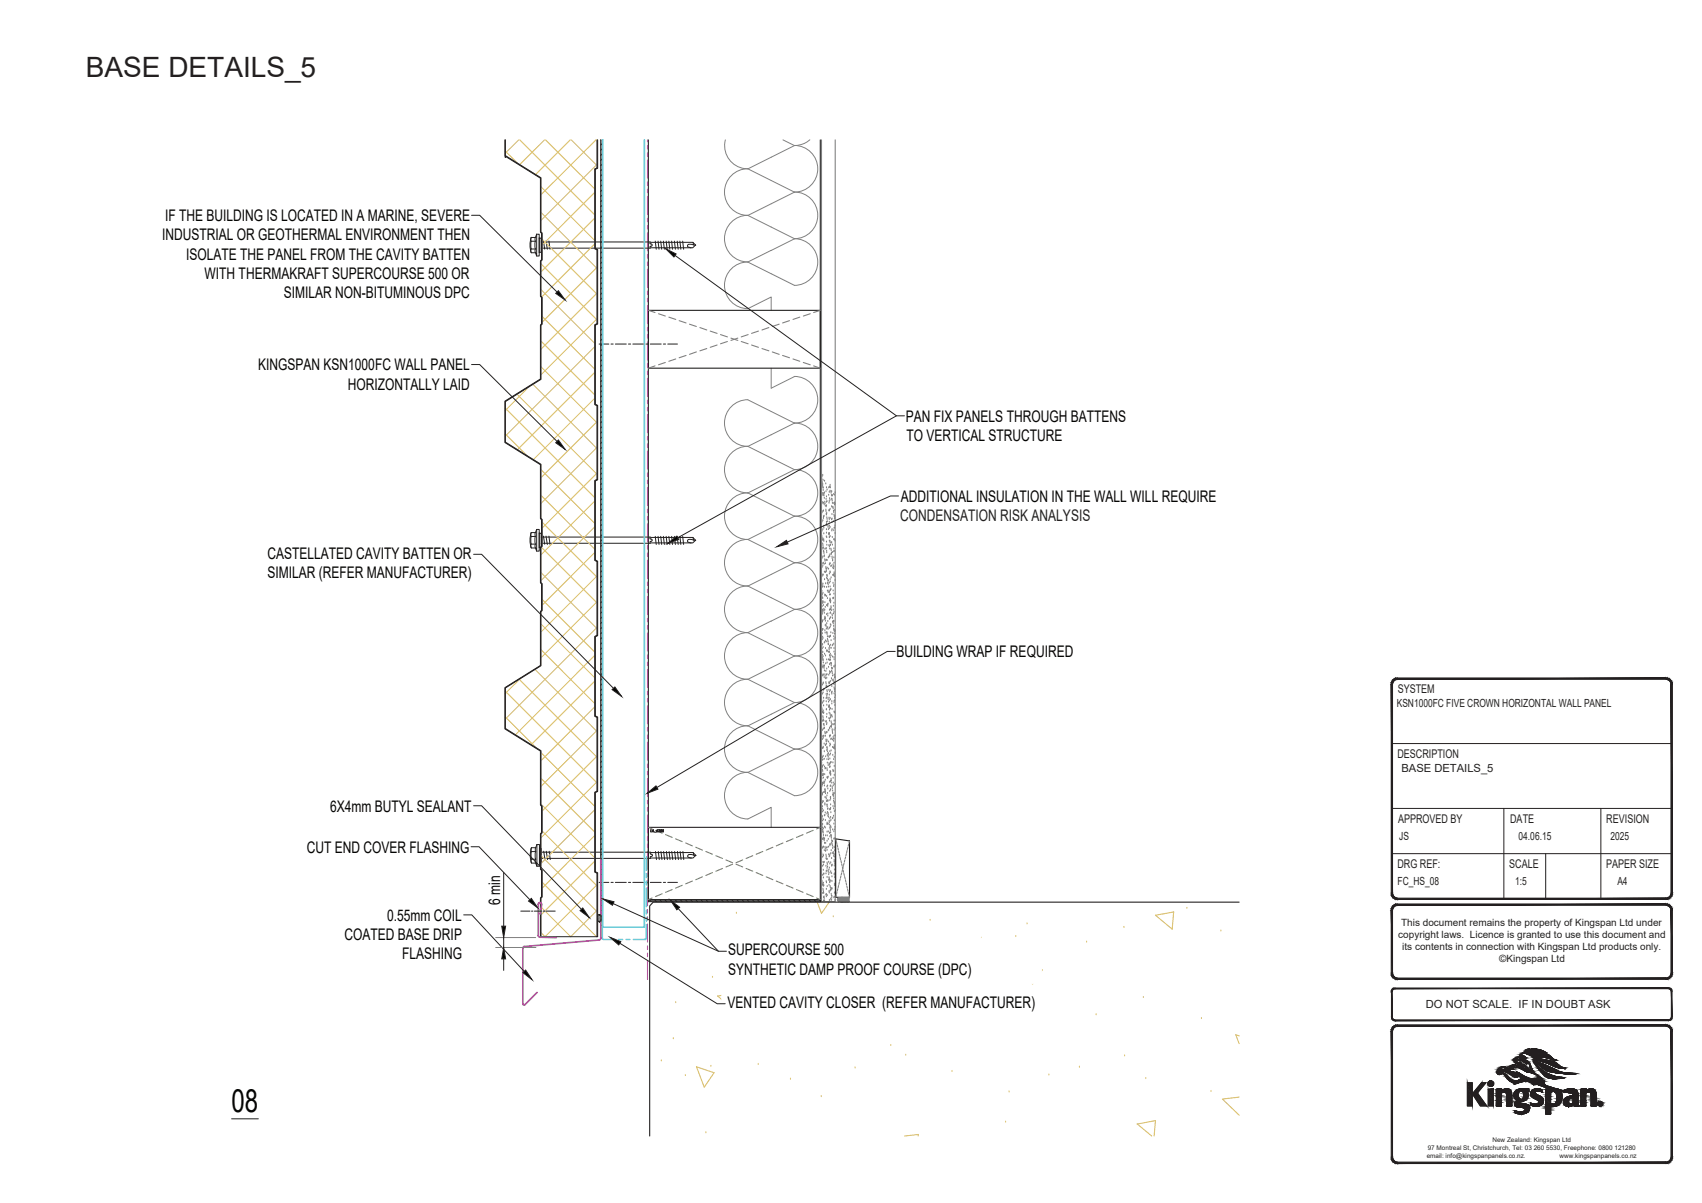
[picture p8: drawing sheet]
<svg xmlns="http://www.w3.org/2000/svg" width="297mm" height="210mm" viewBox="0 0 297 210" stroke-linecap="round" stroke-linejoin="round" font-family="sans-serif">
<defs><g id="words">
<text font-size="5.6" fill="#040503" x="40.4" y="194.1">08</text>
<text font-size="4.9" fill="#231f20" x="15" y="13.4">BASE DETAILS_5</text>
<g font-size="2.8" fill="#040503">
<text x="28.3" y="42">INDUSTRIAL OR GEOTHERMAL ENVIRONMENT THEN</text>
<text x="28.8" y="38.6">IF THE BUILDING IS LOCATED IN A MARINE, SEVERE</text>
<text x="32.5" y="45.3">ISOLATE THE PANEL FROM THE CAVITY BATTEN</text>
<text x="35.7" y="48.7">WITH THERMAKRAFT SUPERCOURSE 500 OR</text>
<text x="49.5" y="52.1">SIMILAR NON-BITUMINOUS DPC</text>
<text x="45.1" y="64.6">KINGSPAN KSN1000FC WALL PANEL</text>
<text x="60.7" y="68">HORIZONTALLY LAID</text>
<text x="158.1" y="73.6">PAN FIX PANELS THROUGH BATTENS</text>
<text x="158.2" y="77">TO VERTICAL STRUCTURE</text>
<text x="157.2" y="87.6">ADDITIONAL INSULATION IN THE WALL WILL REQUIRE</text>
<text x="46.7" y="97.5">CASTELLATED CAVITY BATTEN OR</text>
<text x="46.7" y="100.9">SIMILAR (REFER MANUFACTURER)</text>
<text x="156.5" y="114.7">BUILDING WRAP IF REQUIRED</text>
<text x="57.6" y="141.7">6X4mm BUTYL SEALANT</text>
<text x="53.5" y="148.8">CUT END COVER FLASHING</text>
<text x="67.6" y="160.7">0.55mm COIL</text>
<text x="87.3" y="157.9" transform="rotate(-90 87.3 157.9)">6 min</text>
<text x="60.1" y="164.1">COATED BASE DRIP</text>
<text x="70.2" y="167.4">FLASHING</text>
<text x="127.1" y="166.8">SUPERCOURSE 500</text>
<text x="127.1" y="170.1">SYNTHETIC DAMP PROOF COURSE (DPC)</text>
<text x="127" y="175.9">VENTED CAVITY CLOSER (REFER MANUFACTURER)</text>
</g>
<text font-size="2.8" fill="#231f20" x="157.1" y="91">CONDENSATION RISK ANALYSIS</text>
<g font-size="2.1" fill="#231f20">
<text x="243.9" y="121">SYSTEM</text>
<text x="243.9" y="132.3">DESCRIPTION</text>
<text x="244" y="143.6">APPROVED BY</text>
<text x="263.6" y="143.6">DATE</text>
<text x="280.3" y="143.6">REVISION</text>
<text x="243.9" y="151.5">DRG REF:</text>
<text x="263.4" y="151.5">SCALE</text>
<text x="280.3" y="151.5">PAPER SIZE</text>
</g>
<g font-size="2" fill="#231f20">
<text x="243.8" y="123.5">KSN1000FC FIVE CROWN HORIZONTAL WALL PANEL</text>
<text x="244.6" y="134.8">BASE DETAILS_5</text>
<text x="244.2" y="146.6">JS</text>
<text x="265" y="146.6">04.06.15</text>
<text x="281.1" y="146.6">2025</text>
<text x="243.9" y="154.5">FC_HS_08</text>
<text x="264.4" y="154.5">1:5</text>
<text x="282.3" y="154.5">A4</text>
<text x="248.8" y="176">DO NOT SCALE. IF IN DOUBT ASK</text>
</g>
<g font-size="1.7" fill="#231f20">
<text x="244.5" y="161.7">This document remains the property of Kingspan Ltd under</text>
<text x="244" y="163.8">copyright laws. Licence is granted to use this document and</text>
<text x="244.7" y="165.8">its contents in connection with Kingspan Ltd products only.</text>
<text x="261.7" y="168">©Kingspan Ltd</text>
</g>
<g font-size="1.1" fill="#231f20">
<text x="249" y="202.1">email: info@kingspanpanels.co.nz.</text>
<text x="249.2" y="200.7">97 Montreal St, Christchurch, Tel: 03 260 5530, Freephone: 0800 121280</text>
<text x="260.5" y="199.4">New Zealand: Kingspan Ltd</text>
<text x="272.2" y="202.1">www.kingspanpanels.co.nz</text>
</g>
</g></defs>
<g fill="none" stroke="#808180" stroke-width=".19">
<path d="M143.4 24.4v133h2.4v-133M113.2 54.2l1.1 .4M114.9 54.8l1.2 .4M116.7 55.4l1.2 .4M118.5 56l1.2 .4M120.3 56.6l1.2 .4M122.1 57.2l1.3 .4M123.9 57.8l1.3 .4M125.7 58.4l1.3 .4M127 59.6l-1.3 .4M127.6 59l1.2 .4M128.8 59l-1.2 .4"/>
<path d="M129.4 59.6l1.2 .4M130.6 58.4l-1.2 .4M132.4 57.8l-1.2 .4M134.2 57.2l-1.2 .4M136 56.6l-1.2 .4M137.8 56l-1.2 .4M139.6 55.4l-1.2 .4M141.4 54.8l-1.2 .4M143.2 54.2l-1.2 .4M114.3 63.9l-1.1 .4M116.1 63.3l-1.2 .4M117.9 62.7l-1.2 .4"/>
<path d="M119.7 62l-1.2 .4M121.5 61.4l-1.2 .5M123.4 60.8l-1.3 .4M125.2 60.2l-1.3 .4M131.2 60.2l1.2 .4M133 60.8l1.2 .4M134.8 61.4l1.2 .5M136.6 62l1.2 .4M138.4 62.7l1.2 .4M140.2 63.3l1.2 .4M142 63.9l1.2 .4M143.4 99h.1"/>
<path d="M143.4 86.4h.1M143.4 93.4h.1M143.4 83.4h.1M143.4 93.7h.1M143.4 83.7h.1M143.4 84.3h.1M143.5 90.9h.1M143.5 89.3h.1M143.5 92.5h.1M143.5 87.8h.1M143.5 94.1h.1M143.5 86.2h.1"/>
<path d="M143.5 84.6h.1M143.5 83h.1M143.5 98.8h.1M143.5 97.3h.1M143.5 95.7h.1M143.5 84.1h.1M143.6 94.8h.1M143.6 84.8h.1M143.6 87.5h.1M143.6 86h.1M143.6 84.4h.1M143.6 82.8h.1"/>
<path d="M143.6 98.2h.1M143.6 98.6h.1M143.6 97h.1M143.6 90.7h.1M143.6 89.1h.1M143.6 92.3h.1M143.6 95.5h.1M143.6 93.9h.1M143.6 95.1h.1M143.6 85h.1M143.6 83.7h.1M143.6 86.3h.1"/>
<path d="M143.7 85.4h.1M143.7 94.1h.1M143.7 85h.1M143.7 95.5h.1M143.7 98.1h.1M143.7 96.1h.1M143.7 87.7h.1M143.7 89h.1M143.7 90.3h.1M143.7 90h.1M143.8 94h.1M143.8 91.7h.1"/>
<path d="M143.8 96.2h.1M143.8 86.1h.1M143.8 92h.1M143.8 93h.1M143.8 94.3h.1M143.8 96.4h.1M143.8 86.4h.1M143.8 85.9h.1M143.8 89.9h.1M143.8 95.7h.1M143.8 87.9h.1M143.8 97h.1"/>
<path d="M143.8 98.3h.1M143.9 96.8h.1M143.9 86.8h.1M143.9 85.9h.1M143.9 99.7h.1M143.9 83.8h.1M143.9 97.5h.1M143.9 87.5h.1M144 97.8h.1M144 87.8h.1M144 88.2h.1M144 98.2h.1"/>
<path d="M144.1 99.8h.1M144.1 95.7h.1M144.1 84.3h.1M144.1 98.9h.1M144.1 88.9h.1M144.1 99.7h.1M144.2 99.2h.1M144.2 89.1h.1M144.2 97.6h.1M144.2 85.7h.1M144.2 91.6h.1M144.2 87h.1"/>
<path d="M144.2 88.3h.1M144.2 95.6h.1M144.2 99.6h.1M144.2 89.5h.1M144.2 93.5h.1M144.2 89.7h.1M144.2 87.5h.1M144.2 91h.1M144.2 92.3h.1M144.2 88.1h.1M144.2 86.6h.1M144.2 91.3h.1"/>
<path d="M144.2 85h.1M144.2 94.4h.1M144.2 92.9h.1M144.3 91.5h.1M144.3 99.2h.1M144.3 97.6h.1M144.3 96h.1M144.3 89.4h.1M144.3 93.7h.1M144.3 96.3h.1M144.3 90.2h.1M144.3 95h.1"/>
<path d="M144.3 87.4h.1M144.3 90.5h.1M144.3 85.3h.1M144.3 97.7h.1M144.4 99h.1M144.4 90.9h.1M144.5 91.6h.1M144.5 91.9h.1M144.6 97.2h.1M144.6 92.3h.1M144.6 99.2h.1M144.6 93.1h.1"/>
<path d="M144.6 86.3h.1M144.6 97.1h.1M144.6 85h.1M144.7 93h.1M144.7 95.1h.1M144.7 89h.1M144.7 87.7h.1M144.7 90.3h.1M144.7 93.2h.1M144.7 91h.1M144.7 87.4h.1M144.7 85.8h.1"/>
<path d="M144.7 90.5h.1M144.7 92.1h.1M144.7 93.6h.1M144.7 84.9h.1M144.7 91.7h.1M144.7 94.3h.1M144.7 98.4h.1M144.7 96.8h.1M144.7 95.3h.1M144.7 93.7h.1M144.8 88.9h.1M144.8 86.9h.1"/>
<path d="M144.8 95.7h.1M144.8 97h.1M144.8 98.3h.1M144.8 84.8h.1M144.9 94.3h.1M144.9 99.6h.1M144.9 87.1h.1M144.9 85.6h.1M144.9 94.6h.1M144.9 84.5h.1M144.9 98.2h.1M144.9 96.6h.1"/>
<path d="M144.9 95.1h.1M144.9 88.7h.1M144.9 93.5h.1M144.9 90.3h.1M144.9 91.9h.1M144.9 99.8h.1M144.9 85h.1M144.9 95h.1M145 98.7h.1M145 95.7h.1M145 85.6h.1M145 85.9h.1"/>
<path d="M145.1 95.9h.1M145.1 94.6h.1M145.1 98.6h.1M145.1 96.4h.1M145.1 86.3h.1M145.1 96.6h.1M145.1 90.5h.1M145.2 94.5h.1M145.2 85.6h.1M145.2 87h.1M145.2 88.3h.1M145.2 92.5h.1"/>
<path d="M145.2 86.4h.1M145.2 89.6h.1M145.2 97h.1M145.2 90.4h.1M145.2 91h.1M145.2 92.3h.1M145.2 97.3h.1M145.2 87.3h.1M145.2 88.4h.1M145.3 93.6h.1M145.3 87.7h.1M145.3 86.3h.1"/>
<path d="M145.3 95h.1M145.3 96.3h.1M145.3 97.7h.1M145.3 97.6h.1M145.3 99h.1M145.4 98.4h.1M145.4 88.4h.1M145.4 88.6h.1M145.4 98.7h.1M145.5 99.1h.1M145.5 89.1h.1M145.5 96.1h.1"/>
<path d="M145.5 94h.1M145.5 92.5h.1M145.5 86.1h.1M145.5 87.7h.1M145.5 89.3h.1M145.5 90.9h.1M145.5 97.2h.1M145.5 98.8h.1M145.5 95.6h.1M145.6 89.7h.1M145.6 98.1h.1M145.6 99.8h.1"/>
<path d="M145.6 92.1h.1M145.6 90h.1M145.6 96.1h.1M145.6 94h.1M145.6 86.3h.1M145.6 90.4h.1M145.6 87.9h.1M145.7 92h.1M145.7 87.6h.1M145.7 89.9h.1M145.7 88.9h.1M145.7 90.3h.1"/>
<path d="M145.7 87.9h.1M145.7 91.6h.1M145.7 94.3h.1M145.7 91.1h.1M145.7 85.8h.1M145.7 92.9h.1M143.4 100.3h.1M143.4 118.6h.1M143.4 116.6h.1M143.4 103.5h.1M143.4 110.5h.1M143.4 101.7h.1"/>
<path d="M143.4 113.5h.1M143.4 103h.1M143.4 104.3h.1M143.4 114.5h.1M143.5 103.7h.1M143.5 112.5h.1M143.5 113.8h.1M143.5 106.4h.1M143.5 105.7h.1M143.5 102h.1M143.5 103.6h.1M143.5 100.4h.1"/>
<path d="M143.5 105.2h.1M143.5 104.1h.1M143.5 110.4h.1M143.5 107h.1M143.5 108.3h.1M143.5 113.1h.1M143.5 114.7h.1M143.5 111.5h.1M143.5 116.2h.1M143.5 109.9h.1M143.5 106.7h.1M143.5 108.4h.1"/>
<path d="M143.5 114.2h.1M143.5 119.4h.1M143.5 117.8h.1M143.5 102.3h.1M143.5 109.7h.1M143.6 106.3h.1M143.6 111h.1M143.6 112.3h.1M143.6 104.3h.1M143.6 104.8h.1M143.6 113.7h.1M143.6 116.3h.1"/>
<path d="M143.6 114.9h.1M143.6 100.2h.1M143.6 105.1h.1M143.6 102.2h.1M143.6 115h.1M143.6 111.3h.1M143.6 109.7h.1M143.6 101.8h.1M143.6 108.1h.1M143.6 103.4h.1M143.6 106.5h.1M143.6 104.9h.1"/>
<path d="M143.6 115.1h.1M143.6 112.9h.1M143.6 114.4h.1M143.6 119.2h.1M143.6 117.6h.1M143.6 116h.1M143.7 117.7h.1M143.7 105.5h.1M143.7 119h.1M143.7 115.5h.1M143.8 106.2h.1M143.8 116.2h.1"/>
<path d="M143.8 116.1h.1M143.8 106.5h.1M143.8 116.5h.1M143.8 118.1h.1M143.9 106.9h.1M143.9 112.1h.1M143.9 116.9h.1M143.9 116.1h.1M143.9 101h.1M143.9 102.3h.1M143.9 114h.1M143.9 107.9h.1"/>
<path d="M143.9 111.9h.1M143.9 103.7h.1M143.9 106.3h.1M144 107.6h.1M144 117.6h.1M144 109.9h.1M144 105h.1M144 107.8h.1M144 103.9h.1M144 117.9h.1M144 107.9h.1M144 107.7h.1"/>
<path d="M144 110.3h.1M144 105.8h.1M144 109h.1M144 108.2h.1M144.1 118.3h.1M144.1 103.8h.1M144.1 111.7h.1M144.1 113h.1M144.1 114.3h.1M144.1 101.7h.1M144.1 115.7h.1M144.1 108.9h.1"/>
<path d="M144.1 119h.1M144.1 117h.1M144.2 109.2h.1M144.2 119.2h.1M144.2 119.7h.1M144.2 109.6h.1M144.2 119.6h.1M144.2 117.7h.1M144.3 100.8h.1M144.3 107.1h.1M144.3 102.4h.1M144.3 105.5h.1"/>
<path d="M144.3 103.9h.1M144.3 111.9h.1M144.3 110.3h.1M144.3 113.4h.1M144.3 108.7h.1M144.3 118.2h.1M144.3 116.6h.1M144.3 115h.1M144.3 119.6h.1M144.3 100.3h.1M144.3 113.6h.1M144.3 119.8h.1"/>
<path d="M144.3 117.6h.1M144.3 110.6h.1M144.3 100.5h.1M144.3 115.5h.1M144.4 109.5h.1M144.4 113.5h.1M144.4 111h.1M144.4 100.9h.1M144.4 111.4h.1M144.4 101.7h.1M144.4 103h.1M144.4 104.3h.1"/>
<path d="M144.4 105.4h.1M144.5 109.4h.1M144.5 105.7h.1M144.5 107.4h.1M144.5 107h.1M144.5 108.3h.1M144.5 111.7h.1M144.5 101.6h.1M144.5 101.3h.1M144.5 105.3h.1M144.5 109.7h.1M144.5 111.9h.1"/>
<path d="M144.5 101.9h.1M144.5 103.2h.1M144.5 111h.1M144.5 112.3h.1M144.6 112.3h.1M144.6 102.3h.1M144.6 101.2h.1M144.6 113.7h.1M144.6 115h.1M144.6 116.3h.1M144.6 117.7h.1M144.7 103h.1"/>
<path d="M144.7 119h.1M144.7 113h.1M144.7 119.2h.1M144.7 113.3h.1M144.7 103.3h.1M144.7 100h.1M144.7 101.6h.1M144.7 103.2h.1M144.7 115.1h.1M144.8 113.7h.1M144.8 103.7h.1M144.8 111.1h.1"/>
<path d="M144.8 109.5h.1M144.8 112.7h.1M144.8 107.9h.1M144.8 115.8h.1M144.8 114.3h.1M144.8 106.3h.1M144.8 104.8h.1M144.8 119.1h.1M144.8 119h.1M144.8 117.4h.1M144.8 117.1h.1M144.8 111h.1"/>
<path d="M144.8 115h.1M144.9 114.4h.1M144.9 104.4h.1M144.9 113h.1M144.9 106.9h.1M144.9 101h.1M144.9 102.3h.1M144.9 114.7h.1M144.9 104.6h.1M144.9 110.9h.1M144.9 109.3h.1M144.9 107.7h.1"/>
<path d="M144.9 106.1h.1M144.9 104.5h.1M144.9 101.4h.1M144.9 103h.1M144.9 108.9h.1M144.9 103.7h.1M144.9 118.8h.1M144.9 117.2h.1M144.9 112.5h.1M144.9 115.6h.1M144.9 114h.1M144.9 115.1h.1"/>
<path d="M144.9 105h.1M144.9 102.8h.1M144.9 106.3h.1M145 106.8h.1M145 104.8h.1M145 107.6h.1M145 109h.1M145 110.3h.1M145 105.7h.1M145 102.7h.1M145 115.8h.1M145 100.7h.1"/>
<path d="M145 111.6h.1M145 114.3h.1M145.1 116h.1M145.1 106h.1M145.1 113h.1M145.1 115.6h.1M145.1 118.3h.1M145.1 116.5h.1M145.1 106.4h.1M145.1 117h.1M145.2 119.6h.1M145.2 116.6h.1"/>
<path d="M145.2 117.1h.1M145.2 107.1h.1M145.2 118.6h.1M145.3 117.4h.1M145.3 107.4h.1M145.3 112.5h.1M145.3 116.5h.1M145.3 117.8h.1M145.3 107.8h.1M145.3 114.5h.1M145.3 108.4h.1M145.3 100.3h.1"/>
<path d="M145.3 112.4h.1M145.4 110.4h.1M145.4 108.5h.1M145.4 104.3h.1M145.4 101.6h.1M145.4 118.5h.1M145.4 108.3h.1M145.4 103h.1M145.4 118.8h.1M145.4 108.7h.1M145.4 106.3h.1M145.4 100.2h.1"/>
<path d="M145.4 105.6h.1M145.5 104.2h.1M145.5 107h.1M145.5 109.2h.1M145.5 102.2h.1M145.5 119.2h.1M145.5 109.6h.1M145.5 111h.1M145.5 112.3h.1M145.5 100.2h.1M145.5 105.1h.1M145.5 103.5h.1"/>
<path d="M145.5 100.4h.1M145.5 102h.1M145.6 113.6h.1M145.6 108.3h.1M145.6 109.9h.1M145.6 106.7h.1M145.6 116.2h.1M145.6 111.4h.1M145.6 114.6h.1M145.6 113h.1M145.6 109.8h.1M145.6 115h.1"/>
<path d="M145.6 116.3h.1M145.6 119.9h.1M145.6 119.4h.1M145.6 117.8h.1M145.6 100.1h.1M145.6 110.1h.1M145.6 117.6h.1M145.6 119h.1M145.6 118.1h.1M145.7 110.5h.1M145.7 100.5h.1M145.7 114.1h.1"/>
<path d="M145.7 118.1h.1M145.7 111.2h.1M145.7 101.2h.1M145.7 116h.1M145.8 110h.1M143.4 131.7h.1M143.4 133h.1M143.4 134.4h.1M143.4 133.6h.1M143.4 123.5h.1M143.4 135.7h.1M143.5 123.8h.1"/>
<path d="M143.5 137.1h.1M143.5 138.4h.1M143.5 133.9h.1M143.5 136.6h.1M143.5 139.7h.1M143.5 134.3h.1M143.5 124.2h.1M143.5 125.7h.1M143.5 124.1h.1M143.5 127.3h.1M143.5 122.6h.1M143.5 128.9h.1"/>
<path d="M143.5 121h.1M143.5 138.6h.1M143.5 136.8h.1M143.5 135.2h.1M143.5 140h.1M143.5 133.6h.1M143.5 132.1h.1M143.5 130.5h.1M143.5 132.5h.1M143.6 136.5h.1M143.6 134.5h.1M143.6 124.9h.1"/>
<path d="M143.6 128.4h.1M143.6 135h.1M143.6 132.4h.1M143.6 135.2h.1M143.6 125.2h.1M143.6 122.4h.1M143.6 120.8h.1M143.6 130.4h.1M143.7 120.3h.1M143.7 135h.1M143.7 133.4h.1M143.7 125.5h.1"/>
<path d="M143.7 123.9h.1M143.7 131.8h.1M143.7 127.1h.1M143.7 130.3h.1M143.7 128.7h.1M143.7 124.3h.1M143.7 125.6h.1M143.7 136.6h.1M143.7 138.2h.1M143.7 139.8h.1M143.7 128.3h.1M143.7 135.6h.1"/>
<path d="M143.7 126.3h.1M143.7 121.7h.1M143.7 123h.1M143.7 120.2h.1M143.8 124.2h.1M143.8 125.7h.1M143.8 122.2h.1M143.8 136.3h.1M143.8 126.3h.1M143.8 127h.1M143.8 128.3h.1M143.8 126.5h.1"/>
<path d="M143.8 120.1h.1M143.8 136.6h.1M143.8 129.7h.1M143.9 131h.1M143.9 132.3h.1M143.9 137h.1M143.9 127h.1M143.9 133.7h.1M143.9 135h.1M143.9 136.3h.1M143.9 138.1h.1M144 127.6h.1"/>
<path d="M144 137.7h.1M144 139h.1M144 134h.1M144 138h.1M144 127.9h.1M144 136h.1M144 128.3h.1M144.1 130h.1M144.1 138.4h.1M144.1 134h.1M144.1 131.9h.1M144.1 125.9h.1"/>
<path d="M144.1 129.9h.1M144.2 139.1h.1M144.2 129h.1M144.2 127.8h.1M144.2 129.3h.1M144.2 121.8h.1M144.2 139.3h.1M144.2 121h.1M144.2 122.3h.1M144.2 125.8h.1M144.2 123.7h.1M144.2 139.7h.1"/>
<path d="M144.2 129.7h.1M144.3 125h.1M144.3 126.3h.1M144.3 121.7h.1M144.3 127.7h.1M144.3 124.5h.1M144.3 122.9h.1M144.3 121.3h.1M144.3 130.8h.1M144.3 126.1h.1M144.3 129.3h.1M144.3 130.4h.1"/>
<path d="M144.3 120.3h.1M144.3 129h.1M144.3 130.3h.1M144.3 135.6h.1M144.3 134h.1M144.3 137.2h.1M144.3 132.4h.1M144.3 138.7h.1M144.4 130.7h.1M144.4 120.6h.1M144.4 131.7h.1M144.4 134.3h.1"/>
<path d="M144.4 133h.1M144.4 139.7h.1M144.4 121h.1M144.4 131.1h.1M144.4 135.7h.1M144.4 137h.1M144.4 138.3h.1M144.4 135.6h.1M144.5 139.6h.1M144.5 137.5h.1M144.5 121.7h.1M144.5 139.7h.1"/>
<path d="M144.5 131.5h.1M144.5 131.8h.1M144.5 132h.1M144.5 122h.1M144.5 135.5h.1M144.5 133.4h.1M144.6 127.4h.1M144.6 131.4h.1M144.6 132.4h.1M144.6 122.4h.1M144.6 129.3h.1M144.6 123.3h.1"/>
<path d="M144.6 127.3h.1M144.7 120.3h.1M144.7 125.3h.1M144.7 133.1h.1M144.7 123.1h.1M144.7 121.7h.1M144.7 124.3h.1M144.7 123.2h.1M144.7 133.4h.1M144.7 123.3h.1M144.7 123h.1M144.7 121.2h.1"/>
<path d="M144.8 123.8h.1M144.8 125.7h.1M144.8 128.3h.1M144.8 133.8h.1M144.8 127h.1M144.8 123.7h.1M144.8 122.1h.1M144.8 120.6h.1M144.8 125.3h.1M144.8 126.9h.1M144.8 134.8h.1M144.8 133.2h.1"/>
<path d="M144.8 136.4h.1M144.8 131.6h.1M144.8 138h.1M144.8 130.1h.1M144.8 128.5h.1M144.8 129.7h.1M144.8 131h.1M144.8 132.3h.1M144.8 139.6h.1M144.9 124.4h.1M144.9 134.5h.1M144.9 133.7h.1"/>
<path d="M144.9 134.7h.1M144.9 124.7h.1M144.9 135h.1M144.9 136.3h.1M144.9 137.1h.1M144.9 121.9h.1M144.9 120.3h.1M144.9 139.1h.1M144.9 137.7h.1M144.9 133h.1M144.9 131.4h.1M144.9 129.9h.1"/>
<path d="M144.9 123.5h.1M144.9 128.3h.1M144.9 126.7h.1M145 135.2h.1M145 125.1h.1M145 139h.1M145 134.6h.1M145 139.3h.1M145 136.2h.1M145 137.8h.1M145 137h.1M145 135h.1"/>
<path d="M145 128.9h.1M145 135.8h.1M145 125.8h.1M145 132.9h.1M145 130.9h.1M145.1 124.8h.1M145.1 136.1h.1M145.1 126.1h.1M145.1 128.8h.1M145.1 126.8h.1M145.1 126.5h.1M145.1 120.7h.1"/>
<path d="M145.2 136.5h.1M145.2 124.7h.1M145.2 121h.1M145.2 122.3h.1M145.2 122.7h.1M145.2 123.6h.1M145.2 120.6h.1M145.2 137.2h.1M145.2 127.2h.1M145.2 125h.1M145.2 126.3h.1M145.3 137.5h.1"/>
<path d="M145.3 127.4h.1M145.3 127.7h.1M145.3 129h.1M145.3 130.3h.1M145.3 137.9h.1M145.3 127.9h.1M145.3 131.7h.1M145.3 138.6h.1M145.4 133h.1M145.4 134.3h.1M145.4 138.6h.1M145.4 128.5h.1"/>
<path d="M145.4 135.7h.1M145.4 138.3h.1M145.4 134.5h.1M145.4 137h.1M145.4 138.5h.1M145.4 136.5h.1M145.4 138.8h.1M145.4 128.8h.1M145.5 139.7h.1M145.5 130.4h.1M145.5 129.2h.1M145.5 134.4h.1"/>
<path d="M145.5 132.4h.1M145.5 139.3h.1M145.5 126.3h.1M145.6 130.3h.1M145.6 128.3h.1M145.6 120.9h.1M145.6 128.8h.1M145.6 122.5h.1M145.6 127.3h.1M145.6 124.1h.1M145.6 125.7h.1M145.6 122.3h.1"/>
<path d="M145.6 139.9h.1M145.6 129.9h.1M145.6 132h.1M145.6 133.6h.1M145.6 130.4h.1M145.6 138.3h.1M145.6 135.2h.1M145.6 136.7h.1M145.6 130.2h.1M145.6 120.1h.1M145.6 126.3h.1M145.6 124.2h.1"/>
<path d="M145.6 120.3h.1M145.7 120.6h.1M145.7 122.1h.1M145.7 130.6h.1M145.7 121.6h.1M145.7 120.1h.1M145.7 123h.1M145.7 124.3h.1M145.7 125.6h.1M145.7 128.3h.1M145.8 131.3h.1M145.8 127h.1"/>
<path d="M145.8 121.2h.1M104.5 159.6l-.2 .3M104.8 159.7l-.5 .5M104.9 159.9l-.6 .5M143.4 146.8h.1M143.4 148.8h.1M143.4 140.7h.1M143.4 143.6h.1M143.5 153.7h.1M143.5 144.7h.1M143.5 142.7h.1M143.5 153.9h.1"/>
<path d="M143.5 143.9h.1M143.5 141.1h.1M143.5 142.4h.1M143.5 140.6h.1M143.5 154.3h.1M143.5 144.3h.1M143.6 151h.1M143.6 147.9h.1M143.6 143.7h.1M143.6 149.4h.1M143.6 146.3h.1M143.6 144.7h.1"/>
<path d="M143.6 143.1h.1M143.6 141.6h.1M143.6 155.8h.1M143.6 154.2h.1M143.6 152.6h.1M143.6 145.1h.1M143.6 146.4h.1M143.6 155h.1M143.6 145h.1M143.6 147.7h.1M143.6 150.4h.1M143.6 149.1h.1"/>
<path d="M143.7 155.3h.1M143.7 145.3h.1M143.7 151.7h.1M143.7 154.4h.1M143.7 146.1h.1M143.7 144.5h.1M143.7 142.9h.1M143.7 141.3h.1M143.7 154.5h.1M143.7 155.7h.1M143.7 157.2h.1M143.7 155.6h.1"/>
<path d="M143.7 149.2h.1M143.7 154h.1M143.7 152.4h.1M143.7 150.8h.1M143.7 145.7h.1M143.7 153.1h.1M143.7 147.7h.1M143.7 156.5h.1M143.8 155.7h.1M143.8 157.1h.1M143.8 150.4h.1M143.8 154.4h.1"/>
<path d="M143.8 146.4h.1M143.8 152.4h.1M143.8 156.4h.1M143.8 156.7h.1M143.8 146.6h.1M143.8 150.3h.1M143.9 148.3h.1M143.9 142.2h.1M143.9 157.1h.1M143.9 147h.1M143.9 144.2h.1M143.9 146.2h.1"/>
<path d="M144 140.3h.1M144 142.1h.1M144 140.1h.1M144 147.7h.1M144 148h.1M144 141.7h.1M144 144.3h.1M144.1 143h.1M144.1 148.4h.1M144.1 145.7h.1M144.1 147h.1M144.1 148.3h.1"/>
<path d="M144.1 156.1h.1M144.2 149.1h.1M144.2 149.7h.1M144.2 151h.1M144.2 152.3h.1M144.2 149.4h.1M144.2 153.7h.1M144.2 151.9h.1M144.2 155.1h.1M144.2 156.3h.1M144.2 156h.1M144.2 153.9h.1"/>
<path d="M144.3 149.8h.1M144.3 147.9h.1M144.3 151.9h.1M144.3 141.9h.1M144.3 140.3h.1M144.3 143.8h.1M144.3 148.2h.1M144.3 153h.1M144.3 151.4h.1M144.3 150.5h.1M144.3 140.4h.1M144.3 146.7h.1"/>
<path d="M144.3 145.1h.1M144.3 143.5h.1M144.3 147.8h.1M144.4 156.2h.1M144.4 154.6h.1M144.4 140.7h.1M144.4 145.7h.1M144.4 150.7h.1M144.4 143.7h.1M144.4 141.6h.1M144.4 151.1h.1M144.4 141.1h.1"/>
<path d="M144.5 141h.1M144.5 142.3h.1M144.5 151.8h.1M144.5 141.8h.1M144.5 143.7h.1M144.6 152.1h.1M144.6 142.1h.1M144.6 145h.1M144.6 146.3h.1M144.6 142.5h.1M144.6 147.7h.1M144.6 152.5h.1"/>
<path d="M144.6 149h.1M144.6 150.3h.1M144.6 153.5h.1M144.7 151.7h.1M144.7 153h.1M144.7 154.3h.1M144.7 155.5h.1M144.7 153.2h.1M144.7 143.2h.1M144.7 149.4h.1M144.7 143.4h.1M144.7 155.7h.1"/>
<path d="M144.7 153.4h.1M144.7 153.5h.1M144.7 157h.1M144.7 151.4h.1M144.8 145.3h.1M144.8 153.9h.1M144.8 143.8h.1M144.8 149.3h.1M144.8 147.3h.1M144.8 147.5h.1M144.8 150.6h.1M144.8 149h.1"/>
<path d="M144.8 145.9h.1M144.8 144.3h.1M144.8 142.7h.1M144.8 141.1h.1M144.8 141.2h.1M144.9 157h.1M144.9 155.4h.1M144.9 153.8h.1M144.9 152.2h.1M144.9 145.2h.1M144.9 154.6h.1M144.9 144.5h.1"/>
<path d="M144.9 143.2h.1M144.9 154.8h.1M144.9 144.8h.1M144.9 141.1h.1M145 145.2h.1M145 144.1h.1M145 142.5h.1M145 140.3h.1M145 140.9h.1M145 156.7h.1M145 155.2h.1M145 153.6h.1"/>
<path d="M145 152h.1M145 147.2h.1M145 150.4h.1M145 148.8h.1M145 145.7h.1M145 141.7h.1M145 143h.1M145 144.3h.1M145.1 155.9h.1M145.1 145.9h.1M145.1 145.7h.1M145.1 148.3h.1"/>
<path d="M145.1 146.1h.1M145.1 147h.1M145.1 155h.1M145.1 156.2h.1M145.1 149.7h.1M145.1 152.3h.1M145.1 157h.1M145.2 156.6h.1M145.2 146.6h.1M145.2 151h.1M145.2 150.9h.1M145.2 154.9h.1"/>
<path d="M145.2 153.7h.1M145.2 155h.1M145.2 156.3h.1M145.2 152.9h.1M145.2 146.8h.1M145.2 147.2h.1M145.2 150.8h.1M145.3 148.8h.1M145.3 147.5h.1M145.3 142.7h.1M145.3 146.7h.1M145.3 147.9h.1"/>
<path d="M145.3 144.7h.1M145.4 142.6h.1M145.4 140.6h.1M145.4 148.6h.1M145.4 148.9h.1M145.5 142.3h.1M145.5 141h.1M145.5 149.3h.1M145.5 143.7h.1M145.5 145h.1M145.5 146.3h.1M145.5 156.5h.1"/>
<path d="M145.6 147.7h.1M145.6 150h.1M145.6 149h.1M145.6 150.3h.1M145.6 152.4h.1M145.6 152.6h.1M145.6 151h.1M145.6 146.3h.1M145.6 149.4h.1M145.6 147.8h.1M145.6 140.2h.1M145.6 143.1h.1"/>
<path d="M145.6 144.7h.1M145.6 141.5h.1M145.6 156.4h.1M145.6 155.7h.1M145.6 154.1h.1M145.6 151.7h.1M145.6 154.4h.1M145.7 153h.1M145.7 154.3h.1M145.7 148.3h.1M145.7 150.7h.1M145.7 140.6h.1"/>
<path d="M145.7 152.3h.1M145.7 155.7h.1M145.7 150.3h.1M145.7 157h.1M145.7 144.2h.1M145.7 148.2h.1M145.8 141.3h.1M145.8 146.2h.1M145.8 146.4l.1 .3M146 156.2l-.2 .4M146 146.9l.1 .3M146.1 155.7l-.1 .4"/>
<path d="M146.1 147.4l.1 .4M146.1 157.1h.1M146.2 156.9v.1M146.2 156.9h.1M146.2 157.1h.1M146.2 157.1v.1M146.2 156.9a.74 .74 0 0 1 1.2 .2 .67 .67 0 0 1-.7 .3 .67 .67 0 0 1-.5-.4zM146.2 157v.1M146.2 157l.1 .1M146.2 156.8v.1M146.2 157h.1M146.2 157.2h.1"/>
<path d="M146.2 148l.1 .4M146.2 155.1l-.1 .4M146.3 157.2v.1M146.3 157.1l-.1 .1M146.3 156.9l-.1 .1M146.3 157.1l.1 .2M146.3 156.9l.1 .1M146.3 157.3h.1M146.3 156.9h.1M146.3 157.1h.1M146.3 156.8h.1M146.4 157l-.1 .1"/>
<path d="M146.4 156.9h-.1M146.4 157v.1M146.4 156.9h.1M146.4 156.8v.1M146.4 157h.1M146.4 148.6v.3M146.4 154.6l-.1 .3M146.4 157.3h.1M146.4 157.1l-.1 .2M146.4 156.9v.1M146.4 156.8h.1M146.4 157.1l.1 .1"/>
<path d="M146.4 156.9l.1 .1M146.4 156.7v.1M146.4 157.1h.1M146.5 157.2l-.1 .1M146.5 157l-.1 .1M146.5 156.9h-.1M146.5 157.2l.1 .1M146.5 157l.1 .1M146.5 156.9h.1M146.5 156.8v.1M146.5 157h.1M146.5 157.2h.1"/>
<path d="M146.5 157.3v.1M146.5 149.1l.1 .4M146.5 154l-.1 .4M146.5 156.7h.1M146.6 157.3h-.1M146.6 157.1l-.1 .1M146.6 156.9l-.1 .1M146.6 156.8h-.1M146.6 157.3h.1M146.6 157.1v.1M146.6 156.9v.1M146.6 156.8h.1"/>
<path d="M146.6 156.7v.1M146.6 156.9h.1M146.6 157.1h.1M146.6 149.7l.1 .3M146.6 157.2v.1M146.6 157v.1M146.6 156.7h.1M146.6 157.2l.1 .1M146.6 157l.1 .1M146.6 156.8v.1M146.6 157h.1M146.6 157.2h.1"/>
<path d="M146.6 157.3v.1M146.6 153.4l-.1 .4M146.7 157.3h-.1M146.7 157.1l-.1 .1M146.7 156.9l-.1 .1M146.7 156.8h-.1M146.7 157.3h.1M146.7 157.1l.1 .1M146.7 156.9l.1 .1M146.7 156.8h.1M146.7 156.7v.1M146.7 156.9h.1"/>
<path d="M146.7 157.1h.1M146.8 157.2l-.1 .1M146.8 157l-.1 .1M146.8 156.9h-.1M146.8 156.7h-.1M146.8 157.2v.1M146.8 157v.1M146.8 156.9h.1M146.8 156.7h.1M146.8 156.8v.1M146.8 157h.1M146.8 157.2h.1"/>
<path d="M146.8 157.3v.1M146.8 150.2v.4M146.8 152.9l-.1 .4M146.8 157.4h1.4M146.8 157.3h.1M146.8 157.1v.1M146.8 156.9v.1M146.8 156.8h.1M146.8 157.1l.1 .1M146.8 156.9l.1 .1M146.8 156.7v.1M146.8 157.1h.1"/>
<path d="M146.9 156.6h.1M146.9 157.2l-.1 .1M146.9 157l-.1 .1M146.9 156.9h-.1M146.9 156.7h-.1M146.9 157.2v.1M146.9 157v.1M146.9 156.9h.1M146.9 156.7h.1M146.9 156.8v.1M146.9 157h.1M146.9 157.2h.1"/>
<path d="M146.9 157.3v.1M146.9 150.8l.1 .3M146.9 152.3l-.1 .4M146.9 157.3h.1M146.9 157.1v.1M146.9 156.9v.1M146.9 156.8h.1M146.9 157.1l.2 .2M146.9 156.9l.1 .1M146.9 156.7v.1M146.9 157.1h.1M147 156.7h-.1"/>
<path d="M147 157l-.1 .1M147 156.9h-.1M147 157l.1 .1M147 156.9h.1M147 156.8v.1M147 157h.1M147 157.3v.1M147 151.3l.1 .4M147 156.7l.3 .1M147 151.8l-.1 .4M147.1 157.3h-.1M147.1 157.1l-.2 .2"/>
<path d="M147.1 156.9l-.1 .1M147.1 156.8h-.1M147.1 157.3l.1 .1 1-.8v.8M147.1 157.1l.1 .1M147.1 156.9l.1 .1M147.1 156.8h.1M147.1 156.7v.1M147.1 156.9h.1M147.1 157.1h.1M147.1 157.3h.1M147.1 151.9l.1 .4M147.2 157.2l-.1 .1"/>
<path d="M147.2 157l-.1 .1M147.2 156.9h-.1M147.2 157.2v.1M147.2 157v.1M147.2 156.9h.1M147.2 156.8v.1M147.2 157h.1M147.2 157.2h.1M147.2 151.2l-.1 .4M147.2 156.7l.1-.1 .9 .7M147.2 157.1v.1M147.2 156.9v.1"/>
<path d="M147.2 156.8h.1M147.2 157.1l.1 .1M147.2 156.9l.1 .1M147.2 157.1h.1M147.2 157.3h.1M147.3 152.5l.1 .3M147.3 157.2l-.1 .1M147.3 157l-.1 .1M147.3 156.9h-.1M147.3 157l.1 .1M147.3 156.9h.1M147.3 157h.1"/>
<path d="M147.3 157.2h.1M147.3 150.7l-.1 .4M147.3 156.8l.8 .6 .1-.1M147.4 157.1l-.1 .1M147.4 156.9h.1M147.4 156.9l-.1 .1M147.4 157.1h.1M147.4 156.9v.1M147.4 156.9l.3-.3 .5 .4M147.4 157v.1M147.4 153l.1 .4M147.4 150.1v.4"/>
<path d="M147.5 156.6l-.2 .3M147.5 156.6l.7 .6-.4 .2-.4-.3 .5-.5 .3 .2-.8 .6-.1-.1M147.5 153.6l.1 .3M147.6 149.6l-.1 .3M147.7 154.1l.1 .4M147.7 149l-.1 .4M147.8 154.7l.1 .3M147.8 148.5v.3M147.9 155.2l.1 .4M148 147.9l-.1 .4M148.1 155.8l.1 .4M148.1 147.4l-.1 .3"/>
<path d="M148.2 157l-.6 .4-.2-.2M148.2 156.6h-1.4l.4 .1 .2 .2-.2 .4-.4 .1M148.2 156.3l.1 .3M148.3 146.8l-.1 .4M104.9 160.7l-.2 .1M104.9 160.4l-.4 .4M104.9 160.1l-.6 .6"/>
</g>
<g fill="none" stroke="#dcc06c" stroke-width=".19">
<path d="M88.2 24.4v2.8l6.2 3.8v9.5l.2 .2v4.7l-.2 .2v6.1l.2 .2v4.7l-.2 .2v9.4l-6.2 3.9v7.1l6.2 3.8v9.5l.2 .2v4.7l-.2 .2v6.1l.2 .2v4.7l-.2 .2v9.4l-6.2 3.9v7.1l6.2 3.8v9.5l.2 .2v4.7l-.2 .2v6.1l.2 .2v4.7l-.2 .2v6.7M88.2 26.4l2.1 2.1M90.5 24.4l-2.3 2.3M90.7 24.4l13.1 13.1M94.4 32.6l9.4 9.4M94.4 37.1l9.8 9.8M95 24.4l-4.3 4.3M95.2 24.4l8.6 8.6M99.5 24.4l-6 6.1M99.7 24.4l4.5 4.5M103.8 33.6l-9.2 9.2M103.8 38.1l-9.4 9.4"/>
<path d="M104 24.4l-9.6 9.6M104.2 24.4h.1M104.2 24.4v4.9l-.4 .2v13.9l.4 .2v12.9l-.4 .2v13.9l.4 .2v12.9l-.4 .2v13.9l.4 .2v12.9l-.4 .2v13.9l.4 .2v12.9l-.4 .2v13.9l.4 .2v11.1M104.2 28.7l-9.8 9.8M94.4 50.5l9.4 9.4M94.4 59.5l9.4 9.4M94.4 46l9.8 9.8M94.6 55.2l9.2 9.2M94.6 41.7l9.6 9.7M103.8 42.6l-9.3 9.2M104.2 46.7l-9.6 9.5M104.2 51.1l-9.8 9.8"/>
<path d="M104.2 55.6l-9.8 9.8M88.2 71.3l15.6 15.6M88.2 75.8l3.8 3.7M90.2 68.8l14 14M92.3 67.5l-4.1 4.1M93 67.1l11.2 11.2M94.4 64l9.8 9.8M103.8 60.5l-15.6 15.6M103.8 65l-13.5 13.5M103.8 69.5l-10.7 10.7M104.2 73.6l-9.8 9.8M104.2 78.1l-9.8 9.8"/>
<path d="M94.4 82l9.4 9.4M94.4 86.4l9.4 9.5M94.4 99.9l9.8 9.8M94.5 95.5l9.7 9.7M94.6 91.1l9.6 9.7M103.8 87.5l-9.4 9.4M103.8 91.9l-9.4 9.4M103.8 96.4l-9.2 9.2M104.2 82.6l-9.6 9.6M90.6 118.6l13.6 13.6M90.7 118.5l-2.5 2.5M93.4 116.9l10.8 10.8"/>
<path d="M94.4 108.9l9.4 9.4M94.4 113.4l9.4 9.4M94.6 104.6l9.2 9.2M103.8 114.4l-13.8 13.9M103.8 118.9l-11.1 11.1M104.2 100.5l-9.8 9.8M104.2 105l-9.8 9.8M104.2 109.5l-16 16M88.2 125.2l5.4 5.3M88.2 120.7l16 16M94.4 131.4l9.4 9.3M94.4 135.8l9.4 9.4"/>
<path d="M103.8 123.4l-9.4 9.4M104.2 127.5l-9.8 9.8M104.2 132l-9.6 9.6M104.2 136.5l-9.8 9.8M94.4 140.3l9.4 9.4M94.4 149.3l9.8 9.8M94.4 158.3l5.2 5.2 4.6-4.6M94.6 145l9.6 9.6M94.6 154l9.5 9.5 .1-.1M103.8 141.3l-9.4 9.4M103.8 145.8l-9.2 9.2M103.8 150.3l-9.4 9.4"/>
<path d="M104.2 154.4l-9.1 9.1-.7-.7M128.5 159.2h.1M142.6 157.5l.8 1.9 1.3-1.9M145.4 159.8h.1M201.7 159.8l3.1-.6-.2 3zM207.1 158.4h.1M117.9 174.8h.1M124.3 170.4h.1M125.2 173.8l3.2-.5-.2 3zM135.2 173.8h.1M135.4 169h.1M144.5 164.1h.1"/>
<path d="M162.3 160.5h.1M166.6 166.2l-.2 3-3-2.4 3.2-.6M170.4 174h.1M171.3 163.6h.1M177.3 163.3h.1M178.8 168.2l3.1 1.1-1.7 2.5zM179.2 161.1h.1M189.6 164.3h.1M191.3 177h.1M196.2 161.7h.1M199.5 173.9h.1M209.7 177.6h.1"/>
<path d="M213.1 162.3h.1M115.4 185h.1M117.5 181.1h.1M119.6 187.6h.1M121.6 186.2l3 1-1.7 2.6zM123.2 197.6h.1M124.1 186h.1M132.3 185.6h.1M138 188.2h.1M143.3 191.2h.1M149.2 186.2h.1M155.5 182.3h.1"/>
<path d="M157.9 198.3l2.4-.3-.1 .3M158.1 184h.1M166.1 186.8h.1M175.5 195.7h.1M176.1 190.4h.1M183.1 187.5h.1M188.4 186.1h.1M196.3 184.1h.1M198.5 196.2l3.2-.6-.3 2.7M198.5 196.2l2.5 2.1M200 188.1h.1M211.3 190.3h.1"/>
<path d="M216.3 191.5l-3 .3 3 2.9M216.3 180.8l-.6-.2 .6 1.6"/>
</g>
<g fill="none" stroke="#231f20" stroke-width=".19">
<path d="M113.2 24.4v133M143.2 24.4v120.2M113.2 54.2h30v10.1h-30zM104.3 159.9v.7M104.6 159.6l.3 .2v.7l-.3 .4M104.6 159.6l-.3 .3M104.6 159.6h.1M113.2 144.4h30v12.6h-30zM113.6 144.8v.4h.1M113.7 144.8l.2 .4 .1-.4M114 144.8v.4h.2M114.3 145.3h.2"/>
<path d="M114.8 144.9l-.1-.1a.19 .19 0 0 0-.1 .2 .19 .19 0 0 0 .2 .2v-.2l-.2 .1M114.9 144.8h.2v.4h-.2M115.2 145.2v-.4l.1 .4 .1-.4v.4M115.5 145.2v-.4l.2 .4 .1-.4v.4M145.8 146.4l2.5 .4v9.8h-2.5zM216.3 157.5h-102.3l-.6 .6v40.2M104.3 160.5l.3 .4M104.6 160.9h.1"/>
</g>
<g fill="none" stroke="#b9519f" stroke-width=".19">
<path d="M113 24.4v.4M113 25.4v.6M113 26.7v.6M113 27.9v3.2M113 31.7v.7M113 33v.6M113 34.3v3.2M113 38.1v.6M113 39.4v.6M113 40.6v3.2M113 44.4v.7M113 45.7v.6"/>
<path d="M113 47v3.1M113 50.8v.6M113 52.1v.6M113 53.3v3.2M113 57.1v.7M113 58.4v.6M113 59.7v3.1M113 63.5v.6M113 64.8v.6M113 66v3.2M113 69.8v.7M113 71.1v.6"/>
<path d="M113 72.4v3.1M113 76.2v.6M113 77.5v.6M113 78.7v3.2M113 82.5v.7M113 83.8v.6M113 85.1v3.1M113 88.9v.6M113 90.1v.7M113 91.4v3.2M113 95.2v.7M113 96.5v.6"/>
<path d="M113 97.8v3.1M113 101.6v.6M113 102.8v.7M113 104.1v3.2M113 107.9v.7M113 109.2v.6M113 110.5v3.2M113 114.3v.6M113 115.6v.6M113 116.8v3.2M113 120.6v.7M113 121.9v.6"/>
<path d="M113 123.2v3.2M113 127v.6M113 128.3v.6M113 129.5v3.2M113 133.3v.7M113 134.6v.6M113 135.9v3.2M113 139.7v.6M113 141v.6M113 142.2v3.2M113 146v.7M113 147.3v.6"/>
<path d="M113 148.6v3.2M113 152.4v.6M113 153.7v.6M113 154.9v3.2M113 158.7v.7M113 160v.6M113 161.3v3.2M113 165.1v.6M113 166.4v.6M113 167.6v3.4"/>
</g>
<g fill="none" stroke="#808180" stroke-width=".17">
<path d="M126.6 24.4a4 4 0 0 0 3.9 5.1l8.1-4.1a4.1 4.1 0 0 1 4.1 4.1 4.1 4.1 0 0 1-4.1 4M130.5 37.6a4.1 4.1 0 0 0-4.1 4.1 4.1 4.1 0 0 0 4.1 4 4.1 4.1 0 0 0-4.1 4.1 4.1 4.1 0 0 0 4.1 4.1M130.5 29.5a4.1 4.1 0 0 0-4.1 4 4.1 4.1 0 0 0 4.1 4.1M130.5 29.5l8.2 4M136.6 24.4l2.1 1a4.1 4.1 0 0 0 2.6-1M138.6 33.5a4.1 4.1 0 0 1 4.1 4.1 4.1 4.1 0 0 1-4.1 4.1M138.7 33.5l-8.2 4.1 8.2 4.1M130.5 53.9l4.1-2.1v2.4M138.6 41.7a4.1 4.1 0 0 1 4.1 4 4.1 4.1 0 0 1-4.1 4.1l-8.1-4.1M138.7 41.7l-8.2 4M130.5 77.9a4.1 4.1 0 0 0-4.1 4.1 4.1 4.1 0 0 0 4.1 4 4.1 4.1 0 0 0-4.1 4.1 4.1 4.1 0 0 0 4.1 4 4.1 4.1 0 0 0-4.1 4.1 4.1 4.1 0 0 0 4.1 4.1M130.5 69.8a4.1 4.1 0 0 0-4.1 4 4.1 4.1 0 0 0 4.1 4.1"/>
<path d="M130.5 69.8l8.2 4.1M134.6 64.3v3.5l4-2.1a4.1 4.1 0 0 1 4.1 4.1 4.1 4.1 0 0 1-4.1 4.1M138.6 73.8a4.1 4.1 0 0 1 4.1 4.1 4.1 4.1 0 0 1-4.1 4.1M138.7 73.9l-8.2 4 8.2 4.1M138.6 98.2a4.1 4.1 0 0 1 4.1 4.1 4.1 4.1 0 0 1-4.1 4.1M138.6 90.1a4.1 4.1 0 0 1 4.1 4.1 4.1 4.1 0 0 1-4.1 4M138.6 82a4.1 4.1 0 0 1 4.1 4 4.1 4.1 0 0 1-4.1 4.1M138.7 98.2l-8.2 4.1 8.2 4.1M138.7 90.1l-8.2 4.1 8.2 4M138.7 82l-8.2 4 8.2 4.1M130.5 118.5a4.1 4.1 0 0 0-4.1 4.1 4.1 4.1 0 0 0 4.1 4.1M130.5 102.3a4.1 4.1 0 0 0-4.1 4 4.1 4.1 0 0 0 4.1 4.1 4.1 4.1 0 0 0-4.1 4.1 4.1 4.1 0 0 0 4.1 4.1"/>
<path d="M138.6 114.5a4.1 4.1 0 0 1 4.1 4.1 4.1 4.1 0 0 1-4.1 4M138.6 106.4a4.1 4.1 0 0 1 4.1 4 4.1 4.1 0 0 1-4.1 4.1M138.7 106.4l-8.2 4 8.2 4.1M138.7 114.5l-8.2 4.1 8.2 4M130.5 126.7a4.1 4.1 0 0 0-4.1 4 4.1 4.1 0 0 0 4.1 4.1 4.1 4.1 0 0 0-4.1 4.1 4.1 4.1 0 0 0 4.1 4.1M138.6 130.7a4.1 4.1 0 0 1 4.1 4.1 4.1 4.1 0 0 1-4.1 4.1l-8.1-4.1 8.2-4M138.6 122.6a4.1 4.1 0 0 1 4.1 4.1 4.1 4.1 0 0 1-4.1 4.1M138.7 122.6l-8.2 4.1 8.2 4.1M130.5 143l4.1-2.1v3.5"/>
</g>
<g fill="none" stroke="#231f20" stroke-width=".17">
<path d="M88.1 24.4v2.8l6.2 3.9v9.4l.2 .2v4.6l-.2 .2v6.2l.2 .2v4.6l-.2 .2v9.4l-6.2 3.9v7.2l6.2 3.9v9.4l.2 .2v4.6l-.2 .2v6.2l.2 .2v4.6l-.2 .2v9.5l-6.2 3.8v7.2l6.2 3.9v9.4l.2 .2v4.6l-.2 .2v6.2l.2 .2v4.6l-.2 .2v6.8h10M88.2 24.4v2.8l6.2 3.8v9.5l.2 .2v4.7l-.2 .2v6.1l.2 .2v4.7l-.2 .2v9.4l-6.2 3.9v7.1l6.2 3.8v9.5l.2 .2v4.7l-.2 .2v6.1l.2 .2v4.7l-.2 .2v9.4l-6.2 3.9v7.1l6.2 3.8v9.5l.2 .2v4.7l-.2 .2v6.1l.2 .2v4.7l-.2 .2v6.7M104.2 24.4v4.9l-.4 .2v13.9l.4 .2v12.9l-.4 .2v13.9l.4 .2v12.9l-.4 .2v13.9l.4 .2v12.9l-.4 .2v13.9l.4 .2v12.9l-.4 .2v13.9l.4 .2v11.1M104.3 24.4v5l-.4 .2v13.8l.4 .2v13l-.4 .2v13.8l.4 .2v13l-.4 .1v13.8l.4 .3v13l-.4 .2v13.8l.4 .2v12.9l-.4 .3v13.8l.4 .1v11.2M104.8 24.4v137.1h.3v-137.1M104.9 24.4h-.1M105.1 39.4l-.3 .3M105.1 38.6l-.3 .2M105.1 37.6l-.3 .3M105.1 36.8l-.3 .2M105.1 35.8l-.3 .3M105.1 35l-.3 .2"/>
<path d="M105.1 34l-.3 .3M105.1 33.2l-.3 .2M105.1 32.3l-.3 .2M105.1 31.4l-.3 .2M105.1 30.5l-.3 .2M105.1 29.6l-.3 .2M105.1 28.7l-.3 .2M105.1 27.8l-.3 .2M105.1 26.9l-.3 .2M105.1 26l-.3 .2M105.1 25.1l-.3 .2M92.7 42.1v1.3l.7 .1"/>
<path d="M92.7 43.4v.7M92.7 41.4v.7M92.7 44.1h.7M93.4 42.1v1.3M93.5 43.4v.7M93.5 41.4v.7h-.8M93.7 40.9v3.8l-.3-.6M93.7 40.9l-.3 .6-.7-.1-.2 1.4 .2 1.3M93.7 40.9h.4v3.8h-.4M94.1 41.5l.3 .1v2.4l-.1 .1h-.2zM94.4 42.2l26.5 .1 .5 .5-.5 .5h-26.5M94.8 42.1l.3 1.4"/>
<path d="M95.3 42.1l.2 1.4M95.8 42.1l.2 1.4M105.1 59.2l-.3 .2M105.1 58.3l-.3 .3M105.1 57.4l-.3 .3M105.1 56.5l-.3 .3M105.1 55.6l-.3 .3M105.1 54.7l-.3 .3M105.1 53.8l-.3 .3M105.1 52.9l-.3 .3M105.1 52l-.3 .3M105.1 51.1l-.3 .3"/>
<path d="M105.1 50.2l-.3 .3M105.1 49.3l-.3 .3M105.1 48.4l-.3 .3M105.1 47.5l-.3 .3M105.1 46.6l-.3 .3M105.1 45.7l-.3 .3M105.1 44.8l-.3 .3M105.1 43.9l-.3 .3M105.1 43l-.3 .3M105.1 42.1l-.3 .3M105.1 41.2l-.3 .3M105.1 40.3l-.3 .3"/>
<path d="M113.4 42.2v.3l.2 .1M113.6 42.6l.2 .2-.2 .2M113.6 43h-.2v.3M114.4 42.1l.1 1.4M114.8 42.1l.2 1.4M115.3 42.1l.2 1.4M115.8 42.1l.1 1.4M116.3 42.1l.1 1.4M116.7 42.1l.2 1.4M117.2 42.1l.2 1.4M117.7 42.1l.2 1.4M118.2 42.1l.2 1.4"/>
<path d="M118.7 42.1l.1 1.4M119.1 42.1l.2 1.4M121 42.3v.5h.4M121 42.7h-.9l-.1 .3 .6 .3M104.6 60.1h1.7M105.1 79.8l-.3 .3M105.1 79l-.3 .2M105.1 78.1l-.3 .2M105.1 77.2l-.3 .2M105.1 76.3l-.3 .2M105.1 75.4l-.3 .2M105.1 74.5l-.3 .2"/>
<path d="M105.1 73.6l-.3 .2M105.1 72.7l-.3 .2M105.1 71.8l-.3 .2M105.1 70.9l-.3 .2M105.1 70l-.3 .2M105.1 69.1l-.3 .2M105.1 68.2l-.3 .2M105.1 67.3l-.3 .2M105.1 66.4l-.3 .2M105.1 65.5l-.3 .2M105.1 64.6l-.3 .2M105.1 63.7l-.3 .2"/>
<path d="M105.1 62.8l-.3 .2M105.1 61.9l-.3 .2M105.1 61l-.3 .2M105.1 60.1l-.3 .3M106.6 60.1h.4M107.4 60.1h1.9M109.7 60.1h.4M110.4 60.1h1.9M112.7 60.1h.4M113.5 60.1h1.9M115.8 60.1h.4M116.5 60.1h1.7"/>
<path d="M92.7 93.6v1.4M92.7 95.6v-.6h.7l.1 .6M92.7 92.9l-.2 1.4 .2 1.3M92.7 95.7h.7M93.4 93.6v1.4M93.4 93h-.7v.6M93.5 93v.6h-.8M93.7 92.4v3.8l-.3-.5M93.7 92.4l-.3 .6M93.7 92.4h.4v3.8h-.4M94.1 93l.3 .1v2.4l-.1 .1h-.2zM94.4 93.7l26.5 .1 .5 .5-.5 .5h-26.5"/>
<path d="M94.8 93.6l.3 1.4M95.3 93.6l.2 1.4M95.8 93.6l.2 1.4M105.1 99.6l-.3 .3M105.1 98.7l-.3 .3M105.1 97.8l-.3 .3M105.1 96.9l-.3 .3M105.1 96l-.3 .3M105.1 95.1l-.3 .3M105.1 94.2l-.3 .3M105.1 93.3l-.3 .3M105.1 92.4l-.3 .3"/>
<path d="M105.1 91.5l-.3 .3M105.1 90.6l-.3 .3M105.1 89.7l-.3 .3M105.1 88.8l-.3 .3M105.1 87.9l-.3 .3M105.1 87l-.3 .3M105.1 86.1l-.3 .3M105.1 85.2l-.3 .3M105.1 84.3l-.3 .3M105.1 83.4l-.3 .3M105.1 82.6l-.3 .2M105.1 81.6l-.3 .3"/>
<path d="M105.1 80.8l-.3 .2M113.4 93.7v.3l.2 .1M113.6 94.1l.2 .2-.2 .2M113.6 94.5h-.2v.3M114.4 93.6l.1 1.4M114.8 93.6l.2 1.4M115.3 93.6l.2 1.4M115.8 93.6l.1 1.4M116.3 93.6l.1 1.4M116.7 93.6l.2 1.4M117.2 93.6l.2 1.4M117.7 93.6l.2 1.4"/>
<path d="M118.2 93.6l.2 1.4M118.7 93.6l.1 1.4M119.1 93.6l.2 1.4M121 93.8v.5h.4M121 94.3l-.7-.2-.3 .2 .1 .3 .5 .2M105.1 119.4l-.3 .2M105.1 118.5l-.3 .2M105.1 117.6l-.3 .2M105.1 116.7l-.3 .2M105.1 115.8l-.3 .2M105.1 114.9l-.3 .2M105.1 114l-.3 .2"/>
<path d="M105.1 113.1l-.3 .2M105.1 112.2l-.3 .2M105.1 111.3l-.3 .2M105.1 110.4l-.3 .2M105.1 109.5l-.3 .2M105.1 108.6l-.3 .2M105.1 107.7l-.3 .2M105.1 106.8l-.3 .2M105.1 105.9l-.3 .2M105.1 105l-.3 .2M105.1 104.1l-.3 .2M105.1 103.2l-.3 .3"/>
<path d="M105.1 102.3l-.3 .2M105.1 101.4l-.3 .3M105.1 100.5l-.3 .3M105.1 139.1l-.3 .3M105.1 138.2l-.3 .3M105.1 137.3l-.3 .3M105.1 136.4l-.3 .3M105.1 135.5l-.3 .3M105.1 134.6l-.3 .3M105.1 133.7l-.3 .3M105.1 132.8l-.3 .3M105.1 131.9l-.3 .3"/>
<path d="M105.1 131l-.3 .3M105.1 130.1l-.3 .3M105.1 129.2l-.3 .3M105.1 128.3l-.3 .3M105.1 127.4l-.3 .3M105.1 126.5l-.3 .3M105.1 125.6l-.3 .3M105.1 124.8l-.3 .2M105.1 123.9l-.3 .2M105.1 123l-.3 .2M105.1 122.1l-.3 .2M105.1 121.2l-.3 .2"/>
<path d="M105.1 120.3l-.3 .2M90.9 159h1.6M92.8 159h.2M92.8 148v2M92.8 150v.6l.7 .1M92.8 147.9l-.3 1.4 .3 1.3M92.8 150h.7v.6M92.8 148h.7M92.8 148.6h.7M93.3 159h1.2M93.5 148.6v1.4M93.5 148v.6"/>
<path d="M93.7 147.4v3.8l-.2-.5M93.7 147.4l-.2 .6M93.7 147.4h.4v3.8h-.4M94.1 148.1h.4v2.4l-.1 .1h-.3zM94.5 148.7l26.4 .1 .5 .5-.5 .5h-26.4M94.8 159h.2M94.9 148.6l.2 1.4M95.3 159h1.6M95.3 148.6l.3 1.4M95.8 148.6l.2 1.4M104.6 154h1.7M105.1 159.8l-.3 .2"/>
<path d="M105.1 158.9l-.3 .2M105.1 158l-.3 .2M105.1 157.1l-.3 .2M105.1 156.2l-.3 .2M105.1 155.3l-.3 .2M105.1 154.4l-.3 .2M105.1 153.5l-.3 .2M105.1 152.6l-.3 .2M105.1 151.7l-.3 .2M105.1 150.8l-.3 .2M105.1 149.9l-.3 .2M105.1 149l-.3 .3"/>
<path d="M105.1 148.1l-.3 .2M105.1 147.2l-.3 .3M105.1 146.3l-.3 .2M105.1 145.4l-.3 .3M105.1 144.5l-.3 .2M105.1 143.6l-.3 .3M105.1 142.7l-.3 .3M105.1 141.8l-.3 .3M105.1 140.9l-.3 .3M105.1 140l-.3 .3M106.6 154h.4M107.4 154h1.9"/>
<path d="M109.7 154h.4M110.4 154h1.9M112.7 154h.4M113.2 157.1h30v.3h-30zM113.4 157.1l.3 .3M113.5 154h1.9M113.5 148.7v.3l.2 .1M113.7 149.1l.2 .2-.2 .2M113.7 149.5h-.2v.3M114.3 157.1l.2 .3M114.4 148.6l.2 1.4M114.9 148.6l.2 1.4"/>
<path d="M115.2 157.1l.3 .3M115.4 148.6l.1 1.4M115.8 154h.4M115.8 148.6l.2 1.4M116.1 157.1l.2 .3M116.3 148.6l.2 1.4M116.5 154h1.7M116.8 148.6l.1 1.4M117 157.1l.3 .3M117.2 148.6l.2 1.4M117.7 148.6l.2 1.4M117.9 157.1l.2 .3"/>
<path d="M118.2 148.6l.2 1.4M118.7 148.6l.2 1.4M118.8 157.1l.3 .3M119.2 148.6l.1 1.4M119.7 157.1l.2 .3M120.6 157.1l.2 .3M121 148.8l.1 .5h.4M121.1 149.3l-.8-.2-.3 .3a.47 .47 0 0 0 .7 .4M121.5 157.1l.2 .3M122.4 157.1l.2 .3M123.3 157.1l.2 .3M124.2 157.1l.2 .3"/>
<path d="M125.1 157.1l.2 .3M126 157.1l.2 .3M126.9 157.1l.2 .3M127.8 157.1l.2 .3M128.7 157.1l.2 .3M129.6 157.1l.2 .3M130.5 157.1l.2 .3M131.4 157.1l.2 .3M132.3 157.1l.2 .3M133.2 157.1l.2 .3M134.1 157.1l.2 .3M135 157.1l.2 .3"/>
<path d="M135.9 157.1l.2 .3M136.7 157.1l.3 .3M137.7 157.1l.2 .3M138.5 157.1l.3 .3M139.4 157.1l.3 .3M140.3 157.1l.3 .3M141.2 157.1l.3 .3M142.1 157.1l.3 .3M143 157.1l.2 .2M105.1 160.7l-.3 .2"/>
</g>
<g fill="none" stroke="#69bd45" stroke-width=".19">
<path d="M113.2 144.4l.6 .3M113.8 156.7l-.6 .3M114.4 144.9l1.2 .5M115.6 156l-1.2 .5M116.2 145.7l1.1 .5M117.3 155.3l-1.1 .5M117.9 146.4l1.2 .5M119.1 154.5l-1.2 .5M119.7 147.1l1.1 .5M120.8 153.8l-1.1 .5M121.4 147.9l1.2 .5M122.6 153l-1.2 .6"/>
<path d="M123.2 148.6l1.1 .5M124.3 152.3l-1.1 .5M124.9 149.4l1.2 .4M126.1 151.6l-1.2 .5M126.7 150.1l1.2 .5M127.9 150.8l-1.2 .5M128.5 150.8l1.1 .5M129.6 150.1l-1.1 .5M130.2 151.6l1.2 .5M131.4 149.4l-1.2 .4M132 152.3l1.1 .5M133.1 148.6l-1.1 .5"/>
<path d="M133.7 153l1.2 .6M134.9 147.9l-1.2 .5M135.5 153.8l1.1 .5M136.6 147.1l-1.1 .5M137.2 154.5l1.2 .5M138.4 146.4l-1.2 .5M139 155.3l1.2 .5M140.2 145.7l-1.2 .5M140.7 156l1.2 .5M141.9 144.9l-1.2 .5M142.5 156.7l.7 .3M143.2 144.4l-.7 .3"/>
</g>
<path d="M88.2 27.3h.1" fill="none" stroke="#231f20" stroke-width=".25"/>
<path d="M105.2 24.4v137.4h7.3v-137.4M112.8 149.6v2.3M112.8 152.5v.7M112.8 153.8v.6M112.8 155.1v3.1M112.8 158.9v.6M105.1 161l.1 2.8 .2 .2h2M108 164h.6M109.3 164h.6M112.8 161.4v2.4l-.3 .2h-2M112.8 160.1v.7" fill="none" stroke="#6dccdc" stroke-width=".3"/>
<path d="M93.9 157.9v5.4M94.2 157.6l.3 .3-.2 1.7M94.2 157.6l-.3 .3M94.2 157.6h.1M104.9 150v13.8M91.5 165.2l-.3 .3v9.7l.2 .2h.2M93.7 173.2l-2.1 2.2M93.9 163.3l.3 .3M94.2 163.6l2.9 .1M104.9 163.8l-.3 .3-13.1 1.1" fill="none" stroke="#b9519f" stroke-width=".3"/>
<path d="M156.2 84.6v7.4l59.1-7.4zM156.2 92l59.1-7.4v7.4z" fill="#fff"/>
<path d="M156.2 84.6h59.1l-59.1 7.4zM156.2 92l59.1-7.4v7.4z" fill="none" stroke="#fff" stroke-width=".17"/>
<path d="M135.6 95.4l1.7-1.1 .2 .6z" fill="#231f20"/>
<path d="M135.6 95.4l1.7-1.1 .2 .6zM156.8 86.6h-1.4l-18 8" fill="none" stroke="#231f20" stroke-width=".17"/>
<path d="M155.6 111.6v4.2l40.8-4.2zM155.6 115.8l40.8-4.2v4.2z" fill="#fff"/>
<path d="M155.6 111.6h40.8l-40.8 4.2zM155.6 115.8l40.8-4.2v4.2z" fill="none" stroke="#fff" stroke-width=".17"/>
<path d="M112.9 138.5l1.6-1.3 .3 .5z" fill="#040503"/>
<path d="M156.2 113.7h-1.4l-40.1 23.7M112.9 138.5l1.6-1.3 .3 .5z" fill="none" stroke="#231f20" stroke-width=".17"/>
<path d="M44.8 94.5v7.9l38.4-7.9zM44.8 102.4l38.4-7.9v7.9z" fill="#fff"/>
<path d="M44.8 94.5h38.4l-38.4 7.9zM44.8 102.4l38.4-7.9v7.9z" fill="none" stroke="#fff" stroke-width=".17"/>
<path d="M106.8 120.4l.5-.5 1.2 1.7z" fill="#040503"/>
<path d="M82.7 96.8h1.4l23 23.3M106.8 120.4l.5-.5 1.2 1.7z" fill="none" stroke="#231f20" stroke-width=".17"/>
<path d="M126 172.9v4.6l58-4.6zM126 177.5l58-4.6v4.6z" fill="#fff"/>
<path d="M126 172.9h58l-58 4.6zM126 177.5l58-4.6v4.6z" fill="none" stroke="#fff" stroke-width=".17"/>
<path d="M106.5 163.6l1.8 .8-.3 .5z" fill="#040503"/>
<path d="M106.5 163.6l1.8 .8-.3 .5zM108.2 164.6l17 10.6h1.4" fill="none" stroke="#231f20" stroke-width=".17"/>
<path d="M54 138.6v4.1l29.2-4.1zM54 142.7l29.2-4.1v4.1z" fill="#fff"/>
<path d="M54 138.6h29.2l-29.2 4.1zM54 142.7l29.2-4.1v4.1z" fill="none" stroke="#fff" stroke-width=".17"/>
<path d="M101.7 158.5l1.1 1.7-1.6-1.3z" fill="#040503"/>
<path d="M82.7 140.6h1.4l17.4 18.1M101.7 158.5l1.1 1.7-1.6-1.3zM40.4 195.3h4.7" fill="none" stroke="#231f20" stroke-width=".17"/>
<path d="M42.7 61.6v7.4l40.2-7.4zM42.7 69l40.2-7.4v7.4z" fill="#fff"/>
<path d="M42.7 61.6h40.2l-40.2 7.4zM42.7 69l40.2-7.4v7.4z" fill="none" stroke="#fff" stroke-width=".17"/>
<path d="M97.4 76.8l1.2 1.6-1.6-1.1z" fill="#040503"/>
<path d="M82.3 63.6h1.4l13.5 13.4M97.4 76.8l1.2 1.6-1.6-1.1z" fill="none" stroke="#231f20" stroke-width=".17"/>
<path d="M92.2 157.3l.5-.5 1.2 1.7z" fill="#040503"/>
<path d="M82.2 147.8h1.4l8.9 9.2M92.2 157.3l.5-.5 1.2 1.7z" fill="none" stroke="#231f20" stroke-width=".17"/>
<path d="M91.2 169.8l.5-.5 1.2 1.7z" fill="#040503"/>
<path d="M80.9 159.7h1.4l9.2 9.9M87.9 152.3v9.4M87.9 163.6v1.8M87.9 167.4v2M91.2 169.8l.5-.5 1.2 1.7z" fill="none" stroke="#231f20" stroke-width=".17"/>
<path d="M86.5 165.4h7M86.5 163.6h7" fill="none" stroke="#808180" stroke-width=".17"/>
<path d="M87.9 165.4l.3 2h-.6z" fill="#040503"/>
<path d="M87.9 165.4l.3 2h-.6z" fill="none" stroke="#231f20" stroke-width=".17"/>
<path d="M87.6 161.7h.6l-.3 1.9z" fill="#040503"/>
<path d="M87.6 161.7h.6l-.3 1.9z" fill="none" stroke="#231f20" stroke-width=".17"/>
<path d="M116.5 94.8l1.6-1.2 .3 .5z" fill="#040503"/>
<path d="M156.5 72.6l-38.2 21.3M116.5 94.8l1.6-1.2 .3 .5z" fill="none" stroke="#231f20" stroke-width=".17"/>
<path d="M116.2 43.4l1.8 .9-.4 .6z" fill="#040503"/>
<path d="M116.2 43.4l1.8 .9-.4 .6zM117.8 44.6l38.7 28h1.3" fill="none" stroke="#231f20" stroke-width=".17"/>
<path d="M126.2 163.7v8l55.6-8zM126.2 171.7l55.6-8v8z" fill="#fff"/>
<path d="M126.2 163.7h55.6l-55.6 8zM126.2 171.7l55.6-8v8z" fill="none" stroke="#fff" stroke-width=".17"/>
<path d="M117 157.1l1.6 1.3-.5 .4z" fill="#040503"/>
<path d="M117 157.1l1.6 1.3-.5 .4zM118.4 158.6l7 7.4" fill="none" stroke="#231f20" stroke-width=".17"/>
<path d="M105.2 156.9l2 .5-.3 .6z" fill="#040503"/>
<path d="M105.2 156.9l2 .5-.3 .6zM107 157.7l18.4 8.3h1.4" fill="none" stroke="#231f20" stroke-width=".17"/>
<path d="M27.2 35.5v17.6l55.7-17.6zM27.2 53.1l55.7-17.6v17.6z" fill="#fff"/>
<path d="M27.2 35.5h55.7l-55.7 17.6zM27.2 53.1l55.7-17.6v17.6z" fill="none" stroke="#fff" stroke-width=".17"/>
<path d="M97 51.2l.4-.5 1.2 1.7z" fill="#040503"/>
<path d="M82.3 37.6h1.4l13.5 13.4M97 51.2l.4-.5 1.2 1.7zM262.5 141.1v15.8" fill="none" stroke="#231f20" stroke-width=".17"/>
<path d="M290.8 156.8l.2 .2h-.2zM290.8 156.8l.2 .2v-.3zM291 156.7l.3 .2-.3 .1zM291 156.7l.3 .2-.1-.3zM291.2 156.6l.3 .1-.2 .2zM291.2 156.6l.3 .1-.1-.2zM291.4 156.5h.3l-.2 .2zM291.5 156.3l-.1 .2h.3zM291.5 156.3l.3-.1-.1 .3zM291.6 156.1l-.1 .2 .3-.1zM291.6 156.1l.3-.2-.1 .3zM291.6 155.9v.2l.3-.2z" fill="#231f20"/>
<path d="M290.8 156.8l.2 .2h-.2zM290.8 156.8l.2-.1v.3zM291 156.7l.3 .2-.3 .1zM291 156.7l.2-.1 .1 .3zM291.2 156.6l.3 .1-.2 .2zM291.2 156.6l.2-.1 .1 .2zM291.4 156.5h.3l-.2 .2zM291.5 156.3l.3-.1-.1 .3zM291.5 156.3l.2 .2h-.3zM291.6 156.1l.3-.2-.1 .3zM291.6 156.1l.2 .1-.3 .1zM291.6 155.9h.3l-.3 .2z" fill="none" stroke="#231f20" stroke-width=".17"/>
<path d="M291.6 119.4v36.5h.3zM291.6 119.4h.3v36.5z" fill="#231f20"/>
<path d="M291.6 119.4h.3v36.5zM291.6 119.4l.3 36.5h-.3z" fill="none" stroke="#231f20" stroke-width=".17"/>
<path d="M291.8 119.1l.1 .3h-.3zM291.6 119.2v.2l.2-.3zM291.7 118.9l.1 .2-.2 .1zM291.5 119l.1 .2 .1-.3zM291.5 118.7l.2 .2-.2 .1zM291.4 118.8l.1 .2v-.3zM291.3 118.5l.2 .2-.1 .1zM291.3 118.5l-.1 .2 .2 .1zM291 118.4l.3 .1-.1 .2zM291 118.4v.2l.2 .1zM290.8 118.3l.2 .1v.2zM290.8 118.3v.3h.2z" fill="#231f20"/>
<path d="M290.8 118.3l.2 .1v.2zM290.8 118.3l.2 .3h-.2zM291 118.4l.3 .1-.1 .2zM291 118.4l.2 .3-.2-.1zM291.3 118.5l.2 .2-.1 .1zM291.3 118.5l.1 .3-.2-.1zM291.4 118.8l.1-.1v.3zM291.5 119l.2-.1-.1 .3zM291.5 118.7l.2 .2-.2 .1zM291.6 119.2l.2-.1-.2 .3zM291.7 118.9l.1 .2-.2 .1zM291.8 119.1l.1 .3h-.3z" fill="none" stroke="#231f20" stroke-width=".17"/>
<path d="M243.9 118.6h46.9v-.3zM243.9 118.3h46.9l-46.9 .3z" fill="#231f20"/>
<path d="M243.9 118.6l46.9-.3v.3zM243.9 118.3h46.9l-46.9 .3z" fill="none" stroke="#231f20" stroke-width=".17"/>
<path d="M243.6 118.4l.3-.1v.3zM243.6 118.4l.1 .2h.2zM243.3 118.5l.3-.1 .1 .2zM243.3 118.5l.2 .2 .2-.1zM243.1 118.7l.2-.2 .2 .2zM243.1 118.7l.2 .1 .2-.1zM243.1 118.7l.2 .1-.4 .1zM242.9 118.9l.3 .1 .1-.2zM242.9 118.9l.3 .1-.4 .1zM242.8 119.1l.3 .1 .1-.2zM242.8 119.1l.3 .1-.3 .2zM242.8 119.4h.2l.1-.2z" fill="#231f20"/>
<path d="M242.8 119.4l.3-.2-.1 .2zM242.8 119.1l.4-.1-.1 .2zM242.8 119.1l.3 .1-.3 .2zM242.9 118.9l.3 .1-.4 .1zM242.9 118.9l.4-.1-.1 .2zM243.1 118.7l.2 .1-.4 .1zM243.1 118.7h.4l-.2 .1zM243.1 118.7l.2-.2 .2 .2zM243.3 118.5l.4 .1-.2 .1zM243.3 118.5l.3-.1 .1 .2zM243.6 118.4l.3-.1v.3zM243.6 118.4l.3 .2h-.2z" fill="none" stroke="#231f20" stroke-width=".17"/>
<path d="M242.8 119.4l.2 36.5v-36.5zM242.8 119.4l.2 36.5h-.2z" fill="#231f20"/>
<path d="M242.8 119.4h.2v36.5zM242.8 119.4l.2 36.5h-.2z" fill="none" stroke="#231f20" stroke-width=".17"/>
<path d="M242.8 155.9h.2l-.2 .3zM243 155.9l-.2 .3 .3-.1zM242.8 156.2l.3-.1-.2 .4zM243.1 156.1l-.2 .4 .3-.2zM242.9 156.5l.3-.2-.1 .4zM243.2 156.3l-.1 .4 .2-.2zM243.3 156.5v.4l-.2-.2zM243.3 156.5v.4l.2-.3zM243.5 156.6l.1 .4-.3-.1zM243.5 156.6l.1 .4 .1-.3zM243.7 156.7l.2 .3h-.3zM243.7 156.7l.2 .3v-.2z" fill="#231f20"/>
<path d="M242.8 155.9h.2l-.2 .3zM242.8 156.2l.3-.1-.2 .4zM242.9 156.5l.3-.2-.1 .4zM243 155.9l.1 .2-.3 .1zM243.1 156.1l.1 .2-.3 .2zM243.1 156.7l.2-.2v.4zM243.2 156.3l.1 .2-.2 .2zM243.3 156.5l.2 .1-.2 .3zM243.5 156.6l.2 .1-.1 .3zM243.5 156.6l.1 .4-.3-.1zM243.7 156.7l.2 .1v.2zM243.7 156.7l.2 .3h-.3z" fill="none" stroke="#231f20" stroke-width=".17"/>
<path d="M243.9 156.8v.2l46.9-.2zM243.9 157l46.9-.2v.2z" fill="#231f20"/>
<path d="M242.9 129.8h48.8M242.9 149h48.8M242.9 141.1h48.8M243.9 157.9l1.9 .1M243.9 156.8h46.9l-46.9 .2zM243.9 157l46.9-.2v.2zM269.8 149v7.9M279.4 141.1v15.8" fill="none" stroke="#231f20" stroke-width=".17"/>
<path d="M290.8 202.8l.2 .3h-.2zM290.8 202.8l.2 .3v-.3zM291 202.8l.3 .1-.3 .2zM291 202.8l.3 .1-.1-.2zM291.2 202.7l.3 .1-.2 .1zM291.2 202.7l.3 .1-.1-.2zM291.4 202.6l.3-.1-.2 .3zM291.5 202.4l-.1 .2 .3-.1zM291.5 202.4l.3-.1-.1 .2zM291.6 202.2l-.1 .2 .3-.1zM291.6 202.2l.3-.2-.1 .3zM291.6 202v.2l.3-.2z" fill="#231f20"/>
<path d="M290.8 202.8l.2 .3h-.2zM290.8 202.8h.2v.3zM291 202.8l.3 .1-.3 .2zM291 202.8l.2-.1 .1 .2zM291.2 202.7l.3 .1-.2 .1zM291.2 202.7l.2-.1 .1 .2zM291.4 202.6l.3-.1-.2 .3zM291.5 202.4l.3-.1-.1 .2zM291.5 202.4l.2 .1-.3 .1zM291.6 202.2l.3-.2-.1 .3zM291.6 202.2l.2 .1-.3 .1zM291.6 202h.3l-.3 .2z" fill="none" stroke="#231f20" stroke-width=".17"/>
<path d="M291.6 180v22h.3zM291.6 180h.3v22z" fill="#231f20"/>
<path d="M291.6 180h.3v22zM291.6 180l.3 22h-.3z" fill="none" stroke="#231f20" stroke-width=".17"/>
<path d="M291.8 179.7l.1 .3h-.3zM291.6 179.8v.2l.2-.3zM291.7 179.4l.1 .3-.2 .1zM291.5 179.6l.1 .2 .1-.4zM291.5 179.2l.2 .2-.2 .2zM291.5 179.2l-.1 .2 .1 .2zM291.3 179l.2 .2-.1 .2zM291.3 179l-.1 .2 .2 .2zM291 178.9l.3 .1-.1 .2zM291 178.9v.3h.2zM290.8 178.9h.2v.3zM290.8 178.9v.2l.2 .1z" fill="#231f20"/>
<path d="M290.8 178.9h.2v.3zM290.8 178.9l.2 .3-.2-.1zM291 178.9l.3 .1-.1 .2zM291 178.9l.2 .3h-.2zM291.3 179l.2 .2-.1 .2zM291.3 179l.1 .4-.2-.2zM291.4 179.4l.1-.2v.4zM291.5 179.6l.2-.2-.1 .4zM291.5 179.2l.2 .2-.2 .2zM291.6 179.8l.2-.1-.2 .3zM291.7 179.4l.1 .3-.2 .1zM291.8 179.7l.1 .3h-.3z" fill="none" stroke="#231f20" stroke-width=".17"/>
<path d="M243.9 179.1h46.9v-.2zM243.9 178.9h46.9l-46.9 .2z" fill="#231f20"/>
<path d="M243.9 179.1l46.9-.2v.2zM243.9 178.9h46.9l-46.9 .2z" fill="none" stroke="#231f20" stroke-width=".17"/>
<path d="M243.6 178.9h.3v.2zM243.6 178.9l.1 .3 .2-.1zM243.3 179l.3-.1 .1 .3zM243.3 179l.2 .2h.2zM243.1 179.2l.2-.2 .2 .2zM243.1 179.2l.2 .2 .2-.2zM243.1 179.2l.2 .2h-.4zM242.9 179.4l.3 .2 .1-.2zM242.9 179.4l.3 .2-.4 .1zM242.8 179.7l.3 .1 .1-.2zM242.8 179.7l.3 .1-.3 .2zM242.8 180h.2l.1-.2z" fill="#231f20"/>
<path d="M242.8 180l.3-.2-.1 .2zM242.8 179.7l.4-.1-.1 .2zM242.8 179.7l.3 .1-.3 .2zM242.9 179.4l.3 .2-.4 .1zM242.9 179.4h.4l-.1 .2zM243.1 179.2l.2 .2h-.4zM243.1 179.2h.4l-.2 .2zM243.1 179.2l.2-.2 .2 .2zM243.3 179l.4 .2h-.2zM243.3 179l.3-.1 .1 .3zM243.6 178.9h.3v.2zM243.6 178.9l.3 .2-.2 .1z" fill="none" stroke="#231f20" stroke-width=".17"/>
<path d="M242.8 180l.2 22v-22zM242.8 180l.2 22h-.2z" fill="#231f20"/>
<path d="M242.8 180h.2v22zM242.8 180l.2 22h-.2z" fill="none" stroke="#231f20" stroke-width=".17"/>
<path d="M242.8 202h.2l-.2 .3zM243 202l-.2 .3 .3-.1zM242.8 202.3l.3-.1-.2 .3zM243.1 202.2l-.2 .3 .3-.1zM242.9 202.5l.3-.1-.1 .4zM243.2 202.4l-.1 .4 .2-.2zM243.3 202.6v.3l-.2-.1zM243.3 202.6v.3l.2-.2zM243.5 202.7l.1 .4-.3-.2zM243.5 202.7l.1 .4 .1-.3zM243.7 202.8l.2 .3h-.3zM243.7 202.8l.2 .3v-.3z" fill="#231f20"/>
<path d="M242.8 202h.2l-.2 .3zM242.8 202.3l.3-.1-.2 .3zM242.9 202.5l.3-.1-.1 .4zM243 202l.1 .2-.3 .1zM243.1 202.2l.1 .2-.3 .1zM243.2 202.4l.1 .2-.2 .2zM243.3 202.6l.2 .1-.2 .2zM243.3 202.6v.3l-.2-.1zM243.5 202.7l.2 .1-.1 .3zM243.5 202.7l.1 .4-.3-.2zM243.7 202.8h.2v.3zM243.7 202.8l.2 .3h-.3z" fill="none" stroke="#231f20" stroke-width=".17"/>
<path d="M243.9 202.8v.3l46.9-.3zM243.9 203.1l46.9-.3v.3z" fill="#231f20"/>
<path d="M243.9 202.8h46.9l-46.9 .3zM243.9 203.1l46.9-.3v.3z" fill="none" stroke="#231f20" stroke-width=".17"/>
<path d="M291.2 178l.2 .1-.2 .1zM291.2 178l.2 .1v-.1zM291.4 178h.2l-.2 .1zM291.4 178h.2l-.1-.1zM291.5 177.9l.3-.1-.2 .2zM291.6 177.7l-.1 .2 .3-.1zM291.8 177.5v.3l-.2-.1zM291.7 177.5l-.1 .2 .2-.2z" fill="#231f20"/>
<path d="M291.2 178l.2 .1-.2 .1zM291.2 178h.2v.1zM291.4 178h.2l-.2 .1zM291.4 178l.1-.1 .1 .1zM291.5 177.9l.3-.1-.2 .2zM291.6 177.7l.2 .1-.3 .1zM291.7 177.5h.1l-.2 .2zM291.8 177.5v.3l-.2-.1z" fill="none" stroke="#231f20" stroke-width=".17"/>
<path d="M291.7 173.1v4.4h.1zM291.7 173.1h.1v4.4z" fill="#231f20"/>
<path d="M291.7 173.1h.1v4.4zM291.7 173.1l.1 4.4h-.1z" fill="none" stroke="#231f20" stroke-width=".17"/>
<path d="M291.8 172.8v.3h-.1zM291.6 172.9l.1 .2 .1-.3zM291.6 172.6l.2 .2-.2 .1zM291.6 172.6l-.1 .1 .1 .2zM291.4 172.5l.2 .1-.1 .1zM291.4 172.5v.1l.1 .1zM291.2 172.5h.2v.1zM291.2 172.5v.1h.2z" fill="#231f20"/>
<path d="M291.2 172.5h.2v.1zM291.2 172.5l.2 .1h-.2zM291.4 172.5l.1 .2-.1-.1zM291.4 172.5l.2 .1-.1 .1zM291.6 172.6l.2 .2-.2 .1zM291.6 172.9l.2-.1-.1 .3zM291.6 172.6v.3l-.1-.2zM291.8 172.8v.3h-.1z" fill="none" stroke="#231f20" stroke-width=".17"/>
<path d="M243.5 172.6h47.7v-.1zM243.5 172.5h47.7l-47.7 .1z" fill="#231f20"/>
<path d="M243.5 172.6l47.7-.1v.1zM243.5 172.5h47.7l-47.7 .1z" fill="none" stroke="#231f20" stroke-width=".17"/>
<path d="M243.2 172.5h.3v.1zM243.2 172.5l.1 .1h.2zM243 172.6l.2-.1 .1 .1zM243 172.6l.1 .1 .2-.1zM243 172.6l.1 .1-.2 .1zM242.9 172.8l.1 .1 .1-.2zM242.9 172.8l.1 .1-.2 .2zM243 172.9l-.2 .2h.2z" fill="#231f20"/>
<path d="M242.9 172.8l.2-.1-.1 .2zM242.9 172.8l.1 .1-.2 .2zM243 172.9v.2h-.2zM243 172.6h.3l-.2 .1zM243 172.6l.2-.1 .1 .1zM243 172.6l.1 .1-.2 .1zM243.2 172.5h.3v.1zM243.2 172.5l.3 .1h-.2z" fill="none" stroke="#231f20" stroke-width=".17"/>
<path d="M242.8 173.1l.2 4.4v-4.4zM242.8 173.1l.2 4.4h-.2z" fill="#231f20"/>
<path d="M242.8 173.1l.2 4.4h-.2zM242.8 173.1h.2v4.4z" fill="none" stroke="#231f20" stroke-width=".17"/>
<path d="M242.8 177.5h.2l-.1 .3zM243 177.5l-.1 .3 .1-.1zM242.9 177.8l.1-.1v.3zM243 177.7v.3l.1-.1zM243.1 177.9l.1 .2-.2-.1zM243.1 177.9l.1 .2 .1-.1zM243.3 178l.2 .2-.3-.1zM243.3 178l.2 .2v-.2z" fill="#231f20"/>
<path d="M242.8 177.5h.2l-.1 .3zM242.9 177.8l.1-.1v.3zM243 177.5v.2l-.1 .1zM243 177.7l.1 .2-.1 .1zM243.1 177.9l.2 .1-.1 .1zM243.1 177.9l.1 .2-.2-.1zM243.3 178h.2v.2zM243.3 178l.2 .2-.3-.1z" fill="none" stroke="#231f20" stroke-width=".17"/>
<path d="M243.5 178v.2l47.7-.2zM243.5 178.2l47.7-.2v.2z" fill="#231f20"/>
<path d="M243.5 178h47.7l-47.7 .2zM243.5 178.2l47.7-.2v.2z" fill="none" stroke="#231f20" stroke-width=".17"/>
<path d="M290.8 170.7l.2 .2h-.2zM290.8 170.7l.2 .2v-.2zM291 170.7l.3 .1-.3 .1zM291 170.7l.3 .1-.1-.2zM291.2 170.6h.3l-.2 .2zM291.2 170.6h.3l-.1-.1zM291.4 170.5l.3-.1-.2 .2zM291.5 170.3l-.1 .2 .3-.1zM291.5 170.3l.3-.2-.1 .3zM291.6 170.1l-.1 .2 .3-.2zM291.6 170.1l.3-.2-.1 .2zM291.6 169.9v.2l.3-.2z" fill="#231f20"/>
<path d="M290.8 170.7l.2 .2h-.2zM290.8 170.7h.2v.2zM291 170.7l.3 .1-.3 .1zM291 170.7l.2-.1 .1 .2zM291.2 170.6h.3l-.2 .2zM291.2 170.6l.2-.1 .1 .1zM291.4 170.5l.3-.1-.2 .2zM291.5 170.3l.3-.2-.1 .3zM291.5 170.3l.2 .1-.3 .1zM291.6 170.1l.3-.2-.1 .2zM291.6 170.1h.2l-.3 .2zM291.6 169.9h.3l-.3 .2z" fill="none" stroke="#231f20" stroke-width=".17"/>
<path d="M291.6 158.9v11h.3zM291.6 158.9h.3v11z" fill="#231f20"/>
<path d="M291.6 158.9h.3v11zM291.6 158.9l.3 11h-.3z" fill="none" stroke="#231f20" stroke-width=".17"/>
<path d="M291.8 158.6l.1 .3h-.3zM291.6 158.7v.2l.2-.3zM291.7 158.3l.1 .3-.2 .1zM291.5 158.4l.1 .3 .1-.4zM291.5 158.1l.2 .2-.2 .1zM291.5 158.1l-.1 .2 .1 .1zM291.3 157.9l.2 .2-.1 .2zM291.3 157.9l-.1 .2 .2 .2zM291 157.8l.3 .1-.1 .2zM291 157.8v.3h.2zM290.8 157.8h.2v.3zM290.8 157.8v.2l.2 .1z" fill="#231f20"/>
<path d="M290.8 157.8h.2v.3zM290.8 157.8l.2 .3-.2-.1zM291 157.8l.3 .1-.1 .2zM291 157.8l.2 .3h-.2zM291.3 157.9l.2 .2-.1 .2zM291.3 157.9l.1 .4-.2-.2zM291.5 158.4l.2-.1-.1 .4zM291.5 158.1l.2 .2-.2 .1zM291.5 158.1v.3l-.1-.1zM291.6 158.7l.2-.1-.2 .3zM291.7 158.3l.1 .3-.2 .1zM291.8 158.6l.1 .3h-.3z" fill="none" stroke="#231f20" stroke-width=".17"/>
<path d="M243.9 158h46.9v-.2zM243.9 157.8h46.9l-46.9 .2z" fill="#231f20"/>
<path d="M243.9 158l46.9-.2v.2zM243.9 157.8h46.9l-46.9 .2z" fill="none" stroke="#231f20" stroke-width=".17"/>
<path d="M243.6 157.8h.3v.2zM243.6 157.8l.1 .3 .2-.1zM243.3 157.9l.3-.1 .1 .3zM243.3 157.9l.2 .2h.2zM243.1 158.1l.2-.2 .2 .2zM243.1 158.1l.2 .2 .2-.2zM243.1 158.1l.2 .2h-.4zM242.9 158.3l.3 .1 .1-.1zM242.9 158.3l.3 .1-.4 .2zM242.8 158.6l.3 .1 .1-.3zM242.8 158.6l.3 .1-.3 .2zM242.8 158.9h.2l.1-.2z" fill="#231f20"/>
<path d="M242.8 158.9l.3-.2-.1 .2zM242.8 158.6l.4-.2-.1 .3zM242.8 158.6l.3 .1-.3 .2zM242.9 158.3l.3 .1-.4 .2zM242.9 158.3h.4l-.1 .1zM243.1 158.1l.2 .2h-.4zM243.1 158.1h.4l-.2 .2zM243.1 158.1l.2-.2 .2 .2zM243.3 157.9l.4 .2h-.2zM243.3 157.9l.3-.1 .1 .3zM243.6 157.8h.3v.2zM243.6 157.8l.3 .2-.2 .1z" fill="none" stroke="#231f20" stroke-width=".17"/>
<path d="M242.8 158.9l.2 11v-11zM242.8 158.9l.2 11h-.2z" fill="#231f20"/>
<path d="M242.8 158.9h.2v11zM242.8 158.9l.2 11h-.2z" fill="none" stroke="#231f20" stroke-width=".17"/>
<path d="M242.8 169.9h.2l-.2 .2zM243 169.9l-.2 .2h.3zM242.8 170.1h.3l-.2 .3zM243.1 170.1l-.2 .3 .3-.1zM242.9 170.4l.3-.1-.1 .3zM243.2 170.3l-.1 .3 .2-.1zM243.3 170.5v.3l-.2-.2zM243.3 170.5v.3l.2-.2zM243.5 170.6l.1 .3-.3-.1zM243.5 170.6l.1 .3 .1-.2zM243.7 170.7l.2 .2h-.3zM243.7 170.7l.2 .2v-.2z" fill="#231f20"/>
<path d="M242.8 169.9h.2l-.2 .2zM242.8 170.1h.3l-.2 .3zM242.9 170.4l.3-.1-.1 .3zM243 169.9l.1 .2h-.3zM243.1 170.1l.1 .2-.3 .1zM243.1 170.6l.2-.1v.3zM243.2 170.3l.1 .2-.2 .1zM243.3 170.5l.2 .1-.2 .2zM243.5 170.6l.2 .1-.1 .2zM243.5 170.6l.1 .3-.3-.1zM243.7 170.7h.2v.2zM243.7 170.7l.2 .2h-.3z" fill="none" stroke="#231f20" stroke-width=".17"/>
<path d="M243.9 170.7v.2l46.9-.2zM243.9 170.9l46.9-.2v.2z" fill="#231f20"/>
<g fill="none" stroke="#231f20" stroke-width=".17">
<path d="M243.9 170.7h46.9l-46.9 .2zM243.9 170.9l46.9-.2v.2zM261.3 186.9h.1a.46 .46 0 0 0 .6 .5 .38 .38 0 0 1-.4 .2 .38 .38 0 0 1-.3-.3zM261.7 186.4a1.35 1.35 0 0 1 1.5 .1l.1 .2 .2-.2a.59 .59 0 0 1 .6-.7l.9 .3a.68 .68 0 0 0-.6-.7l-.2-.4 .4 .4-.3-.5 .1-.2a1.21 1.21 0 0 0 1.1-.7l.3-.2a1.08 1.08 0 0 1 1.2-.7l-.8 .6-.7 .3-.2 .3v.1l.5-.1 .6 .3h-.1a1.65 1.65 0 0 0-1.7 .2l.1 .2a.32 .32 0 0 0 0 .4 .32 .32 0 0 0 .3 .1l.3-.1 .2 .3 .1 .2-.2 .5 1 .5-.4-1 1.2 1.2-.3-1.5a4.9 4.9 0 0 0 1.2 2l-1.6-.5-2.1-1.2-.2 .1 .3 .4-.7-.3a.23 .23 0 0 0-.1 .3 .23 .23 0 0 0 .2 .1l.3 .1h-.5a.31 .31 0 0 0-.2 .4 .31 .31 0 0 0 .4 .2l-.2-.1 1 .2v-.2a5.9 5.9 0 0 0 2.6 1.8l.4 .3 .5-.3a1.53 1.53 0 0 1 1.3-.2l-.1 .1 .2 .5a21 21 0 0 0 4.9 1.5l.5 .1-1.3-.2a23.3 23.3 0 0 1-5.7-1.6l-.3 .3-.3-.3-.9-.4-.1 .1h-.8l-1.3 .5-.4-.4a3.8 3.8 0 0 1-1.5-1.5l-.3-.2a.48 .48 0 0 1-.6-.1 .48 .48 0 0 1 .2-.7zM261.7 186.5l.1 .7-.2-.2zM262.1 186.4l.1-.1a2.29 2.29 0 0 1 1.6 1.1l-1.2-.7-.6 .2zM262.3 187l.2-.1 1.8 1h.3l-.2 .1h.1l.4-.1 .1-.2 .7 .6-1.5 .4-2-1.6zM264 187.3h.4zM265 187.2a4.1 4.1 0 0 0 2.9 1l-.3 .4a.72 .72 0 0 0 .7-1l.9 .7-1.5 .7a10.4 10.4 0 0 1-2.7-1.8zM265.2 184.9a1.01 1.01 0 0 1 1-.2v.2h-.2a.73 .73 0 0 1 .6 .7l-.6-.6 .4 .7-.6-.5-.8-.1zM265.2 186l.1 .3-.1-.1zM265.8 185.8a.34 .34 0 0 1 .1 .3 .34 .34 0 0 1-.3 .3z"/>
<path d="M265.8 183.9a1.97 1.97 0 0 0 1.5-.7l.3-.1 .7 .1h-.4a2.67 2.67 0 0 1-2.1 .7zM266.3 186.3l.6 .8-.2-.1zM266.5 183.9a3.1 3.1 0 0 0 1.8-.6h.8l.8 .5a3.5 3.5 0 0 0-2.4 .2zM267 184.2l1-.1a2.49 2.49 0 0 1 3.1 .7l.5 .2-.4 .1a7.1 7.1 0 0 0-3.2-.6zM267.6 184.6l.5 .1a7.6 7.6 0 0 1 4.5 1.5l.5 .2a4.9 4.9 0 0 1-3.2-.8l-1.3-.5zM267.6 185.2a6.7 6.7 0 0 0 5.4 2.9 5.3 5.3 0 0 1-3.2-.2 8.8 8.8 0 0 1-2.2-2.7zM267.6 184.9l2.3 1.1a9.9 9.9 0 0 0 4.3 1.3l.9 .1a10.4 10.4 0 0 1-5.6-.8z"/>
</g>
<path d="M266.9 183.1h.1" fill="none" stroke="#231f20" stroke-width=".17"/>
<path d="M266.9 183.1h.1zM266.8 183.1h.2z" fill="#231f20"/>
<path d="M266.8 183.1h.2zM266.9 183.1h.1z" fill="none" stroke="#231f20" stroke-width=".17"/>
<path d="M266.8 183.1h.2zM266.7 183.1h.3z" fill="#231f20"/>
<path d="M266.7 183.1h.3zM266.8 183.1h.2z" fill="none" stroke="#231f20" stroke-width=".17"/>
<path d="M266.7 183.1h.3zM266.5 183.2h.5z" fill="#231f20"/>
<path d="M266.5 183.2h.5zM266.7 183.1h.3z" fill="none" stroke="#231f20" stroke-width=".17"/>
<path d="M266.5 183.2h.5zM266.5 183.2h.5z" fill="#231f20"/>
<path d="M266.5 183.2h.5z" fill="none" stroke="#231f20" stroke-width=".17"/>
<path d="M266.5 183.2h.5zM266.4 183.2h.6z" fill="#231f20"/>
<path d="M266.4 183.2h.6zM266.5 183.2h.5z" fill="none" stroke="#231f20" stroke-width=".17"/>
<path d="M266.4 183.2h.6zM266.4 183.2h.5z" fill="#231f20"/>
<path d="M266.4 183.2h.5zM266.4 183.2h.6z" fill="none" stroke="#231f20" stroke-width=".17"/>
<path d="M266.4 183.2h.5zM266.3 183.3h.6z" fill="#231f20"/>
<path d="M266.4 183.2h.5zM266.4 183.2l.5 .1z" fill="none" stroke="#231f20" stroke-width=".17"/>
<path d="M266.3 183.3h.6zM266.3 183.3h.5z" fill="#231f20"/>
<path d="M266.3 183.3h.6zM266.3 183.3h.5z" fill="none" stroke="#231f20" stroke-width=".17"/>
<path d="M266.3 183.3l.3 .2 .2-.2zM266.3 183.3l.3 .2h-.4zM266.1 183.5h.5z" fill="#231f20"/>
<path d="M266.1 183.5h.5zM266.3 183.3h.5l-.2 .2zM266.3 183.3l.3 .2h-.4z" fill="none" stroke="#231f20" stroke-width=".17"/>
<path d="M266.2 183.5h.4z" fill="#231f20"/>
<path d="M266.2 183.5h.4z" fill="none" stroke="#231f20" stroke-width=".17"/>
<path d="M266.1 183.5l.4 .1 .1-.1zM266.1 183.5l.4 .1h-.5z" fill="#231f20"/>
<path d="M266.1 183.5l.4 .1h-.5zM266.1 183.5h.5l-.1 .1z" fill="none" stroke="#231f20" stroke-width=".17"/>
<path d="M266 183.6h.5zM266 183.7h.4z" fill="#231f20"/>
<path d="M266 183.6h.5zM266 183.6l.4 .1h-.4z" fill="none" stroke="#231f20" stroke-width=".17"/>
<path d="M266 183.7h.4zM266 183.7h.3z" fill="#231f20"/>
<path d="M266 183.7h.4zM266 183.7h.3z" fill="none" stroke="#231f20" stroke-width=".17"/>
<path d="M265.9 183.7h.4zM265.9 183.7h.3z" fill="#231f20"/>
<path d="M265.9 183.7h.4zM265.9 183.7h.3z" fill="none" stroke="#231f20" stroke-width=".17"/>
<path d="M265.9 183.7h.3zM265.8 183.8h.2z" fill="#231f20"/>
<path d="M265.8 183.8h.2zM265.9 183.7h.3z" fill="none" stroke="#231f20" stroke-width=".17"/>
<path d="M265.8 183.8h.2zM265.8 183.8h.2z" fill="#231f20"/>
<path d="M265.8 183.8h.2z" fill="none" stroke="#231f20" stroke-width=".17"/>
<path d="M265.8 183.8h.2zM265.7 183.9h.2z" fill="#231f20"/>
<path d="M265.8 183.8h.2zM265.8 183.8l.1 .1z" fill="none" stroke="#231f20" stroke-width=".17"/>
<path d="M265.7 183.9h.2zM265.7 183.9h.1zM265.7 183.9h.1zM265.7 183.9h.1z" fill="#231f20"/>
<path d="M265.7 183.9h.1zM265.7 183.9h.2z" fill="none" stroke="#231f20" stroke-width=".17"/>
<path d="M265.7 183.9h.1zM265.7 183.9h.1zM265.7 183.9h.1zM265.7 183.9h.1z" fill="#231f20"/>
<path d="M265.7 183.9h.1z" fill="none" stroke="#231f20" stroke-width=".17"/>
<path d="M265.7 183.9h.1z" fill="#231f20"/>
<path d="M265.7 183.9h.1M265.7 183.9h.1z" fill="none" stroke="#231f20" stroke-width=".17"/>
<path d="M265.6 183.9l-.1 .1z" fill="#231f20"/>
<path d="M265.7 183.9h.1M265.6 183.9l-.1 .1z" fill="none" stroke="#231f20" stroke-width=".17"/>
<path d="M265.5 184h.1M265.6 184h.1" fill="none" stroke="#231f20" stroke-width=".17"/>
<path d="M265.5 184h.1" fill="none" stroke="#231f20" stroke-width=".17"/>
<path d="M265.4 184v.1zM265.3 184.1l.1-.1z" fill="#231f20"/>
<path d="M265.3 184.1l.1-.1zM265.4 184v.1z" fill="none" stroke="#231f20" stroke-width=".17"/>
<path d="M265.3 184.1h.1zM265.3 184.2h.1z" fill="#231f20"/>
<path d="M265.3 184.1h.1zM265.3 184.1l.1 .1z" fill="none" stroke="#231f20" stroke-width=".17"/>
<path d="M265.8 184.2h.1" fill="none" stroke="#231f20" stroke-width=".17"/>
<path d="M265.8 184.2l.1 .1zM265.6 184.3h.3zM265.6 184.3h.3z" fill="#231f20"/>
<path d="M265.6 184.3h.3zM265.8 184.2l.1 .1z" fill="none" stroke="#231f20" stroke-width=".17"/>
<path d="M265.6 184.3h.3z" fill="#231f20"/>
<path d="M265.6 184.3h.3z" fill="none" stroke="#231f20" stroke-width=".17"/>
<path d="M265.3 184.2v.1l.1-.1zM265.3 184.2v.1h-.1z" fill="#231f20"/>
<path d="M265.3 184.2h.1l-.1 .1zM265.3 184.2v.1h-.1z" fill="none" stroke="#231f20" stroke-width=".17"/>
<path d="M265.6 184.3h.4zM265.5 184.3h.5z" fill="#231f20"/>
<path d="M265.5 184.3h.5zM265.6 184.3h.4z" fill="none" stroke="#231f20" stroke-width=".17"/>
<path d="M265.5 184.3h.5zM265.4 184.3h.6z" fill="#231f20"/>
<path d="M265.4 184.3h.6zM265.5 184.3h.5z" fill="none" stroke="#231f20" stroke-width=".17"/>
<path d="M265.2 184.3l.1 .1zM265.2 184.3l.1 .1h-.1zM265.2 184.4h.1zM265.2 184.4h.1z" fill="#231f20"/>
<path d="M265.2 184.4h.1zM265.2 184.3l.1 .1zM265.2 184.3l.1 .1h-.1z" fill="none" stroke="#231f20" stroke-width=".17"/>
<path d="M265.4 184.3l.6 .1zM265.3 184.4h.7z" fill="#231f20"/>
<path d="M265.3 184.4h.7zM265.4 184.3l.6 .1z" fill="none" stroke="#231f20" stroke-width=".17"/>
<path d="M265.2 184.4h.1zM265.2 184.4h.1z" fill="#231f20"/>
<path d="M265.2 184.4h.1z" fill="none" stroke="#231f20" stroke-width=".17"/>
<path d="M265.2 184.4h.9zM265.2 184.4h.9z" fill="#231f20"/>
<path d="M265.2 184.4h.9z" fill="none" stroke="#231f20" stroke-width=".17"/>
<path d="M265.2 184.4h.9zM265.2 184.4h.9z" fill="#231f20"/>
<path d="M265.2 184.4h.9z" fill="none" stroke="#231f20" stroke-width=".17"/>
<path d="M265.2 184.4h.9zM265.2 184.4h.9z" fill="#231f20"/>
<path d="M265.2 184.4h.9z" fill="none" stroke="#231f20" stroke-width=".17"/>
<path d="M265.2 184.4l.9 .1zM265.2 184.4l.9 .1z" fill="#231f20"/>
<path d="M265.2 184.4l.9 .1z" fill="none" stroke="#231f20" stroke-width=".17"/>
<path d="M265.7 184.5h.4zM265.7 184.5h.4z" fill="#231f20"/>
<path d="M265.7 184.5h.4z" fill="none" stroke="#231f20" stroke-width=".17"/>
<path d="M265.1 184.5h.6zM265.1 184.5h.4z" fill="#231f20"/>
<path d="M265.1 184.5h.4zM265.1 184.5h.6z" fill="none" stroke="#231f20" stroke-width=".17"/>
<path d="M265.1 184.5h.4zM265.1 184.5h.3z" fill="#231f20"/>
<path d="M265.1 184.5h.3zM265.1 184.5h.4z" fill="none" stroke="#231f20" stroke-width=".17"/>
<path d="M265.7 184.5h.4zM265.7 184.5h.4z" fill="#231f20"/>
<path d="M265.7 184.5h.4z" fill="none" stroke="#231f20" stroke-width=".17"/>
<path d="M265.1 184.5h.3zM265.1 184.5h.3z" fill="#231f20"/>
<path d="M265.1 184.5h.3z" fill="none" stroke="#231f20" stroke-width=".17"/>
<path d="M265.8 184.5h.4zM265.8 184.5h.4z" fill="#231f20"/>
<path d="M265.8 184.5h.4z" fill="none" stroke="#231f20" stroke-width=".17"/>
<path d="M265.1 184.5h.3zM265 184.5h.3zM264.9 184.5h.4z" fill="#231f20"/>
<path d="M264.9 184.5h.4zM265 184.5h.3zM265.1 184.5h.3z" fill="none" stroke="#231f20" stroke-width=".17"/>
<path d="M265 184.5h.3z" fill="#231f20"/>
<path d="M265 184.5h.3z" fill="none" stroke="#231f20" stroke-width=".17"/>
<path d="M266 184.5l.3 .1zM266 184.5l.3 .1z" fill="#231f20"/>
<path d="M266 184.5l.3 .1z" fill="none" stroke="#231f20" stroke-width=".17"/>
<path d="M264.9 184.5h.4zM264.8 184.6h.3z" fill="#231f20"/>
<path d="M264.8 184.6h.3zM264.9 184.5h.4z" fill="none" stroke="#231f20" stroke-width=".17"/>
<path d="M266.1 184.6h.2zM266.1 184.6h.2z" fill="#231f20"/>
<path d="M266.1 184.6h.2z" fill="none" stroke="#231f20" stroke-width=".17"/>
<path d="M266.2 184.6h.2zM266.2 184.6h.2zM266.3 184.6h.1zM266.3 184.6h.1z" fill="#231f20"/>
<path d="M266.2 184.6h.2zM266.3 184.6h.1z" fill="none" stroke="#231f20" stroke-width=".17"/>
<path d="M266.3 184.6h.1zM266.3 184.6h.1z" fill="#231f20"/>
<path d="M266.3 184.6h.1zM266.4 184.6h.1M266.3 184.6h.1" fill="none" stroke="#231f20" stroke-width=".17"/>
<path d="M264.8 184.6h.3zM264.6 184.6h.3z" fill="#231f20"/>
<path d="M264.6 184.6h.3zM264.8 184.6h.3z" fill="none" stroke="#231f20" stroke-width=".17"/>
<path d="M266.4 184.6h.1M266.3 184.6h.1M266.4 184.7h.1" fill="none" stroke="#231f20" stroke-width=".17"/>
<path d="M264.6 184.6h.3zM264.5 184.7h.3z" fill="#231f20"/>
<path d="M264.5 184.7h.3zM264.6 184.6h.3z" fill="none" stroke="#231f20" stroke-width=".17"/>
<path d="M264.5 184.7h.3zM264.4 184.7h.4z" fill="#231f20"/>
<path d="M264.4 184.7h.4zM264.5 184.7h.3z" fill="none" stroke="#231f20" stroke-width=".17"/>
<path d="M264.4 184.7h.4zM264.3 184.7h.4z" fill="#231f20"/>
<path d="M264.3 184.7h.4zM264.4 184.7h.4z" fill="none" stroke="#231f20" stroke-width=".17"/>
<path d="M264.3 184.7h.4zM264.3 184.7h.4z" fill="#231f20"/>
<path d="M264.3 184.7h.4z" fill="none" stroke="#231f20" stroke-width=".17"/>
<path d="M264.3 184.7h.4zM264.3 184.7l.3 .1z" fill="#231f20"/>
<path d="M264.3 184.7l.3 .1zM264.3 184.7h.4z" fill="none" stroke="#231f20" stroke-width=".17"/>
<path d="M264.3 184.8h.3zM264.3 184.8h.3z" fill="#231f20"/>
<path d="M264.3 184.8h.3z" fill="none" stroke="#231f20" stroke-width=".17"/>
<path d="M264.3 184.8h.3zM264.3 184.8h.3zM264.3 184.8h.3zM264.3 184.8h.3z" fill="#231f20"/>
<path d="M264.3 184.8h.3z" fill="none" stroke="#231f20" stroke-width=".17"/>
<path d="M264.3 184.8h.3zM264.3 184.8h.3z" fill="#231f20"/>
<path d="M264.3 184.8h.3z" fill="none" stroke="#231f20" stroke-width=".17"/>
<path d="M264.3 184.8h.3zM264.3 184.8h.3zM264.3 184.8h.3zM264.3 184.8h.3z" fill="#231f20"/>
<path d="M264.3 184.8h.3z" fill="none" stroke="#231f20" stroke-width=".17"/>
<path d="M264.3 184.8l.4 .1zM264.3 184.8l.4 .1z" fill="#231f20"/>
<path d="M264.3 184.8l.4 .1z" fill="none" stroke="#231f20" stroke-width=".17"/>
<path d="M264.3 184.9h.4zM264.3 184.9h.4z" fill="#231f20"/>
<path d="M264.3 184.9h.4z" fill="none" stroke="#231f20" stroke-width=".17"/>
<path d="M264.4 184.9h.4zM264.4 184.9h.4z" fill="#231f20"/>
<path d="M264.4 184.9h.4z" fill="none" stroke="#231f20" stroke-width=".17"/>
<path d="M267.6 184.9h.1" fill="none" stroke="#231f20" stroke-width=".17"/>
<path d="M264.4 184.9h.4zM264.4 184.9h.4z" fill="#231f20"/>
<path d="M264.4 184.9h.4z" fill="none" stroke="#231f20" stroke-width=".17"/>
<path d="M267.7 184.9h.1" fill="none" stroke="#231f20" stroke-width=".17"/>
<path d="M267.7 185h.1M267.7 184.9h.1" fill="none" stroke="#231f20" stroke-width=".17"/>
<path d="M264.4 184.9h.4zM264.4 184.9l.3 .1z" fill="#231f20"/>
<path d="M264.4 184.9l.3 .1zM264.4 184.9h.4z" fill="none" stroke="#231f20" stroke-width=".17"/>
<path d="M264.2 185h.1" fill="none" stroke="#231f20" stroke-width=".17"/>
<path d="M264.3 185h.1M264.2 185h.1" fill="none" stroke="#231f20" stroke-width=".17"/>
<path d="M267.7 185h.1zM267.7 185h.1z" fill="#231f20"/>
<path d="M267.7 185h.1z" fill="none" stroke="#231f20" stroke-width=".17"/>
<path d="M264.2 185h.1zM264.2 185h.1z" fill="#231f20"/>
<path d="M264.2 185h.1z" fill="none" stroke="#231f20" stroke-width=".17"/>
<path d="M267.7 185h.1zM267.7 185h.1z" fill="#231f20"/>
<path d="M267.7 185h.1z" fill="none" stroke="#231f20" stroke-width=".17"/>
<path d="M264.4 185h.3zM264.4 185h.2z" fill="#231f20"/>
<path d="M264.4 185h.2zM264.4 185h.3z" fill="none" stroke="#231f20" stroke-width=".17"/>
<path d="M264.2 185h.1zM264.2 185h.1zM264.2 185h.1zM264.2 185h.1z" fill="#231f20"/>
<path d="M264.2 185h.1z" fill="none" stroke="#231f20" stroke-width=".17"/>
<path d="M264.2 185l.1 .1zM264.2 185l.1 .1z" fill="#231f20"/>
<path d="M264.2 185l.1 .1z" fill="none" stroke="#231f20" stroke-width=".17"/>
<path d="M264.4 185h.2zM264.4 185l.2 .1z" fill="#231f20"/>
<path d="M264.4 185h.2zM264.4 185l.2 .1z" fill="none" stroke="#231f20" stroke-width=".17"/>
<path d="M264.4 185.1h.2zM264.4 185.1h.2zM264.5 185.1h.1zM264.5 185.1h.1z" fill="#231f20"/>
<path d="M264.4 185.1h.2zM264.5 185.1h.1z" fill="none" stroke="#231f20" stroke-width=".17"/>
<path d="M264.2 185.1h.2zM264.2 185.1h.2z" fill="#231f20"/>
<path d="M264.2 185.1h.2z" fill="none" stroke="#231f20" stroke-width=".17"/>
<path d="M264.5 185.1h.1zM264.5 185.1h.1z" fill="#231f20"/>
<path d="M264.5 185.1h.1z" fill="none" stroke="#231f20" stroke-width=".17"/>
<path d="M267.7 185l.3 .1zM267.7 185l.3 .1z" fill="#231f20"/>
<path d="M267.7 185l.3 .1z" fill="none" stroke="#231f20" stroke-width=".17"/>
<path d="M267.8 185.1h.2zM267.8 185.1h.2z" fill="#231f20"/>
<path d="M267.8 185.1h.2z" fill="none" stroke="#231f20" stroke-width=".17"/>
<path d="M264.2 185.1h.2zM264.2 185.1h.2z" fill="#231f20"/>
<path d="M264.2 185.1h.2z" fill="none" stroke="#231f20" stroke-width=".17"/>
<path d="M264.5 185.1l.1 .1zM264.5 185.1l.1 .1z" fill="#231f20"/>
<path d="M264.5 185.1l.1 .1z" fill="none" stroke="#231f20" stroke-width=".17"/>
<path d="M264.3 185.1l.1 .1zM264.3 185.1l.1 .1z" fill="#231f20"/>
<path d="M264.3 185.1l.1 .1z" fill="none" stroke="#231f20" stroke-width=".17"/>
<path d="M264.5 185.2h.1zM264.5 185.2h.1z" fill="#231f20"/>
<path d="M264.5 185.2h.1z" fill="none" stroke="#231f20" stroke-width=".17"/>
<path d="M267.9 185.1l.3 .1zM267.9 185.1l.3 .1z" fill="#231f20"/>
<path d="M267.9 185.1l.3 .1z" fill="none" stroke="#231f20" stroke-width=".17"/>
<path d="M264.3 185.2l.1 .1zM264.3 185.2l.1 .1z" fill="#231f20"/>
<path d="M264.3 185.2l.1 .1z" fill="none" stroke="#231f20" stroke-width=".17"/>
<path d="M267.9 185.2l.4 .1zM267.9 185.2l.4 .1z" fill="#231f20"/>
<path d="M267.9 185.2l.4 .1z" fill="none" stroke="#231f20" stroke-width=".17"/>
<path d="M264.5 185.2l.2 .1zM264.5 185.2l.2 .1z" fill="#231f20"/>
<path d="M264.5 185.2l.2 .1z" fill="none" stroke="#231f20" stroke-width=".17"/>
<path d="M264.3 185.3l.2 .1zM264.3 185.3l.2 .1z" fill="#231f20"/>
<path d="M264.3 185.3l.2 .1z" fill="none" stroke="#231f20" stroke-width=".17"/>
<path d="M264.6 185.3l.1 .1zM264.6 185.3l.1 .1zM264.6 185.4h.1zM264.6 185.4h.1z" fill="#231f20"/>
<path d="M264.6 185.4h.1zM264.6 185.3l.1 .1z" fill="none" stroke="#231f20" stroke-width=".17"/>
<path d="M265.3 185.4h.1" fill="none" stroke="#231f20" stroke-width=".17"/>
<path d="M264.5 185.4h.1" fill="none" stroke="#231f20" stroke-width=".17"/>
<path d="M264.4 185.4h.1zM264.4 185.4h.1z" fill="#231f20"/>
<path d="M264.4 185.4h.1z" fill="none" stroke="#231f20" stroke-width=".17"/>
<path d="M264.6 185.4h.1zM264.6 185.4h.1zM264.6 185.4h.1zM264.6 185.4h.1z" fill="#231f20"/>
<path d="M264.6 185.4h.1z" fill="none" stroke="#231f20" stroke-width=".17"/>
<path d="M264.4 185.4h.1zM264.4 185.4h.1z" fill="#231f20"/>
<path d="M264.4 185.4h.1z" fill="none" stroke="#231f20" stroke-width=".17"/>
<path d="M264.6 185.4h.1zM264.5 185.4h.2z" fill="#231f20"/>
<path d="M264.6 185.4h.1z" fill="none" stroke="#231f20" stroke-width=".17"/>
<path d="M264.4 185.4h.1zM264.4 185.4h.1z" fill="#231f20"/>
<path d="M264.4 185.4h.1z" fill="none" stroke="#231f20" stroke-width=".17"/>
<path d="M265.3 185.4h.1" fill="none" stroke="#231f20" stroke-width=".17"/>
<path d="M265.3 185.4h.1" fill="none" stroke="#231f20" stroke-width=".17"/>
<path d="M265.2 185.4h.1zM265.2 185.4h.1z" fill="#231f20"/>
<path d="M265.2 185.4h.1z" fill="none" stroke="#231f20" stroke-width=".17"/>
<path d="M264.4 185.4h.3zM264.4 185.4h.3z" fill="#231f20"/>
<path d="M264.4 185.4h.3z" fill="none" stroke="#231f20" stroke-width=".17"/>
<path d="M268 185.3l.6 .2zM268 185.3l.6 .2h-.4z" fill="#231f20"/>
<path d="M268 185.3l.6 .2zM268 185.3l.6 .2h-.4z" fill="none" stroke="#231f20" stroke-width=".17"/>
<path d="M268.2 185.5h.4zM268.2 185.5h.4z" fill="#231f20"/>
<path d="M268.2 185.5h.4z" fill="none" stroke="#231f20" stroke-width=".17"/>
<path d="M265.2 185.4l.2 .1zM265.1 185.5h.3z" fill="#231f20"/>
<path d="M265.1 185.5h.3zM265.2 185.4l.2 .1z" fill="none" stroke="#231f20" stroke-width=".17"/>
<path d="M264.4 185.4l.4 .1zM264.4 185.4l.4 .1z" fill="#231f20"/>
<path d="M264.4 185.4l.4 .1z" fill="none" stroke="#231f20" stroke-width=".17"/>
<path d="M265.1 185.5h.3zM265 185.5h.4z" fill="#231f20"/>
<path d="M265 185.5h.4zM265.1 185.5h.3z" fill="none" stroke="#231f20" stroke-width=".17"/>
<path d="M264.4 185.5l.5 .1zM264.4 185.5l.5 .1zM264.5 185.6h.4zM264.5 185.6h.4z" fill="#231f20"/>
<path d="M264.4 185.5l.5 .1zM264.5 185.6h.4z" fill="none" stroke="#231f20" stroke-width=".17"/>
<path d="M265 185.5l.4 .1zM265 185.6h.4z" fill="#231f20"/>
<path d="M265 185.6h.4zM265 185.5l.4 .1z" fill="none" stroke="#231f20" stroke-width=".17"/>
<path d="M266.9 185.6h.1" fill="none" stroke="#231f20" stroke-width=".17"/>
<path d="M265 185.6h.4zM264.9 185.6h.5z" fill="#231f20"/>
<path d="M264.9 185.6h.5zM265 185.6h.4z" fill="none" stroke="#231f20" stroke-width=".17"/>
<path d="M264.5 185.6h.4zM264.5 185.6h.4z" fill="#231f20"/>
<path d="M264.5 185.6h.4z" fill="none" stroke="#231f20" stroke-width=".17"/>
<path d="M264.9 185.6h.5zM264.9 185.6h.5z" fill="#231f20"/>
<path d="M264.9 185.6h.5z" fill="none" stroke="#231f20" stroke-width=".17"/>
<path d="M264.6 185.6h.3zM264.6 185.6h.3z" fill="#231f20"/>
<path d="M264.6 185.6h.3z" fill="none" stroke="#231f20" stroke-width=".17"/>
<path d="M266.9 185.6h.1" fill="none" stroke="#231f20" stroke-width=".17"/>
<path d="M268.2 185.5l.7 .1zM268.2 185.5l.7 .1z" fill="#231f20"/>
<path d="M268.2 185.5l.7 .1z" fill="none" stroke="#231f20" stroke-width=".17"/>
<path d="M266.9 185.6h.1" fill="none" stroke="#231f20" stroke-width=".17"/>
<path d="M264.6 185.6h.9zM264.6 185.6h.9z" fill="#231f20"/>
<path d="M264.6 185.6h.9z" fill="none" stroke="#231f20" stroke-width=".17"/>
<path d="M266.9 185.6h.1" fill="none" stroke="#231f20" stroke-width=".17"/>
<path d="M268.3 185.6h.7zM268.3 185.6h.7z" fill="#231f20"/>
<path d="M268.3 185.6h.7z" fill="none" stroke="#231f20" stroke-width=".17"/>
<path d="M266.9 185.6h.1" fill="none" stroke="#231f20" stroke-width=".17"/>
<path d="M264.7 185.6l.8 .1zM264.7 185.6l.8 .1z" fill="#231f20"/>
<path d="M264.7 185.6l.8 .1z" fill="none" stroke="#231f20" stroke-width=".17"/>
<path d="M268.3 185.6l.8 .1zM268.3 185.6l.8 .1z" fill="#231f20"/>
<path d="M268.3 185.6l.8 .1z" fill="none" stroke="#231f20" stroke-width=".17"/>
<path d="M268.4 185.7h.8zM268.4 185.7h.8z" fill="#231f20"/>
<path d="M268.4 185.7h.8z" fill="none" stroke="#231f20" stroke-width=".17"/>
<path d="M264.8 185.7h.7zM264.8 185.7h.7z" fill="#231f20"/>
<path d="M264.8 185.7h.7z" fill="none" stroke="#231f20" stroke-width=".17"/>
<path d="M266.9 185.6l.1 .1zM266.9 185.6l.1 .1z" fill="#231f20"/>
<path d="M266.9 185.6l.1 .1z" fill="none" stroke="#231f20" stroke-width=".17"/>
<path d="M264.9 185.7l.6 .1zM264.9 185.7l.6 .1z" fill="#231f20"/>
<path d="M264.9 185.7l.6 .1z" fill="none" stroke="#231f20" stroke-width=".17"/>
<path d="M268.4 185.7l1 .1zM268.4 185.7l1 .1z" fill="#231f20"/>
<path d="M268.4 185.7l1 .1z" fill="none" stroke="#231f20" stroke-width=".17"/>
<path d="M264.9 185.8h.7zM264.9 185.8h.7z" fill="#231f20"/>
<path d="M264.9 185.8h.7z" fill="none" stroke="#231f20" stroke-width=".17"/>
<path d="M264.2 185.8h.1z" fill="#231f20"/>
<path d="M264.2 185.8h.1z" fill="none" stroke="#231f20" stroke-width=".17"/>
<path d="M265 185.8h.6zM265 185.8h.6z" fill="#231f20"/>
<path d="M265 185.8h.6z" fill="none" stroke="#231f20" stroke-width=".17"/>
<path d="M264.2 185.8h.2zM264.1 185.8h.3z" fill="#231f20"/>
<path d="M264.1 185.8h.3zM264.2 185.8h.2z" fill="none" stroke="#231f20" stroke-width=".17"/>
<path d="M268.5 185.8h1.1zM268.5 185.8h1.1z" fill="#231f20"/>
<path d="M268.5 185.8h1.1z" fill="none" stroke="#231f20" stroke-width=".17"/>
<path d="M264.1 185.8h.3zM264.1 185.8h.3z" fill="#231f20"/>
<path d="M264.1 185.8h.3z" fill="none" stroke="#231f20" stroke-width=".17"/>
<path d="M266.9 185.7l.2 .2zM266.9 185.7l.2 .2z" fill="#231f20"/>
<path d="M266.9 185.7l.2 .2z" fill="none" stroke="#231f20" stroke-width=".17"/>
<path d="M264.1 185.8l.4 .1zM264 185.9h.5z" fill="#231f20"/>
<path d="M264 185.9h.5zM264.1 185.8l.4 .1z" fill="none" stroke="#231f20" stroke-width=".17"/>
<path d="M265 185.8l.6 .1zM265 185.8l.6 .1z" fill="#231f20"/>
<path d="M265 185.8l.6 .1z" fill="none" stroke="#231f20" stroke-width=".17"/>
<path d="M266 185.9h.1" fill="none" stroke="#231f20" stroke-width=".17"/>
<path d="M264 185.9h.6zM264 185.9h.6h-.6z" fill="#231f20"/>
<path d="M264 185.9h.6zM264 185.9h.6h-.6z" fill="none" stroke="#231f20" stroke-width=".17"/>
<path d="M266.1 185.9h.1M266 185.9h.1" fill="none" stroke="#231f20" stroke-width=".17"/>
<path d="M267 185.9h.1zM267 185.9h.1z" fill="#231f20"/>
<path d="M267 185.9h.1z" fill="none" stroke="#231f20" stroke-width=".17"/>
<path d="M265 185.9h.6zM265 185.9h.6z" fill="#231f20"/>
<path d="M265 185.9h.6z" fill="none" stroke="#231f20" stroke-width=".17"/>
<path d="M268.6 185.8l1.2 .1zM268.6 185.8l1.2 .1z" fill="#231f20"/>
<path d="M268.6 185.8l1.2 .1z" fill="none" stroke="#231f20" stroke-width=".17"/>
<path d="M264 185.9h.6zM263.9 185.9h.7z" fill="#231f20"/>
<path d="M263.9 185.9h.7zM264 185.9h.6z" fill="none" stroke="#231f20" stroke-width=".17"/>
<path d="M264.4 185.9h.2zM264.4 185.9h.2z" fill="#231f20"/>
<path d="M264.4 185.9h.2z" fill="none" stroke="#231f20" stroke-width=".17"/>
<path d="M263.9 185.9h.5zM263.9 185.9h.5z" fill="#231f20"/>
<path d="M263.9 185.9h.5z" fill="none" stroke="#231f20" stroke-width=".17"/>
<path d="M263.9 185.9h.5zM263.9 185.9l.4 .1z" fill="#231f20"/>
<path d="M263.9 185.9l.4 .1zM263.9 185.9h.5z" fill="none" stroke="#231f20" stroke-width=".17"/>
<path d="M263.9 186h.4zM263.9 186h.4z" fill="#231f20"/>
<path d="M263.9 186h.4z" fill="none" stroke="#231f20" stroke-width=".17"/>
<path d="M266.1 185.9h.1M266 185.9h.1" fill="none" stroke="#231f20" stroke-width=".17"/>
<path d="M264.4 185.9l.3 .1zM264.4 185.9l.3 .1z" fill="#231f20"/>
<path d="M264.4 185.9l.3 .1z" fill="none" stroke="#231f20" stroke-width=".17"/>
<path d="M263.9 186h.4zM263.8 186h.4zM263.8 186h.4zM263.8 186h.4z" fill="#231f20"/>
<path d="M263.8 186h.4zM263.9 186h.4z" fill="none" stroke="#231f20" stroke-width=".17"/>
<path d="M265 185.9h.6zM265 185.9l.6 .1z" fill="#231f20"/>
<path d="M265 185.9h.6zM265 185.9l.6 .1z" fill="none" stroke="#231f20" stroke-width=".17"/>
<path d="M264.5 186h.2zM264.5 186h.2z" fill="#231f20"/>
<path d="M264.5 186h.2z" fill="none" stroke="#231f20" stroke-width=".17"/>
<path d="M265 186h.6zM265 186h.6z" fill="#231f20"/>
<path d="M265 186h.6z" fill="none" stroke="#231f20" stroke-width=".17"/>
<path d="M266.1 186h.1zM266.1 186h.1z" fill="#231f20"/>
<path d="M266.1 186h.1z" fill="none" stroke="#231f20" stroke-width=".17"/>
<path d="M263.8 186h.4zM263.7 186h.5z" fill="#231f20"/>
<path d="M263.7 186h.5zM263.8 186h.4z" fill="none" stroke="#231f20" stroke-width=".17"/>
<path d="M264.5 186h.3zM264.5 186h.3z" fill="#231f20"/>
<path d="M264.5 186h.3z" fill="none" stroke="#231f20" stroke-width=".17"/>
<path d="M265 186h.6zM265 186h.6zM265 186h.6zM265 186h.6z" fill="#231f20"/>
<path d="M265 186h.6z" fill="none" stroke="#231f20" stroke-width=".17"/>
<path d="M268.7 185.9l1.4 .1zM268.7 185.9l1.4 .1h-1.3z" fill="#231f20"/>
<path d="M268.7 185.9l1.4 .1zM268.7 185.9l1.4 .1h-1.3z" fill="none" stroke="#231f20" stroke-width=".17"/>
<path d="M263.7 186h.5zM263.7 186h.5z" fill="#231f20"/>
<path d="M263.7 186h.5z" fill="none" stroke="#231f20" stroke-width=".17"/>
<path d="M263.7 186l.5 .1zM263.6 186.1h.6z" fill="#231f20"/>
<path d="M263.7 186l.5 .1z" fill="none" stroke="#231f20" stroke-width=".17"/>
<path d="M268.8 186l1.3 .1zM268.8 186l1.3 .1z" fill="#231f20"/>
<path d="M268.8 186l1.3 .1z" fill="none" stroke="#231f20" stroke-width=".17"/>
<path d="M263.6 186.1h.6zM263.6 186.1h.6z" fill="#231f20"/>
<path d="M263.6 186.1h.6z" fill="none" stroke="#231f20" stroke-width=".17"/>
<path d="M265 186h.6zM265 186l.5 .1z" fill="#231f20"/>
<path d="M265 186h.6zM265 186l.5 .1z" fill="none" stroke="#231f20" stroke-width=".17"/>
<path d="M263.9 186.1h.3zM263.9 186.1h.3z" fill="#231f20"/>
<path d="M263.9 186.1h.3z" fill="none" stroke="#231f20" stroke-width=".17"/>
<path d="M263.6 186.1h.3zM263.6 186.1h.2zM263.6 186.1h.2zM263.6 186.1h.2z" fill="#231f20"/>
<path d="M263.6 186.1h.2zM263.6 186.1h.3z" fill="none" stroke="#231f20" stroke-width=".17"/>
<path d="M264 186.1h.2zM264 186.1h.2z" fill="#231f20"/>
<path d="M264 186.1h.2z" fill="none" stroke="#231f20" stroke-width=".17"/>
<path d="M265 186.1h.5zM265 186.1h.5z" fill="#231f20"/>
<path d="M265 186.1h.5z" fill="none" stroke="#231f20" stroke-width=".17"/>
<path d="M266.1 186l.2 .1zM266.1 186l.2 .1z" fill="#231f20"/>
<path d="M266.1 186l.2 .1z" fill="none" stroke="#231f20" stroke-width=".17"/>
<path d="M265 186.1h.5zM265 186.1h.5z" fill="#231f20"/>
<path d="M265 186.1h.5z" fill="none" stroke="#231f20" stroke-width=".17"/>
<path d="M264.6 186l.4 .1zM264.6 186l.4 .1z" fill="#231f20"/>
<path d="M264.6 186l.4 .1z" fill="none" stroke="#231f20" stroke-width=".17"/>
<path d="M265 186.1h.5zM265 186.1h.5z" fill="#231f20"/>
<path d="M265 186.1h.5z" fill="none" stroke="#231f20" stroke-width=".17"/>
<path d="M264.7 186.1h.3zM264.7 186.1h.3z" fill="#231f20"/>
<path d="M264.7 186.1h.3z" fill="none" stroke="#231f20" stroke-width=".17"/>
<path d="M263.6 186.1h.2zM263.6 186.1h.2z" fill="#231f20"/>
<path d="M263.6 186.1h.2z" fill="none" stroke="#231f20" stroke-width=".17"/>
<path d="M265 186.1h.5zM265 186.1h.5z" fill="#231f20"/>
<path d="M265 186.1h.5z" fill="none" stroke="#231f20" stroke-width=".17"/>
<path d="M264.7 186.1h.3zM264.7 186.1h.3z" fill="#231f20"/>
<path d="M264.7 186.1h.3z" fill="none" stroke="#231f20" stroke-width=".17"/>
<path d="M264.8 186.1h.7zM264.8 186.1h.7z" fill="#231f20"/>
<path d="M264.8 186.1h.7z" fill="none" stroke="#231f20" stroke-width=".17"/>
<path d="M266.1 186.1h.2zM266.1 186.1h.2z" fill="#231f20"/>
<path d="M266.1 186.1h.2z" fill="none" stroke="#231f20" stroke-width=".17"/>
<path d="M263.6 186.1h.2zM263.6 186.1l.1 .1z" fill="#231f20"/>
<path d="M263.6 186.1h.2zM263.6 186.1l.1 .1z" fill="none" stroke="#231f20" stroke-width=".17"/>
<path d="M268.8 186.1l1.6 .1zM268.8 186.1l1.6 .1z" fill="#231f20"/>
<path d="M268.8 186.1l1.6 .1z" fill="none" stroke="#231f20" stroke-width=".17"/>
<path d="M262.2 186.2h.2z" fill="#231f20"/>
<path d="M262.2 186.2h.2z" fill="none" stroke="#231f20" stroke-width=".17"/>
<path d="M264 186.1l.3 .1zM264 186.1l.3 .1z" fill="#231f20"/>
<path d="M264 186.1l.3 .1z" fill="none" stroke="#231f20" stroke-width=".17"/>
<path d="M262.2 186.2h.3zM262.1 186.2h.4z" fill="#231f20"/>
<path d="M262.1 186.2h.4zM262.2 186.2h.3z" fill="none" stroke="#231f20" stroke-width=".17"/>
<path d="M263.5 186.2h.2zM263.5 186.2h.2z" fill="#231f20"/>
<path d="M263.5 186.2h.2z" fill="none" stroke="#231f20" stroke-width=".17"/>
<path d="M262.1 186.2h.4zM262.1 186.2h.4z" fill="#231f20"/>
<path d="M262.1 186.2h.4z" fill="none" stroke="#231f20" stroke-width=".17"/>
<path d="M267 185.9l.2 .3zM267 185.9l.2 .3h-.2z" fill="#231f20"/>
<path d="M267 185.9l.2 .3zM267 185.9l.2 .3h-.2z" fill="none" stroke="#231f20" stroke-width=".17"/>
<path d="M262.1 186.2h.5zM262 186.2h.6z" fill="#231f20"/>
<path d="M262 186.2h.6zM262.1 186.2h.5z" fill="none" stroke="#231f20" stroke-width=".17"/>
<path d="M263.5 186.2h.2zM263.5 186.2h.2z" fill="#231f20"/>
<path d="M263.5 186.2h.2z" fill="none" stroke="#231f20" stroke-width=".17"/>
<path d="M263.5 186.2h.2zM263.5 186.2l.2 .1z" fill="#231f20"/>
<path d="M263.5 186.2h.2zM263.5 186.2l.2 .1z" fill="none" stroke="#231f20" stroke-width=".17"/>
<path d="M264.1 186.2l.3 .1zM264.1 186.2l.3 .1z" fill="#231f20"/>
<path d="M264.1 186.2l.3 .1z" fill="none" stroke="#231f20" stroke-width=".17"/>
<path d="M264.8 186.1l.7 .2v-.2zM264.8 186.1l.7 .2z" fill="#231f20"/>
<path d="M264.8 186.1h.7v.2zM264.8 186.1l.7 .2z" fill="none" stroke="#231f20" stroke-width=".17"/>
<path d="M263.5 186.3h.2zM263.5 186.3h.2z" fill="#231f20"/>
<path d="M263.5 186.3h.2z" fill="none" stroke="#231f20" stroke-width=".17"/>
<path d="M262 186.2l.7 .1zM262 186.3h.7z" fill="#231f20"/>
<path d="M262 186.3h.7zM262 186.2l.7 .1z" fill="none" stroke="#231f20" stroke-width=".17"/>
<path d="M264.2 186.3h.2zM264.2 186.3h.2z" fill="#231f20"/>
<path d="M264.2 186.3h.2z" fill="none" stroke="#231f20" stroke-width=".17"/>
<path d="M268.9 186.2l1.7 .1-.2-.1zM268.9 186.2l1.7 .1h-1.5z" fill="#231f20"/>
<path d="M268.9 186.2l1.7 .1h-1.5zM268.9 186.2h1.5l.2 .1z" fill="none" stroke="#231f20" stroke-width=".17"/>
<path d="M263.5 186.3h.2zM263.5 186.3h.2z" fill="#231f20"/>
<path d="M263.5 186.3h.2z" fill="none" stroke="#231f20" stroke-width=".17"/>
<path d="M262 186.3h.8zM262 186.3h.8z" fill="#231f20"/>
<path d="M262 186.3h.8z" fill="none" stroke="#231f20" stroke-width=".17"/>
<path d="M262 186.3h.8zM262 186.3h.8z" fill="#231f20"/>
<path d="M262 186.3h.8z" fill="none" stroke="#231f20" stroke-width=".17"/>
<path d="M262.2 186.3h.6zM262.2 186.3h.6z" fill="#231f20"/>
<path d="M262.2 186.3h.6z" fill="none" stroke="#231f20" stroke-width=".17"/>
<path d="M262 186.3h.2zM262 186.3h.2z" fill="#231f20"/>
<path d="M262 186.3h.2z" fill="none" stroke="#231f20" stroke-width=".17"/>
<path d="M265 186.3h.5zM265 186.3h.4z" fill="#231f20"/>
<path d="M265 186.3h.5zM265 186.3h.4z" fill="none" stroke="#231f20" stroke-width=".17"/>
<path d="M262 186.3h.2zM262 186.3h.2z" fill="#231f20"/>
<path d="M262 186.3h.2z" fill="none" stroke="#231f20" stroke-width=".17"/>
<path d="M264.3 186.3h.1zM264.3 186.3h.1z" fill="#231f20"/>
<path d="M264.3 186.3h.1z" fill="none" stroke="#231f20" stroke-width=".17"/>
<path d="M262 186.3h.2zM261.9 186.3h.3z" fill="#231f20"/>
<path d="M262 186.3h.2z" fill="none" stroke="#231f20" stroke-width=".17"/>
<path d="M264.3 186.3h.1zM264.3 186.3h.1z" fill="#231f20"/>
<path d="M264.3 186.3h.1z" fill="none" stroke="#231f20" stroke-width=".17"/>
<path d="M262.3 186.3h.5zM262.3 186.3h.5z" fill="#231f20"/>
<path d="M262.3 186.3h.5z" fill="none" stroke="#231f20" stroke-width=".17"/>
<path d="M263.5 186.3h.2zM263.5 186.3h.2z" fill="#231f20"/>
<path d="M263.5 186.3h.2z" fill="none" stroke="#231f20" stroke-width=".17"/>
<path d="M264.4 186.3v.1zM264.4 186.3v.1z" fill="#231f20"/>
<path d="M264.4 186.3v.1z" fill="none" stroke="#231f20" stroke-width=".17"/>
<path d="M265.1 186.3l.3 .1zM265.1 186.3l.3 .1z" fill="#231f20"/>
<path d="M265.1 186.3l.3 .1z" fill="none" stroke="#231f20" stroke-width=".17"/>
<path d="M261.9 186.3h.3zM261.9 186.4h.2z" fill="#231f20"/>
<path d="M261.9 186.4h.2zM261.9 186.3h.3z" fill="none" stroke="#231f20" stroke-width=".17"/>
<path d="M262.5 186.3l.4 .1zM262.5 186.3l.4 .1z" fill="#231f20"/>
<path d="M262.5 186.3l.4 .1z" fill="none" stroke="#231f20" stroke-width=".17"/>
<path d="M264.5 186.4h.1M264.4 186.4h.1" fill="none" stroke="#231f20" stroke-width=".17"/>
<path d="M265.1 186.4h.3zM265.1 186.4h.3z" fill="#231f20"/>
<path d="M265.1 186.4h.3z" fill="none" stroke="#231f20" stroke-width=".17"/>
<path d="M264.5 186.4h.1M264.4 186.4h.1" fill="none" stroke="#231f20" stroke-width=".17"/>
<path d="M261.9 186.4h.2zM261.8 186.4h.3z" fill="#231f20"/>
<path d="M261.8 186.4h.3zM261.9 186.4h.2z" fill="none" stroke="#231f20" stroke-width=".17"/>
<path d="M263.5 186.3l.2 .1zM263.5 186.3l.2 .1z" fill="#231f20"/>
<path d="M263.5 186.3l.2 .1z" fill="none" stroke="#231f20" stroke-width=".17"/>
<path d="M265.1 186.4h.4zM265.1 186.4h.4z" fill="#231f20"/>
<path d="M265.1 186.4h.4z" fill="none" stroke="#231f20" stroke-width=".17"/>
<path d="M261.8 186.4h.3zM261.7 186.4h.4zM261.7 186.4h.4zM261.7 186.4h.4z" fill="#231f20"/>
<path d="M261.7 186.4h.4zM261.8 186.4h.3z" fill="none" stroke="#231f20" stroke-width=".17"/>
<path d="M267 186.2l.3 .2-.1-.2zM267 186.2l.3 .2h-.2z" fill="#231f20"/>
<path d="M267 186.2h.2l.1 .2zM267 186.2l.3 .2h-.2z" fill="none" stroke="#231f20" stroke-width=".17"/>
<path d="M262.6 186.4h.4zM262.6 186.4h.4z" fill="#231f20"/>
<path d="M262.6 186.4h.4z" fill="none" stroke="#231f20" stroke-width=".17"/>
<path d="M265.2 186.4h.3zM265.2 186.4h.3z" fill="#231f20"/>
<path d="M265.2 186.4h.3z" fill="none" stroke="#231f20" stroke-width=".17"/>
<path d="M263.5 186.4h.2zM263.5 186.4h.2z" fill="#231f20"/>
<path d="M263.5 186.4h.2z" fill="none" stroke="#231f20" stroke-width=".17"/>
<path d="M262.7 186.4h.3zM262.7 186.4h.3z" fill="#231f20"/>
<path d="M262.7 186.4h.3z" fill="none" stroke="#231f20" stroke-width=".17"/>
<path d="M269.1 186.3l1.8 .1-.3-.1zM269.1 186.3l1.8 .1h-1.7z" fill="#231f20"/>
<path d="M269.1 186.3l1.8 .1h-1.7zM269.1 186.3h1.5l.3 .1z" fill="none" stroke="#231f20" stroke-width=".17"/>
<path d="M266.1 186.1l.5 .3-.3-.3zM266.1 186.1l.5 .3h-.4z" fill="#231f20"/>
<path d="M266.1 186.1h.2l.3 .3zM266.1 186.1l.5 .3h-.4z" fill="none" stroke="#231f20" stroke-width=".17"/>
<path d="M263.5 186.4h.2zM263.5 186.4h.2z" fill="#231f20"/>
<path d="M263.5 186.4h.2z" fill="none" stroke="#231f20" stroke-width=".17"/>
<path d="M269.2 186.4l1.8 .1zM269.2 186.4l1.8 .1z" fill="#231f20"/>
<path d="M269.2 186.4l1.8 .1z" fill="none" stroke="#231f20" stroke-width=".17"/>
<path d="M263.5 186.4l.3 .1zM263.5 186.4l.3 .1z" fill="#231f20"/>
<path d="M263.5 186.4l.3 .1z" fill="none" stroke="#231f20" stroke-width=".17"/>
<path d="M266.2 186.4l.5 .1zM266.2 186.4l.5 .1z" fill="#231f20"/>
<path d="M266.2 186.4l.5 .1z" fill="none" stroke="#231f20" stroke-width=".17"/>
<path d="M263.5 186.5h.3zM263.5 186.5h.3zM263.5 186.5h.3zM263.5 186.5h.3z" fill="#231f20"/>
<path d="M263.5 186.5h.3z" fill="none" stroke="#231f20" stroke-width=".17"/>
<path d="M267.1 186.4l.2 .1zM267.1 186.4l.2 .1h-.2z" fill="#231f20"/>
<path d="M267.1 186.4l.2 .1zM267.1 186.4l.2 .1h-.2z" fill="none" stroke="#231f20" stroke-width=".17"/>
<path d="M261.7 186.4l.3 .1 .1-.1zM261.7 186.4l.3 .1h-.4zM261.6 186.5h.4zM261.6 186.5h.4z" fill="#231f20"/>
<path d="M261.6 186.5h.4zM261.7 186.4h.4l-.1 .1zM261.7 186.4l.3 .1h-.4z" fill="none" stroke="#231f20" stroke-width=".17"/>
<path d="M265.2 186.4l.5 .1zM265.2 186.4l.5 .1z" fill="#231f20"/>
<path d="M265.2 186.4l.5 .1z" fill="none" stroke="#231f20" stroke-width=".17"/>
<path d="M262.7 186.4l.5 .1zM262.7 186.4l.5 .1z" fill="#231f20"/>
<path d="M262.7 186.4l.5 .1z" fill="none" stroke="#231f20" stroke-width=".17"/>
<path d="M262.9 186.5h.3zM262.9 186.5h.3z" fill="#231f20"/>
<path d="M262.9 186.5h.3z" fill="none" stroke="#231f20" stroke-width=".17"/>
<path d="M263.5 186.5h.4zM263.4 186.5h.5z" fill="#231f20"/>
<path d="M263.4 186.5h.5zM263.5 186.5h.4z" fill="none" stroke="#231f20" stroke-width=".17"/>
<path d="M263.4 186.5h.6zM263.4 186.5h.6z" fill="#231f20"/>
<path d="M263.4 186.5h.6z" fill="none" stroke="#231f20" stroke-width=".17"/>
<path d="M265.9 186.6h.1z" fill="#231f20"/>
<path d="M265.9 186.6h.1z" fill="none" stroke="#231f20" stroke-width=".17"/>
<path d="M269.3 186.5l2 .1-.3-.1zM269.3 186.5l2 .1h-1.8z" fill="#231f20"/>
<path d="M269.3 186.5l2 .1h-1.8zM269.3 186.5h1.7l.3 .1z" fill="none" stroke="#231f20" stroke-width=".17"/>
<path d="M265.9 186.6h.1zM265.8 186.6h.2z" fill="#231f20"/>
<path d="M265.8 186.6h.2zM265.9 186.6h.1z" fill="none" stroke="#231f20" stroke-width=".17"/>
<path d="M265.4 186.5l.4 .1zM265.4 186.5l.4 .1z" fill="#231f20"/>
<path d="M265.4 186.5l.4 .1z" fill="none" stroke="#231f20" stroke-width=".17"/>
<path d="M263.4 186.5l.8 .1zM263.4 186.5l.8 .1z" fill="#231f20"/>
<path d="M263.4 186.5l.8 .1z" fill="none" stroke="#231f20" stroke-width=".17"/>
<path d="M265.8 186.6h.2zM265.8 186.6h.2z" fill="#231f20"/>
<path d="M265.8 186.6h.2z" fill="none" stroke="#231f20" stroke-width=".17"/>
<path d="M265.5 186.6h.3zM265.5 186.6h.3z" fill="#231f20"/>
<path d="M265.5 186.6h.3z" fill="none" stroke="#231f20" stroke-width=".17"/>
<path d="M263.4 186.6h.8zM263.4 186.6h.8z" fill="#231f20"/>
<path d="M263.4 186.6h.8z" fill="none" stroke="#231f20" stroke-width=".17"/>
<path d="M263.7 186.6h.5zM263.7 186.6h.5z" fill="#231f20"/>
<path d="M263.7 186.6h.5z" fill="none" stroke="#231f20" stroke-width=".17"/>
<path d="M263.4 186.6h.3zM263.4 186.6h.3z" fill="#231f20"/>
<path d="M263.4 186.6h.3z" fill="none" stroke="#231f20" stroke-width=".17"/>
<path d="M265.5 186.6h.6zM265.5 186.6h.6z" fill="#231f20"/>
<path d="M265.5 186.6h.6z" fill="none" stroke="#231f20" stroke-width=".17"/>
<path d="M263.8 186.6h.4zM263.8 186.6h.4z" fill="#231f20"/>
<path d="M263.8 186.6h.4z" fill="none" stroke="#231f20" stroke-width=".17"/>
<path d="M263.4 186.6h.3zM263.4 186.6h.2z" fill="#231f20"/>
<path d="M263.4 186.6h.2zM263.4 186.6h.3z" fill="none" stroke="#231f20" stroke-width=".17"/>
<path d="M263.9 186.6h.3zM263.9 186.6h.3z" fill="#231f20"/>
<path d="M263.9 186.6h.3z" fill="none" stroke="#231f20" stroke-width=".17"/>
<path d="M264 186.6h.2zM264 186.6h.2z" fill="#231f20"/>
<path d="M264 186.6h.2z" fill="none" stroke="#231f20" stroke-width=".17"/>
<path d="M269.5 186.6h1.9zM269.5 186.6h1.9z" fill="#231f20"/>
<path d="M269.5 186.6h1.9z" fill="none" stroke="#231f20" stroke-width=".17"/>
<path d="M265.6 186.6h.5zM265.6 186.6h.5z" fill="#231f20"/>
<path d="M265.6 186.6h.5z" fill="none" stroke="#231f20" stroke-width=".17"/>
<path d="M264 186.6h.2zM264 186.6l.2 .1z" fill="#231f20"/>
<path d="M264 186.6h.2zM264 186.6l.2 .1z" fill="none" stroke="#231f20" stroke-width=".17"/>
<path d="M263.4 186.6h.2zM263.4 186.6l.2 .1z" fill="#231f20"/>
<path d="M263.4 186.6h.2zM263.4 186.6l.2 .1z" fill="none" stroke="#231f20" stroke-width=".17"/>
<path d="M262.6 186.7h.1" fill="none" stroke="#231f20" stroke-width=".17"/>
<path d="M264 186.7h.2z" fill="#231f20"/>
<path d="M264 186.7h.2zM264.1 186.7h.1" fill="none" stroke="#231f20" stroke-width=".17"/>
<path d="M264 186.7h.2z" fill="#231f20"/>
<path d="M264 186.7h.2z" fill="none" stroke="#231f20" stroke-width=".17"/>
<path d="M266.3 186.5l.6 .2-.2-.2zM266.3 186.5l.6 .2h-.5z" fill="#231f20"/>
<path d="M266.3 186.5l.6 .2h-.5zM266.3 186.5h.4l.2 .2z" fill="none" stroke="#231f20" stroke-width=".17"/>
<path d="M261.6 186.5l.4 .2v-.2zM261.6 186.5l.4 .2h-.5z" fill="#231f20"/>
<path d="M261.6 186.5h.4v.2zM261.6 186.5l.4 .2h-.5z" fill="none" stroke="#231f20" stroke-width=".17"/>
<path d="M262.5 186.7h.1zM262.5 186.7h.1z" fill="#231f20"/>
<path d="M262.5 186.7h.1z" fill="none" stroke="#231f20" stroke-width=".17"/>
<path d="M262.9 186.5l.4 .2zM262.9 186.5l.4 .2z" fill="#231f20"/>
<path d="M262.9 186.5l.4 .2z" fill="none" stroke="#231f20" stroke-width=".17"/>
<path d="M263.4 186.7h.2zM263.3 186.7h.2zM263.3 186.7h.2zM263.3 186.7h.2z" fill="#231f20"/>
<path d="M263.3 186.7h.2zM263.4 186.7h.2zM263.4 186.7h.1z" fill="none" stroke="#231f20" stroke-width=".17"/>
<path d="M263.1 186.7h.2zM263.1 186.7h.2z" fill="#231f20"/>
<path d="M263.1 186.7h.2z" fill="none" stroke="#231f20" stroke-width=".17"/>
<path d="M261.5 186.7h.5zM261.5 186.7h.5z" fill="#231f20"/>
<path d="M261.5 186.7h.5z" fill="none" stroke="#231f20" stroke-width=".17"/>
<path d="M263.3 186.7h.2zM263.3 186.7h.2z" fill="#231f20"/>
<path d="M263.3 186.7h.2z" fill="none" stroke="#231f20" stroke-width=".17"/>
<path d="M263.1 186.7h.2zM263.1 186.7h.2z" fill="#231f20"/>
<path d="M263.1 186.7h.2z" fill="none" stroke="#231f20" stroke-width=".17"/>
<path d="M262.5 186.7h.2zM262.4 186.7h.3z" fill="#231f20"/>
<path d="M262.4 186.7h.3zM262.5 186.7h.2z" fill="none" stroke="#231f20" stroke-width=".17"/>
<path d="M265.6 186.6l.7 .1zM265.6 186.6l.7 .1z" fill="#231f20"/>
<path d="M265.6 186.6l.7 .1z" fill="none" stroke="#231f20" stroke-width=".17"/>
<path d="M265.8 186.7h.5zM265.8 186.7h.5z" fill="#231f20"/>
<path d="M265.8 186.7h.5z" fill="none" stroke="#231f20" stroke-width=".17"/>
<path d="M262.4 186.7h.3zM262.4 186.7h.3z" fill="#231f20"/>
<path d="M262.4 186.7h.3z" fill="none" stroke="#231f20" stroke-width=".17"/>
<path d="M262.6 186.7h.1" fill="none" stroke="#231f20" stroke-width=".17"/>
<path d="M262.4 186.7h.3zM262.4 186.7h.2z" fill="#231f20"/>
<path d="M262.4 186.7h.2zM262.4 186.7h.3z" fill="none" stroke="#231f20" stroke-width=".17"/>
<path d="M262.4 186.7h.2zM262.4 186.7h.2z" fill="#231f20"/>
<path d="M262.4 186.7h.2z" fill="none" stroke="#231f20" stroke-width=".17"/>
<path d="M265.8 186.7l.5 .1zM265.8 186.7l.5 .1zM265.8 186.8h.5z" fill="#231f20"/>
<path d="M265.8 186.7l.5 .1zM265.8 186.8h.5z" fill="none" stroke="#231f20" stroke-width=".17"/>
<path d="M265.8 186.8h.5z" fill="#231f20"/>
<path d="M265.8 186.8h.5z" fill="none" stroke="#231f20" stroke-width=".17"/>
<path d="M263.1 186.7h.4zM263.1 186.7l.4 .1z" fill="#231f20"/>
<path d="M263.1 186.7l.4 .1zM263.1 186.7h.4z" fill="none" stroke="#231f20" stroke-width=".17"/>
<path d="M262.4 186.7l.2 .1zM262.3 186.8h.3z" fill="#231f20"/>
<path d="M262.3 186.8h.3zM262.4 186.7l.2 .1z" fill="none" stroke="#231f20" stroke-width=".17"/>
<path d="M261.5 186.7l.5 .1v-.1zM261.5 186.7l.5 .1h-.5z" fill="#231f20"/>
<path d="M261.5 186.7l.5 .1h-.5zM261.5 186.7h.5v.1z" fill="none" stroke="#231f20" stroke-width=".17"/>
<path d="M269.5 186.6l2.1 .2-.2-.2zM269.5 186.6l2.1 .2h-1.8z" fill="#231f20"/>
<path d="M269.5 186.6h1.9l.2 .2zM269.5 186.6l2.1 .2h-1.8z" fill="none" stroke="#231f20" stroke-width=".17"/>
<path d="M265.9 186.8h.4zM265.9 186.8h.4z" fill="#231f20"/>
<path d="M265.9 186.8h.4z" fill="none" stroke="#231f20" stroke-width=".17"/>
<path d="M269.8 186.8h1.8zM269.8 186.8h1.8z" fill="#231f20"/>
<path d="M269.8 186.8h1.8z" fill="none" stroke="#231f20" stroke-width=".17"/>
<path d="M267.1 186.5l.4 .3-.2-.3zM267.1 186.5l.4 .3h-.4z" fill="#231f20"/>
<path d="M267.1 186.5h.2l.2 .3zM267.1 186.5l.4 .3h-.4z" fill="none" stroke="#231f20" stroke-width=".17"/>
<path d="M266.4 186.7l.6 .1-.1-.1zM266.4 186.7l.6 .1h-.6z" fill="#231f20"/>
<path d="M266.4 186.7l.6 .1h-.6zM266.4 186.7h.5l.1 .1z" fill="none" stroke="#231f20" stroke-width=".17"/>
<path d="M266.4 186.8h.6zM266.4 186.8h.6z" fill="#231f20"/>
<path d="M266.4 186.8h.6z" fill="none" stroke="#231f20" stroke-width=".17"/>
<path d="M263.1 186.8h.4zM263.1 186.8h.4z" fill="#231f20"/>
<path d="M263.1 186.8h.4z" fill="none" stroke="#231f20" stroke-width=".17"/>
<path d="M261.5 186.8h.5zM261.5 186.8h.5z" fill="#231f20"/>
<path d="M261.5 186.8h.5z" fill="none" stroke="#231f20" stroke-width=".17"/>
<path d="M265.9 186.8h.5zM265.9 186.8h.5z" fill="#231f20"/>
<path d="M265.9 186.8h.5z" fill="none" stroke="#231f20" stroke-width=".17"/>
<path d="M266.4 186.8h.6zM266.4 186.8h.6z" fill="#231f20"/>
<path d="M266.4 186.8h.6z" fill="none" stroke="#231f20" stroke-width=".17"/>
<path d="M269.8 186.8h1.9zM269.8 186.8h1.9z" fill="#231f20"/>
<path d="M269.8 186.8h1.9z" fill="none" stroke="#231f20" stroke-width=".17"/>
<path d="M263.2 186.8h.3zM263.2 186.8h.3z" fill="#231f20"/>
<path d="M263.2 186.8h.3z" fill="none" stroke="#231f20" stroke-width=".17"/>
<path d="M266.4 186.8l.6 .1zM266.4 186.8l.6 .1zM266.4 186.9h.6zM266.4 186.9h.6z" fill="#231f20"/>
<path d="M266.4 186.8l.6 .1zM266.4 186.9h.6z" fill="none" stroke="#231f20" stroke-width=".17"/>
<path d="M266.4 186.9h.6zM266.4 186.9h.6z" fill="#231f20"/>
<path d="M266.4 186.9h.6z" fill="none" stroke="#231f20" stroke-width=".17"/>
<path d="M261.4 186.9h.1" fill="none" stroke="#231f20" stroke-width=".17"/>
<path d="M266 186.8l.4 .1zM266 186.8l.4 .1z" fill="#231f20"/>
<path d="M266 186.8l.4 .1z" fill="none" stroke="#231f20" stroke-width=".17"/>
<path d="M266.4 186.9h.6zM266.4 186.9h.6zM266.4 186.9h.6zM266.4 186.9h.6z" fill="#231f20"/>
<path d="M266.4 186.9h.6z" fill="none" stroke="#231f20" stroke-width=".17"/>
<path d="M266 186.9h.4zM266 186.9h.4z" fill="#231f20"/>
<path d="M266 186.9h.4z" fill="none" stroke="#231f20" stroke-width=".17"/>
<path d="M261.5 186.8l.5 .1zM261.5 186.8l.5 .1z" fill="#231f20"/>
<path d="M261.5 186.8l.5 .1z" fill="none" stroke="#231f20" stroke-width=".17"/>
<path d="M266.4 186.9h.6zM266.4 186.9h.6z" fill="#231f20"/>
<path d="M266.4 186.9h.6z" fill="none" stroke="#231f20" stroke-width=".17"/>
<path d="M266.1 186.9h.3zM266.1 186.9h.3z" fill="#231f20"/>
<path d="M266.1 186.9h.3z" fill="none" stroke="#231f20" stroke-width=".17"/>
<path d="M269.9 186.8l1.9 .1zM269.9 186.8l1.9 .1zM269.9 186.9h1.9z" fill="#231f20"/>
<path d="M269.9 186.8l1.9 .1zM269.9 186.9h1.9z" fill="none" stroke="#231f20" stroke-width=".17"/>
<path d="M269.9 186.9h1.9z" fill="#231f20"/>
<path d="M269.9 186.9h1.9z" fill="none" stroke="#231f20" stroke-width=".17"/>
<path d="M262.3 186.8l.6 .1zM262.3 186.8l.6 .1h-.7zM262.2 186.9h.7zM262.2 186.9h.7z" fill="#231f20"/>
<path d="M262.2 186.9h.7zM262.3 186.8l.6 .1h-.7zM262.3 186.8l.6 .1z" fill="none" stroke="#231f20" stroke-width=".17"/>
<path d="M266.1 186.9h1zM266.1 186.9h1z" fill="#231f20"/>
<path d="M266.1 186.9h1z" fill="none" stroke="#231f20" stroke-width=".17"/>
<path d="M261.4 186.9h.1" fill="none" stroke="#231f20" stroke-width=".17"/>
<path d="M270 186.9h1.9zM270 186.9h1.9z" fill="#231f20"/>
<path d="M270 186.9h1.9z" fill="none" stroke="#231f20" stroke-width=".17"/>
<path d="M267.1 186.8l.4 .1zM267.1 186.8l.4 .1h-.3z" fill="#231f20"/>
<path d="M267.1 186.8l.4 .1h-.3zM267.1 186.8l.4 .1z" fill="none" stroke="#231f20" stroke-width=".17"/>
<path d="M270 186.9h1.9zM270 186.9h1.9z" fill="#231f20"/>
<path d="M270 186.9h1.9z" fill="none" stroke="#231f20" stroke-width=".17"/>
<path d="M262.2 186.9h.7zM262.2 186.9h.7z" fill="#231f20"/>
<path d="M262.2 186.9h.7z" fill="none" stroke="#231f20" stroke-width=".17"/>
<path d="M262.5 186.9h.5zM262.5 186.9h.5z" fill="#231f20"/>
<path d="M262.5 186.9h.5z" fill="none" stroke="#231f20" stroke-width=".17"/>
<path d="M262.2 186.9h.3zM262.2 186.9h.2z" fill="#231f20"/>
<path d="M262.2 186.9h.2zM262.2 186.9h.3z" fill="none" stroke="#231f20" stroke-width=".17"/>
<path d="M261.5 186.9h.5zM261.5 186.9h.5z" fill="#231f20"/>
<path d="M261.5 186.9h.5z" fill="none" stroke="#231f20" stroke-width=".17"/>
<path d="M262.5 186.9h.5zM262.5 186.9h.5z" fill="#231f20"/>
<path d="M262.5 186.9h.5z" fill="none" stroke="#231f20" stroke-width=".17"/>
<path d="M262.2 186.9h.2zM262.2 186.9h.2z" fill="#231f20"/>
<path d="M262.2 186.9h.2z" fill="none" stroke="#231f20" stroke-width=".17"/>
<path d="M262.5 186.9h.5zM262.5 186.9h.5z" fill="#231f20"/>
<path d="M262.5 186.9h.5z" fill="none" stroke="#231f20" stroke-width=".17"/>
<path d="M270 186.9h1.9zM270 186.9h1.9z" fill="#231f20"/>
<path d="M270 186.9h1.9z" fill="none" stroke="#231f20" stroke-width=".17"/>
<path d="M262.2 186.9h.2zM262.2 186.9h.2z" fill="#231f20"/>
<path d="M262.2 186.9h.2z" fill="none" stroke="#231f20" stroke-width=".17"/>
<path d="M263.2 186.8l.3 .1zM263.2 186.8l.3 .1z" fill="#231f20"/>
<path d="M263.2 186.8l.3 .1z" fill="none" stroke="#231f20" stroke-width=".17"/>
<path d="M262.2 186.9h.2zM262.1 187h.3z" fill="#231f20"/>
<path d="M262.1 187h.3zM262.2 186.9h.2z" fill="none" stroke="#231f20" stroke-width=".17"/>
<path d="M261.5 186.9l.6 .1zM261.5 186.9l.6 .1z" fill="#231f20"/>
<path d="M261.5 186.9l.6 .1z" fill="none" stroke="#231f20" stroke-width=".17"/>
<path d="M262.6 186.9l.4 .1zM262.6 186.9l.4 .1z" fill="#231f20"/>
<path d="M262.6 186.9l.4 .1z" fill="none" stroke="#231f20" stroke-width=".17"/>
<path d="M261.3 186.9l.1 .1zM261.3 186.9l.1 .1z" fill="#231f20"/>
<path d="M261.3 186.9l.1 .1z" fill="none" stroke="#231f20" stroke-width=".17"/>
<path d="M261.5 187h.9zM261.5 187h.8z" fill="#231f20"/>
<path d="M261.5 187h.9zM261.5 187h.8z" fill="none" stroke="#231f20" stroke-width=".17"/>
<path d="M263.3 186.9l.2 .1zM263.3 186.9l.2 .1z" fill="#231f20"/>
<path d="M263.3 186.9l.2 .1z" fill="none" stroke="#231f20" stroke-width=".17"/>
<path d="M261.5 187h.8zM261.5 187h.8z" fill="#231f20"/>
<path d="M261.5 187h.8z" fill="none" stroke="#231f20" stroke-width=".17"/>
<path d="M266.1 186.9l1 .1v-.1zM266.1 186.9l1 .1h-.9z" fill="#231f20"/>
<path d="M266.1 186.9h1v.1zM266.1 186.9l1 .1h-.9z" fill="none" stroke="#231f20" stroke-width=".17"/>
<path d="M266.2 187h1zM266.2 187h1z" fill="#231f20"/>
<path d="M266.2 187h1z" fill="none" stroke="#231f20" stroke-width=".17"/>
<path d="M263.3 187h.3zM263.3 187h.3z" fill="#231f20"/>
<path d="M263.3 187h.3z" fill="none" stroke="#231f20" stroke-width=".17"/>
<path d="M261.3 187l.1 .1zM261.3 187l.1 .1z" fill="#231f20"/>
<path d="M261.3 187l.1 .1z" fill="none" stroke="#231f20" stroke-width=".17"/>
<path d="M262.6 187l.6 .1zM262.6 187l.6 .1zM262.7 187.1h.5zM262.7 187.1h.5z" fill="#231f20"/>
<path d="M262.6 187l.6 .1zM262.7 187.1h.5z" fill="none" stroke="#231f20" stroke-width=".17"/>
<path d="M270.1 186.9l2.1 .2-.3-.2zM270.1 186.9l2.1 .2h-1.8z" fill="#231f20"/>
<path d="M270.1 186.9h1.8l.3 .2zM270.1 186.9l2.1 .2h-1.8z" fill="none" stroke="#231f20" stroke-width=".17"/>
<path d="M263.7 187.1h.1" fill="none" stroke="#231f20" stroke-width=".17"/>
<path d="M270.4 187.1h1.8zM270.4 187.1h1.8z" fill="#231f20"/>
<path d="M270.4 187.1h1.8z" fill="none" stroke="#231f20" stroke-width=".17"/>
<path d="M263.7 187.1h.1" fill="none" stroke="#231f20" stroke-width=".17"/>
<path d="M267.2 186.9l.4 .2-.1-.2zM267.2 186.9l.4 .2h-.4z" fill="#231f20"/>
<path d="M267.2 186.9l.4 .2h-.4zM267.2 186.9h.3l.1 .2z" fill="none" stroke="#231f20" stroke-width=".17"/>
<path d="M261.5 187h.8zM261.5 187l.8 .1z" fill="#231f20"/>
<path d="M261.5 187h.8zM261.5 187l.8 .1z" fill="none" stroke="#231f20" stroke-width=".17"/>
<path d="M263.7 187.1h.1zM263.7 187.1h.1z" fill="#231f20"/>
<path d="M263.7 187.1h.1z" fill="none" stroke="#231f20" stroke-width=".17"/>
<path d="M263.7 187.1h.2zM263.7 187.1h.2z" fill="#231f20"/>
<path d="M263.7 187.1h.2z" fill="none" stroke="#231f20" stroke-width=".17"/>
<path d="M264.7 187.1h.1" fill="none" stroke="#231f20" stroke-width=".17"/>
<path d="M263.7 187.1h.3zM263.7 187.1h.3z" fill="#231f20"/>
<path d="M263.7 187.1h.3z" fill="none" stroke="#231f20" stroke-width=".17"/>
<path d="M266.3 187l.9 .1zM266.3 187l.9 .1z" fill="#231f20"/>
<path d="M266.3 187l.9 .1z" fill="none" stroke="#231f20" stroke-width=".17"/>
<path d="M266.4 187.1h.8zM266.4 187.1h.8z" fill="#231f20"/>
<path d="M266.4 187.1h.8z" fill="none" stroke="#231f20" stroke-width=".17"/>
<path d="M264.7 187.1h.1" fill="none" stroke="#231f20" stroke-width=".17"/>
<path d="M261.3 187.1h.1zM261.3 187.1h.1z" fill="#231f20"/>
<path d="M261.3 187.1h.1z" fill="none" stroke="#231f20" stroke-width=".17"/>
<path d="M261.5 187.1h.8zM261.5 187.1h.7z" fill="#231f20"/>
<path d="M261.5 187.1h.8zM261.5 187.1h.7z" fill="none" stroke="#231f20" stroke-width=".17"/>
<path d="M266.5 187.1h.7zM266.5 187.1h.7z" fill="#231f20"/>
<path d="M266.5 187.1h.7z" fill="none" stroke="#231f20" stroke-width=".17"/>
<path d="M261.5 187.1h.7zM261.5 187.1h.7z" fill="#231f20"/>
<path d="M261.5 187.1h.7z" fill="none" stroke="#231f20" stroke-width=".17"/>
<path d="M266.5 187.1h.7zM266.5 187.1h.7z" fill="#231f20"/>
<path d="M266.5 187.1h.7z" fill="none" stroke="#231f20" stroke-width=".17"/>
<path d="M264.7 187.1h.1" fill="none" stroke="#231f20" stroke-width=".17"/>
<path d="M263.7 187.1h.4zM263.7 187.1h.4z" fill="#231f20"/>
<path d="M263.7 187.1h.4z" fill="none" stroke="#231f20" stroke-width=".17"/>
<path d="M267.2 187.1h.5zM267.2 187.1h.5z" fill="#231f20"/>
<path d="M267.2 187.1h.5z" fill="none" stroke="#231f20" stroke-width=".17"/>
<path d="M266.5 187.1h.7zM266.5 187.1h.7z" fill="#231f20"/>
<path d="M266.5 187.1h.7z" fill="none" stroke="#231f20" stroke-width=".17"/>
<path d="M263.4 187l.2 .1zM263.4 187l.2 .1z" fill="#231f20"/>
<path d="M263.4 187l.2 .1z" fill="none" stroke="#231f20" stroke-width=".17"/>
<path d="M266.7 187.1h.5zM266.7 187.1h.5z" fill="#231f20"/>
<path d="M266.7 187.1h.5z" fill="none" stroke="#231f20" stroke-width=".17"/>
<path d="M267.2 187.1h.5zM267.2 187.1h.5z" fill="#231f20"/>
<path d="M267.2 187.1h.5z" fill="none" stroke="#231f20" stroke-width=".17"/>
<path d="M266.7 187.1h.5zM266.7 187.1h.5z" fill="#231f20"/>
<path d="M266.7 187.1h.5z" fill="none" stroke="#231f20" stroke-width=".17"/>
<path d="M263.5 187.1h.1zM263.5 187.1h.1z" fill="#231f20"/>
<path d="M263.5 187.1h.1z" fill="none" stroke="#231f20" stroke-width=".17"/>
<path d="M267.2 187.1h.5zM267.2 187.1h.5z" fill="#231f20"/>
<path d="M267.2 187.1h.5z" fill="none" stroke="#231f20" stroke-width=".17"/>
<path d="M266.7 187.1h.5zM266.7 187.1h.5z" fill="#231f20"/>
<path d="M266.7 187.1h.5z" fill="none" stroke="#231f20" stroke-width=".17"/>
<path d="M261.5 187.1h.7zM261.5 187.1h.7z" fill="#231f20"/>
<path d="M261.5 187.1h.7z" fill="none" stroke="#231f20" stroke-width=".17"/>
<path d="M270.4 187.1h2.1zM270.4 187.1h2.1z" fill="#231f20"/>
<path d="M270.4 187.1h2.1z" fill="none" stroke="#231f20" stroke-width=".17"/>
<path d="M262.7 187.1h.6zM262.7 187.1h.6z" fill="#231f20"/>
<path d="M262.7 187.1h.6z" fill="none" stroke="#231f20" stroke-width=".17"/>
<path d="M264.7 187.1h.1" fill="none" stroke="#231f20" stroke-width=".17"/>
<path d="M266.7 187.1h1zM266.7 187.1h1z" fill="#231f20"/>
<path d="M266.7 187.1h1z" fill="none" stroke="#231f20" stroke-width=".17"/>
<path d="M261.5 187.1h.7zM261.5 187.1h.7z" fill="#231f20"/>
<path d="M261.5 187.1h.7z" fill="none" stroke="#231f20" stroke-width=".17"/>
<path d="M266.8 187.1l.9 .1zM266.8 187.1l.9 .1z" fill="#231f20"/>
<path d="M266.8 187.1l.9 .1z" fill="none" stroke="#231f20" stroke-width=".17"/>
<path d="M270.8 187.1l1.9 .1zM270.8 187.1l1.9 .1z" fill="#231f20"/>
<path d="M270.8 187.1l1.9 .1z" fill="none" stroke="#231f20" stroke-width=".17"/>
<path d="M263.7 187.1l.6 .1zM263.7 187.1l.6 .1z" fill="#231f20"/>
<path d="M263.7 187.1l.6 .1z" fill="none" stroke="#231f20" stroke-width=".17"/>
<path d="M261.5 187.1l.8 .1zM261.5 187.1l.8 .1z" fill="#231f20"/>
<path d="M261.5 187.1l.8 .1z" fill="none" stroke="#231f20" stroke-width=".17"/>
<path d="M263.8 187.2h.5zM263.8 187.2h.5z" fill="#231f20"/>
<path d="M263.8 187.2h.5z" fill="none" stroke="#231f20" stroke-width=".17"/>
<path d="M265 187.2h.1" fill="none" stroke="#231f20" stroke-width=".17"/>
<path d="M263.9 187.2h.5zM263.9 187.2h.5z" fill="#231f20"/>
<path d="M263.9 187.2h.5z" fill="none" stroke="#231f20" stroke-width=".17"/>
<path d="M261.5 187.2h.8zM261.5 187.2h.8z" fill="#231f20"/>
<path d="M261.5 187.2h.8z" fill="none" stroke="#231f20" stroke-width=".17"/>
<path d="M262.9 187.1l.6 .1zM262.9 187.1l.6 .1z" fill="#231f20"/>
<path d="M262.9 187.1l.6 .1z" fill="none" stroke="#231f20" stroke-width=".17"/>
<path d="M261.3 187.1l.1 .1zM261.3 187.1l.1 .1z" fill="#231f20"/>
<path d="M261.3 187.1l.1 .1z" fill="none" stroke="#231f20" stroke-width=".17"/>
<path d="M261.6 187.2h.7zM261.6 187.2h.7z" fill="#231f20"/>
<path d="M261.6 187.2h.7z" fill="none" stroke="#231f20" stroke-width=".17"/>
<path d="M263.9 187.2h.5zM263.9 187.2h.5z" fill="#231f20"/>
<path d="M263.9 187.2h.5z" fill="none" stroke="#231f20" stroke-width=".17"/>
<path d="M265 187.2h.1" fill="none" stroke="#231f20" stroke-width=".17"/>
<path d="M263.9 187.2h.5zM263.9 187.2h.5z" fill="#231f20"/>
<path d="M263.9 187.2h.5z" fill="none" stroke="#231f20" stroke-width=".17"/>
<path d="M264.1 187.2h.3zM264.1 187.2h.3z" fill="#231f20"/>
<path d="M264.1 187.2h.3z" fill="none" stroke="#231f20" stroke-width=".17"/>
<path d="M263.9 187.2h.2zM263.9 187.2h.2z" fill="#231f20"/>
<path d="M263.9 187.2h.2z" fill="none" stroke="#231f20" stroke-width=".17"/>
<path d="M263.9 187.2h.2zM263.9 187.2h.2z" fill="#231f20"/>
<path d="M263.9 187.2h.2z" fill="none" stroke="#231f20" stroke-width=".17"/>
<path d="M261.6 187.2h.8zM261.6 187.2h.8z" fill="#231f20"/>
<path d="M261.6 187.2h.8z" fill="none" stroke="#231f20" stroke-width=".17"/>
<path d="M263.5 187.1l.3 .1zM263.5 187.1l.3 .1z" fill="#231f20"/>
<path d="M263.5 187.1l.3 .1z" fill="none" stroke="#231f20" stroke-width=".17"/>
<path d="M262.1 187.2h.3zM262.1 187.2h.3z" fill="#231f20"/>
<path d="M262.1 187.2h.3z" fill="none" stroke="#231f20" stroke-width=".17"/>
<path d="M261.6 187.2h.5zM261.6 187.2h.5z" fill="#231f20"/>
<path d="M261.6 187.2h.5z" fill="none" stroke="#231f20" stroke-width=".17"/>
<path d="M263.6 187.2h.2zM263.6 187.2h.2z" fill="#231f20"/>
<path d="M263.6 187.2h.2z" fill="none" stroke="#231f20" stroke-width=".17"/>
<path d="M266.9 187.2h.9zM266.9 187.2h.9z" fill="#231f20"/>
<path d="M266.9 187.2h.9z" fill="none" stroke="#231f20" stroke-width=".17"/>
<path d="M264.1 187.2h.4zM264.1 187.2h.4z" fill="#231f20"/>
<path d="M264.1 187.2h.4z" fill="none" stroke="#231f20" stroke-width=".17"/>
<path d="M261.6 187.2h.5zM261.6 187.2h.5z" fill="#231f20"/>
<path d="M261.6 187.2h.5z" fill="none" stroke="#231f20" stroke-width=".17"/>
<path d="M263.9 187.2h.2zM263.9 187.2h.2z" fill="#231f20"/>
<path d="M263.9 187.2h.2z" fill="none" stroke="#231f20" stroke-width=".17"/>
<path d="M270.9 187.2h2.3zM270.9 187.2h2.3zM271.4 187.2h1.8zM271.4 187.2h1.8z" fill="#231f20"/>
<path d="M270.9 187.2h2.3zM271.4 187.2h1.8z" fill="none" stroke="#231f20" stroke-width=".17"/>
<path d="M263.9 187.2h.2zM263.8 187.2h.3z" fill="#231f20"/>
<path d="M263.8 187.2h.3zM263.9 187.2h.2z" fill="none" stroke="#231f20" stroke-width=".17"/>
<path d="M263.6 187.2h.2zM263.6 187.2h.2z" fill="#231f20"/>
<path d="M263.6 187.2h.2z" fill="none" stroke="#231f20" stroke-width=".17"/>
<path d="M261.6 187.2h.5zM261.6 187.2h.5z" fill="#231f20"/>
<path d="M261.6 187.2h.5z" fill="none" stroke="#231f20" stroke-width=".17"/>
<path d="M263.8 187.2h.3zM263.8 187.2h.3z" fill="#231f20"/>
<path d="M263.8 187.2h.3z" fill="none" stroke="#231f20" stroke-width=".17"/>
<path d="M263.6 187.2h.2zM263.6 187.2h.2z" fill="#231f20"/>
<path d="M263.6 187.2h.2z" fill="none" stroke="#231f20" stroke-width=".17"/>
<path d="M264.2 187.2l.3 .1zM264.2 187.2l.3 .1z" fill="#231f20"/>
<path d="M264.2 187.2l.3 .1z" fill="none" stroke="#231f20" stroke-width=".17"/>
<path d="M261.3 187.2l.2 .1zM261.3 187.2l.2 .1z" fill="#231f20"/>
<path d="M261.3 187.2l.2 .1z" fill="none" stroke="#231f20" stroke-width=".17"/>
<path d="M262.1 187.2l.3 .1zM262.1 187.2l.3 .1z" fill="#231f20"/>
<path d="M262.1 187.2l.3 .1z" fill="none" stroke="#231f20" stroke-width=".17"/>
<path d="M265 187.2l.1 .1zM265 187.2l.1 .1z" fill="#231f20"/>
<path d="M265 187.2l.1 .1z" fill="none" stroke="#231f20" stroke-width=".17"/>
<path d="M262.2 187.3h.2zM262.2 187.3h.2z" fill="#231f20"/>
<path d="M262.2 187.3h.2z" fill="none" stroke="#231f20" stroke-width=".17"/>
<path d="M264.3 187.3h.3zM264.3 187.3h.3z" fill="#231f20"/>
<path d="M264.3 187.3h.3z" fill="none" stroke="#231f20" stroke-width=".17"/>
<path d="M261.6 187.2h.5zM261.6 187.2l.5 .1z" fill="#231f20"/>
<path d="M261.6 187.2l.5 .1zM261.6 187.2h.5z" fill="none" stroke="#231f20" stroke-width=".17"/>
<path d="M265.1 187.3h.1M265 187.3h.1" fill="none" stroke="#231f20" stroke-width=".17"/>
<path d="M263.6 187.2h.5zM263.6 187.2l.4 .1z" fill="#231f20"/>
<path d="M263.6 187.2l.4 .1zM263.6 187.2h.5z" fill="none" stroke="#231f20" stroke-width=".17"/>
<path d="M261.6 187.3h.5zM261.6 187.3h.5z" fill="#231f20"/>
<path d="M261.6 187.3h.5z" fill="none" stroke="#231f20" stroke-width=".17"/>
<path d="M267.2 187.2l.6 .1zM267.2 187.2l.6 .1z" fill="#231f20"/>
<path d="M267.2 187.2l.6 .1z" fill="none" stroke="#231f20" stroke-width=".17"/>
<path d="M264.3 187.3h.3zM264.3 187.3h.3z" fill="#231f20"/>
<path d="M264.3 187.3h.3z" fill="none" stroke="#231f20" stroke-width=".17"/>
<path d="M261.3 187.3h.2zM261.3 187.3h.2z" fill="#231f20"/>
<path d="M261.3 187.3h.2z" fill="none" stroke="#231f20" stroke-width=".17"/>
<path d="M264.3 187.3h.3zM264.3 187.3h.3z" fill="#231f20"/>
<path d="M264.3 187.3h.3z" fill="none" stroke="#231f20" stroke-width=".17"/>
<path d="M267.3 187.3h.5zM267.3 187.3h.5zM267.4 187.3h.4zM267.4 187.3h.4z" fill="#231f20"/>
<path d="M267.3 187.3h.5zM267.4 187.3h.4z" fill="none" stroke="#231f20" stroke-width=".17"/>
<path d="M261.7 187.3h.4zM261.7 187.3h.3z" fill="#231f20"/>
<path d="M261.7 187.3h.4zM261.7 187.3h.3z" fill="none" stroke="#231f20" stroke-width=".17"/>
<path d="M263.6 187.3h.4zM263.6 187.3h.4zM263.7 187.3h.3zM263.7 187.3h.3z" fill="#231f20"/>
<path d="M263.6 187.3h.4zM263.7 187.3h.3z" fill="none" stroke="#231f20" stroke-width=".17"/>
<path d="M263.7 187.3h.3zM263.7 187.3h.3z" fill="#231f20"/>
<path d="M263.7 187.3h.3z" fill="none" stroke="#231f20" stroke-width=".17"/>
<path d="M264.4 187.3h.3zM264.3 187.3h.4z" fill="#231f20"/>
<path d="M264.3 187.3h.4zM264.4 187.3h.3z" fill="none" stroke="#231f20" stroke-width=".17"/>
<path d="M264.7 187.1l.1 .2zM264.7 187.1l.1 .2z" fill="#231f20"/>
<path d="M264.7 187.1l.1 .2z" fill="none" stroke="#231f20" stroke-width=".17"/>
<path d="M271.4 187.2l2.4 .1zM271.4 187.2l2.4 .1z" fill="#231f20"/>
<path d="M271.4 187.2l2.4 .1z" fill="none" stroke="#231f20" stroke-width=".17"/>
<path d="M265 187.3h.1zM265 187.3h.1z" fill="#231f20"/>
<path d="M265 187.3h.1z" fill="none" stroke="#231f20" stroke-width=".17"/>
<path d="M263.7 187.3h.3zM263.7 187.3h.3z" fill="#231f20"/>
<path d="M263.7 187.3h.3z" fill="none" stroke="#231f20" stroke-width=".17"/>
<path d="M261.7 187.3h.3zM261.7 187.3h.2z" fill="#231f20"/>
<path d="M261.7 187.3h.3zM261.7 187.3h.2z" fill="none" stroke="#231f20" stroke-width=".17"/>
<path d="M264.7 187.3h.2zM264.7 187.3h.2z" fill="#231f20"/>
<path d="M264.7 187.3h.2z" fill="none" stroke="#231f20" stroke-width=".17"/>
<path d="M264.3 187.3h.4zM264.2 187.3h.5z" fill="#231f20"/>
<path d="M264.2 187.3h.5zM264.3 187.3h.4z" fill="none" stroke="#231f20" stroke-width=".17"/>
<path d="M261.3 187.3h.2zM261.3 187.3h.2z" fill="#231f20"/>
<path d="M261.3 187.3h.2z" fill="none" stroke="#231f20" stroke-width=".17"/>
<path d="M261.9 187.3h.1" fill="none" stroke="#231f20" stroke-width=".17"/>
<path d="M264.7 187.3h.2zM264.7 187.3h.2z" fill="#231f20"/>
<path d="M264.7 187.3h.2z" fill="none" stroke="#231f20" stroke-width=".17"/>
<path d="M264.2 187.3h.5zM264.2 187.3h.5z" fill="#231f20"/>
<path d="M264.2 187.3h.5z" fill="none" stroke="#231f20" stroke-width=".17"/>
<path d="M261.8 187.3h.1zM261.8 187.3h.1z" fill="#231f20"/>
<path d="M261.8 187.3h.1z" fill="none" stroke="#231f20" stroke-width=".17"/>
<path d="M262.2 187.3l.3 .1zM262.2 187.3l.3 .1z" fill="#231f20"/>
<path d="M262.2 187.3l.3 .1z" fill="none" stroke="#231f20" stroke-width=".17"/>
<path d="M272 187.3l2.2 .1zM272 187.3l2.2 .1z" fill="#231f20"/>
<path d="M272 187.3l2.2 .1z" fill="none" stroke="#231f20" stroke-width=".17"/>
<path d="M264.2 187.3l.7 .1zM264.2 187.4h.7zM264.2 187.4h.7zM264.2 187.4h.7z" fill="#231f20"/>
<path d="M264.2 187.4h.7zM264.2 187.3l.7 .1z" fill="none" stroke="#231f20" stroke-width=".17"/>
<path d="M261.3 187.3l.2 .1zM261.3 187.3l.2 .1z" fill="#231f20"/>
<path d="M261.3 187.3l.2 .1z" fill="none" stroke="#231f20" stroke-width=".17"/>
<path d="M272.2 187.4h2.3zM272.2 187.4h2.3z" fill="#231f20"/>
<path d="M272.2 187.4h2.3z" fill="none" stroke="#231f20" stroke-width=".17"/>
<path d="M263.7 187.3l.4 .1zM263.7 187.3l.4 .1z" fill="#231f20"/>
<path d="M263.7 187.3l.4 .1z" fill="none" stroke="#231f20" stroke-width=".17"/>
<path d="M272.4 187.4h2.3zM272.4 187.4h2.3z" fill="#231f20"/>
<path d="M272.4 187.4h2.3z" fill="none" stroke="#231f20" stroke-width=".17"/>
<path d="M264.2 187.4h.7zM264.2 187.4h.7z" fill="#231f20"/>
<path d="M264.2 187.4h.7z" fill="none" stroke="#231f20" stroke-width=".17"/>
<path d="M263.7 187.4h.5zM263.7 187.4h.5z" fill="#231f20"/>
<path d="M263.7 187.4h.5z" fill="none" stroke="#231f20" stroke-width=".17"/>
<path d="M264.2 187.4h.7zM264.2 187.4h.7z" fill="#231f20"/>
<path d="M264.2 187.4h.7z" fill="none" stroke="#231f20" stroke-width=".17"/>
<path d="M263.7 187.4h.5zM263.7 187.4h.5z" fill="#231f20"/>
<path d="M263.7 187.4h.5z" fill="none" stroke="#231f20" stroke-width=".17"/>
<path d="M272.5 187.4h2.3zM272.5 187.4h2.3z" fill="#231f20"/>
<path d="M272.5 187.4h2.3z" fill="none" stroke="#231f20" stroke-width=".17"/>
<path d="M267.4 187.3l.5 .1zM267.4 187.3l.5 .1z" fill="#231f20"/>
<path d="M267.4 187.3l.5 .1z" fill="none" stroke="#231f20" stroke-width=".17"/>
<path d="M261.9 187.4h.1" fill="none" stroke="#231f20" stroke-width=".17"/>
<path d="M272.5 187.4h2.4zM272.5 187.4h2.4z" fill="#231f20"/>
<path d="M272.5 187.4h2.4z" fill="none" stroke="#231f20" stroke-width=".17"/>
<path d="M262 187.4h.1M261.9 187.4h.1" fill="none" stroke="#231f20" stroke-width=".17"/>
<path d="M272.6 187.4h2.5zM272.6 187.4h2.5z" fill="#231f20"/>
<path d="M272.6 187.4h2.5z" fill="none" stroke="#231f20" stroke-width=".17"/>
<path d="M272.6 187.4h2.5zM272.6 187.4h2.5z" fill="#231f20"/>
<path d="M272.6 187.4h2.5z" fill="none" stroke="#231f20" stroke-width=".17"/>
<path d="M262 187.4h.1M261.9 187.4h.1" fill="none" stroke="#231f20" stroke-width=".17"/>
<path d="M272.7 187.4h2.4zM272.7 187.4h2.4z" fill="#231f20"/>
<path d="M272.7 187.4h2.4z" fill="none" stroke="#231f20" stroke-width=".17"/>
<path d="M263.7 187.4h1.2zM263.7 187.4h1.2z" fill="#231f20"/>
<path d="M263.7 187.4h1.2z" fill="none" stroke="#231f20" stroke-width=".17"/>
<path d="M263 187.2l.8 .2-.3-.2zM263 187.2l.8 .2h-.5z" fill="#231f20"/>
<path d="M263 187.2l.8 .2h-.5zM263 187.2h.5l.3 .2z" fill="none" stroke="#231f20" stroke-width=".17"/>
<path d="M272.8 187.4h2.3zM272.8 187.4h2.3z" fill="#231f20"/>
<path d="M272.8 187.4h2.3z" fill="none" stroke="#231f20" stroke-width=".17"/>
<path d="M261.3 187.4h.4zM261.3 187.4h.4z" fill="#231f20"/>
<path d="M261.3 187.4h.4z" fill="none" stroke="#231f20" stroke-width=".17"/>
<path d="M272.9 187.4h2.2zM272.9 187.4h2.2zM273 187.4h2.1z" fill="#231f20"/>
<path d="M272.9 187.4h2.2zM273 187.4h2.1zM273 187.4h2.1" fill="none" stroke="#231f20" stroke-width=".17"/>
<path d="M261.9 187.4h.1z" fill="#231f20"/>
<path d="M261.9 187.4h.1zM262 187.4h.1" fill="none" stroke="#231f20" stroke-width=".17"/>
<path d="M261.9 187.4h.1zM261.8 187.4h.2z" fill="#231f20"/>
<path d="M261.8 187.4h.2zM261.9 187.4h.1z" fill="none" stroke="#231f20" stroke-width=".17"/>
<path d="M265.1 187.3l.2 .1zM265.1 187.3l.2 .1z" fill="#231f20"/>
<path d="M265.1 187.3l.2 .1z" fill="none" stroke="#231f20" stroke-width=".17"/>
<path d="M273 187.4h2.1zM273 187.4h2z" fill="#231f20"/>
<path d="M273 187.4h2.1zM273 187.4h2z" fill="none" stroke="#231f20" stroke-width=".17"/>
<path d="M273.1 187.4h1.9zM273.1 187.4h1.8z" fill="#231f20"/>
<path d="M273.1 187.4h1.9zM273.1 187.4h1.8z" fill="none" stroke="#231f20" stroke-width=".17"/>
<path d="M261.8 187.4h.2zM261.8 187.4h.2z" fill="#231f20"/>
<path d="M261.8 187.4h.2z" fill="none" stroke="#231f20" stroke-width=".17"/>
<path d="M261.4 187.4h.4zM261.4 187.4h.4z" fill="#231f20"/>
<path d="M261.4 187.4h.4z" fill="none" stroke="#231f20" stroke-width=".17"/>
<path d="M261.8 187.4h.2zM261.8 187.4h.2z" fill="#231f20"/>
<path d="M261.8 187.4h.2z" fill="none" stroke="#231f20" stroke-width=".17"/>
<path d="M261.4 187.4h.4zM261.4 187.4h.4z" fill="#231f20"/>
<path d="M261.4 187.4h.4z" fill="none" stroke="#231f20" stroke-width=".17"/>
<path d="M273.3 187.4h1.6zM273.3 187.4h1.4z" fill="#231f20"/>
<path d="M273.3 187.4h1.4zM273.3 187.4h1.6z" fill="none" stroke="#231f20" stroke-width=".17"/>
<path d="M273.4 187.4h1.3zM273.4 187.4h1.2z" fill="#231f20"/>
<path d="M273.4 187.4h1.3zM273.4 187.4h1.2z" fill="none" stroke="#231f20" stroke-width=".17"/>
<path d="M273.5 187.4h.9zM273.9 187.4h.5z" fill="#231f20"/>
<path d="M273.5 187.4h.9zM273.9 187.4h.5z" fill="none" stroke="#231f20" stroke-width=".17"/>
<path d="M273.5 187.4h1.1z" fill="#231f20"/>
<path d="M273.5 187.4h1.1z" fill="none" stroke="#231f20" stroke-width=".17"/>
<path d="M261.4 187.4h.6zM261.4 187.4h.6z" fill="#231f20"/>
<path d="M261.4 187.4h.6z" fill="none" stroke="#231f20" stroke-width=".17"/>
<path d="M262.3 187.4h.3zM262.3 187.4h.3z" fill="#231f20"/>
<path d="M262.3 187.4h.3z" fill="none" stroke="#231f20" stroke-width=".17"/>
<path d="M267.6 187.4h.4zM267.6 187.4h.4z" fill="#231f20"/>
<path d="M267.6 187.4h.4z" fill="none" stroke="#231f20" stroke-width=".17"/>
<path d="M262.4 187.4h.2zM262.4 187.4h.2z" fill="#231f20"/>
<path d="M262.4 187.4h.2z" fill="none" stroke="#231f20" stroke-width=".17"/>
<path d="M261.4 187.4l.6 .1zM261.4 187.4l.6 .1z" fill="#231f20"/>
<path d="M261.4 187.4l.6 .1z" fill="none" stroke="#231f20" stroke-width=".17"/>
<path d="M267.7 187.4l.3 .1zM267.7 187.4l.3 .1z" fill="#231f20"/>
<path d="M267.7 187.4l.3 .1z" fill="none" stroke="#231f20" stroke-width=".17"/>
<path d="M265.1 187.4l.3 .1zM265.1 187.4l.3 .1z" fill="#231f20"/>
<path d="M265.1 187.4l.3 .1z" fill="none" stroke="#231f20" stroke-width=".17"/>
<path d="M261.4 187.5h.6zM261.4 187.5h.5z" fill="#231f20"/>
<path d="M261.4 187.5h.5zM261.4 187.5h.6z" fill="none" stroke="#231f20" stroke-width=".17"/>
<path d="M265.2 187.5h.2zM265.2 187.5h.2z" fill="#231f20"/>
<path d="M265.2 187.5h.2z" fill="none" stroke="#231f20" stroke-width=".17"/>
<path d="M261.5 187.5h.4zM261.5 187.5h.4z" fill="#231f20"/>
<path d="M261.5 187.5h.4z" fill="none" stroke="#231f20" stroke-width=".17"/>
<path d="M267.8 187.5h.3zM267.8 187.5h.3z" fill="#231f20"/>
<path d="M267.8 187.5h.3z" fill="none" stroke="#231f20" stroke-width=".17"/>
<path d="M262.4 187.4l.3 .1zM262.4 187.4l.3 .1z" fill="#231f20"/>
<path d="M262.4 187.4l.3 .1z" fill="none" stroke="#231f20" stroke-width=".17"/>
<path d="M268 187.5h.1zM268 187.5h.1z" fill="#231f20"/>
<path d="M268 187.5h.1z" fill="none" stroke="#231f20" stroke-width=".17"/>
<path d="M261.5 187.5h.4zM261.5 187.5h.3z" fill="#231f20"/>
<path d="M261.5 187.5h.3zM261.5 187.5h.4z" fill="none" stroke="#231f20" stroke-width=".17"/>
<path d="M268.1 187.5h.1M268 187.5h.1" fill="none" stroke="#231f20" stroke-width=".17"/>
<path d="M261.5 187.5h.3zM261.5 187.5l.2 .1z" fill="#231f20"/>
<path d="M261.5 187.5h.3zM261.5 187.5l.2 .1z" fill="none" stroke="#231f20" stroke-width=".17"/>
<path d="M268.1 187.6h.1M268 187.6h.1" fill="none" stroke="#231f20" stroke-width=".17"/>
<path d="M263.3 187.4l1.8 .2-.2-.2zM263.3 187.4l1.8 .2h-1.5z" fill="#231f20"/>
<path d="M263.3 187.4l1.8 .2h-1.5zM263.3 187.4h1.6l.2 .2z" fill="none" stroke="#231f20" stroke-width=".17"/>
<path d="M261.6 187.6h.1z" fill="#231f20"/>
<path d="M261.6 187.6h.1zM261.7 187.6h.1" fill="none" stroke="#231f20" stroke-width=".17"/>
<path d="M261.6 187.6h.1z" fill="#231f20"/>
<path d="M261.6 187.6h.1z" fill="none" stroke="#231f20" stroke-width=".17"/>
<path d="M263.6 187.6h1.5zM263.6 187.6h1.5z" fill="#231f20"/>
<path d="M263.6 187.6h1.5z" fill="none" stroke="#231f20" stroke-width=".17"/>
<path d="M268.3 187.6h.1" fill="none" stroke="#231f20" stroke-width=".17"/>
<path d="M262.5 187.5l.4 .1zM262.5 187.5l.4 .1z" fill="#231f20"/>
<path d="M262.5 187.5l.4 .1z" fill="none" stroke="#231f20" stroke-width=".17"/>
<path d="M268.3 187.6h.1" fill="none" stroke="#231f20" stroke-width=".17"/>
<path d="M268.3 187.6h.1" fill="none" stroke="#231f20" stroke-width=".17"/>
<path d="M262.6 187.6l.3 .1zM262.6 187.6l.3 .1z" fill="#231f20"/>
<path d="M262.6 187.6l.3 .1z" fill="none" stroke="#231f20" stroke-width=".17"/>
<path d="M268.3 187.6h.1" fill="none" stroke="#231f20" stroke-width=".17"/>
<path d="M265.2 187.5l.5 .2zM265.2 187.5l.5 .2h-.3zM265.4 187.7h.3z" fill="#231f20"/>
<path d="M265.2 187.5l.5 .2zM265.2 187.5l.5 .2h-.3zM265.4 187.7h.3z" fill="none" stroke="#231f20" stroke-width=".17"/>
<path d="M265.4 187.7h.3z" fill="#231f20"/>
<path d="M265.4 187.7h.3z" fill="none" stroke="#231f20" stroke-width=".17"/>
<path d="M263.6 187.6l1.7 .1-.2-.1zM263.6 187.6l1.7 .1h-1.4z" fill="#231f20"/>
<path d="M263.6 187.6h1.5l.2 .1zM263.6 187.6l1.7 .1h-1.4z" fill="none" stroke="#231f20" stroke-width=".17"/>
<path d="M268.3 187.7h.1zM268.3 187.7h.1z" fill="#231f20"/>
<path d="M268.3 187.7h.1z" fill="none" stroke="#231f20" stroke-width=".17"/>
<path d="M268.3 187.7l.1 .1zM268.3 187.7l.1 .1z" fill="#231f20"/>
<path d="M268.3 187.7l.1 .1z" fill="none" stroke="#231f20" stroke-width=".17"/>
<path d="M265 187.7l.3 .1zM265 187.7l.3 .1z" fill="#231f20"/>
<path d="M265 187.7l.3 .1z" fill="none" stroke="#231f20" stroke-width=".17"/>
<path d="M263.9 187.7h1.1zM263.9 187.7l1.1 .1z" fill="#231f20"/>
<path d="M263.9 187.7l1.1 .1zM263.9 187.7h1.1z" fill="none" stroke="#231f20" stroke-width=".17"/>
<path d="M265 187.8h.4zM265 187.8h.4z" fill="#231f20"/>
<path d="M265 187.8h.4z" fill="none" stroke="#231f20" stroke-width=".17"/>
<path d="M263.9 187.8h1.1zM263.9 187.8h1.1z" fill="#231f20"/>
<path d="M263.9 187.8h1.1z" fill="none" stroke="#231f20" stroke-width=".17"/>
<path d="M264 187.8h1zM264 187.8l1 .1z" fill="#231f20"/>
<path d="M264 187.8h1zM264 187.8l1 .1z" fill="none" stroke="#231f20" stroke-width=".17"/>
<path d="M262.6 187.7l.5 .2-.2-.2zM262.6 187.7l.5 .2h-.3z" fill="#231f20"/>
<path d="M262.6 187.7l.5 .2h-.3zM262.6 187.7h.3l.2 .2z" fill="none" stroke="#231f20" stroke-width=".17"/>
<path d="M265.5 187.7l.6 .2zM265.5 187.7l.6 .2h-.4z" fill="#231f20"/>
<path d="M265.5 187.7l.6 .2h-.4zM265.5 187.7l.6 .2z" fill="none" stroke="#231f20" stroke-width=".17"/>
<path d="M264.1 187.9h.9zM264.1 187.9h.8zM264.2 187.9h.7zM264.2 187.9h.7z" fill="#231f20"/>
<path d="M264.1 187.9h.9zM264.1 187.9h.8zM264.2 187.9h.7z" fill="none" stroke="#231f20" stroke-width=".17"/>
<path d="M264.2 187.9h.4zM264.2 187.9h.4z" fill="#231f20"/>
<path d="M264.2 187.9h.4z" fill="none" stroke="#231f20" stroke-width=".17"/>
<path d="M265.7 187.9h.4zM265.7 187.9h.4z" fill="#231f20"/>
<path d="M265.7 187.9h.4z" fill="none" stroke="#231f20" stroke-width=".17"/>
<path d="M264.6 187.9h.3zM264.6 187.9h.3z" fill="#231f20"/>
<path d="M264.6 187.9h.3z" fill="none" stroke="#231f20" stroke-width=".17"/>
<path d="M265.1 187.8l.4 .1zM265.1 187.8l.4 .1z" fill="#231f20"/>
<path d="M265.1 187.8l.4 .1z" fill="none" stroke="#231f20" stroke-width=".17"/>
<path d="M264.2 187.9h.4zM264.2 187.9h.3z" fill="#231f20"/>
<path d="M264.2 187.9h.3zM264.2 187.9h.4z" fill="none" stroke="#231f20" stroke-width=".17"/>
<path d="M264.2 187.9h.3zM264.2 187.9h.3z" fill="#231f20"/>
<path d="M264.2 187.9h.3z" fill="none" stroke="#231f20" stroke-width=".17"/>
<path d="M264.3 187.9h.2zM264.3 187.9h.2z" fill="#231f20"/>
<path d="M264.3 187.9h.2z" fill="none" stroke="#231f20" stroke-width=".17"/>
<path d="M268.3 187.8l.4 .1zM268.3 187.8l.4 .1h-.4z" fill="#231f20"/>
<path d="M268.3 187.8l.4 .1zM268.3 187.8l.4 .1h-.4z" fill="none" stroke="#231f20" stroke-width=".17"/>
<path d="M264.3 187.9h.2zM264.3 187.9h.1z" fill="#231f20"/>
<path d="M264.3 187.9h.2zM264.3 187.9h.1z" fill="none" stroke="#231f20" stroke-width=".17"/>
<path d="M264.4 187.9h.1" fill="none" stroke="#231f20" stroke-width=".17"/>
<path d="M264.6 187.9h.3zM264.6 187.9h.3z" fill="#231f20"/>
<path d="M264.6 187.9h.3z" fill="none" stroke="#231f20" stroke-width=".17"/>
<path d="M264.4 187.9h.1" fill="none" stroke="#231f20" stroke-width=".17"/>
<path d="M268.3 187.9h.4zM268.3 187.9h.4z" fill="#231f20"/>
<path d="M268.3 187.9h.4z" fill="none" stroke="#231f20" stroke-width=".17"/>
<path d="M264.6 187.9h.3zM264.6 187.9h.3z" fill="#231f20"/>
<path d="M264.6 187.9h.3z" fill="none" stroke="#231f20" stroke-width=".17"/>
<path d="M265.3 187.9h.2zM265.3 187.9h.2z" fill="#231f20"/>
<path d="M265.3 187.9h.2z" fill="none" stroke="#231f20" stroke-width=".17"/>
<path d="M262.8 187.9l.4 .1zM262.8 187.9l.4 .1z" fill="#231f20"/>
<path d="M262.8 187.9l.4 .1z" fill="none" stroke="#231f20" stroke-width=".17"/>
<path d="M264.6 187.9h.3zM264.5 188h.3z" fill="#231f20"/>
<path d="M264.6 187.9l.2 .1zM264.6 187.9h.3z" fill="none" stroke="#231f20" stroke-width=".17"/>
<path d="M264.5 188h.3zM264.4 188h.4z" fill="#231f20"/>
<path d="M264.4 188h.4zM264.5 188h.3z" fill="none" stroke="#231f20" stroke-width=".17"/>
<path d="M264.4 188h.4zM264.4 188h.4z" fill="#231f20"/>
<path d="M264.4 188h.4z" fill="none" stroke="#231f20" stroke-width=".17"/>
<path d="M264.4 188h.4zM264.4 188h.4z" fill="#231f20"/>
<path d="M264.4 188h.4z" fill="none" stroke="#231f20" stroke-width=".17"/>
<path d="M264.4 188h.4zM264.4 188h.3z" fill="#231f20"/>
<path d="M264.4 188h.3zM264.4 188h.4z" fill="none" stroke="#231f20" stroke-width=".17"/>
<path d="M265.3 187.9l.4 .1zM265.3 187.9l.4 .1z" fill="#231f20"/>
<path d="M265.3 187.9l.4 .1z" fill="none" stroke="#231f20" stroke-width=".17"/>
<path d="M264.5 188h.2zM264.5 188h.2z" fill="#231f20"/>
<path d="M264.5 188h.2z" fill="none" stroke="#231f20" stroke-width=".17"/>
<path d="M264.5 188h.2z" fill="#231f20"/>
<path d="M264.5 188h.2z" fill="none" stroke="#231f20" stroke-width=".17"/>
<path d="M265.7 187.9l.8 .2-.4-.2zM265.7 187.9l.8 .2h-.5z" fill="#231f20"/>
<path d="M265.7 187.9l.8 .2h-.5zM265.7 187.9h.4l.4 .2z" fill="none" stroke="#231f20" stroke-width=".17"/>
<path d="M262.8 188l.6 .1-.2-.1zM262.8 188l.6 .1h-.5z" fill="#231f20"/>
<path d="M262.8 188l.6 .1h-.5zM262.8 188h.4l.2 .1z" fill="none" stroke="#231f20" stroke-width=".17"/>
<path d="M262.9 188.1h.5zM262.9 188.1h.5z" fill="#231f20"/>
<path d="M262.9 188.1h.5z" fill="none" stroke="#231f20" stroke-width=".17"/>
<path d="M268.3 187.9l.7 .2-.3-.2zM268.3 187.9l.7 .2h-.7z" fill="#231f20"/>
<path d="M268.3 187.9l.7 .2h-.7zM268.3 187.9h.4l.3 .2z" fill="none" stroke="#231f20" stroke-width=".17"/>
<path d="M268.3 188.1l.7 .1zM268.3 188.1l.7 .1z" fill="#231f20"/>
<path d="M268.3 188.1l.7 .1z" fill="none" stroke="#231f20" stroke-width=".17"/>
<path d="M265.4 188l.4 .2zM265.4 188l.4 .2z" fill="#231f20"/>
<path d="M265.4 188l.4 .2z" fill="none" stroke="#231f20" stroke-width=".17"/>
<path d="M266 188.1l.9 .1zM266 188.1l.9 .1h-.7z" fill="#231f20"/>
<path d="M266 188.1l.9 .1h-.7zM266 188.1l.9 .1z" fill="none" stroke="#231f20" stroke-width=".17"/>
<path d="M262.9 188.1l.6 .1zM262.9 188.1l.6 .1z" fill="#231f20"/>
<path d="M262.9 188.1l.6 .1z" fill="none" stroke="#231f20" stroke-width=".17"/>
<path d="M265.6 188.2h.4zM265.6 188.2h.4z" fill="#231f20"/>
<path d="M265.6 188.2h.4z" fill="none" stroke="#231f20" stroke-width=".17"/>
<path d="M266.2 188.2h.7zM266.2 188.2h.7z" fill="#231f20"/>
<path d="M266.2 188.2h.7z" fill="none" stroke="#231f20" stroke-width=".17"/>
<path d="M267.9 188.2h.1" fill="none" stroke="#231f20" stroke-width=".17"/>
<path d="M263 188.2h.5zM263 188.2h.5z" fill="#231f20"/>
<path d="M263 188.2h.5z" fill="none" stroke="#231f20" stroke-width=".17"/>
<path d="M267.9 188.2h.1" fill="none" stroke="#231f20" stroke-width=".17"/>
<path d="M265.7 188.2l.3 .1zM265.7 188.2l.3 .1z" fill="#231f20"/>
<path d="M265.7 188.2l.3 .1z" fill="none" stroke="#231f20" stroke-width=".17"/>
<path d="M266.3 188.2l.7 .1zM266.3 188.2l.7 .1z" fill="#231f20"/>
<path d="M266.3 188.2l.7 .1z" fill="none" stroke="#231f20" stroke-width=".17"/>
<path d="M265.7 188.3h.3zM265.7 188.3h.3zM265.7 188.3h.3zM265.7 188.3h.3z" fill="#231f20"/>
<path d="M265.7 188.3h.3z" fill="none" stroke="#231f20" stroke-width=".17"/>
<path d="M265.7 188.3h.3zM265.7 188.3h.3z" fill="#231f20"/>
<path d="M265.7 188.3h.3z" fill="none" stroke="#231f20" stroke-width=".17"/>
<path d="M267.7 188.3h.2zM267.7 188.3h.2zM267.7 188.3h.2z" fill="#231f20"/>
<path d="M267.7 188.3h.2zM267.9 188.2h.1" fill="none" stroke="#231f20" stroke-width=".17"/>
<path d="M266.3 188.3h.8zM266.3 188.3h.8z" fill="#231f20"/>
<path d="M266.3 188.3h.8z" fill="none" stroke="#231f20" stroke-width=".17"/>
<path d="M265.7 188.3h.3zM265.5 188.3h.5z" fill="#231f20"/>
<path d="M265.5 188.3h.5zM265.7 188.3h.3z" fill="none" stroke="#231f20" stroke-width=".17"/>
<path d="M266.3 188.3h.9zM266.3 188.3h.9z" fill="#231f20"/>
<path d="M266.3 188.3h.9z" fill="none" stroke="#231f20" stroke-width=".17"/>
<path d="M265.5 188.3h.6zM265.5 188.3h.6z" fill="#231f20"/>
<path d="M265.5 188.3h.6z" fill="none" stroke="#231f20" stroke-width=".17"/>
<path d="M266.4 188.3h.9zM266.4 188.3h.9z" fill="#231f20"/>
<path d="M266.4 188.3h.9z" fill="none" stroke="#231f20" stroke-width=".17"/>
<path d="M267.7 188.3h.2zM267.5 188.3h.4z" fill="#231f20"/>
<path d="M267.5 188.3h.4zM267.7 188.3h.2z" fill="none" stroke="#231f20" stroke-width=".17"/>
<path d="M266.4 188.3h1.1zM266.4 188.3h1.1z" fill="#231f20"/>
<path d="M266.4 188.3h1.1z" fill="none" stroke="#231f20" stroke-width=".17"/>
<path d="M265.5 188.3h.6zM265.3 188.3h.8z" fill="#231f20"/>
<path d="M265.3 188.3h.8zM265.5 188.3h.6z" fill="none" stroke="#231f20" stroke-width=".17"/>
<path d="M268.3 188.2l.9 .1-.2-.1zM268.3 188.2l.9 .1h-1zM268.2 188.3h1zM268.2 188.3h1z" fill="#231f20"/>
<path d="M268.2 188.3h1zM268.3 188.2h.7l.2 .1zM268.3 188.2l.9 .1h-1z" fill="none" stroke="#231f20" stroke-width=".17"/>
<path d="M266.4 188.3h1.5zM266.4 188.3h1.5z" fill="#231f20"/>
<path d="M266.4 188.3h1.5z" fill="none" stroke="#231f20" stroke-width=".17"/>
<path d="M263.1 188.2l.6 .2-.2-.2zM263.1 188.2l.6 .2h-.5z" fill="#231f20"/>
<path d="M263.1 188.2l.6 .2h-.5zM263.1 188.2h.4l.2 .2z" fill="none" stroke="#231f20" stroke-width=".17"/>
<path d="M263.2 188.4h.5zM263.2 188.4h.5z" fill="#231f20"/>
<path d="M263.2 188.4h.5z" fill="none" stroke="#231f20" stroke-width=".17"/>
<path d="M266.5 188.3l1.4 .1zM266.5 188.3l1.4 .1z" fill="#231f20"/>
<path d="M266.5 188.3l1.4 .1z" fill="none" stroke="#231f20" stroke-width=".17"/>
<path d="M266.6 188.4h1.3zM266.6 188.4h1.2z" fill="#231f20"/>
<path d="M266.6 188.4h1.3zM266.6 188.4h1.2z" fill="none" stroke="#231f20" stroke-width=".17"/>
<path d="M265.3 188.3l1 .1zM265.2 188.4h1.1z" fill="#231f20"/>
<path d="M265.2 188.4h1.1zM265.3 188.3l1 .1z" fill="none" stroke="#231f20" stroke-width=".17"/>
<path d="M268.2 188.3h1zM268.1 188.4h.8z" fill="#231f20"/>
<path d="M268.1 188.4h.8zM268.2 188.3h1z" fill="none" stroke="#231f20" stroke-width=".17"/>
<path d="M268.1 188.4h.8zM268.1 188.4l.8 .1z" fill="#231f20"/>
<path d="M268.1 188.4h.8zM268.1 188.4l.8 .1z" fill="none" stroke="#231f20" stroke-width=".17"/>
<path d="M266.6 188.4h1.2zM266.6 188.4l1.2 .1z" fill="#231f20"/>
<path d="M266.6 188.4h1.2zM266.6 188.4l1.2 .1z" fill="none" stroke="#231f20" stroke-width=".17"/>
<path d="M263.2 188.4l.7 .1zM263.2 188.4l.7 .1h-.6z" fill="#231f20"/>
<path d="M263.2 188.4l.7 .1zM263.2 188.4l.7 .1h-.6z" fill="none" stroke="#231f20" stroke-width=".17"/>
<path d="M265.2 188.4l1.2 .1zM265.1 188.5h1.3z" fill="#231f20"/>
<path d="M265.1 188.5h1.3zM265.2 188.4l1.2 .1z" fill="none" stroke="#231f20" stroke-width=".17"/>
<path d="M266.7 188.5h1.1zM266.7 188.5h1.1zM266.8 188.5h1zM266.8 188.5h1z" fill="#231f20"/>
<path d="M266.7 188.5h1.1zM266.8 188.5h1z" fill="none" stroke="#231f20" stroke-width=".17"/>
<path d="M263.3 188.5h.7zM263.3 188.5h.7z" fill="#231f20"/>
<path d="M263.3 188.5h.7z" fill="none" stroke="#231f20" stroke-width=".17"/>
<path d="M265.1 188.5h1.4zM265.1 188.5h1.4z" fill="#231f20"/>
<path d="M265.1 188.5h1.4z" fill="none" stroke="#231f20" stroke-width=".17"/>
<path d="M268 188.5h.9zM267.9 188.5h.8z" fill="#231f20"/>
<path d="M267.9 188.5h.8zM268 188.5h.9z" fill="none" stroke="#231f20" stroke-width=".17"/>
<path d="M265.1 188.5h1.4zM265.1 188.5h1.4z" fill="#231f20"/>
<path d="M265.1 188.5h1.4z" fill="none" stroke="#231f20" stroke-width=".17"/>
<path d="M266.8 188.5h1zM266.8 188.5h.9z" fill="#231f20"/>
<path d="M266.8 188.5h.9zM266.8 188.5h1z" fill="none" stroke="#231f20" stroke-width=".17"/>
<path d="M267.9 188.5h.8zM267.8 188.6h.9z" fill="#231f20"/>
<path d="M267.8 188.6h.9zM267.9 188.5h.8z" fill="none" stroke="#231f20" stroke-width=".17"/>
<path d="M263.3 188.5l.8 .1zM263.3 188.5l.8 .1z" fill="#231f20"/>
<path d="M263.3 188.5l.8 .1z" fill="none" stroke="#231f20" stroke-width=".17"/>
<path d="M266.9 188.5h.8zM266.9 188.5l.7 .1z" fill="#231f20"/>
<path d="M266.9 188.5h.8zM266.9 188.5l.7 .1z" fill="none" stroke="#231f20" stroke-width=".17"/>
<path d="M267.8 188.6h.9zM267.7 188.6h.9z" fill="#231f20"/>
<path d="M267.7 188.6h.9zM267.8 188.6h.9z" fill="none" stroke="#231f20" stroke-width=".17"/>
<path d="M266.9 188.6h.7zM266.9 188.6h.7z" fill="#231f20"/>
<path d="M266.9 188.6h.7z" fill="none" stroke="#231f20" stroke-width=".17"/>
<path d="M267.7 188.6h.9zM267.6 188.6h1z" fill="#231f20"/>
<path d="M267.6 188.6h1zM267.7 188.6h.9z" fill="none" stroke="#231f20" stroke-width=".17"/>
<path d="M266.9 188.6h.7zM266.9 188.6h.7z" fill="#231f20"/>
<path d="M266.9 188.6h.7z" fill="none" stroke="#231f20" stroke-width=".17"/>
<path d="M265.1 188.5l1.5 .1zM264.9 188.6h1.7z" fill="#231f20"/>
<path d="M264.9 188.6h1.7zM265.1 188.5l1.5 .1z" fill="none" stroke="#231f20" stroke-width=".17"/>
<path d="M269.5 188.6h.1" fill="none" stroke="#231f20" stroke-width=".17"/>
<path d="M263.4 188.6h.8zM263.4 188.6h.8z" fill="#231f20"/>
<path d="M263.4 188.6h.8z" fill="none" stroke="#231f20" stroke-width=".17"/>
<path d="M263.5 188.6h.7zM263.5 188.6h.7z" fill="#231f20"/>
<path d="M263.5 188.6h.7z" fill="none" stroke="#231f20" stroke-width=".17"/>
<path d="M269.2 188.6h.3z" fill="#231f20"/>
<path d="M269.2 188.6h.3zM269.5 188.6h.1" fill="none" stroke="#231f20" stroke-width=".17"/>
<path d="M266.9 188.6h1.7zM266.9 188.6l1.5 .1z" fill="#231f20"/>
<path d="M266.9 188.6l1.5 .1zM266.9 188.6h1.7z" fill="none" stroke="#231f20" stroke-width=".17"/>
<path d="M264.9 188.6l1.9 .1zM264.6 188.7h2.2z" fill="#231f20"/>
<path d="M264.6 188.7h2.2zM264.9 188.6l1.9 .1z" fill="none" stroke="#231f20" stroke-width=".17"/>
<path d="M266.5 188.7h.4zM266.5 188.7h.4z" fill="#231f20"/>
<path d="M266.5 188.7h.4z" fill="none" stroke="#231f20" stroke-width=".17"/>
<path d="M264.6 188.7h1.9zM264.6 188.7h1.8z" fill="#231f20"/>
<path d="M264.6 188.7h1.8zM264.6 188.7h1.9z" fill="none" stroke="#231f20" stroke-width=".17"/>
<path d="M267.1 188.7h1.3zM267.1 188.7h1.3z" fill="#231f20"/>
<path d="M267.1 188.7h1.3z" fill="none" stroke="#231f20" stroke-width=".17"/>
<path d="M269.2 188.6l.3 .1zM269.1 188.7h.4z" fill="#231f20"/>
<path d="M269.1 188.7h.4zM269.2 188.6l.3 .1z" fill="none" stroke="#231f20" stroke-width=".17"/>
<path d="M263.5 188.6l.8 .1zM263.5 188.6l.8 .1z" fill="#231f20"/>
<path d="M263.5 188.6l.8 .1z" fill="none" stroke="#231f20" stroke-width=".17"/>
<path d="M264.6 188.7h1.8zM264.6 188.7h1.8zM264.6 188.7h1.8z" fill="#231f20"/>
<path d="M264.6 188.7h1.8z" fill="none" stroke="#231f20" stroke-width=".17"/>
<path d="M264.6 188.7h1.8z" fill="#231f20"/>
<path d="M264.6 188.7h1.8z" fill="none" stroke="#231f20" stroke-width=".17"/>
<path d="M266.5 188.7h.4zM266.5 188.7h.4z" fill="#231f20"/>
<path d="M266.5 188.7h.4z" fill="none" stroke="#231f20" stroke-width=".17"/>
<path d="M264.6 188.7h1.8zM264.4 188.7h2z" fill="#231f20"/>
<path d="M264.4 188.7h2zM264.6 188.7h1.8z" fill="none" stroke="#231f20" stroke-width=".17"/>
<path d="M263.5 188.7h.8zM263.5 188.7h.7z" fill="#231f20"/>
<path d="M263.5 188.7h.7zM263.5 188.7h.8z" fill="none" stroke="#231f20" stroke-width=".17"/>
<path d="M263.6 188.7h.7zM263.6 188.7h.7z" fill="#231f20"/>
<path d="M263.6 188.7h.7z" fill="none" stroke="#231f20" stroke-width=".17"/>
<path d="M264.4 188.7h2zM264.3 188.7h2.1z" fill="#231f20"/>
<path d="M264.3 188.7h2.1zM264.4 188.7h2z" fill="none" stroke="#231f20" stroke-width=".17"/>
<path d="M263.6 188.7h.7zM263.6 188.7h.7z" fill="#231f20"/>
<path d="M263.6 188.7h.7z" fill="none" stroke="#231f20" stroke-width=".17"/>
<path d="M263.6 188.7h2.8zM263.6 188.7h2.8z" fill="#231f20"/>
<path d="M263.6 188.7h2.8z" fill="none" stroke="#231f20" stroke-width=".17"/>
<path d="M269.1 188.7h.4zM268.7 188.8h.8z" fill="#231f20"/>
<path d="M268.7 188.8h.8zM269.1 188.7h.4z" fill="none" stroke="#231f20" stroke-width=".17"/>
<path d="M268.7 188.8h.8zM268.7 188.8h.7z" fill="#231f20"/>
<path d="M268.7 188.8h.7zM268.7 188.8h.8z" fill="none" stroke="#231f20" stroke-width=".17"/>
<path d="M263.6 188.7h2.8zM263.6 188.7l2.8 .1z" fill="#231f20"/>
<path d="M263.6 188.7h2.8zM263.6 188.7l2.8 .1z" fill="none" stroke="#231f20" stroke-width=".17"/>
<path d="M263.7 188.8h2.3zM263.7 188.8h2.3z" fill="#231f20"/>
<path d="M263.7 188.8h2.3z" fill="none" stroke="#231f20" stroke-width=".17"/>
<path d="M266 188.8h.4zM266 188.8h.4z" fill="#231f20"/>
<path d="M266 188.8h.4z" fill="none" stroke="#231f20" stroke-width=".17"/>
<path d="M266.2 188.8h.2zM266.2 188.8h.2z" fill="#231f20"/>
<path d="M266.2 188.8h.2z" fill="none" stroke="#231f20" stroke-width=".17"/>
<path d="M266.2 188.8h.2z" fill="#231f20"/>
<path d="M266.3 188.8h.1M266.2 188.8h.2z" fill="none" stroke="#231f20" stroke-width=".17"/>
<path d="M266.3 188.8h.1" fill="none" stroke="#231f20" stroke-width=".17"/>
<path d="M266.2 188.8h.1" fill="none" stroke="#231f20" stroke-width=".17"/>
<path d="M267.1 188.7l1 .1 .3-.1zM267.1 188.7l1 .1h-.8z" fill="#231f20"/>
<path d="M267.1 188.7l1 .1h-.8zM267.1 188.7h1.3l-.3 .1z" fill="none" stroke="#231f20" stroke-width=".17"/>
<path d="M263.7 188.8h2.3zM263.7 188.8h2z" fill="#231f20"/>
<path d="M263.7 188.8h2.3zM263.7 188.8h2z" fill="none" stroke="#231f20" stroke-width=".17"/>
<path d="M268.7 188.8h.7zM268.5 188.8h.9z" fill="#231f20"/>
<path d="M268.5 188.8h.9zM268.7 188.8h.7z" fill="none" stroke="#231f20" stroke-width=".17"/>
<path d="M263.7 188.8h2zM263.7 188.8l1.8 .1z" fill="#231f20"/>
<path d="M263.7 188.8h2zM263.7 188.8l1.8 .1z" fill="none" stroke="#231f20" stroke-width=".17"/>
<path d="M267.3 188.8h.8zM267.3 188.8l.7 .1z" fill="#231f20"/>
<path d="M267.3 188.8h.8zM267.3 188.8l.7 .1z" fill="none" stroke="#231f20" stroke-width=".17"/>
<path d="M263.8 188.9h1.7zM263.8 188.9h1.6z" fill="#231f20"/>
<path d="M263.8 188.9h1.6zM263.8 188.9h1.7z" fill="none" stroke="#231f20" stroke-width=".17"/>
<path d="M263.8 188.9h1.6zM263.8 188.9h1.6z" fill="#231f20"/>
<path d="M263.8 188.9h1.6z" fill="none" stroke="#231f20" stroke-width=".17"/>
<path d="M263.9 188.9h1.5zM263.9 188.9h1.5z" fill="#231f20"/>
<path d="M263.9 188.9h1.5z" fill="none" stroke="#231f20" stroke-width=".17"/>
<path d="M267.5 188.9h.5zM267.5 188.9h.4z" fill="#231f20"/>
<path d="M267.5 188.9h.5zM267.5 188.9h.4z" fill="none" stroke="#231f20" stroke-width=".17"/>
<path d="M266.5 188.7l.8 .2-.4-.2zM266.5 188.7l.8 .2z" fill="#231f20"/>
<path d="M266.5 188.7l.8 .2zM266.5 188.7h.4l.4 .2z" fill="none" stroke="#231f20" stroke-width=".17"/>
<path d="M268.5 188.8l1 .1zM268.3 188.9h1.2z" fill="#231f20"/>
<path d="M268.3 188.9h1.2zM268.5 188.8l1 .1z" fill="none" stroke="#231f20" stroke-width=".17"/>
<path d="M267.1 188.9h.3zM267.1 188.9h.3z" fill="#231f20"/>
<path d="M267.1 188.9h.3z" fill="none" stroke="#231f20" stroke-width=".17"/>
<path d="M263.9 188.9h1.5zM263.9 188.9h1.3z" fill="#231f20"/>
<path d="M263.9 188.9h1.5zM263.9 188.9h1.3z" fill="none" stroke="#231f20" stroke-width=".17"/>
<path d="M268.3 188.9h1.2zM268.2 188.9h1.3z" fill="#231f20"/>
<path d="M268.2 188.9h1.3zM268.3 188.9h1.2z" fill="none" stroke="#231f20" stroke-width=".17"/>
<path d="M267.5 188.9h.4zM267.5 188.9h.3z" fill="#231f20"/>
<path d="M267.5 188.9h.3zM267.5 188.9h.4z" fill="none" stroke="#231f20" stroke-width=".17"/>
<path d="M267.6 188.9h.2zM267.6 188.9l.2 .1z" fill="#231f20"/>
<path d="M267.6 188.9h.2zM267.6 188.9l.2 .1z" fill="none" stroke="#231f20" stroke-width=".17"/>
<path d="M267.6 189h.2zM267.6 189h.1z" fill="#231f20"/>
<path d="M267.6 189h.2zM267.6 189h.1z" fill="none" stroke="#231f20" stroke-width=".17"/>
<path d="M267.7 189h.1" fill="none" stroke="#231f20" stroke-width=".17"/>
<path d="M267.7 189h.1" fill="none" stroke="#231f20" stroke-width=".17"/>
<path d="M268.2 188.9l1.3 .1zM268.1 189h1.4z" fill="#231f20"/>
<path d="M268.1 189h1.4zM268.2 188.9l1.3 .1z" fill="none" stroke="#231f20" stroke-width=".17"/>
<path d="M267.7 189h.1" fill="none" stroke="#231f20" stroke-width=".17"/>
<path d="M263.9 188.9h1.3zM263.9 188.9l1.1 .1z" fill="#231f20"/>
<path d="M263.9 188.9h1.3zM263.9 188.9l1.1 .1z" fill="none" stroke="#231f20" stroke-width=".17"/>
<path d="M264.1 189h.9zM264.1 189l.7 .1z" fill="#231f20"/>
<path d="M264.1 189h.9zM264.1 189l.7 .1z" fill="none" stroke="#231f20" stroke-width=".17"/>
<path d="M267.1 188.9l.5 .2zM267.1 188.9l.5 .2z" fill="#231f20"/>
<path d="M267.1 188.9l.5 .2z" fill="none" stroke="#231f20" stroke-width=".17"/>
<path d="M264.1 189.1h.7zM264.1 189.1h.6z" fill="#231f20"/>
<path d="M264.1 189.1h.7zM264.1 189.1h.6z" fill="none" stroke="#231f20" stroke-width=".17"/>
<path d="M268.1 189l1.4 .1v-.1zM267.7 189.1l.4-.1 1.4 .1z" fill="#231f20"/>
<path d="M267.7 189.1l.4-.1 1.4 .1zM268.1 189h1.4v.1z" fill="none" stroke="#231f20" stroke-width=".17"/>
<path d="M267.7 189.1h.3zM267.7 189.1h.3zM267.7 189.1h.3zM267.7 189.1h.3zM267.7 189.1h.3zM267.7 189.1h.3z" fill="#231f20"/>
<path d="M267.7 189.1h.3z" fill="none" stroke="#231f20" stroke-width=".17"/>
<path d="M267.7 189.1h.3zM267.7 189.1h.3z" fill="#231f20"/>
<path d="M267.7 189.1h.3z" fill="none" stroke="#231f20" stroke-width=".17"/>
<path d="M268 189.1h1.5zM268 189.1h1.5z" fill="#231f20"/>
<path d="M268 189.1h1.5z" fill="none" stroke="#231f20" stroke-width=".17"/>
<path d="M267.7 189.1l.3 .1zM267.7 189.2h.3z" fill="#231f20"/>
<path d="M267.7 189.1l.3 .1z" fill="none" stroke="#231f20" stroke-width=".17"/>
<path d="M267.7 189.2h.3zM267.7 189.2h.3z" fill="#231f20"/>
<path d="M267.7 189.2h.3z" fill="none" stroke="#231f20" stroke-width=".17"/>
<path d="M267.4 189.1l.3 .1zM267.4 189.1l.3 .1z" fill="#231f20"/>
<path d="M267.4 189.1l.3 .1z" fill="none" stroke="#231f20" stroke-width=".17"/>
<path d="M268 189.1l1.5 .1zM268 189.1l1.5 .1z" fill="#231f20"/>
<path d="M268 189.1l1.5 .1z" fill="none" stroke="#231f20" stroke-width=".17"/>
<path d="M267.5 189.2h.5zM267.5 189.2h.4z" fill="#231f20"/>
<path d="M267.5 189.2h.4zM267.5 189.2h.5z" fill="none" stroke="#231f20" stroke-width=".17"/>
<path d="M267.5 189.2h.4zM267.5 189.2h.4z" fill="#231f20"/>
<path d="M267.5 189.2h.4z" fill="none" stroke="#231f20" stroke-width=".17"/>
<path d="M267.6 189.2h.3zM267.6 189.2h.3z" fill="#231f20"/>
<path d="M267.6 189.2h.3z" fill="none" stroke="#231f20" stroke-width=".17"/>
<path d="M264.3 189.3h.1" fill="none" stroke="#231f20" stroke-width=".17"/>
<path d="M268.1 189.2l1.5 .1zM268.1 189.2l1.5 .1z" fill="#231f20"/>
<path d="M268.1 189.2l1.5 .1z" fill="none" stroke="#231f20" stroke-width=".17"/>
<path d="M264.2 189.1l.1 .2 .4-.2zM264.2 189.1l.1 .2z" fill="#231f20"/>
<path d="M264.2 189.1l.1 .2zM264.2 189.1h.5l-.4 .2z" fill="none" stroke="#231f20" stroke-width=".17"/>
<path d="M267.6 189.2h.3zM267.6 189.2l.1 .1z" fill="#231f20"/>
<path d="M267.6 189.2l.1 .1zM267.6 189.2h.3z" fill="none" stroke="#231f20" stroke-width=".17"/>
<path d="M267.6 189.3h.1zM267.6 189.3h.1z" fill="#231f20"/>
<path d="M267.6 189.3h.1z" fill="none" stroke="#231f20" stroke-width=".17"/>
<path d="M268.3 189.3h1.3zM268.3 189.3h1.3z" fill="#231f20"/>
<path d="M268.3 189.3h1.3z" fill="none" stroke="#231f20" stroke-width=".17"/>
<path d="M267.6 189.3h.1" fill="none" stroke="#231f20" stroke-width=".17"/>
<path d="M267.6 189.3h.1z" fill="#231f20"/>
<path d="M267.6 189.3h.1z" fill="none" stroke="#231f20" stroke-width=".17"/>
<path d="M268.4 189.3l1.3 .1zM268.4 189.3l1.3 .1z" fill="#231f20"/>
<path d="M268.4 189.3l1.3 .1z" fill="none" stroke="#231f20" stroke-width=".17"/>
<path d="M268.6 189.4h1.1zM268.6 189.4h1.1z" fill="#231f20"/>
<path d="M268.6 189.4h1.1z" fill="none" stroke="#231f20" stroke-width=".17"/>
<path d="M268.7 189.4h1.1zM268.7 189.4h1.1z" fill="#231f20"/>
<path d="M268.7 189.4h1.1z" fill="none" stroke="#231f20" stroke-width=".17"/>
<path d="M268.7 189.4l1.8 .3-.7-.3zM268.7 189.4l1.8 .3h-1.1z" fill="#231f20"/>
<path d="M268.7 189.4h1.1l.7 .3zM268.7 189.4l1.8 .3h-1.1z" fill="none" stroke="#231f20" stroke-width=".17"/>
<path d="M269.4 189.7l1.4 .1zM269.4 189.7l1.4 .1z" fill="#231f20"/>
<path d="M269.4 189.7l1.4 .1z" fill="none" stroke="#231f20" stroke-width=".17"/>
<path d="M269.7 189.8l1.5 .1-.4-.1zM269.7 189.8l1.5 .1h-1.1z" fill="#231f20"/>
<path d="M269.7 189.8l1.5 .1h-1.1zM269.7 189.8h1.1l.4 .1z" fill="none" stroke="#231f20" stroke-width=".17"/>
<path d="M270.1 189.9l1.7 .2-.6-.2zM270.1 189.9l1.7 .2h-1.1z" fill="#231f20"/>
<path d="M270.1 189.9l1.7 .2h-1.1zM270.1 189.9h1.1l.6 .2z" fill="none" stroke="#231f20" stroke-width=".17"/>
<path d="M270.7 190.1h1.1zM270.7 190.1h1.1z" fill="#231f20"/>
<path d="M270.7 190.1h1.1z" fill="none" stroke="#231f20" stroke-width=".17"/>
<path d="M270.8 190.1l1.5 .1zM270.8 190.1l1.5 .1z" fill="#231f20"/>
<path d="M270.8 190.1l1.5 .1z" fill="none" stroke="#231f20" stroke-width=".17"/>
<path d="M271.3 190.2l1.2 .1zM271.3 190.2l1.2 .1z" fill="#231f20"/>
<path d="M271.3 190.2l1.2 .1z" fill="none" stroke="#231f20" stroke-width=".17"/>
<path d="M271.4 190.3l1.4 .1zM271.4 190.3l1.4 .1z" fill="#231f20"/>
<path d="M271.4 190.3l1.4 .1z" fill="none" stroke="#231f20" stroke-width=".17"/>
<path d="M271.8 190.4h1.2zM271.8 190.4h1.2z" fill="#231f20"/>
<path d="M271.8 190.4h1.2z" fill="none" stroke="#231f20" stroke-width=".17"/>
<path d="M272 190.4l1.3 .1zM272 190.4l1.3 .1z" fill="#231f20"/>
<path d="M272 190.4l1.3 .1z" fill="none" stroke="#231f20" stroke-width=".17"/>
<path d="M272.3 190.5h1.3zM272.3 190.5h1.3z" fill="#231f20"/>
<path d="M272.3 190.5h1.3z" fill="none" stroke="#231f20" stroke-width=".17"/>
<path d="M272.7 190.5l1 .1zM272.7 190.5l1 .1z" fill="#231f20"/>
<path d="M272.7 190.5l1 .1z" fill="none" stroke="#231f20" stroke-width=".17"/>
<path d="M272.8 190.6l1.2 .1zM272.8 190.6l1.2 .1z" fill="#231f20"/>
<path d="M272.8 190.6l1.2 .1z" fill="none" stroke="#231f20" stroke-width=".17"/>
<path d="M273.2 190.7h.8zM273.2 190.7h.8z" fill="#231f20"/>
<path d="M273.2 190.7h.8z" fill="none" stroke="#231f20" stroke-width=".17"/>
<path d="M273.2 190.7h1.2zM273.2 190.7h1.2z" fill="#231f20"/>
<path d="M273.2 190.7h1.2z" fill="none" stroke="#231f20" stroke-width=".17"/>
<path d="M273.7 190.7h.7zM273.7 190.7h.7z" fill="#231f20"/>
<path d="M273.7 190.7h.7z" fill="none" stroke="#231f20" stroke-width=".17"/>
<path d="M273.7 190.7l.9 .1zM273.7 190.7l.9 .1z" fill="#231f20"/>
<path d="M273.7 190.7l.9 .1z" fill="none" stroke="#231f20" stroke-width=".17"/>
<path d="M274.1 190.8h.6zM274.1 190.8h.6z" fill="#231f20"/>
<path d="M274.1 190.8h.6z" fill="none" stroke="#231f20" stroke-width=".17"/>
<path d="M274.1 190.8h.7zM274.1 190.8h.7z" fill="#231f20"/>
<path d="M274.1 190.8h.7z" fill="none" stroke="#231f20" stroke-width=".17"/>
<path d="M274.4 190.8h.5zM274.4 190.8h.5z" fill="#231f20"/>
<path d="M274.4 190.8h.5z" fill="none" stroke="#231f20" stroke-width=".17"/>
<path d="M274.5 190.8h.4zM274.5 190.8h.4z" fill="#231f20"/>
<path d="M274.5 190.8h.4z" fill="none" stroke="#231f20" stroke-width=".17"/>
<path d="M274.6 190.8h.3zM274.6 190.8h.3z" fill="#231f20"/>
<path d="M274.6 190.8h.3z" fill="none" stroke="#231f20" stroke-width=".17"/>
<path d="M274.6 190.8l.4 .1zM274.6 190.8l.4 .1zM274.8 190.9h.2z" fill="#231f20"/>
<path d="M274.6 190.8l.4 .1zM274.8 190.9h.2z" fill="none" stroke="#231f20" stroke-width=".17"/>
<path d="M274.8 190.9h.2z" fill="#231f20"/>
<path d="M274.8 190.9h.2z" fill="none" stroke="#231f20" stroke-width=".17"/>
<path d="M274.8 190.9h.2zM274.8 190.9h.2zM274.8 190.9h.2z" fill="#231f20"/>
<path d="M274.8 190.9h.2z" fill="none" stroke="#231f20" stroke-width=".17"/>
<path d="M274.8 190.9h.2z" fill="#231f20"/>
<path d="M274.8 190.9h.2z" fill="none" stroke="#231f20" stroke-width=".17"/>
<path d="M274.9 190.9h.1z" fill="#231f20"/>
<path d="M274.9 190.9h.1zM275 190.9h.1" fill="none" stroke="#231f20" stroke-width=".17"/>
<path d="M274.9 190.9h.1z" fill="#231f20"/>
<path d="M274.9 190.9h.1z" fill="none" stroke="#231f20" stroke-width=".17"/>
<path d="M267.5 183.1h.3z" fill="#231f20"/>
<path d="M267.5 183.1h.3z" fill="none" stroke="#231f20" stroke-width=".17"/>
<path d="M267.5 183.1h.3zM267.5 183.1h.3z" fill="#231f20"/>
<path d="M267.5 183.1h.3z" fill="none" stroke="#231f20" stroke-width=".17"/>
<path d="M267.5 183.1h.5zM267.4 183.1h.6z" fill="#231f20"/>
<path d="M267.4 183.1h.6zM267.5 183.1h.5z" fill="none" stroke="#231f20" stroke-width=".17"/>
<path d="M267.4 183.1h.7zM267.3 183.1h.8z" fill="#231f20"/>
<path d="M267.3 183.1h.8zM267.4 183.1h.7z" fill="none" stroke="#231f20" stroke-width=".17"/>
<path d="M267.3 183.1h.9zM267.3 183.1h.9zM267.3 183.1h.9zM267.3 183.1h.9z" fill="#231f20"/>
<path d="M267.3 183.1h.9z" fill="none" stroke="#231f20" stroke-width=".17"/>
<path d="M267.3 183.1l1 .1zM267.3 183.2h1z" fill="#231f20"/>
<path d="M267.3 183.2h1zM267.3 183.1l1 .1z" fill="none" stroke="#231f20" stroke-width=".17"/>
<path d="M268.2 183.2h.1" fill="none" stroke="#231f20" stroke-width=".17"/>
<path d="M267.3 183.2h1zM267.3 183.2h1z" fill="#231f20"/>
<path d="M267.3 183.2h1z" fill="none" stroke="#231f20" stroke-width=".17"/>
<path d="M267.3 183.2h.9zM267.3 183.2h.8z" fill="#231f20"/>
<path d="M267.3 183.2h.8zM267.3 183.2h.9z" fill="none" stroke="#231f20" stroke-width=".17"/>
<path d="M267.3 183.2h.8zM267.2 183.2h.8z" fill="#231f20"/>
<path d="M267.2 183.2h.8zM267.3 183.2h.8z" fill="none" stroke="#231f20" stroke-width=".17"/>
<path d="M267.2 183.2h.8zM267.2 183.2h.7z" fill="#231f20"/>
<path d="M267.2 183.2h.7zM267.2 183.2h.8z" fill="none" stroke="#231f20" stroke-width=".17"/>
<path d="M268.5 183.2h.2z" fill="#231f20"/>
<path d="M268.5 183.2h.2z" fill="none" stroke="#231f20" stroke-width=".17"/>
<path d="M267.2 183.2h.7zM267.1 183.3h.7z" fill="#231f20"/>
<path d="M267.1 183.3h.7zM267.2 183.2h.7z" fill="none" stroke="#231f20" stroke-width=".17"/>
<path d="M267.1 183.3h.7zM267.1 183.3h.7z" fill="#231f20"/>
<path d="M267.1 183.3h.7z" fill="none" stroke="#231f20" stroke-width=".17"/>
<path d="M268.5 183.2l.4 .1zM268.4 183.3h.5z" fill="#231f20"/>
<path d="M268.4 183.3h.5zM268.5 183.2l.4 .1z" fill="none" stroke="#231f20" stroke-width=".17"/>
<path d="M268.4 183.3h.6zM268.3 183.3h.7z" fill="#231f20"/>
<path d="M268.3 183.3h.7zM268.4 183.3h.6z" fill="none" stroke="#231f20" stroke-width=".17"/>
<path d="M268.3 183.3l.8 .1zM268.2 183.4h.9z" fill="#231f20"/>
<path d="M268.2 183.4h.9zM268.3 183.3l.8 .1z" fill="none" stroke="#231f20" stroke-width=".17"/>
<path d="M267.1 183.3l.5 .1 .2-.1zM267 183.4l.1-.1 .5 .1z" fill="#231f20"/>
<path d="M267 183.4l.1-.1 .5 .1zM267.1 183.3h.7l-.2 .1z" fill="none" stroke="#231f20" stroke-width=".17"/>
<path d="M268.2 183.4l1.1 .1zM268 183.5l.2-.1 1.1 .1z" fill="#231f20"/>
<path d="M268 183.5l.2-.1 1.1 .1zM268.2 183.4l1.1 .1z" fill="none" stroke="#231f20" stroke-width=".17"/>
<path d="M267 183.4l.4 .1 .2-.1zM266.8 183.5l.2-.1 .4 .1z" fill="#231f20"/>
<path d="M266.8 183.5l.2-.1 .4 .1zM267 183.4h.6l-.2 .1z" fill="none" stroke="#231f20" stroke-width=".17"/>
<path d="M268 183.5h1.4zM267.9 183.5h1.5z" fill="#231f20"/>
<path d="M267.9 183.5h1.5zM268 183.5h1.4z" fill="none" stroke="#231f20" stroke-width=".17"/>
<path d="M266.8 183.5h.6zM266.8 183.5h.6z" fill="#231f20"/>
<path d="M266.8 183.5h.6z" fill="none" stroke="#231f20" stroke-width=".17"/>
<path d="M267.9 183.5l1.6 .1zM267.7 183.6h1.8z" fill="#231f20"/>
<path d="M267.7 183.6h1.8zM267.9 183.5l1.6 .1z" fill="none" stroke="#231f20" stroke-width=".17"/>
<path d="M267.7 183.6h1.9zM267.7 183.6h1.9z" fill="#231f20"/>
<path d="M267.7 183.6h1.9z" fill="none" stroke="#231f20" stroke-width=".17"/>
<path d="M266.8 183.5h.6zM266.6 183.6h.6z" fill="#231f20"/>
<path d="M266.6 183.6h.6zM266.8 183.5h.6z" fill="none" stroke="#231f20" stroke-width=".17"/>
<path d="M267.7 183.6h1.9zM267.6 183.6h2z" fill="#231f20"/>
<path d="M267.6 183.6h2zM267.7 183.6h1.9z" fill="none" stroke="#231f20" stroke-width=".17"/>
<path d="M266.6 183.6h.6zM266.6 183.7h.5z" fill="#231f20"/>
<path d="M266.6 183.6h.6zM266.6 183.6l.5 .1z" fill="none" stroke="#231f20" stroke-width=".17"/>
<path d="M267.6 183.6l2.1 .1zM267.6 183.7h2.1z" fill="#231f20"/>
<path d="M267.6 183.7h2.1zM267.6 183.6l2.1 .1z" fill="none" stroke="#231f20" stroke-width=".17"/>
<path d="M268.9 183.7h.8zM268.9 183.7h.8z" fill="#231f20"/>
<path d="M268.9 183.7h.8z" fill="none" stroke="#231f20" stroke-width=".17"/>
<path d="M267.6 183.7h1.3zM267.5 183.7h1.3z" fill="#231f20"/>
<path d="M267.5 183.7h1.3zM267.6 183.7h1.3z" fill="none" stroke="#231f20" stroke-width=".17"/>
<path d="M267.5 183.7h1.3zM267.5 183.7h1.2z" fill="#231f20"/>
<path d="M267.5 183.7h1.3zM267.5 183.7h1.2z" fill="none" stroke="#231f20" stroke-width=".17"/>
<path d="M269.1 183.7h.7zM269.1 183.7h.7z" fill="#231f20"/>
<path d="M269.1 183.7h.7z" fill="none" stroke="#231f20" stroke-width=".17"/>
<path d="M269.3 183.7h.5zM269.3 183.7h.5z" fill="#231f20"/>
<path d="M269.3 183.7h.5z" fill="none" stroke="#231f20" stroke-width=".17"/>
<path d="M266.6 183.7h.5zM266.5 183.7h.5z" fill="#231f20"/>
<path d="M266.5 183.7h.5zM266.6 183.7h.5z" fill="none" stroke="#231f20" stroke-width=".17"/>
<path d="M269.3 183.7h.5zM269.3 183.7h.5z" fill="#231f20"/>
<path d="M269.3 183.7h.5z" fill="none" stroke="#231f20" stroke-width=".17"/>
<path d="M269.4 183.7l.4 .1zM269.4 183.7l.4 .1z" fill="#231f20"/>
<path d="M269.4 183.7l.4 .1z" fill="none" stroke="#231f20" stroke-width=".17"/>
<path d="M266.5 183.7h.5zM266.4 183.8h.5z" fill="#231f20"/>
<path d="M266.4 183.8h.5zM266.5 183.7h.5z" fill="none" stroke="#231f20" stroke-width=".17"/>
<path d="M269.5 183.8h.4zM269.5 183.8h.4z" fill="#231f20"/>
<path d="M269.5 183.8h.4z" fill="none" stroke="#231f20" stroke-width=".17"/>
<path d="M269.5 183.8h.4zM269.5 183.8h.4zM269.5 183.8h.4z" fill="#231f20"/>
<path d="M269.5 183.8h.4z" fill="none" stroke="#231f20" stroke-width=".17"/>
<path d="M269.5 183.8h.4z" fill="#231f20"/>
<path d="M269.5 183.8h.4z" fill="none" stroke="#231f20" stroke-width=".17"/>
<path d="M267.5 183.7h1.2zM267.4 183.8h1z" fill="#231f20"/>
<path d="M267.4 183.8h1zM267.5 183.7h1.2z" fill="none" stroke="#231f20" stroke-width=".17"/>
<path d="M269.5 183.8h.4zM269.5 183.8h.4z" fill="#231f20"/>
<path d="M269.5 183.8h.4z" fill="none" stroke="#231f20" stroke-width=".17"/>
<path d="M266.4 183.8h.5zM266.3 183.8h.5z" fill="#231f20"/>
<path d="M266.3 183.8h.5zM266.4 183.8h.5z" fill="none" stroke="#231f20" stroke-width=".17"/>
<path d="M269.6 183.8h.3zM269.6 183.8h.3z" fill="#231f20"/>
<path d="M269.6 183.8h.3z" fill="none" stroke="#231f20" stroke-width=".17"/>
<path d="M269.7 183.8h.2zM269.7 183.8h.2z" fill="#231f20"/>
<path d="M269.7 183.8h.2z" fill="none" stroke="#231f20" stroke-width=".17"/>
<path d="M269.7 183.8h.2z" fill="#231f20"/>
<path d="M269.7 183.8h.2z" fill="none" stroke="#231f20" stroke-width=".17"/>
<path d="M267.4 183.8h1zM267.3 183.8h1z" fill="#231f20"/>
<path d="M267.3 183.8h1zM267.4 183.8h1z" fill="none" stroke="#231f20" stroke-width=".17"/>
<path d="M266.3 183.8h.5zM266.2 183.8h.4z" fill="#231f20"/>
<path d="M266.2 183.8h.4zM266.3 183.8h.5z" fill="none" stroke="#231f20" stroke-width=".17"/>
<path d="M266.2 183.8h.4zM266.1 183.8h.4z" fill="#231f20"/>
<path d="M266.1 183.8h.4zM266.2 183.8h.4z" fill="none" stroke="#231f20" stroke-width=".17"/>
<path d="M266.1 183.8h.4zM266 183.8h.3z" fill="#231f20"/>
<path d="M266 183.8h.3zM266.1 183.8h.4z" fill="none" stroke="#231f20" stroke-width=".17"/>
<path d="M266 183.8h.3zM266 183.9h.3z" fill="#231f20"/>
<path d="M266 183.9h.3zM266 183.8h.3z" fill="none" stroke="#231f20" stroke-width=".17"/>
<path d="M266 183.9h.3zM265.9 183.9h.2zM265.9 183.9h.2zM265.9 183.9h.2z" fill="#231f20"/>
<path d="M265.9 183.9h.2zM266 183.9h.3z" fill="none" stroke="#231f20" stroke-width=".17"/>
<path d="M265.9 183.9h.2z" fill="#231f20"/>
<path d="M265.9 183.9h.1M265.9 183.9h.2z" fill="none" stroke="#231f20" stroke-width=".17"/>
<path d="M265.9 183.9h.1" fill="none" stroke="#231f20" stroke-width=".17"/>
<path d="M265.9 183.9h.1M265.8 183.9h.1" fill="none" stroke="#231f20" stroke-width=".17"/>
<path d="M267.3 183.8h1zM267.2 183.9h.9z" fill="#231f20"/>
<path d="M267.2 183.9h.9zM267.3 183.8h1z" fill="none" stroke="#231f20" stroke-width=".17"/>
<path d="M269.1 183.9h.5zM269 183.9h.6z" fill="#231f20"/>
<path d="M269 183.9h.6zM269.1 183.9h.5z" fill="none" stroke="#231f20" stroke-width=".17"/>
<path d="M269.1 183.9h.5z" fill="#231f20"/>
<path d="M269.1 183.9h.5z" fill="none" stroke="#231f20" stroke-width=".17"/>
<path d="M267.2 183.9h.9zM267 183.9h.9z" fill="#231f20"/>
<path d="M267 183.9h.9zM267.2 183.9h.9z" fill="none" stroke="#231f20" stroke-width=".17"/>
<path d="M267 183.9h.9zM266.7 183.9h1.2z" fill="#231f20"/>
<path d="M266.7 183.9h1.2zM267 183.9h.9z" fill="none" stroke="#231f20" stroke-width=".17"/>
<path d="M266.7 183.9h1.2zM266.7 183.9h1.1z" fill="#231f20"/>
<path d="M266.7 183.9h1.1zM266.7 183.9h1.2z" fill="none" stroke="#231f20" stroke-width=".17"/>
<path d="M266.7 183.9h1.1zM266.5 183.9h1.3z" fill="#231f20"/>
<path d="M266.5 183.9h1.3zM266.7 183.9h1.1z" fill="none" stroke="#231f20" stroke-width=".17"/>
<path d="M266.5 183.9h1.3zM266.5 183.9h1.3zM266.5 183.9h1.3z" fill="#231f20"/>
<path d="M266.5 183.9h1.3z" fill="none" stroke="#231f20" stroke-width=".17"/>
<path d="M266.5 183.9h1.3z" fill="#231f20"/>
<path d="M266.5 183.9h1.3z" fill="none" stroke="#231f20" stroke-width=".17"/>
<path d="M266.5 183.9h1.3zM266.5 183.9l1.3 .1z" fill="#231f20"/>
<path d="M266.5 183.9l1.3 .1zM266.5 183.9h1.3z" fill="none" stroke="#231f20" stroke-width=".17"/>
<path d="M269 183.9l.9 .1zM268.7 184h1.2z" fill="#231f20"/>
<path d="M268.7 184h1.2zM269 183.9l.9 .1z" fill="none" stroke="#231f20" stroke-width=".17"/>
<path d="M266.5 184h1.3zM266.5 184h1.2z" fill="#231f20"/>
<path d="M266.5 184h1.3zM266.5 184h1.2z" fill="none" stroke="#231f20" stroke-width=".17"/>
<path d="M266.5 184h1.2zM266.5 184h1.1z" fill="#231f20"/>
<path d="M266.5 184h1.2zM266.5 184h1.1z" fill="none" stroke="#231f20" stroke-width=".17"/>
<path d="M268.7 184h1.3zM268.4 184h1.6z" fill="#231f20"/>
<path d="M268.4 184h1.6zM268.7 184h1.3z" fill="none" stroke="#231f20" stroke-width=".17"/>
<path d="M266.6 184h1zM266.6 184h.9z" fill="#231f20"/>
<path d="M266.6 184h.9zM266.6 184h1z" fill="none" stroke="#231f20" stroke-width=".17"/>
<path d="M266.7 184h.8zM266.7 184h.7z" fill="#231f20"/>
<path d="M266.7 184h.8zM266.7 184h.7z" fill="none" stroke="#231f20" stroke-width=".17"/>
<path d="M266.8 184h.6zM266.8 184h.5z" fill="#231f20"/>
<path d="M266.8 184h.6zM266.8 184h.5z" fill="none" stroke="#231f20" stroke-width=".17"/>
<path d="M266.9 184l.3 .1zM267 184.1h.2z" fill="#231f20"/>
<path d="M266.9 184l.3 .1zM267 184.1h.2z" fill="none" stroke="#231f20" stroke-width=".17"/>
<path d="M266.9 184h.4z" fill="#231f20"/>
<path d="M266.9 184h.4z" fill="none" stroke="#231f20" stroke-width=".17"/>
<path d="M268.4 184l1.7 .1zM268.2 184.1h1.9z" fill="#231f20"/>
<path d="M268.2 184.1h1.9zM268.4 184l1.7 .1z" fill="none" stroke="#231f20" stroke-width=".17"/>
<path d="M268.2 184.1h1.9zM268.2 184.1h1.9z" fill="#231f20"/>
<path d="M268.2 184.1h1.9z" fill="none" stroke="#231f20" stroke-width=".17"/>
<path d="M268.2 184.1h2zM267.9 184.1h2.3z" fill="#231f20"/>
<path d="M267.9 184.1h2.3zM268.2 184.1h2z" fill="none" stroke="#231f20" stroke-width=".17"/>
<path d="M267 184.2h.1" fill="none" stroke="#231f20" stroke-width=".17"/>
<path d="M267.9 184.1l2.4 .1zM267.7 184.2h2.6zM267.7 184.2h2.6zM267.7 184.2h2.6z" fill="#231f20"/>
<path d="M267.7 184.2h2.6zM267.9 184.1l2.4 .1z" fill="none" stroke="#231f20" stroke-width=".17"/>
<path d="M267 184.2h.1zM267 184.2h.1z" fill="#231f20"/>
<path d="M267 184.2h.1z" fill="none" stroke="#231f20" stroke-width=".17"/>
<path d="M267 184.2h.2zM267 184.2h.2z" fill="#231f20"/>
<path d="M267 184.2h.2z" fill="none" stroke="#231f20" stroke-width=".17"/>
<path d="M267.7 184.2h2.7zM267.6 184.2h2.8zM267.6 184.2h2.8z" fill="#231f20"/>
<path d="M267.6 184.2h2.8zM267.6 184.2h2.8M267.7 184.2h2.7z" fill="none" stroke="#231f20" stroke-width=".17"/>
<path d="M267.1 184.2h.3zM267.1 184.2h.3z" fill="#231f20"/>
<path d="M267.1 184.2h.3z" fill="none" stroke="#231f20" stroke-width=".17"/>
<path d="M267.6 184.2h2.8zM267.4 184.2h3z" fill="#231f20"/>
<path d="M267.4 184.2h3zM267.6 184.2h2.8z" fill="none" stroke="#231f20" stroke-width=".17"/>
<path d="M267.1 184.2h.3zM267.1 184.2h.3z" fill="#231f20"/>
<path d="M267.1 184.2h.3z" fill="none" stroke="#231f20" stroke-width=".17"/>
<path d="M267.1 184.2l3.3 .1zM267.1 184.2l3.3 .1z" fill="#231f20"/>
<path d="M267.1 184.2l3.3 .1z" fill="none" stroke="#231f20" stroke-width=".17"/>
<path d="M267.2 184.3h3.3zM267.2 184.3h3.3z" fill="#231f20"/>
<path d="M267.2 184.3h3.3z" fill="none" stroke="#231f20" stroke-width=".17"/>
<path d="M267.3 184.3h3.2zM267.3 184.3h3.2z" fill="#231f20"/>
<path d="M267.3 184.3h3.2z" fill="none" stroke="#231f20" stroke-width=".17"/>
<path d="M267.4 184.3l3.2 .1zM267.4 184.3l3.2 .1z" fill="#231f20"/>
<path d="M267.4 184.3l3.2 .1z" fill="none" stroke="#231f20" stroke-width=".17"/>
<path d="M267.6 184.4l3.1 .1zM267.6 184.4l3.1 .1zM268 184.5h2.7z" fill="#231f20"/>
<path d="M267.6 184.4l3.1 .1zM268 184.5h2.7zM268 184.5h2.7" fill="none" stroke="#231f20" stroke-width=".17"/>
<path d="M268 184.5h2.7zM268 184.5h2.7zM268.1 184.5h2.6z" fill="#231f20"/>
<path d="M268 184.5h2.7zM268.1 184.5h2.6zM268.1 184.5h2.6" fill="none" stroke="#231f20" stroke-width=".17"/>
<path d="M268.4 184.5h.2z" fill="#231f20"/>
<path d="M268.4 184.5h.2z" fill="none" stroke="#231f20" stroke-width=".17"/>
<path d="M268.2 184.5h2.6zM268.2 184.5h2.6z" fill="#231f20"/>
<path d="M268.2 184.5h2.6z" fill="none" stroke="#231f20" stroke-width=".17"/>
<path d="M268.6 184.5h2.2zM268.6 184.5h2.2z" fill="#231f20"/>
<path d="M268.6 184.5h2.2z" fill="none" stroke="#231f20" stroke-width=".17"/>
<path d="M268.6 184.5h2.2zM268.6 184.5h2.2zM268.8 184.5h2z" fill="#231f20"/>
<path d="M268.6 184.5h2.2zM268.8 184.5h2z" fill="none" stroke="#231f20" stroke-width=".17"/>
<path d="M268.8 184.5h2z" fill="#231f20"/>
<path d="M268.8 184.5h2z" fill="none" stroke="#231f20" stroke-width=".17"/>
<path d="M269.1 184.5l1.7 .1zM269.1 184.5l1.7 .1z" fill="#231f20"/>
<path d="M269.1 184.5l1.7 .1z" fill="none" stroke="#231f20" stroke-width=".17"/>
<path d="M269.2 184.6h1.6zM269.2 184.6h1.6z" fill="#231f20"/>
<path d="M269.2 184.6h1.6z" fill="none" stroke="#231f20" stroke-width=".17"/>
<path d="M267.6 184.6h.1" fill="none" stroke="#231f20" stroke-width=".17"/>
<path d="M267.6 184.6h.1zM267.6 184.6h.1z" fill="#231f20"/>
<path d="M267.6 184.6h.1z" fill="none" stroke="#231f20" stroke-width=".17"/>
<path d="M269.4 184.6h1.4zM269.4 184.6h1.4z" fill="#231f20"/>
<path d="M269.4 184.6h1.4z" fill="none" stroke="#231f20" stroke-width=".17"/>
<path d="M267.7 184.6h.1M267.6 184.6h.1" fill="none" stroke="#231f20" stroke-width=".17"/>
<path d="M269.7 184.6h1.1zM269.7 184.6h1.1z" fill="#231f20"/>
<path d="M269.7 184.6h1.1z" fill="none" stroke="#231f20" stroke-width=".17"/>
<path d="M267.6 184.6h.2zM267.6 184.6h.2z" fill="#231f20"/>
<path d="M267.6 184.6h.2z" fill="none" stroke="#231f20" stroke-width=".17"/>
<path d="M267.7 184.6h.1zM267.7 184.6h.1z" fill="#231f20"/>
<path d="M267.7 184.6h.1z" fill="none" stroke="#231f20" stroke-width=".17"/>
<path d="M269.8 184.6l1.1 .1zM269.8 184.6l1.1 .1z" fill="#231f20"/>
<path d="M269.8 184.6l1.1 .1z" fill="none" stroke="#231f20" stroke-width=".17"/>
<path d="M267.7 184.6l.2 .1zM267.7 184.6l.2 .1z" fill="#231f20"/>
<path d="M267.7 184.6l.2 .1z" fill="none" stroke="#231f20" stroke-width=".17"/>
<path d="M267.7 184.7h.3zM267.7 184.7h.3z" fill="#231f20"/>
<path d="M267.7 184.7h.3z" fill="none" stroke="#231f20" stroke-width=".17"/>
<path d="M270.1 184.7h.9zM270.1 184.7h.9z" fill="#231f20"/>
<path d="M270.1 184.7h.9z" fill="none" stroke="#231f20" stroke-width=".17"/>
<path d="M270.3 184.7h.7zM270.3 184.7h.7z" fill="#231f20"/>
<path d="M270.3 184.7h.7z" fill="none" stroke="#231f20" stroke-width=".17"/>
<path d="M267.8 184.7h.4zM267.8 184.7h.4z" fill="#231f20"/>
<path d="M267.8 184.7h.4z" fill="none" stroke="#231f20" stroke-width=".17"/>
<path d="M267.9 184.7l.4 .1zM267.9 184.7l.4 .1z" fill="#231f20"/>
<path d="M267.9 184.7l.4 .1z" fill="none" stroke="#231f20" stroke-width=".17"/>
<path d="M267.9 184.8h.4zM267.9 184.8h.4z" fill="#231f20"/>
<path d="M267.9 184.8h.4z" fill="none" stroke="#231f20" stroke-width=".17"/>
<path d="M267.9 184.8h.5zM267.9 184.8h.5z" fill="#231f20"/>
<path d="M267.9 184.8h.5z" fill="none" stroke="#231f20" stroke-width=".17"/>
<path d="M267.9 184.8h.6zM267.9 184.8h.6z" fill="#231f20"/>
<path d="M267.9 184.8h.6z" fill="none" stroke="#231f20" stroke-width=".17"/>
<path d="M270.3 184.7l.8 .1zM270.3 184.7l.8 .1z" fill="#231f20"/>
<path d="M270.3 184.7l.8 .1z" fill="none" stroke="#231f20" stroke-width=".17"/>
<path d="M267.9 184.8h.8zM267.9 184.8h.8z" fill="#231f20"/>
<path d="M267.9 184.8h.8z" fill="none" stroke="#231f20" stroke-width=".17"/>
<path d="M270.5 184.8h.6zM270.5 184.8h.6z" fill="#231f20"/>
<path d="M270.5 184.8h.6z" fill="none" stroke="#231f20" stroke-width=".17"/>
<path d="M268 184.8h.8zM268 184.8h.8z" fill="#231f20"/>
<path d="M268 184.8h.8z" fill="none" stroke="#231f20" stroke-width=".17"/>
<path d="M268 184.8l.9 .1zM268 184.8l.9 .1z" fill="#231f20"/>
<path d="M268 184.8l.9 .1z" fill="none" stroke="#231f20" stroke-width=".17"/>
<path d="M268 184.9h1.1zM268 184.9h1.1z" fill="#231f20"/>
<path d="M268 184.9h1.1z" fill="none" stroke="#231f20" stroke-width=".17"/>
<path d="M270.5 184.8l.7 .1zM270.5 184.8l.7 .1z" fill="#231f20"/>
<path d="M270.5 184.8l.7 .1z" fill="none" stroke="#231f20" stroke-width=".17"/>
<path d="M270.7 184.9h.5zM270.7 184.9h.5z" fill="#231f20"/>
<path d="M270.7 184.9h.5z" fill="none" stroke="#231f20" stroke-width=".17"/>
<path d="M268.1 184.9h1.2zM268.1 184.9h1.2z" fill="#231f20"/>
<path d="M268.1 184.9h1.2z" fill="none" stroke="#231f20" stroke-width=".17"/>
<path d="M270.8 184.9l.6 .1zM270.8 184.9l.6 .1z" fill="#231f20"/>
<path d="M270.8 184.9l.6 .1z" fill="none" stroke="#231f20" stroke-width=".17"/>
<path d="M270.9 185h.5zM270.9 185h.5z" fill="#231f20"/>
<path d="M270.9 185h.5z" fill="none" stroke="#231f20" stroke-width=".17"/>
<path d="M268.2 184.9l1.6 .1zM268.2 184.9l1.6 .1z" fill="#231f20"/>
<path d="M268.2 184.9l1.6 .1z" fill="none" stroke="#231f20" stroke-width=".17"/>
<path d="M268.3 185h1.6zM268.3 185h1.6z" fill="#231f20"/>
<path d="M268.3 185h1.6z" fill="none" stroke="#231f20" stroke-width=".17"/>
<path d="M271 185h.5zM271 185h.5z" fill="#231f20"/>
<path d="M271 185h.5z" fill="none" stroke="#231f20" stroke-width=".17"/>
<path d="M271 185h.6zM271 185h.6z" fill="#231f20"/>
<path d="M271 185h.6z" fill="none" stroke="#231f20" stroke-width=".17"/>
<path d="M271.1 185h.5zM271.1 185h.5z" fill="#231f20"/>
<path d="M271.1 185h.5z" fill="none" stroke="#231f20" stroke-width=".17"/>
<path d="M271.2 185h.4zM271.2 185h.4z" fill="#231f20"/>
<path d="M271.2 185h.4z" fill="none" stroke="#231f20" stroke-width=".17"/>
<path d="M271.2 185l.4 .1zM271.2 185l.4 .1z" fill="#231f20"/>
<path d="M271.2 185l.4 .1z" fill="none" stroke="#231f20" stroke-width=".17"/>
<path d="M271.2 185.1h.4zM271.2 185.1h.4z" fill="#231f20"/>
<path d="M271.2 185.1h.4z" fill="none" stroke="#231f20" stroke-width=".17"/>
<path d="M271.3 185.1h.3zM271.4 185.1h.2z" fill="#231f20"/>
<path d="M271.3 185.1h.3zM271.4 185.1h.2z" fill="none" stroke="#231f20" stroke-width=".17"/>
<path d="M271.3 185.1h.3z" fill="#231f20"/>
<path d="M271.3 185.1h.3z" fill="none" stroke="#231f20" stroke-width=".17"/>
<path d="M268.3 185l2.1 .1zM268.3 185l2.1 .1z" fill="#231f20"/>
<path d="M268.3 185l2.1 .1z" fill="none" stroke="#231f20" stroke-width=".17"/>
<path d="M268.6 185.1h1.8zM268.6 185.1h1.8z" fill="#231f20"/>
<path d="M268.6 185.1h1.8z" fill="none" stroke="#231f20" stroke-width=".17"/>
<path d="M268.6 185.1l2 .1zM268.6 185.1l2 .1z" fill="#231f20"/>
<path d="M268.6 185.1l2 .1z" fill="none" stroke="#231f20" stroke-width=".17"/>
<path d="M268.7 185.2h2.1zM268.7 185.2h2.1z" fill="#231f20"/>
<path d="M268.7 185.2h2.1z" fill="none" stroke="#231f20" stroke-width=".17"/>
<path d="M267.6 185.2h.1M267.6 185.3h.1" fill="none" stroke="#231f20" stroke-width=".17"/>
<path d="M268.9 185.2l2 .1zM268.9 185.2l2 .1z" fill="#231f20"/>
<path d="M268.9 185.2l2 .1z" fill="none" stroke="#231f20" stroke-width=".17"/>
<path d="M267.7 185.3h.1M267.6 185.3h.1" fill="none" stroke="#231f20" stroke-width=".17"/>
<path d="M267.7 185.3h.1" fill="none" stroke="#231f20" stroke-width=".17"/>
<path d="M269 185.3h2.1zM269 185.3h2.1z" fill="#231f20"/>
<path d="M269 185.3h2.1z" fill="none" stroke="#231f20" stroke-width=".17"/>
<path d="M269.2 185.3h2zM269.2 185.3h2z" fill="#231f20"/>
<path d="M269.2 185.3h2z" fill="none" stroke="#231f20" stroke-width=".17"/>
<path d="M269.3 185.3l1.9 .1zM269.3 185.3l1.9 .1z" fill="#231f20"/>
<path d="M269.3 185.3l1.9 .1z" fill="none" stroke="#231f20" stroke-width=".17"/>
<path d="M267.7 185.3v.1zM267.7 185.3v.1z" fill="#231f20"/>
<path d="M267.7 185.3v.1z" fill="none" stroke="#231f20" stroke-width=".17"/>
<path d="M267.7 185.4h.1zM267.7 185.4h.1z" fill="#231f20"/>
<path d="M267.7 185.4h.1z" fill="none" stroke="#231f20" stroke-width=".17"/>
<path d="M269.3 185.4h2zM269.3 185.4h2zM269.5 185.4h1.8zM269.5 185.4h1.8z" fill="#231f20"/>
<path d="M269.3 185.4h2zM269.5 185.4h1.8z" fill="none" stroke="#231f20" stroke-width=".17"/>
<path d="M269.5 185.4l2 .1zM269.5 185.4l2 .1z" fill="#231f20"/>
<path d="M269.5 185.4l2 .1z" fill="none" stroke="#231f20" stroke-width=".17"/>
<path d="M267.7 185.4l.2 .1zM267.7 185.4l.2 .1z" fill="#231f20"/>
<path d="M267.7 185.4l.2 .1z" fill="none" stroke="#231f20" stroke-width=".17"/>
<path d="M269.8 185.5l1.8 .1zM269.8 185.5l1.8 .1z" fill="#231f20"/>
<path d="M269.8 185.5l1.8 .1z" fill="none" stroke="#231f20" stroke-width=".17"/>
<path d="M269.9 185.6h1.7zM269.9 185.6h1.7z" fill="#231f20"/>
<path d="M269.9 185.6h1.7z" fill="none" stroke="#231f20" stroke-width=".17"/>
<path d="M267.8 185.5l.2 .1zM267.8 185.5l.2 .1z" fill="#231f20"/>
<path d="M267.8 185.5l.2 .1z" fill="none" stroke="#231f20" stroke-width=".17"/>
<path d="M270 185.6l1.8 .1-.2-.1zM270 185.6l1.8 .1h-1.5z" fill="#231f20"/>
<path d="M270 185.6l1.8 .1h-1.5zM270 185.6h1.6l.2 .1z" fill="none" stroke="#231f20" stroke-width=".17"/>
<path d="M267.8 185.6l.3 .1zM267.8 185.6l.3 .1z" fill="#231f20"/>
<path d="M267.8 185.6l.3 .1z" fill="none" stroke="#231f20" stroke-width=".17"/>
<path d="M270.3 185.7h1.5zM270.3 185.7h1.5z" fill="#231f20"/>
<path d="M270.3 185.7h1.5z" fill="none" stroke="#231f20" stroke-width=".17"/>
<path d="M267.9 185.7l.3 .1zM267.9 185.7l.3 .1z" fill="#231f20"/>
<path d="M267.9 185.7l.3 .1z" fill="none" stroke="#231f20" stroke-width=".17"/>
<path d="M270.3 185.7l1.7 .1-.2-.1zM270.3 185.7l1.7 .1h-1.4z" fill="#231f20"/>
<path d="M270.3 185.7h1.5l.2 .1zM270.3 185.7l1.7 .1h-1.4z" fill="none" stroke="#231f20" stroke-width=".17"/>
<path d="M270.6 185.8l1.5 .2-.1-.2zM270.6 185.8l1.5 .2h-1.3z" fill="#231f20"/>
<path d="M270.6 185.8l1.5 .2h-1.3zM270.6 185.8h1.4l.1 .2z" fill="none" stroke="#231f20" stroke-width=".17"/>
<path d="M270.8 186h1.4zM270.8 186h1.4z" fill="#231f20"/>
<path d="M270.8 186h1.4z" fill="none" stroke="#231f20" stroke-width=".17"/>
<path d="M270.9 186l1.3 .1zM270.9 186l1.3 .1z" fill="#231f20"/>
<path d="M270.9 186l1.3 .1z" fill="none" stroke="#231f20" stroke-width=".17"/>
<path d="M268 185.8l.4 .3-.2-.3zM268 185.8l.4 .3h-.2z" fill="#231f20"/>
<path d="M268 185.8h.2l.2 .3zM268 185.8l.4 .3h-.2z" fill="none" stroke="#231f20" stroke-width=".17"/>
<path d="M268.2 186.1h.3zM268.2 186.1h.3z" fill="#231f20"/>
<path d="M268.2 186.1h.3z" fill="none" stroke="#231f20" stroke-width=".17"/>
<path d="M271.1 186.1h1.2zM271.1 186.1h1.2z" fill="#231f20"/>
<path d="M271.1 186.1h1.2z" fill="none" stroke="#231f20" stroke-width=".17"/>
<path d="M271.3 186.1l1.1 .1zM271.3 186.1l1.1 .1z" fill="#231f20"/>
<path d="M271.3 186.1l1.1 .1z" fill="none" stroke="#231f20" stroke-width=".17"/>
<path d="M271.4 186.2l1.1 .1zM271.4 186.2l1.1 .1z" fill="#231f20"/>
<path d="M271.4 186.2l1.1 .1z" fill="none" stroke="#231f20" stroke-width=".17"/>
<path d="M271.5 186.3h1.1zM271.5 186.3h1.1z" fill="#231f20"/>
<path d="M271.5 186.3h1.1z" fill="none" stroke="#231f20" stroke-width=".17"/>
<path d="M271.5 186.3h1.3zM271.5 186.3h1.3z" fill="#231f20"/>
<path d="M271.5 186.3h1.3z" fill="none" stroke="#231f20" stroke-width=".17"/>
<path d="M271.7 186.3l1.2 .1zM271.7 186.3l1.2 .1z" fill="#231f20"/>
<path d="M271.7 186.3l1.2 .1z" fill="none" stroke="#231f20" stroke-width=".17"/>
<path d="M271.8 186.4h1.2zM271.8 186.4h1.2z" fill="#231f20"/>
<path d="M271.8 186.4h1.2z" fill="none" stroke="#231f20" stroke-width=".17"/>
<path d="M271.9 186.4h1.2zM271.9 186.4h1.2z" fill="#231f20"/>
<path d="M271.9 186.4h1.2z" fill="none" stroke="#231f20" stroke-width=".17"/>
<path d="M272 186.4h1.1zM272 186.4h1.1z" fill="#231f20"/>
<path d="M272 186.4h1.1z" fill="none" stroke="#231f20" stroke-width=".17"/>
<path d="M272.1 186.4h1zM272.1 186.4h1z" fill="#231f20"/>
<path d="M272.1 186.4h1z" fill="none" stroke="#231f20" stroke-width=".17"/>
<path d="M273.1 186.4h.1" fill="none" stroke="#231f20" stroke-width=".17"/>
<path d="M272.2 186.4h.9zM272.2 186.4h.9z" fill="#231f20"/>
<path d="M272.2 186.4h.9z" fill="none" stroke="#231f20" stroke-width=".17"/>
<path d="M268.2 186.1l.6 .3-.3-.3zM268.2 186.1l.6 .3h-.4z" fill="#231f20"/>
<path d="M268.2 186.1h.3l.3 .3zM268.2 186.1l.6 .3h-.4z" fill="none" stroke="#231f20" stroke-width=".17"/>
<path d="M273.1 186.4h.1" fill="none" stroke="#231f20" stroke-width=".17"/>
<path d="M272.2 186.4h.9zM272.2 186.4h.9z" fill="#231f20"/>
<path d="M272.2 186.4h.9z" fill="none" stroke="#231f20" stroke-width=".17"/>
<path d="M273.1 186.4h.1" fill="none" stroke="#231f20" stroke-width=".17"/>
<path d="M273.1 186.4h.1" fill="none" stroke="#231f20" stroke-width=".17"/>
<path d="M272.2 186.4h.9zM272.2 186.4h.8z" fill="#231f20"/>
<path d="M272.2 186.4h.9zM272.2 186.4h.8z" fill="none" stroke="#231f20" stroke-width=".17"/>
<path d="M272.4 186.4h.6zM272.4 186.4l.5 .1z" fill="#231f20"/>
<path d="M272.4 186.4l.5 .1zM272.4 186.4h.6z" fill="none" stroke="#231f20" stroke-width=".17"/>
<path d="M272.5 186.5h.4zM272.6 186.5h.3z" fill="#231f20"/>
<path d="M272.5 186.5h.4zM272.6 186.5h.3z" fill="none" stroke="#231f20" stroke-width=".17"/>
<path d="M272.5 186.5h.4z" fill="#231f20"/>
<path d="M272.5 186.5h.4z" fill="none" stroke="#231f20" stroke-width=".17"/>
<path d="M268.4 186.4l.5 .1-.1-.1zM268.4 186.4l.5 .1h-.4z" fill="#231f20"/>
<path d="M268.4 186.4l.5 .1h-.4zM268.4 186.4h.4l.1 .1z" fill="none" stroke="#231f20" stroke-width=".17"/>
<path d="M268.5 186.5l.6 .2-.2-.2zM268.5 186.5l.6 .2h-.5z" fill="#231f20"/>
<path d="M268.5 186.5l.6 .2h-.5zM268.5 186.5h.4l.2 .2z" fill="none" stroke="#231f20" stroke-width=".17"/>
<path d="M268.6 186.7l.5 .1zM268.6 186.7l.5 .1z" fill="#231f20"/>
<path d="M268.6 186.7l.5 .1z" fill="none" stroke="#231f20" stroke-width=".17"/>
<path d="M268.6 186.8l.7 .1-.2-.1zM268.6 186.8l.7 .1h-.6z" fill="#231f20"/>
<path d="M268.6 186.8l.7 .1h-.6zM268.6 186.8h.5l.2 .1z" fill="none" stroke="#231f20" stroke-width=".17"/>
<path d="M268.7 186.9l.9 .2-.3-.2zM268.7 186.9l.9 .2h-.7z" fill="#231f20"/>
<path d="M268.7 186.9l.9 .2h-.7zM268.7 186.9h.6l.3 .2z" fill="none" stroke="#231f20" stroke-width=".17"/>
<path d="M268.9 187.1h.7zM268.9 187.1h.7z" fill="#231f20"/>
<path d="M268.9 187.1h.7z" fill="none" stroke="#231f20" stroke-width=".17"/>
<path d="M268.9 187.1l1.1 .2-.4-.2zM268.9 187.1l1.1 .2h-.9z" fill="#231f20"/>
<path d="M268.9 187.1h.7l.4 .2zM268.9 187.1l1.1 .2h-.9z" fill="none" stroke="#231f20" stroke-width=".17"/>
<path d="M269.1 187.3l1.1 .1-.2-.1zM269.1 187.3l1.1 .1h-1z" fill="#231f20"/>
<path d="M269.1 187.3l1.1 .1h-1zM269.1 187.3h.9l.2 .1z" fill="none" stroke="#231f20" stroke-width=".17"/>
<path d="M269.2 187.4l1.2 .1zM269.2 187.4l1.2 .1z" fill="#231f20"/>
<path d="M269.2 187.4l1.2 .1z" fill="none" stroke="#231f20" stroke-width=".17"/>
<path d="M269.3 187.5l1.5 .1-.4-.1zM269.3 187.5l1.5 .1h-1.4z" fill="#231f20"/>
<path d="M269.3 187.5h1.1l.4 .1zM269.3 187.5l1.5 .1h-1.4z" fill="none" stroke="#231f20" stroke-width=".17"/>
<path d="M269.4 187.6l1.5 .1zM269.4 187.6l1.5 .1z" fill="#231f20"/>
<path d="M269.4 187.6l1.5 .1z" fill="none" stroke="#231f20" stroke-width=".17"/>
<path d="M269.5 187.7l1.6 .1zM269.5 187.7l1.6 .1z" fill="#231f20"/>
<path d="M269.5 187.7l1.6 .1z" fill="none" stroke="#231f20" stroke-width=".17"/>
<path d="M269.6 187.8l1.7 .1zM269.6 187.8l1.7 .1z" fill="#231f20"/>
<path d="M269.6 187.8l1.7 .1z" fill="none" stroke="#231f20" stroke-width=".17"/>
<path d="M269.7 187.9h1.7zM269.7 187.9h1.7z" fill="#231f20"/>
<path d="M269.7 187.9h1.7z" fill="none" stroke="#231f20" stroke-width=".17"/>
<path d="M269.7 187.9h1.8zM269.7 187.9h1.8z" fill="#231f20"/>
<path d="M269.7 187.9h1.8z" fill="none" stroke="#231f20" stroke-width=".17"/>
<path d="M269.8 187.9h1.8zM269.8 187.9h1.8z" fill="#231f20"/>
<path d="M269.8 187.9h1.8z" fill="none" stroke="#231f20" stroke-width=".17"/>
<path d="M269.8 187.9h1.9zM269.8 187.9h1.9z" fill="#231f20"/>
<path d="M269.8 187.9h1.9z" fill="none" stroke="#231f20" stroke-width=".17"/>
<path d="M269.8 187.9l2 .1zM269.8 187.9l2 .1z" fill="#231f20"/>
<path d="M269.8 187.9l2 .1z" fill="none" stroke="#231f20" stroke-width=".17"/>
<path d="M269.8 188h2.4zM269.8 188h2.4z" fill="#231f20"/>
<path d="M269.8 188h2.4z" fill="none" stroke="#231f20" stroke-width=".17"/>
<path d="M270 188h2.6zM270 188h2.6z" fill="#231f20"/>
<path d="M270 188h2.6z" fill="none" stroke="#231f20" stroke-width=".17"/>
<path d="M270 188l2.7 .1zM270 188l2.7 .1z" fill="#231f20"/>
<path d="M270 188l2.7 .1z" fill="none" stroke="#231f20" stroke-width=".17"/>
<path d="M270 188.1h2.8zM270 188.1h2.8z" fill="#231f20"/>
<path d="M270 188.1h2.8z" fill="none" stroke="#231f20" stroke-width=".17"/>
<path d="M270.1 188.1h2.8zM270.1 188.1h2.8z" fill="#231f20"/>
<path d="M270.1 188.1h2.8z" fill="none" stroke="#231f20" stroke-width=".17"/>
<path d="M270.1 188.1h2.9zM270.1 188.1h2.9z" fill="#231f20"/>
<path d="M270.1 188.1h2.9z" fill="none" stroke="#231f20" stroke-width=".17"/>
<path d="M270.1 188.1h2.9zM270.1 188.1h2.9z" fill="#231f20"/>
<path d="M270.1 188.1h2.9z" fill="none" stroke="#231f20" stroke-width=".17"/>
<path d="M270.1 188.1h2.9zM270.1 188.1h2.9z" fill="#231f20"/>
<path d="M270.1 188.1h2.9z" fill="none" stroke="#231f20" stroke-width=".17"/>
<path d="M270.2 188.1h2.8zM270.2 188.1h2.8z" fill="#231f20"/>
<path d="M270.2 188.1h2.8z" fill="none" stroke="#231f20" stroke-width=".17"/>
<path d="M270.2 188.1h2.8zM270.2 188.1l2.7 .1z" fill="#231f20"/>
<path d="M270.2 188.1h2.8zM270.2 188.1l2.7 .1z" fill="none" stroke="#231f20" stroke-width=".17"/>
<path d="M270.2 188.2h2.7zM270.2 188.2h2.7z" fill="#231f20"/>
<path d="M270.2 188.2h2.7z" fill="none" stroke="#231f20" stroke-width=".17"/>
<path d="M270.3 188.2h2.6zM270.3 188.2h2.5z" fill="#231f20"/>
<path d="M270.3 188.2h2.6zM270.3 188.2h2.5z" fill="none" stroke="#231f20" stroke-width=".17"/>
<path d="M270.4 188.2h2.4zM270.4 188.2h2.1z" fill="#231f20"/>
<path d="M270.4 188.2h2.1zM270.4 188.2h2.4z" fill="none" stroke="#231f20" stroke-width=".17"/>
<path d="M270.5 188.2h2zM270.5 188.2h2z" fill="#231f20"/>
<path d="M270.5 188.2h2z" fill="none" stroke="#231f20" stroke-width=".17"/>
<path d="M270.5 188.2h2zM270.5 188.2l1.7 .1z" fill="#231f20"/>
<path d="M270.5 188.2l1.7 .1zM270.5 188.2h2z" fill="none" stroke="#231f20" stroke-width=".17"/>
<path d="M271.8 188.3h.1z" fill="#231f20"/>
<path d="M271.8 188.3h.1z" fill="none" stroke="#231f20" stroke-width=".17"/>
<path d="M270.8 188.3h1.4zM270.8 188.3h1.1z" fill="#231f20"/>
<path d="M270.8 188.3h1.1zM270.8 188.3h1.4z" fill="none" stroke="#231f20" stroke-width=".17"/>
<path d="M270.9 188.3h.9zM270.9 188.3h.9z" fill="#231f20"/>
<path d="M270.9 188.3h.9z" fill="none" stroke="#231f20" stroke-width=".17"/>
<path d="M270.9 188.3h.9zM270.9 188.3h.8z" fill="#231f20"/>
<path d="M270.9 188.3h.8zM270.9 188.3h.9z" fill="none" stroke="#231f20" stroke-width=".17"/>
<path d="M270.9 188.3h.8zM270.9 188.3h.7z" fill="#231f20"/>
<path d="M270.9 188.3h.8zM270.9 188.3h.7z" fill="none" stroke="#231f20" stroke-width=".17"/>
<path d="M270.9 188.3h.6zM271 188.3h.5z" fill="#231f20"/>
<path d="M270.9 188.3h.6zM271 188.3h.5z" fill="none" stroke="#231f20" stroke-width=".17"/>
<path d="M270.9 188.3h.7z" fill="#231f20"/>
<path d="M270.9 188.3h.7z" fill="none" stroke="#231f20" stroke-width=".17"/>
<path d="M265.5 184.7h.1z" fill="#231f20"/>
<path d="M265.5 184.7h.1z" fill="none" stroke="#231f20" stroke-width=".17"/>
<path d="M265.5 184.7h.1zM265.5 184.7h.1z" fill="#231f20"/>
<path d="M265.5 184.7h.1z" fill="none" stroke="#231f20" stroke-width=".17"/>
<path d="M265.5 184.7h.4zM265.4 184.7h.5z" fill="#231f20"/>
<path d="M265.4 184.7h.5zM265.5 184.7h.4z" fill="none" stroke="#231f20" stroke-width=".17"/>
<path d="M265.4 184.7h.7zM265.4 184.7h.7z" fill="#231f20"/>
<path d="M265.4 184.7h.7z" fill="none" stroke="#231f20" stroke-width=".17"/>
<path d="M265.4 184.7h.7zM265.4 184.7h.7z" fill="#231f20"/>
<path d="M265.4 184.7h.7zM266.1 184.7h.1" fill="none" stroke="#231f20" stroke-width=".17"/>
<path d="M265.4 184.7h.8zM265.4 184.7h.8zM265.4 184.7h.8zM265.4 184.7h.8z" fill="#231f20"/>
<path d="M265.4 184.7h.8z" fill="none" stroke="#231f20" stroke-width=".17"/>
<path d="M265.4 184.7h.8zM265.3 184.7h.9z" fill="#231f20"/>
<path d="M265.3 184.7h.9zM265.4 184.7h.8z" fill="none" stroke="#231f20" stroke-width=".17"/>
<path d="M265.3 184.7l.9 .2v-.2zM265.2 184.9l.1-.2 .9 .2z" fill="#231f20"/>
<path d="M265.2 184.9l.1-.2 .9 .2zM265.3 184.7h.9v.2z" fill="none" stroke="#231f20" stroke-width=".17"/>
<path d="M266 184.9h.2zM266 184.9h.2zM266 184.9h.2z" fill="#231f20"/>
<path d="M266 184.9h.2z" fill="none" stroke="#231f20" stroke-width=".17"/>
<path d="M266 184.9h.2z" fill="#231f20"/>
<path d="M266 184.9h.2zM266.2 184.9h.1" fill="none" stroke="#231f20" stroke-width=".17"/>
<path d="M266.1 184.9h.1" fill="none" stroke="#231f20" stroke-width=".17"/>
<path d="M265.2 184.9h.8zM265.2 184.9h.8z" fill="#231f20"/>
<path d="M265.2 184.9h.8z" fill="none" stroke="#231f20" stroke-width=".17"/>
<path d="M265.2 184.9h.8zM265.2 184.9h.8z" fill="#231f20"/>
<path d="M265.2 184.9h.8z" fill="none" stroke="#231f20" stroke-width=".17"/>
<path d="M265.2 184.9h.8zM265.2 184.9h.8z" fill="#231f20"/>
<path d="M265.2 184.9h.8z" fill="none" stroke="#231f20" stroke-width=".17"/>
<path d="M265.2 184.9h.8zM265.1 184.9h.9zM265.1 184.9h.9zM265.1 184.9h.9z" fill="#231f20"/>
<path d="M265.1 184.9h.9zM265.2 184.9h.8z" fill="none" stroke="#231f20" stroke-width=".17"/>
<path d="M265.1 184.9h.9zM265.1 184.9h.9z" fill="#231f20"/>
<path d="M265.1 184.9h.9z" fill="none" stroke="#231f20" stroke-width=".17"/>
<path d="M265.1 184.9h.9zM265.1 184.9h.9z" fill="#231f20"/>
<path d="M265.1 184.9h.9z" fill="none" stroke="#231f20" stroke-width=".17"/>
<path d="M265.1 184.9l1.1 .1zM265.1 184.9l1.1 .1z" fill="#231f20"/>
<path d="M265.1 184.9l1.1 .1z" fill="none" stroke="#231f20" stroke-width=".17"/>
<path d="M265.1 185h1.1zM265 185h1.2z" fill="#231f20"/>
<path d="M265 185h1.2zM265.1 185h1.1z" fill="none" stroke="#231f20" stroke-width=".17"/>
<path d="M266 185h.2zM266 185h.2z" fill="#231f20"/>
<path d="M266 185h.2z" fill="none" stroke="#231f20" stroke-width=".17"/>
<path d="M265 185h1zM265 185h1z" fill="#231f20"/>
<path d="M265 185h1z" fill="none" stroke="#231f20" stroke-width=".17"/>
<path d="M266 185h.2zM266 185h.2z" fill="#231f20"/>
<path d="M266 185h.2z" fill="none" stroke="#231f20" stroke-width=".17"/>
<path d="M265 185l1 .1zM265 185l1 .1z" fill="#231f20"/>
<path d="M265 185l1 .1z" fill="none" stroke="#231f20" stroke-width=".17"/>
<path d="M265.2 185.1h.8zM265.2 185.1h.8z" fill="#231f20"/>
<path d="M265.2 185.1h.8z" fill="none" stroke="#231f20" stroke-width=".17"/>
<path d="M265 185.1h.1zM265 185.1h.2z" fill="#231f20"/>
<path d="M265 185.1h.1zM265 185.1h.2z" fill="none" stroke="#231f20" stroke-width=".17"/>
<path d="M265.2 185.1h.8zM265.2 185.1h.8z" fill="#231f20"/>
<path d="M265.2 185.1h.8z" fill="none" stroke="#231f20" stroke-width=".17"/>
<path d="M265 185.1h.1" fill="none" stroke="#231f20" stroke-width=".17"/>
<path d="M265.2 185.1h.8zM265.2 185.1h.8z" fill="#231f20"/>
<path d="M265.2 185.1h.8z" fill="none" stroke="#231f20" stroke-width=".17"/>
<path d="M265 185.1h.1z" fill="#231f20"/>
<path d="M265 185.1h.1M265 185.1h.1z" fill="none" stroke="#231f20" stroke-width=".17"/>
<path d="M265.2 185.1h.8zM265.2 185.1h.8zM265.3 185.1h.7z" fill="#231f20"/>
<path d="M265.2 185.1h.8zM265.3 185.1h.7z" fill="none" stroke="#231f20" stroke-width=".17"/>
<path d="M265.3 185.1h.7z" fill="#231f20"/>
<path d="M265.3 185.1h.7z" fill="none" stroke="#231f20" stroke-width=".17"/>
<path d="M266 185l.3 .1zM266 185l.3 .1z" fill="#231f20"/>
<path d="M266 185l.3 .1z" fill="none" stroke="#231f20" stroke-width=".17"/>
<path d="M265.3 185.1h.7zM265.3 185.1h.7z" fill="#231f20"/>
<path d="M265.3 185.1h.7z" fill="none" stroke="#231f20" stroke-width=".17"/>
<path d="M266.1 185.1h.3zM266.1 185.1h.3z" fill="#231f20"/>
<path d="M266.1 185.1h.3z" fill="none" stroke="#231f20" stroke-width=".17"/>
<path d="M265.4 185.1h.7zM265.4 185.1h.7z" fill="#231f20"/>
<path d="M265.4 185.1h.7z" fill="none" stroke="#231f20" stroke-width=".17"/>
<path d="M265.6 185.1l.5 .1zM265.6 185.1l.5 .1z" fill="#231f20"/>
<path d="M265.6 185.1l.5 .1z" fill="none" stroke="#231f20" stroke-width=".17"/>
<path d="M266.1 185.1l.4 .1zM266.1 185.1l.4 .1zM266.2 185.2h.3z" fill="#231f20"/>
<path d="M266.1 185.1l.4 .1zM266.2 185.2h.3z" fill="none" stroke="#231f20" stroke-width=".17"/>
<path d="M266.2 185.2h.3z" fill="#231f20"/>
<path d="M266.2 185.2h.3z" fill="none" stroke="#231f20" stroke-width=".17"/>
<path d="M265.7 185.2l.5 .1zM265.7 185.2l.5 .1z" fill="#231f20"/>
<path d="M265.7 185.2l.5 .1z" fill="none" stroke="#231f20" stroke-width=".17"/>
<path d="M266.2 185.2l.4 .1zM266.2 185.2l.4 .1z" fill="#231f20"/>
<path d="M266.2 185.2l.4 .1z" fill="none" stroke="#231f20" stroke-width=".17"/>
<path d="M266.3 185.3h.3zM266.3 185.3h.3z" fill="#231f20"/>
<path d="M266.3 185.3h.3z" fill="none" stroke="#231f20" stroke-width=".17"/>
<path d="M266.4 185.3h.2zM266.4 185.3h.2z" fill="#231f20"/>
<path d="M266.4 185.3h.2z" fill="none" stroke="#231f20" stroke-width=".17"/>
<path d="M265.9 185.3l.3 .1zM265.9 185.3l.3 .1z" fill="#231f20"/>
<path d="M265.9 185.3l.3 .1z" fill="none" stroke="#231f20" stroke-width=".17"/>
<path d="M266.4 185.3l.2 .1zM266.4 185.3l.2 .1z" fill="#231f20"/>
<path d="M266.4 185.3l.2 .1z" fill="none" stroke="#231f20" stroke-width=".17"/>
<path d="M266 185.4h.3zM266 185.4h.3z" fill="#231f20"/>
<path d="M266 185.4h.3z" fill="none" stroke="#231f20" stroke-width=".17"/>
<path d="M266.1 185.4l.2 .1zM266.1 185.4l.2 .1z" fill="#231f20"/>
<path d="M266.1 185.4l.2 .1z" fill="none" stroke="#231f20" stroke-width=".17"/>
<path d="M266.5 185.4l.1 .1v-.1zM266.5 185.4l.1 .1z" fill="#231f20"/>
<path d="M266.5 185.4h.1v.1zM266.5 185.4l.1 .1z" fill="none" stroke="#231f20" stroke-width=".17"/>
<path d="M266.2 185.5h.2zM266.2 185.5h.2z" fill="#231f20"/>
<path d="M266.2 185.5h.2z" fill="none" stroke="#231f20" stroke-width=".17"/>
<path d="M266.6 185.5h.1" fill="none" stroke="#231f20" stroke-width=".17"/>
<path d="M266.6 185.6h.1" fill="none" stroke="#231f20" stroke-width=".17"/>
<path d="M266.3 185.5l.1 .1zM266.3 185.5l.1 .1z" fill="#231f20"/>
<path d="M266.3 185.5l.1 .1z" fill="none" stroke="#231f20" stroke-width=".17"/>
<path d="M266.6 185.6h.1" fill="none" stroke="#231f20" stroke-width=".17"/>
<path d="M266.3 185.6h.1zM266.3 185.6h.1z" fill="#231f20"/>
<path d="M266.3 185.6h.1z" fill="none" stroke="#231f20" stroke-width=".17"/>
<path d="M266.4 185.6h.1" fill="none" stroke="#231f20" stroke-width=".17"/>
<path d="M266.4 185.6h.1" fill="none" stroke="#231f20" stroke-width=".17"/>
<path d="M266.4 185.6h.1" fill="none" stroke="#231f20" stroke-width=".17"/>
<path d="M266.4 185.6h.1M266.4 185.7h.1" fill="none" stroke="#231f20" stroke-width=".17"/>
<path d="M265.8 185.8h.1" fill="none" stroke="#231f20" stroke-width=".17"/>
<path d="M265.8 185.8h.1" fill="none" stroke="#231f20" stroke-width=".17"/>
<path d="M265.8 185.8h.1zM265.8 185.8h.1z" fill="#231f20"/>
<path d="M265.8 185.8h.1z" fill="none" stroke="#231f20" stroke-width=".17"/>
<path d="M265.8 185.8h.1zM265.8 185.8h.1z" fill="#231f20"/>
<path d="M265.8 185.8h.1z" fill="none" stroke="#231f20" stroke-width=".17"/>
<path d="M265.8 185.8h.1zM265.8 185.8h.1z" fill="#231f20"/>
<path d="M265.8 185.8h.1z" fill="none" stroke="#231f20" stroke-width=".17"/>
<path d="M265.8 185.8l.1 .1zM265.8 185.8l.1 .1z" fill="#231f20"/>
<path d="M265.8 185.8l.1 .1z" fill="none" stroke="#231f20" stroke-width=".17"/>
<path d="M265.8 185.9h.1zM265.8 185.9h.1z" fill="#231f20"/>
<path d="M265.8 185.9h.1z" fill="none" stroke="#231f20" stroke-width=".17"/>
<path d="M265.8 185.9l.1 .1v-.1zM265.8 185.9l.1 .1h-.2z" fill="#231f20"/>
<path d="M265.8 185.9h.1v.1zM265.8 185.9l.1 .1h-.2z" fill="none" stroke="#231f20" stroke-width=".17"/>
<path d="M265.7 186h.2zM265.7 186l.2 .1z" fill="#231f20"/>
<path d="M265.7 186h.2zM265.7 186l.2 .1z" fill="none" stroke="#231f20" stroke-width=".17"/>
<path d="M265.7 186.1l.1 .1 .1-.1zM265.7 186.1l.1 .1h-.1z" fill="#231f20"/>
<path d="M265.7 186.1h.2l-.1 .1zM265.7 186.1l.1 .1h-.1z" fill="none" stroke="#231f20" stroke-width=".17"/>
<path d="M265.7 186.2h.1zM265.7 186.2h.1z" fill="#231f20"/>
<path d="M265.7 186.2h.1z" fill="none" stroke="#231f20" stroke-width=".17"/>
<path d="M265.7 186.2h.1zM265.7 186.2v.1z" fill="#231f20"/>
<path d="M265.7 186.2h.1zM265.7 186.2v.1z" fill="none" stroke="#231f20" stroke-width=".17"/>
<path d="M265.6 186.3h.1zM265.6 186.3h.1zM265.6 186.3h.1zM265.6 186.3h.1z" fill="#231f20"/>
<path d="M265.6 186.3h.1z" fill="none" stroke="#231f20" stroke-width=".17"/>
<path d="M265.6 186.3h.1zM265.6 186.3h.1z" fill="#231f20"/>
<path d="M265.6 186.3h.1z" fill="none" stroke="#231f20" stroke-width=".17"/>
<path d="M265.6 186.3h.1M265.6 186.4h.1" fill="none" stroke="#231f20" stroke-width=".17"/>
<path d="M265.6 186.3h.1z" fill="#231f20"/>
<path d="M265.6 186.3h.1z" fill="none" stroke="#231f20" stroke-width=".17"/>
<path d="M265.2 186h.1" fill="none" stroke="#231f20" stroke-width=".17"/>
<path d="M265.3 186h.1M265.2 186h.1" fill="none" stroke="#231f20" stroke-width=".17"/>
<path d="M265.2 186.1h.1zM265.2 186.1h.1z" fill="#231f20"/>
<path d="M265.2 186.1h.1z" fill="none" stroke="#231f20" stroke-width=".17"/>
<path d="M265.2 186.1l.1 .1zM265.2 186.1l.1 .1z" fill="#231f20"/>
<path d="M265.2 186.1l.1 .1z" fill="none" stroke="#231f20" stroke-width=".17"/>
<path d="M265.2 186.2l.1 .1zM265.2 186.2l.1 .1z" fill="#231f20"/>
<path d="M265.2 186.2l.1 .1z" fill="none" stroke="#231f20" stroke-width=".17"/>
<path d="M265.2 186.3h.1z" fill="#231f20"/>
<path d="M265.2 186.3h.1zM265.2 186.3h.1" fill="none" stroke="#231f20" stroke-width=".17"/>
<path d="M265.2 186.3h.1z" fill="#231f20"/>
<path d="M265.2 186.3h.1z" fill="none" stroke="#231f20" stroke-width=".17"/>
<path d="M266.3 186.3h.1" fill="none" stroke="#231f20" stroke-width=".17"/>
<path d="M266.3 186.3h.1" fill="none" stroke="#231f20" stroke-width=".17"/>
<path d="M266.4 186.3h.1M266.3 186.3h.1" fill="none" stroke="#231f20" stroke-width=".17"/>
<path d="M266.4 186.3h.1M266.3 186.3h.1" fill="none" stroke="#231f20" stroke-width=".17"/>
<path d="M266.4 186.4l.1 .1zM266.4 186.4l.1 .1z" fill="#231f20"/>
<path d="M266.4 186.4l.1 .1z" fill="none" stroke="#231f20" stroke-width=".17"/>
<path d="M266.4 186.5l.2 .1zM266.4 186.5l.2 .1z" fill="#231f20"/>
<path d="M266.4 186.5l.2 .1z" fill="none" stroke="#231f20" stroke-width=".17"/>
<path d="M266.5 186.6l.2 .2zM266.5 186.6l.2 .2z" fill="#231f20"/>
<path d="M266.5 186.6l.2 .2z" fill="none" stroke="#231f20" stroke-width=".17"/>
<path d="M266.6 186.8l.2 .1zM266.6 186.8l.2 .1z" fill="#231f20"/>
<path d="M266.6 186.8l.2 .1z" fill="none" stroke="#231f20" stroke-width=".17"/>
<path d="M266.6 186.9h.2zM266.6 186.9h.2z" fill="#231f20"/>
<path d="M266.6 186.9h.2z" fill="none" stroke="#231f20" stroke-width=".17"/>
<path d="M266.6 186.9l.3 .1zM266.6 186.9l.3 .1z" fill="#231f20"/>
<path d="M266.6 186.9l.3 .1z" fill="none" stroke="#231f20" stroke-width=".17"/>
<path d="M266.7 187h.2zM266.7 187h.2zM266.7 187h.2zM266.7 187h.2z" fill="#231f20"/>
<path d="M266.7 187h.2z" fill="none" stroke="#231f20" stroke-width=".17"/>
<path d="M266.7 187h.2zM266.7 187h.2z" fill="#231f20"/>
<path d="M266.7 187h.2z" fill="none" stroke="#231f20" stroke-width=".17"/>
<path d="M266.7 187l.2 .1zM266.7 187l.2 .1z" fill="#231f20"/>
<path d="M266.7 187l.2 .1z" fill="none" stroke="#231f20" stroke-width=".17"/>
<path d="M266.9 187.1h.1" fill="none" stroke="#231f20" stroke-width=".17"/>
<path d="M261.8 186.5h.1" fill="none" stroke="#231f20" stroke-width=".17"/>
<path d="M261.7 186.5h.1M261.8 186.5h.1" fill="none" stroke="#231f20" stroke-width=".17"/>
<path d="M261.7 186.5l.1 .1zM261.7 186.5l.1 .1h-.1z" fill="#231f20"/>
<path d="M261.7 186.5l.1 .1zM261.7 186.5l.1 .1h-.1z" fill="none" stroke="#231f20" stroke-width=".17"/>
<path d="M261.7 186.6l.1 .1zM261.7 186.6l.1 .1z" fill="#231f20"/>
<path d="M261.7 186.6l.1 .1z" fill="none" stroke="#231f20" stroke-width=".17"/>
<path d="M261.7 186.7h.1zM261.7 186.7h.1z" fill="#231f20"/>
<path d="M261.7 186.7h.1z" fill="none" stroke="#231f20" stroke-width=".17"/>
<path d="M261.6 186.7l.2 .1zM261.6 186.7l.2 .1z" fill="#231f20"/>
<path d="M261.6 186.7l.2 .1z" fill="none" stroke="#231f20" stroke-width=".17"/>
<path d="M261.6 186.8h.2zM261.6 186.8h.2z" fill="#231f20"/>
<path d="M261.6 186.8h.2z" fill="none" stroke="#231f20" stroke-width=".17"/>
<path d="M261.6 186.8l.2 .1zM261.6 186.8l.2 .1z" fill="#231f20"/>
<path d="M261.6 186.8l.2 .1z" fill="none" stroke="#231f20" stroke-width=".17"/>
<path d="M261.6 186.9l.2 .1zM261.6 186.9l.2 .1z" fill="#231f20"/>
<path d="M261.6 186.9l.2 .1z" fill="none" stroke="#231f20" stroke-width=".17"/>
<path d="M261.6 187h.2zM261.6 187h.2z" fill="#231f20"/>
<path d="M261.6 187h.2z" fill="none" stroke="#231f20" stroke-width=".17"/>
<path d="M261.6 187l.3 .1zM261.6 187l.3 .1z" fill="#231f20"/>
<path d="M261.6 187l.3 .1z" fill="none" stroke="#231f20" stroke-width=".17"/>
<path d="M261.7 187.1h.2zM261.7 187.1h.2z" fill="#231f20"/>
<path d="M261.7 187.1h.2z" fill="none" stroke="#231f20" stroke-width=".17"/>
<path d="M261.7 187.1h.2zM261.7 187.1h.1z" fill="#231f20"/>
<path d="M261.7 187.1h.2zM261.7 187.1h.1z" fill="none" stroke="#231f20" stroke-width=".17"/>
<path d="M261.7 187.1l.1 .1z" fill="#231f20"/>
<path d="M261.7 187.1l.1 .1zM261.8 187.2h.1" fill="none" stroke="#231f20" stroke-width=".17"/>
<path d="M261.7 187.1l.1 .1z" fill="#231f20"/>
<g fill="none" stroke="#231f20" stroke-width=".17">
<path d="M256.1 189h.9v4h-.9zM258.6 189h.7l-1.5 1.8 1.7 2.2h-1.1l-1.4-2.1zM259.7 190.1l.9-.1v3h-.9zM261.1 190.1l.9-.1v.4a1.05 1.05 0 0 1 1.3-.2 1.05 1.05 0 0 1 .6 1.1l-.1 1.7h-.9v-1.8l-.1-.5-.2-.1-.6 .2v2.2h-.9zM261.7 187.1l.1 .1zM264.4 190.5a2.88 2.88 0 0 1 2.4-.5v.5l-.4-.1a1.13 1.13 0 0 1 .1 1.4 1.13 1.13 0 0 1-1.4 .4l-.1 .2 .1 .1a2.77 2.77 0 0 1 1.8 .5l.1 .4a1.26 1.26 0 0 1-1.7 1l-.8-.1-.2-.4a2.11 2.11 0 0 0 1.8-.1l.1-.2-.2-.2-.6-.1a.76 .76 0 0 1-1.1-.7l.5-.5a1 1 0 0 1-.4-1.6zM265.2 190.5a.52 .52 0 0 1 .6 0 .52 .52 0 0 1 .1 .6 .54 .54 0 0 1-.5 .8 .93 .93 0 0 1-.2-1.4zM267.4 190.3a1.4 1.4 0 0 1 1.7 0v.3a1.02 1.02 0 0 0-1.1 0v.3l.8 .5a.93 .93 0 0 1 .5 1.1 .93 .93 0 0 1-1.1 .6l-1-.1v-.5a.9 .9 0 0 0 1.3-.2l-.3-.4a1.17 1.17 0 0 1-1.1-1zM269.8 190.1l.8-.1v.3a1.26 1.26 0 0 1 1.4-.1 1.26 1.26 0 0 1 .7 1.2 1.4 1.4 0 0 1-1.9 1.6l-.1-.3h.1a.73 .73 0 0 0 .9-.9 1.17 1.17 0 0 0-.4-1.2 .56 .56 0 0 0-.7 .1v3.7h-.9zM273.1 190.2h.1a1.45 1.45 0 0 1 2.2 .7v1.7l.3 .4h-1.1l-.1-1.4a.61 .61 0 0 0-.6 .3 .61 .61 0 0 0 0 .8h.6a.52 .52 0 0 1-.8 .4 .85 .85 0 0 1-.9-.8 .85 .85 0 0 1 .8-.9l.9-.2v-.5a1.1 1.1 0 0 0-1.4-.1zM275.9 190.1l.9-.1v.4a1.03 1.03 0 0 1 1.2-.3 1.03 1.03 0 0 1 .6 1.1v1.8h-.9v-1.9a.46 .46 0 0 0-.4-.5 .46 .46 0 0 0-.5 .3v2.1h-.9zM279.1 192.4l.3 .1-.1 .2 .2 .2-.3-.2 .1 .2h-.2z"/>
<path d="M279.2 192.5h.1v.1h-.1z"/>
<circle cx="260.2" cy="189.2" r=".5"/>
<circle cx="279.3" cy="192.7" r=".38"/>
<circle cx="279.3" cy="192.6" r=".35"/>
</g>
<path d="M279.1 192.3h.3z" fill="#231f20"/>
<path d="M279.1 192.3h.3z" fill="none" stroke="#231f20" stroke-width=".17"/>
<path d="M279.1 192.3h.3zM279.1 192.3h.3z" fill="#231f20"/>
<path d="M279.1 192.3h.3z" fill="none" stroke="#231f20" stroke-width=".17"/>
<path d="M279.1 192.3h.2z" fill="#231f20"/>
<path d="M279.1 192.3h.2zM279.1 192.3h.1" fill="none" stroke="#231f20" stroke-width=".17"/>
<path d="M279.3 192.3h.2zM279.3 192.3h.2z" fill="#231f20"/>
<path d="M279.3 192.3h.2z" fill="none" stroke="#231f20" stroke-width=".17"/>
<path d="M279.4 192.3l.1 .1zM279.4 192.3l.1 .1z" fill="#231f20"/>
<path d="M279.4 192.3l.1 .1z" fill="none" stroke="#231f20" stroke-width=".17"/>
<path d="M279.1 192.3h.1" fill="none" stroke="#231f20" stroke-width=".17"/>
<path d="M279.1 192.4h.1M279 192.4h.1" fill="none" stroke="#231f20" stroke-width=".17"/>
<path d="M279.5 192.4h.1zM279.5 192.4h.1z" fill="#231f20"/>
<path d="M279.5 192.4h.1z" fill="none" stroke="#231f20" stroke-width=".17"/>
<path d="M279.2 192.4h.1zM279.1 192.4h.2z" fill="#231f20"/>
<path d="M279.1 192.4h.2zM279.2 192.4h.1z" fill="none" stroke="#231f20" stroke-width=".17"/>
<path d="M279.2 192.4h.1z" fill="#231f20"/>
<path d="M279.2 192.4h.1z" fill="none" stroke="#231f20" stroke-width=".17"/>
<path d="M279.1 192.4h.2zM279.1 192.4h.2zM279.1 192.4h.2zM279.1 192.4h.2z" fill="#231f20"/>
<path d="M279.1 192.4h.2z" fill="none" stroke="#231f20" stroke-width=".17"/>
<path d="M279.1 192.4h.2zM279.1 192.4h.2z" fill="#231f20"/>
<path d="M279.1 192.4h.2z" fill="none" stroke="#231f20" stroke-width=".17"/>
<path d="M279.1 192.4l.2 .1zM279.1 192.4l.2 .1zM279.1 192.5h.2z" fill="#231f20"/>
<path d="M279.1 192.4l.2 .1zM279.1 192.5h.2z" fill="none" stroke="#231f20" stroke-width=".17"/>
<path d="M279.1 192.5h.2z" fill="#231f20"/>
<path d="M279.1 192.5h.2z" fill="none" stroke="#231f20" stroke-width=".17"/>
<path d="M279.1 192.5h.3zM279.1 192.5h.3z" fill="#231f20"/>
<path d="M279.1 192.5h.3z" fill="none" stroke="#231f20" stroke-width=".17"/>
<path d="M279.1 192.5h.3zM279.1 192.5h.3z" fill="#231f20"/>
<path d="M279.1 192.5h.3z" fill="none" stroke="#231f20" stroke-width=".17"/>
<path d="M279.1 192.5h.1z" fill="#231f20"/>
<path d="M279.2 192.5h.1M279.1 192.5h.1z" fill="none" stroke="#231f20" stroke-width=".17"/>
<path d="M279.2 192.5h.2zM279.2 192.5h.2z" fill="#231f20"/>
<path d="M279.2 192.5h.2z" fill="none" stroke="#231f20" stroke-width=".17"/>
<path d="M279.1 192.5h.1zM279.1 192.5h.1z" fill="#231f20"/>
<path d="M279.1 192.5h.1z" fill="none" stroke="#231f20" stroke-width=".17"/>
<path d="M279.2 192.5h.1M279.1 192.5h.1" fill="none" stroke="#231f20" stroke-width=".17"/>
<path d="M279.3 192.5h.1zM279.3 192.5h.1z" fill="#231f20"/>
<path d="M279.3 192.5h.1zM279.4 192.5h.1" fill="none" stroke="#231f20" stroke-width=".17"/>
<path d="M279.3 192.5h.1" fill="none" stroke="#231f20" stroke-width=".17"/>
<path d="M279.5 192.4l.1 .1zM279.5 192.4l.1 .1z" fill="#231f20"/>
<path d="M279.5 192.4l.1 .1z" fill="none" stroke="#231f20" stroke-width=".17"/>
<path d="M279 192.4v.1zM279 192.4l-.1 .1z" fill="#231f20"/>
<path d="M279 192.4v.1zM279 192.4l-.1 .1z" fill="none" stroke="#231f20" stroke-width=".17"/>
<path d="M279.2 192.5h.1M279.1 192.5h.1" fill="none" stroke="#231f20" stroke-width=".17"/>
<path d="M278.9 192.5h.1" fill="none" stroke="#231f20" stroke-width=".17"/>
<path d="M279.6 192.5h.1" fill="none" stroke="#231f20" stroke-width=".17"/>
<path d="M279.4 192.5h.1M279.3 192.5h.1" fill="none" stroke="#231f20" stroke-width=".17"/>
<path d="M279.2 192.5h.1M279.1 192.5h.1" fill="none" stroke="#231f20" stroke-width=".17"/>
<path d="M279.3 192.5l.1 .1zM279.3 192.5l.1 .1z" fill="#231f20"/>
<path d="M279.3 192.5l.1 .1z" fill="none" stroke="#231f20" stroke-width=".17"/>
<path d="M279.4 192.6h.1M279.3 192.6h.1" fill="none" stroke="#231f20" stroke-width=".17"/>
<path d="M279.2 192.6h.1M279.1 192.6h.1" fill="none" stroke="#231f20" stroke-width=".17"/>
<path d="M279.4 192.6h.1M279.3 192.6h.1" fill="none" stroke="#231f20" stroke-width=".17"/>
<path d="M279.2 192.6h.1M279.1 192.6h.1" fill="none" stroke="#231f20" stroke-width=".17"/>
<path d="M279.2 192.6h.2z" fill="#231f20"/>
<path d="M279.2 192.6h.2zM279.4 192.6h.1" fill="none" stroke="#231f20" stroke-width=".17"/>
<path d="M279.2 192.6h.1M279.1 192.6h.1" fill="none" stroke="#231f20" stroke-width=".17"/>
<path d="M279.2 192.6h.2zM279.2 192.6h.1z" fill="#231f20"/>
<path d="M279.2 192.6h.1zM279.2 192.6h.2z" fill="none" stroke="#231f20" stroke-width=".17"/>
<path d="M279.2 192.6h.1M279.1 192.6h.1" fill="none" stroke="#231f20" stroke-width=".17"/>
<path d="M279.1 192.6h.2zM279.1 192.6h.2z" fill="#231f20"/>
<path d="M279.1 192.6h.2z" fill="none" stroke="#231f20" stroke-width=".17"/>
<path d="M279.1 192.6h.2zM279.1 192.6l.2 .1z" fill="#231f20"/>
<path d="M279.1 192.6h.2zM279.1 192.6l.2 .1z" fill="none" stroke="#231f20" stroke-width=".17"/>
<path d="M278.9 192.5v.2zM278.9 192.5v.2z" fill="#231f20"/>
<path d="M278.9 192.5v.2z" fill="none" stroke="#231f20" stroke-width=".17"/>
<path d="M279.6 192.5v.2zM279.6 192.5v.2z" fill="#231f20"/>
<path d="M279.6 192.5v.2z" fill="none" stroke="#231f20" stroke-width=".17"/>
<path d="M278.9 192.7h.1" fill="none" stroke="#231f20" stroke-width=".17"/>
<path d="M279.1 192.7h.2zM279.1 192.7h.2z" fill="#231f20"/>
<path d="M279.1 192.7h.2z" fill="none" stroke="#231f20" stroke-width=".17"/>
<path d="M279.2 192.7h.1zM279.2 192.7h.1z" fill="#231f20"/>
<path d="M279.2 192.7h.1z" fill="none" stroke="#231f20" stroke-width=".17"/>
<path d="M279.2 192.7h.1M279.1 192.7h.1" fill="none" stroke="#231f20" stroke-width=".17"/>
<path d="M279.3 192.7h.1M279.2 192.7h.1" fill="none" stroke="#231f20" stroke-width=".17"/>
<path d="M279.2 192.7h.1zM279.2 192.7h.1z" fill="#231f20"/>
<path d="M279.2 192.7h.1z" fill="none" stroke="#231f20" stroke-width=".17"/>
<path d="M279.2 192.7h.1M279.1 192.7h.1" fill="none" stroke="#231f20" stroke-width=".17"/>
<path d="M279.2 192.7h.1M279.1 192.7h.1" fill="none" stroke="#231f20" stroke-width=".17"/>
<path d="M279.2 192.7h.1M279.1 192.7h.1" fill="none" stroke="#231f20" stroke-width=".17"/>
<path d="M279.2 192.8h.1M279.1 192.8h.1" fill="none" stroke="#231f20" stroke-width=".17"/>
<path d="M278.9 192.7v.1zM278.9 192.7v.1z" fill="#231f20"/>
<path d="M278.9 192.7v.1z" fill="none" stroke="#231f20" stroke-width=".17"/>
<path d="M279.6 192.7v.1zM279.6 192.7v.1z" fill="#231f20"/>
<path d="M279.6 192.7v.1z" fill="none" stroke="#231f20" stroke-width=".17"/>
<path d="M279.3 192.7l.1 .1zM279.3 192.7l.1 .1z" fill="#231f20"/>
<path d="M279.3 192.7l.1 .1zM279.4 192.8h.1M279.3 192.8h.1" fill="none" stroke="#231f20" stroke-width=".17"/>
<path d="M279.2 192.8h.1M279.1 192.8h.1" fill="none" stroke="#231f20" stroke-width=".17"/>
<path d="M279.6 192.8h.1" fill="none" stroke="#231f20" stroke-width=".17"/>
<path d="M278.9 192.8h.1" fill="none" stroke="#231f20" stroke-width=".17"/>
<path d="M279.2 192.8h.1M279.1 192.8h.1" fill="none" stroke="#231f20" stroke-width=".17"/>
<path d="M279.3 192.8h.1zM279.3 192.8h.1z" fill="#231f20"/>
<path d="M279.3 192.8h.1z" fill="none" stroke="#231f20" stroke-width=".17"/>
<path d="M279.3 192.8h.2zM279.3 192.8h.2z" fill="#231f20"/>
<path d="M279.3 192.8h.2z" fill="none" stroke="#231f20" stroke-width=".17"/>
<path d="M279.1 192.8h.1zM279.1 192.8h.1zM279.1 192.8h.1zM279.1 192.8h.1z" fill="#231f20"/>
<path d="M279.1 192.8h.1z" fill="none" stroke="#231f20" stroke-width=".17"/>
<path d="M279.4 192.8l.1 .1zM279.4 192.8l.1 .1z" fill="#231f20"/>
<path d="M279.4 192.8l.1 .1z" fill="none" stroke="#231f20" stroke-width=".17"/>
<path d="M279.1 192.8l.2 .1zM279.1 192.9h.2zM279.1 192.9h.2zM279.1 192.9h.2z" fill="#231f20"/>
<path d="M279.1 192.9h.2zM279.1 192.8l.2 .1z" fill="none" stroke="#231f20" stroke-width=".17"/>
<path d="M279.4 192.9h.1zM279.4 192.9h.1z" fill="#231f20"/>
<path d="M279.4 192.9h.1z" fill="none" stroke="#231f20" stroke-width=".17"/>
<path d="M279.1 192.9h.2zM279.1 192.9h.2zM279.1 192.9h.2zM279.1 192.9h.2z" fill="#231f20"/>
<path d="M279.1 192.9h.2z" fill="none" stroke="#231f20" stroke-width=".17"/>
<path d="M279.1 192.9h.2zM279.1 192.9h.2z" fill="#231f20"/>
<path d="M279.1 192.9h.2z" fill="none" stroke="#231f20" stroke-width=".17"/>
<path d="M279.1 192.9h.1zM279.1 192.9h.2z" fill="#231f20"/>
<path d="M279.1 192.9h.1zM279.1 192.9h.2z" fill="none" stroke="#231f20" stroke-width=".17"/>
<path d="M279.4 192.9h.1zM279.4 192.9h.1z" fill="#231f20"/>
<path d="M279.4 192.9h.1z" fill="none" stroke="#231f20" stroke-width=".17"/>
<path d="M279.1 192.9h.1zM279.1 192.9h.1z" fill="#231f20"/>
<path d="M279.1 192.9h.1z" fill="none" stroke="#231f20" stroke-width=".17"/>
<path d="M278.9 192.8l.1 .1zM278.9 192.8l.1 .1z" fill="#231f20"/>
<path d="M278.9 192.8l.1 .1z" fill="none" stroke="#231f20" stroke-width=".17"/>
<path d="M279.6 192.8v.1zM279.6 192.8l-.1 .1z" fill="#231f20"/>
<path d="M279.6 192.8v.1zM279.6 192.8l-.1 .1z" fill="none" stroke="#231f20" stroke-width=".17"/>
<path d="M279.5 192.9h.1M279.6 192.9h.1" fill="none" stroke="#231f20" stroke-width=".17"/>
<path d="M279 192.9h.1zM279 192.9h.1z" fill="#231f20"/>
<path d="M279 192.9h.1z" fill="none" stroke="#231f20" stroke-width=".17"/>
<path d="M279 192.9l.1 .1zM279 192.9l.1 .1z" fill="#231f20"/>
<path d="M279 192.9l.1 .1z" fill="none" stroke="#231f20" stroke-width=".17"/>
<path d="M279.5 192.9l-.1 .1z" fill="#231f20"/>
<path d="M279.5 192.9h.1M279.5 192.9l-.1 .1z" fill="none" stroke="#231f20" stroke-width=".17"/>
<path d="M279.1 193h.1" fill="none" stroke="#231f20" stroke-width=".17"/>
<path d="M279.3 193h.1z" fill="#231f20"/>
<path d="M279.3 193h.1zM279.5 193h.1" fill="none" stroke="#231f20" stroke-width=".17"/>
<path d="M279.1 193h.2zM279.1 193h.2z" fill="#231f20"/>
<path d="M279.1 193h.2z" fill="none" stroke="#231f20" stroke-width=".17"/>
<path d="M279.1 193h.3zM279.1 193h.3zM279.1 193h.3z" fill="#231f20"/>
<path d="M279.1 193h.3z" fill="none" stroke="#231f20" stroke-width=".17"/>
<path d="M260.1 188.7h.2zM260.1 188.7h.2zM260.1 188.7h.2z" fill="#231f20"/>
<path d="M260.1 188.7h.2z" fill="none" stroke="#231f20" stroke-width=".17"/>
<path d="M260.1 188.7h.3zM260 188.7h.4z" fill="#231f20"/>
<path d="M260 188.7h.4zM260.1 188.7h.3z" fill="none" stroke="#231f20" stroke-width=".17"/>
<path d="M260 188.7h.4zM260 188.7h.4z" fill="#231f20"/>
<path d="M260 188.7h.4z" fill="none" stroke="#231f20" stroke-width=".17"/>
<path d="M260 188.7l.5 .1zM259.8 188.8l.2-.1 .5 .1zM259.8 188.8h.7z" fill="#231f20"/>
<path d="M259.8 188.8h.7zM259.8 188.8l.2-.1 .5 .1zM260 188.7l.5 .1z" fill="none" stroke="#231f20" stroke-width=".17"/>
<path d="M259.8 188.8h.7z" fill="#231f20"/>
<path d="M259.8 188.8h.7z" fill="none" stroke="#231f20" stroke-width=".17"/>
<path d="M259.8 188.8l.8 .2-.1-.2zM259.8 188.8l.8 .2h-.9zM259.7 189h.9zM259.7 189h.9z" fill="#231f20"/>
<path d="M259.7 189h.9zM259.8 188.8h.7l.1 .2zM259.8 188.8l.8 .2h-.9z" fill="none" stroke="#231f20" stroke-width=".17"/>
<path d="M259.7 189l1 .1-.1-.1zM259.7 189l1 .1h-1zM259.7 189.1h1zM259.7 189.1h1z" fill="#231f20"/>
<path d="M259.7 189.1h1zM259.7 189h.9l.1 .1zM259.7 189l1 .1h-1z" fill="none" stroke="#231f20" stroke-width=".17"/>
<path d="M259.7 189.1l.9 .2 .1-.2zM259.7 189.1l.9 .2h-.9z" fill="#231f20"/>
<path d="M259.7 189.1l.9 .2h-.9zM259.7 189.1h1l-.1 .2z" fill="none" stroke="#231f20" stroke-width=".17"/>
<path d="M259.7 189.3h.9zM259.7 189.3h.9z" fill="#231f20"/>
<path d="M259.7 189.3h.9z" fill="none" stroke="#231f20" stroke-width=".17"/>
<path d="M259.7 189.3l.9 .2v-.2zM259.7 189.3l.9 .2h-.8z" fill="#231f20"/>
<path d="M259.7 189.3h.9v.2zM259.7 189.3l.9 .2h-.8z" fill="none" stroke="#231f20" stroke-width=".17"/>
<path d="M259.8 189.5h.8zM259.8 189.5h.7z" fill="#231f20"/>
<path d="M259.8 189.5h.8zM259.8 189.5h.7z" fill="none" stroke="#231f20" stroke-width=".17"/>
<path d="M259.8 189.5h.7zM259.8 189.5l.6 .1z" fill="#231f20"/>
<path d="M259.8 189.5l.6 .1zM259.8 189.5h.7z" fill="none" stroke="#231f20" stroke-width=".17"/>
<path d="M260 189.6h.4zM260 189.6h.4z" fill="#231f20"/>
<path d="M260 189.6h.4z" fill="none" stroke="#231f20" stroke-width=".17"/>
<path d="M260 189.6h.3zM260.1 189.6h.2z" fill="#231f20"/>
<path d="M260 189.6h.3zM260.1 189.6h.2z" fill="none" stroke="#231f20" stroke-width=".17"/>
<path d="M260 189.6h.4z" fill="#231f20"/>
<path d="M260 189.6h.4z" fill="none" stroke="#231f20" stroke-width=".17"/>
<path d="M259.7 190.1l.9-.1v.1z" fill="#231f20"/>
<path d="M259.7 190.1l.9-.1v.1z" fill="none" stroke="#231f20" stroke-width=".17"/>
<path d="M259.7 190.1l.9 2.9v-2.9zM259.7 190.1l.9 2.9h-.9z" fill="#231f20"/>
<path d="M259.7 190.1h.9v2.9zM259.7 190.1l.9 2.9h-.9z" fill="none" stroke="#231f20" stroke-width=".17"/>
<path d="M265.4 190l1.4 .1zM265.2 190.1h1.6zM265.2 190.1h1.6z" fill="#231f20"/>
<path d="M265.2 190.1h1.6zM265.4 190l1.4 .1z" fill="none" stroke="#231f20" stroke-width=".17"/>
<path d="M265.2 190.1h1.6z" fill="#231f20"/>
<path d="M265.2 190.1h1.6z" fill="none" stroke="#231f20" stroke-width=".17"/>
<path d="M265.2 190.1h1.6zM264.9 190.1h1.9z" fill="#231f20"/>
<path d="M264.9 190.1h1.9zM265.2 190.1h1.6z" fill="none" stroke="#231f20" stroke-width=".17"/>
<path d="M264.9 190.1l1.9 .1zM264.9 190.2h1.9z" fill="#231f20"/>
<path d="M264.9 190.2h1.9zM264.9 190.1l1.9 .1z" fill="none" stroke="#231f20" stroke-width=".17"/>
<path d="M264.9 190.2l1.9 .1v-.1zM264.6 190.3l.3-.1 1.9 .1z" fill="#231f20"/>
<path d="M264.6 190.3l.3-.1 1.9 .1zM264.9 190.2h1.9v.1z" fill="none" stroke="#231f20" stroke-width=".17"/>
<path d="M264.6 190.3l2.2 .1zM264.6 190.4h2.2zM264.6 190.4h2.2z" fill="#231f20"/>
<path d="M264.6 190.4h2.2zM264.6 190.4h2.2M264.6 190.3l2.2 .1h-2.2zM264.6 190.3l2.2 .1z" fill="none" stroke="#231f20" stroke-width=".17"/>
<path d="M265.5 190.4h1.3zM265.5 190.4h1.3z" fill="#231f20"/>
<path d="M265.5 190.4h1.3z" fill="none" stroke="#231f20" stroke-width=".17"/>
<path d="M264.6 190.4h.9zM264.5 190.4h.8z" fill="#231f20"/>
<path d="M264.6 190.4h.7zM264.6 190.4h.9z" fill="none" stroke="#231f20" stroke-width=".17"/>
<path d="M265.6 190.4h1.2zM265.6 190.4h1.2zM265.7 190.4h1.1zM265.7 190.4h1.1zM266.4 190.4h.4zM266.4 190.4h.4z" fill="#231f20"/>
<path d="M265.6 190.4h1.2zM265.7 190.4h1.1zM266.4 190.4h.4z" fill="none" stroke="#231f20" stroke-width=".17"/>
<path d="M265.7 190.4h.7zM265.7 190.4h.7z" fill="#231f20"/>
<path d="M265.7 190.4h.7z" fill="none" stroke="#231f20" stroke-width=".17"/>
<path d="M266.4 190.4h.4zM266.4 190.4h.4z" fill="#231f20"/>
<path d="M266.4 190.4h.4z" fill="none" stroke="#231f20" stroke-width=".17"/>
<path d="M266.5 190.4l.3 .1zM266.5 190.4l.3 .1zM266.5 190.5h.3z" fill="#231f20"/>
<path d="M266.5 190.4l.3 .1zM266.5 190.5h.3z" fill="none" stroke="#231f20" stroke-width=".17"/>
<path d="M266.5 190.5h.3z" fill="#231f20"/>
<path d="M266.5 190.5h.3z" fill="none" stroke="#231f20" stroke-width=".17"/>
<path d="M264.5 190.4h.8zM264.5 190.4l.7 .1z" fill="#231f20"/>
<path d="M264.5 190.4h.8zM264.5 190.4l.7 .1z" fill="none" stroke="#231f20" stroke-width=".17"/>
<path d="M265.7 190.4l.8 .1zM265.7 190.4l.8 .1z" fill="#231f20"/>
<path d="M265.7 190.4l.8 .1z" fill="none" stroke="#231f20" stroke-width=".17"/>
<path d="M266.6 190.5h.2zM266.6 190.5h.2z" fill="#231f20"/>
<path d="M266.6 190.5h.2z" fill="none" stroke="#231f20" stroke-width=".17"/>
<path d="M266.8 190.5h.1" fill="none" stroke="#231f20" stroke-width=".17"/>
<path d="M264.5 190.5h.7zM264.4 190.5h.8z" fill="#231f20"/>
<path d="M264.5 190.5h.7zM264.5 190.5h.7h-.8z" fill="none" stroke="#231f20" stroke-width=".17"/>
<path d="M264.4 190.5h.7zM264.4 190.5h.8z" fill="#231f20"/>
<path d="M264.4 190.5h.7zM264.4 190.5h.8z" fill="none" stroke="#231f20" stroke-width=".17"/>
<path d="M265.7 190.5h.8zM265.7 190.5h.8z" fill="#231f20"/>
<path d="M265.7 190.5h.8z" fill="none" stroke="#231f20" stroke-width=".17"/>
<path d="M265.7 190.5l.8 .1zM265.7 190.5l.8 .1z" fill="#231f20"/>
<path d="M265.7 190.5l.8 .1z" fill="none" stroke="#231f20" stroke-width=".17"/>
<path d="M264.4 190.5h.7zM264.4 190.5l.7 .1h-.8z" fill="#231f20"/>
<path d="M264.4 190.5h.7zM264.4 190.5l.7 .1h-.8z" fill="none" stroke="#231f20" stroke-width=".17"/>
<path d="M264.3 190.6h.8zM264.3 190.6h.8z" fill="#231f20"/>
<path d="M264.3 190.6h.8z" fill="none" stroke="#231f20" stroke-width=".17"/>
<path d="M265.8 190.6l.8 .1-.1-.1zM265.8 190.6l.8 .1h-.8z" fill="#231f20"/>
<path d="M265.8 190.6h.7l.1 .1zM265.8 190.6l.8 .1h-.8z" fill="none" stroke="#231f20" stroke-width=".17"/>
<path d="M264.3 190.6h.8zM264.3 190.6l.8 .1z" fill="#231f20"/>
<path d="M264.3 190.6h.8zM264.3 190.6l.8 .1z" fill="none" stroke="#231f20" stroke-width=".17"/>
<path d="M265.8 190.7l.8 .1zM265.8 190.7l.8 .1z" fill="#231f20"/>
<path d="M265.8 190.7l.8 .1z" fill="none" stroke="#231f20" stroke-width=".17"/>
<path d="M264.3 190.7h.8zM264.3 190.7l.7 .1h-.7z" fill="#231f20"/>
<path d="M264.3 190.7h.8zM264.3 190.7l.7 .1h-.7z" fill="none" stroke="#231f20" stroke-width=".17"/>
<path d="M264.3 190.8h.7zM264.3 190.8l.7 .1h-.8z" fill="#231f20"/>
<path d="M264.3 190.8h.7zM264.3 190.8l.7 .1h-.8z" fill="none" stroke="#231f20" stroke-width=".17"/>
<path d="M265.9 190.8l.8 .1-.1-.1zM265.9 190.8l.8 .1h-.8z" fill="#231f20"/>
<path d="M265.9 190.8h.7l.1 .1zM265.9 190.8l.8 .1h-.8z" fill="none" stroke="#231f20" stroke-width=".17"/>
<path d="M264.2 190.9h.8zM264.2 190.9h.8z" fill="#231f20"/>
<path d="M264.2 190.9h.8z" fill="none" stroke="#231f20" stroke-width=".17"/>
<path d="M265.9 190.9h.8zM265.9 190.9h.8z" fill="#231f20"/>
<path d="M265.9 190.9h.8z" fill="none" stroke="#231f20" stroke-width=".17"/>
<path d="M264.2 190.9l.8 .2v-.2zM264.2 190.9l.8 .2h-.8z" fill="#231f20"/>
<path d="M264.2 190.9l.8 .2h-.8zM264.2 190.9h.8v.2z" fill="none" stroke="#231f20" stroke-width=".17"/>
<path d="M264.2 191.1h.8zM264.2 191.1h.8z" fill="#231f20"/>
<path d="M264.2 191.1h.8z" fill="none" stroke="#231f20" stroke-width=".17"/>
<path d="M265.9 190.9l.8 .2v-.2zM265.9 190.9l.8 .2h-.8z" fill="#231f20"/>
<path d="M265.9 190.9h.8v.2zM265.9 190.9l.8 .2h-.8z" fill="none" stroke="#231f20" stroke-width=".17"/>
<path d="M265.9 191.1h.8zM265.9 191.1h.8z" fill="#231f20"/>
<path d="M265.9 191.1h.8z" fill="none" stroke="#231f20" stroke-width=".17"/>
<path d="M264.2 191.1h.8zM264.2 191.1h.8z" fill="#231f20"/>
<path d="M264.2 191.1h.8z" fill="none" stroke="#231f20" stroke-width=".17"/>
<path d="M264.2 191.1l.8 .1zM264.2 191.1l.8 .1z" fill="#231f20"/>
<path d="M264.2 191.1l.8 .1z" fill="none" stroke="#231f20" stroke-width=".17"/>
<path d="M264.2 191.2h.8zM264.2 191.2h.8z" fill="#231f20"/>
<path d="M264.2 191.2h.8z" fill="none" stroke="#231f20" stroke-width=".17"/>
<path d="M265.9 191.1l.8 .1zM265.9 191.1l.8 .1z" fill="#231f20"/>
<path d="M265.9 191.1l.8 .1z" fill="none" stroke="#231f20" stroke-width=".17"/>
<path d="M265.9 191.2h.8zM265.9 191.2h.8z" fill="#231f20"/>
<path d="M265.9 191.2h.8z" fill="none" stroke="#231f20" stroke-width=".17"/>
<path d="M264.2 191.2l.8 .1zM264.2 191.2l.8 .1z" fill="#231f20"/>
<path d="M264.2 191.2l.8 .1z" fill="none" stroke="#231f20" stroke-width=".17"/>
<path d="M265.9 191.2l.8 .1zM265.9 191.2l.8 .1h-.8z" fill="#231f20"/>
<path d="M265.9 191.2l.8 .1zM265.9 191.2l.8 .1h-.8z" fill="none" stroke="#231f20" stroke-width=".17"/>
<path d="M264.2 191.3l.8 .1v-.1zM264.2 191.3l.8 .1h-.8z" fill="#231f20"/>
<path d="M264.2 191.3l.8 .1h-.8zM264.2 191.3h.8v.1z" fill="none" stroke="#231f20" stroke-width=".17"/>
<path d="M264.2 191.4h.8zM264.2 191.4h.8z" fill="#231f20"/>
<path d="M264.2 191.4h.8z" fill="none" stroke="#231f20" stroke-width=".17"/>
<path d="M265.9 191.3l.8 .2v-.2zM265.9 191.3l.8 .2h-.8z" fill="#231f20"/>
<path d="M265.9 191.3h.8v.2zM265.9 191.3l.8 .2h-.8z" fill="none" stroke="#231f20" stroke-width=".17"/>
<path d="M265.9 191.5h.8zM265.9 191.5h.8z" fill="#231f20"/>
<path d="M265.9 191.5h.8z" fill="none" stroke="#231f20" stroke-width=".17"/>
<path d="M264.2 191.4l.9 .1-.1-.1zM264.2 191.4l.9 .1h-.8z" fill="#231f20"/>
<path d="M264.2 191.4l.9 .1h-.8zM264.2 191.4h.8l.1 .1z" fill="none" stroke="#231f20" stroke-width=".17"/>
<path d="M264.3 191.5l.8 .1zM264.3 191.5l.8 .1z" fill="#231f20"/>
<path d="M264.3 191.5l.8 .1z" fill="none" stroke="#231f20" stroke-width=".17"/>
<path d="M265.9 191.5l.7 .2 .1-.2zM265.9 191.5l.7 .2h-.8z" fill="#231f20"/>
<path d="M265.9 191.5h.8l-.1 .2zM265.9 191.5l.7 .2h-.8z" fill="none" stroke="#231f20" stroke-width=".17"/>
<path d="M264.3 191.6l.8 .1v-.1zM264.3 191.6l.8 .1h-.7z" fill="#231f20"/>
<path d="M264.3 191.6l.8 .1h-.7zM264.3 191.6h.8v.1z" fill="none" stroke="#231f20" stroke-width=".17"/>
<path d="M265.8 191.7h.8zM265.8 191.7h.7z" fill="#231f20"/>
<path d="M265.8 191.7h.8zM265.8 191.7h.7z" fill="none" stroke="#231f20" stroke-width=".17"/>
<path d="M264.4 191.7h.8zM264.4 191.7h.8z" fill="#231f20"/>
<path d="M264.4 191.7h.8z" fill="none" stroke="#231f20" stroke-width=".17"/>
<path d="M265.8 191.7h.7zM265.8 191.7l.7 .1z" fill="#231f20"/>
<path d="M265.8 191.7h.7zM265.8 191.7l.7 .1z" fill="none" stroke="#231f20" stroke-width=".17"/>
<path d="M265.8 191.8h.7zM265.7 191.8h.8zM265.7 191.8h.8z" fill="#231f20"/>
<path d="M265.7 191.8h.8zM265.8 191.8h.7zM265.8 191.8h.7h-.8z" fill="none" stroke="#231f20" stroke-width=".17"/>
<path d="M265.7 191.8h.8z" fill="#231f20"/>
<path d="M265.7 191.8h.8z" fill="none" stroke="#231f20" stroke-width=".17"/>
<path d="M264.4 191.7l.9 .2-.1-.2zM264.4 191.7l.9 .2h-.8z" fill="#231f20"/>
<path d="M264.4 191.7h.8l.1 .2zM264.4 191.7l.9 .2h-.8z" fill="none" stroke="#231f20" stroke-width=".17"/>
<path d="M264.5 191.9h.9zM264.5 191.9h.9z" fill="#231f20"/>
<path d="M264.5 191.9h.9z" fill="none" stroke="#231f20" stroke-width=".17"/>
<path d="M264.5 191.9h.9zM264.5 191.9h.9z" fill="#231f20"/>
<path d="M264.5 191.9h.9z" fill="none" stroke="#231f20" stroke-width=".17"/>
<path d="M265.7 191.8h.8zM265.6 191.9h.8z" fill="#231f20"/>
<path d="M265.6 191.9h.8zM265.7 191.8h.8z" fill="none" stroke="#231f20" stroke-width=".17"/>
<path d="M265.6 191.9h.8zM265.5 191.9h.9z" fill="#231f20"/>
<path d="M265.5 191.9h.9zM265.6 191.9h.8z" fill="none" stroke="#231f20" stroke-width=".17"/>
<path d="M264.5 191.9h1zM264.5 191.9h1z" fill="#231f20"/>
<path d="M264.5 191.9h1z" fill="none" stroke="#231f20" stroke-width=".17"/>
<path d="M264.6 191.9h1.8zM264.6 191.9h1.7z" fill="#231f20"/>
<path d="M264.6 191.9h1.8zM264.6 191.9h1.7z" fill="none" stroke="#231f20" stroke-width=".17"/>
<path d="M264.6 191.9h1.7zM264.6 191.9l1.6 .1z" fill="#231f20"/>
<path d="M264.6 191.9l1.6 .1zM264.6 191.9h1.7z" fill="none" stroke="#231f20" stroke-width=".17"/>
<path d="M264.7 192h1.5zM264.7 192h1.5z" fill="#231f20"/>
<path d="M264.7 192h1.5z" fill="none" stroke="#231f20" stroke-width=".17"/>
<path d="M264.7 192h1.5zM264.7 192h1.5z" fill="#231f20"/>
<path d="M264.7 192h1.5z" fill="none" stroke="#231f20" stroke-width=".17"/>
<path d="M264.8 192h1.4zM264.8 192l1.4 .1z" fill="#231f20"/>
<path d="M264.8 192l1.4 .1zM264.8 192h1.4z" fill="none" stroke="#231f20" stroke-width=".17"/>
<path d="M264.8 192.1h1.4zM264.8 192.1h1.3z" fill="#231f20"/>
<path d="M264.8 192.1h1.3zM264.8 192.1h1.4z" fill="none" stroke="#231f20" stroke-width=".17"/>
<path d="M264.7 192.1h1.4zM264.7 192.1h1.4z" fill="#231f20"/>
<path d="M264.7 192.1h1.4z" fill="none" stroke="#231f20" stroke-width=".17"/>
<path d="M264.7 192.1h1.4zM264.7 192.1h1.3z" fill="#231f20"/>
<path d="M264.7 192.1h1.3zM264.7 192.1h1.4z" fill="none" stroke="#231f20" stroke-width=".17"/>
<path d="M264.7 192.1h1.3zM264.7 192.1l1.2 .1z" fill="#231f20"/>
<path d="M264.7 192.1h1.3zM264.7 192.1l1.2 .1z" fill="none" stroke="#231f20" stroke-width=".17"/>
<path d="M264.6 192.2h1.3zM264.6 192.2h1.2z" fill="#231f20"/>
<path d="M264.6 192.2h1.3zM264.6 192.2h1.2z" fill="none" stroke="#231f20" stroke-width=".17"/>
<path d="M265.1 192.2h.7zM265.1 192.2h.6z" fill="#231f20"/>
<path d="M265.1 192.2h.7zM265.1 192.2h.6z" fill="none" stroke="#231f20" stroke-width=".17"/>
<path d="M264.6 192.2h.5zM264.6 192.2h.5z" fill="#231f20"/>
<path d="M264.6 192.2h.5z" fill="none" stroke="#231f20" stroke-width=".17"/>
<path d="M265.2 192.2h.5zM265.2 192.2h.5zM265.2 192.2h.5zM265.2 192.2h.5z" fill="#231f20"/>
<path d="M265.2 192.2h.5z" fill="none" stroke="#231f20" stroke-width=".17"/>
<path d="M265.2 192.2h.5zM265.2 192.2h.3z" fill="#231f20"/>
<path d="M265.2 192.2h.3zM265.2 192.2h.5z" fill="none" stroke="#231f20" stroke-width=".17"/>
<path d="M265.3 192.2h.2z" fill="#231f20"/>
<path d="M265.3 192.2h.2zM265.4 192.2h.1" fill="none" stroke="#231f20" stroke-width=".17"/>
<path d="M265.3 192.2h.2z" fill="#231f20"/>
<path d="M265.3 192.2h.2z" fill="none" stroke="#231f20" stroke-width=".17"/>
<path d="M264.6 192.2h.5zM264.6 192.2h.5zM264.6 192.2h.5zM264.6 192.2h.5z" fill="#231f20"/>
<path d="M264.6 192.2h.5z" fill="none" stroke="#231f20" stroke-width=".17"/>
<path d="M264.6 192.2h.5zM264.6 192.2l.5 .1h-.6z" fill="#231f20"/>
<path d="M264.6 192.2h.5zM264.6 192.2l.5 .1h-.6z" fill="none" stroke="#231f20" stroke-width=".17"/>
<path d="M264.5 192.3l.5 .1 .1-.1zM264.5 192.3l.5 .1h-.6z" fill="#231f20"/>
<path d="M264.5 192.3h.6l-.1 .1zM264.5 192.3l.5 .1h-.6z" fill="none" stroke="#231f20" stroke-width=".17"/>
<path d="M264.4 192.4l.6 .1zM264.4 192.4l.6 .1zM264.4 192.5h.6z" fill="#231f20"/>
<path d="M264.4 192.5h.6zM264.4 192.4l.6 .1z" fill="none" stroke="#231f20" stroke-width=".17"/>
<path d="M264.4 192.5h.6z" fill="#231f20"/>
<path d="M264.4 192.5h.6z" fill="none" stroke="#231f20" stroke-width=".17"/>
<path d="M264.4 192.5h.6zM264.4 192.5h.6z" fill="#231f20"/>
<path d="M264.4 192.5h.6z" fill="none" stroke="#231f20" stroke-width=".17"/>
<path d="M264.4 192.5h.6zM264.4 192.5h.6z" fill="#231f20"/>
<path d="M264.4 192.5h.6z" fill="none" stroke="#231f20" stroke-width=".17"/>
<path d="M264.4 192.5h.7zM264.4 192.5h.7z" fill="#231f20"/>
<path d="M264.4 192.5h.7z" fill="none" stroke="#231f20" stroke-width=".17"/>
<path d="M264.4 192.5l.9 .1zM264.4 192.5l.9 .1z" fill="#231f20"/>
<path d="M264.4 192.5l.9 .1z" fill="none" stroke="#231f20" stroke-width=".17"/>
<path d="M264.4 192.6h1zM264.4 192.6h1z" fill="#231f20"/>
<path d="M264.4 192.6h1z" fill="none" stroke="#231f20" stroke-width=".17"/>
<path d="M264.3 192.6h1.1zM264.3 192.6h1.1z" fill="#231f20"/>
<path d="M264.3 192.6h1.1z" fill="none" stroke="#231f20" stroke-width=".17"/>
<path d="M264.3 192.6h1.4zM264.3 192.6h1.4z" fill="#231f20"/>
<path d="M264.3 192.6h1.4z" fill="none" stroke="#231f20" stroke-width=".17"/>
<path d="M264.3 192.6l1.8 .1zM264.3 192.6l1.8 .1z" fill="#231f20"/>
<path d="M264.3 192.6l1.8 .1z" fill="none" stroke="#231f20" stroke-width=".17"/>
<path d="M264.3 192.7h2zM264.3 192.7h2z" fill="#231f20"/>
<path d="M264.3 192.7h2z" fill="none" stroke="#231f20" stroke-width=".17"/>
<path d="M264.3 192.7h2.1zM264.3 192.7h2.1z" fill="#231f20"/>
<path d="M264.3 192.7h2.1z" fill="none" stroke="#231f20" stroke-width=".17"/>
<path d="M264.3 192.7l2.3 .1zM264.3 192.7l2.3 .1z" fill="#231f20"/>
<path d="M264.3 192.7l2.3 .1z" fill="none" stroke="#231f20" stroke-width=".17"/>
<path d="M264.3 192.8h2.3zM264.3 192.8h2.3z" fill="#231f20"/>
<path d="M264.3 192.8h2.3z" fill="none" stroke="#231f20" stroke-width=".17"/>
<path d="M264.3 192.8l2.5 .1zM264.3 192.8l2.5 .1z" fill="#231f20"/>
<path d="M264.3 192.8l2.5 .1z" fill="none" stroke="#231f20" stroke-width=".17"/>
<path d="M264.4 192.9h2.4zM264.4 192.9h2.4z" fill="#231f20"/>
<path d="M264.4 192.9h2.4z" fill="none" stroke="#231f20" stroke-width=".17"/>
<path d="M264.4 192.9l2.5 .1zM264.4 192.9l2.5 .1z" fill="#231f20"/>
<path d="M264.4 192.9l2.5 .1z" fill="none" stroke="#231f20" stroke-width=".17"/>
<path d="M264.4 193h2.5zM264.4 193h2.5z" fill="#231f20"/>
<path d="M264.4 193h2.5z" fill="none" stroke="#231f20" stroke-width=".17"/>
<path d="M264.5 193l2.4 .1zM264.5 193l2.4 .1z" fill="#231f20"/>
<path d="M264.5 193l2.4 .1z" fill="none" stroke="#231f20" stroke-width=".17"/>
<path d="M264.5 193.1h2.4zM264.5 193.1h2.4z" fill="#231f20"/>
<path d="M264.5 193.1h2.4z" fill="none" stroke="#231f20" stroke-width=".17"/>
<path d="M264.6 193.1h2.3zM264.6 193.1h2.3z" fill="#231f20"/>
<path d="M264.6 193.1h2.3z" fill="none" stroke="#231f20" stroke-width=".17"/>
<path d="M264.6 193.1l2.3 .1zM264.6 193.1l2.3 .1zM264.6 193.2h2.3z" fill="#231f20"/>
<path d="M264.6 193.1l2.3 .1zM264.6 193.2h2.3zM264.6 193.2h2.3" fill="none" stroke="#231f20" stroke-width=".17"/>
<path d="M264.7 193.2h2.2zM264.7 193.2h2.2z" fill="#231f20"/>
<path d="M264.7 193.2h2.2z" fill="none" stroke="#231f20" stroke-width=".17"/>
<path d="M264.7 193.2h2.2zM264.7 193.2h2.2z" fill="#231f20"/>
<path d="M264.7 193.2h2.2z" fill="none" stroke="#231f20" stroke-width=".17"/>
<path d="M264.8 193.2h2.1zM264.8 193.2h2.1zM265 193.2h1.9z" fill="#231f20"/>
<path d="M264.8 193.2h2.1zM265 193.2h1.9z" fill="none" stroke="#231f20" stroke-width=".17"/>
<path d="M265 193.2h1.9z" fill="#231f20"/>
<path d="M265 193.2h1.9z" fill="none" stroke="#231f20" stroke-width=".17"/>
<path d="M265.1 193.2l1.9 .1zM265.1 193.2l1.9 .1z" fill="#231f20"/>
<path d="M265.1 193.2l1.9 .1z" fill="none" stroke="#231f20" stroke-width=".17"/>
<path d="M265.4 193.3h1.6zM265.4 193.3h1.6z" fill="#231f20"/>
<path d="M265.4 193.3h1.6z" fill="none" stroke="#231f20" stroke-width=".17"/>
<path d="M265.7 193.3l1.3 .1zM265.7 193.3l1.3 .1z" fill="#231f20"/>
<path d="M265.7 193.3l1.3 .1z" fill="none" stroke="#231f20" stroke-width=".17"/>
<path d="M265.8 193.4h1.2zM265.8 193.4h1.2z" fill="#231f20"/>
<path d="M265.8 193.4h1.2z" fill="none" stroke="#231f20" stroke-width=".17"/>
<path d="M265.9 193.4h1.1zM265.9 193.4h1.1zM266 193.4h1z" fill="#231f20"/>
<path d="M265.9 193.4h1.1zM266 193.4h1z" fill="none" stroke="#231f20" stroke-width=".17"/>
<path d="M266 193.4h1z" fill="#231f20"/>
<path d="M266 193.4h1z" fill="none" stroke="#231f20" stroke-width=".17"/>
<path d="M266 193.4l1 .1zM266 193.4l1 .1zM266.1 193.5h.9zM266.1 193.5h.9z" fill="#231f20"/>
<path d="M266 193.4l1 .1zM266.1 193.5h.9z" fill="none" stroke="#231f20" stroke-width=".17"/>
<path d="M266.1 193.5h.9zM266.1 193.5l.8 .1z" fill="#231f20"/>
<path d="M266.1 193.5h.9zM266.1 193.5l.8 .1z" fill="none" stroke="#231f20" stroke-width=".17"/>
<path d="M266.1 193.6h.8zM266.1 193.6h.8z" fill="#231f20"/>
<path d="M266.1 193.6h.8z" fill="none" stroke="#231f20" stroke-width=".17"/>
<path d="M266.2 193.6l.7 .1zM266.2 193.6l.7 .1zM266.2 193.7h.7zM266.2 193.7h.7z" fill="#231f20"/>
<path d="M266.2 193.6l.7 .1zM266.2 193.7h.7z" fill="none" stroke="#231f20" stroke-width=".17"/>
<path d="M266.2 193.7h.7zM266.2 193.7h.7z" fill="#231f20"/>
<path d="M266.2 193.7h.7z" fill="none" stroke="#231f20" stroke-width=".17"/>
<path d="M266.2 193.7h.7zM266.2 193.7l.7 .1h-.8z" fill="#231f20"/>
<path d="M266.2 193.7l.7 .1h-.8zM266.2 193.7h.7z" fill="none" stroke="#231f20" stroke-width=".17"/>
<path d="M266.1 193.8h.8zM266.1 193.8h.8z" fill="#231f20"/>
<path d="M266.1 193.8h.8z" fill="none" stroke="#231f20" stroke-width=".17"/>
<path d="M264.3 193.9h.1" fill="none" stroke="#231f20" stroke-width=".17"/>
<path d="M264.4 193.9h.1" fill="none" stroke="#231f20" stroke-width=".17"/>
<path d="M264.4 193.9h.1M264.3 193.9h.1" fill="none" stroke="#231f20" stroke-width=".17"/>
<path d="M264.3 193.9h.2zM264.3 193.9h.2z" fill="#231f20"/>
<path d="M264.3 193.9h.2z" fill="none" stroke="#231f20" stroke-width=".17"/>
<path d="M266.1 193.8l.7 .1 .1-.1zM266 193.9l.1-.1 .7 .1z" fill="#231f20"/>
<path d="M266 193.9l.1-.1 .7 .1zM266.1 193.8h.8l-.1 .1z" fill="none" stroke="#231f20" stroke-width=".17"/>
<path d="M264.4 193.9l.2 .1zM264.4 193.9l.2 .1z" fill="#231f20"/>
<path d="M264.4 193.9l.2 .1z" fill="none" stroke="#231f20" stroke-width=".17"/>
<path d="M266 193.9h.8zM265.9 194h.9z" fill="#231f20"/>
<path d="M265.9 194h.9zM266 193.9h.8z" fill="none" stroke="#231f20" stroke-width=".17"/>
<path d="M264.4 194h.4zM264.4 194h.4z" fill="#231f20"/>
<path d="M264.4 194h.4z" fill="none" stroke="#231f20" stroke-width=".17"/>
<path d="M265.9 194h.9zM265.8 194h.9z" fill="#231f20"/>
<path d="M265.8 194h.9zM265.9 194h.9z" fill="none" stroke="#231f20" stroke-width=".17"/>
<path d="M264.4 194h.7zM264.4 194h.7z" fill="#231f20"/>
<path d="M264.4 194h.7z" fill="none" stroke="#231f20" stroke-width=".17"/>
<path d="M265.8 194h.9zM265.7 194h1z" fill="#231f20"/>
<path d="M265.7 194h1zM265.8 194h.9z" fill="none" stroke="#231f20" stroke-width=".17"/>
<path d="M264.4 194l.8 .1zM264.4 194l.8 .1z" fill="#231f20"/>
<path d="M264.4 194l.8 .1z" fill="none" stroke="#231f20" stroke-width=".17"/>
<path d="M264.4 194.1h.9zM264.4 194.1h.9zM264.4 194.1h.9zM264.4 194.1h.9z" fill="#231f20"/>
<path d="M264.4 194.1h.9z" fill="none" stroke="#231f20" stroke-width=".17"/>
<path d="M264.4 194.1h.9zM264.4 194.1h.9z" fill="#231f20"/>
<path d="M264.4 194.1h.9z" fill="none" stroke="#231f20" stroke-width=".17"/>
<path d="M265.7 194h1zM265.5 194.1h1.2z" fill="#231f20"/>
<path d="M265.5 194.1h1.2zM265.7 194h1z" fill="none" stroke="#231f20" stroke-width=".17"/>
<path d="M264.4 194.1h.9zM264.4 194.1h.9z" fill="#231f20"/>
<path d="M264.4 194.1h.9z" fill="none" stroke="#231f20" stroke-width=".17"/>
<path d="M264.4 194.1h1zM264.4 194.1h1z" fill="#231f20"/>
<path d="M264.4 194.1h1z" fill="none" stroke="#231f20" stroke-width=".17"/>
<path d="M265.5 194.1h1.2zM265.4 194.1h1.3z" fill="#231f20"/>
<path d="M265.4 194.1h1.3zM265.5 194.1h1.2z" fill="none" stroke="#231f20" stroke-width=".17"/>
<path d="M264.4 194.1h1zM264.4 194.1h1z" fill="#231f20"/>
<path d="M264.4 194.1h1z" fill="none" stroke="#231f20" stroke-width=".17"/>
<path d="M265.4 194.1h1.3zM265.4 194.1h1.3z" fill="#231f20"/>
<path d="M265.4 194.1h1.3z" fill="none" stroke="#231f20" stroke-width=".17"/>
<path d="M264.4 194.1h1zM264.4 194.1h1z" fill="#231f20"/>
<path d="M264.4 194.1h1z" fill="none" stroke="#231f20" stroke-width=".17"/>
<path d="M264.4 194.1h2.3zM264.4 194.1h2.3z" fill="#231f20"/>
<path d="M264.4 194.1h2.3z" fill="none" stroke="#231f20" stroke-width=".17"/>
<path d="M264.4 194.1h2.3zM264.4 194.1l2.1 .1z" fill="#231f20"/>
<path d="M264.4 194.1l2.1 .1zM264.4 194.1h2.3z" fill="none" stroke="#231f20" stroke-width=".17"/>
<path d="M264.4 194.2h2.1zM264.4 194.2h2.1z" fill="#231f20"/>
<path d="M264.4 194.2h2.1z" fill="none" stroke="#231f20" stroke-width=".17"/>
<path d="M264.4 194.2h2.1zM264.4 194.2h2z" fill="#231f20"/>
<path d="M264.4 194.2h2.1zM264.4 194.2h2z" fill="none" stroke="#231f20" stroke-width=".17"/>
<path d="M264.5 194.2h1.9zM264.5 194.2l1.8 .1z" fill="#231f20"/>
<path d="M264.5 194.2h1.9zM264.5 194.2l1.8 .1z" fill="none" stroke="#231f20" stroke-width=".17"/>
<path d="M264.5 194.3h1.8zM264.5 194.3h1.7z" fill="#231f20"/>
<path d="M264.5 194.3h1.8zM264.5 194.3h1.7z" fill="none" stroke="#231f20" stroke-width=".17"/>
<path d="M264.6 194.3h1.6zM264.6 194.3l1.5 .1z" fill="#231f20"/>
<path d="M264.6 194.3l1.5 .1zM264.6 194.3h1.6z" fill="none" stroke="#231f20" stroke-width=".17"/>
<path d="M264.8 194.4h1.3zM264.8 194.4h1.3z" fill="#231f20"/>
<path d="M264.8 194.4h1.3z" fill="none" stroke="#231f20" stroke-width=".17"/>
<path d="M264.8 194.4h1.3zM264.8 194.4h1z" fill="#231f20"/>
<path d="M264.8 194.4h1.3zM264.8 194.4h1z" fill="none" stroke="#231f20" stroke-width=".17"/>
<path d="M265.1 194.4h.7zM265.1 194.4h.7z" fill="#231f20"/>
<path d="M265.1 194.4h.7z" fill="none" stroke="#231f20" stroke-width=".17"/>
<path d="M265.2 194.4h.6zM265.2 194.4h.5z" fill="#231f20"/>
<path d="M265.2 194.4h.6zM265.2 194.4h.5z" fill="none" stroke="#231f20" stroke-width=".17"/>
<path d="M265.2 194.4h.5zM265.2 194.4h.5z" fill="#231f20"/>
<path d="M265.2 194.4h.5z" fill="none" stroke="#231f20" stroke-width=".17"/>
<path d="M265.3 194.4h.4zM265.3 194.4h.3z" fill="#231f20"/>
<path d="M265.3 194.4h.3zM265.3 194.4h.4z" fill="none" stroke="#231f20" stroke-width=".17"/>
<path d="M265.4 194.4h.2zM265.4 194.4h.2z" fill="#231f20"/>
<path d="M265.4 194.4h.2z" fill="none" stroke="#231f20" stroke-width=".17"/>
<path d="M265.5 194.4h.1" fill="none" stroke="#231f20" stroke-width=".17"/>
<path d="M265.5 194.4h.1" fill="none" stroke="#231f20" stroke-width=".17"/>
<path d="M270.6 190h.1" fill="none" stroke="#231f20" stroke-width=".17"/>
<path d="M270.6 190h.1" fill="none" stroke="#231f20" stroke-width=".17"/>
<path d="M270.6 190h.1" fill="none" stroke="#231f20" stroke-width=".17"/>
<path d="M271.5 190h.1" fill="none" stroke="#231f20" stroke-width=".17"/>
<path d="M271.5 190h.1zM271.4 190h.2zM271.4 190h.2zM271.4 190h.2z" fill="#231f20"/>
<path d="M271.4 190h.2zM271.5 190h.1z" fill="none" stroke="#231f20" stroke-width=".17"/>
<path d="M271.4 190h.2zM271.3 190h.3z" fill="#231f20"/>
<path d="M271.3 190h.3zM271.4 190h.2z" fill="none" stroke="#231f20" stroke-width=".17"/>
<path d="M270.5 190h.1zM270.4 190h.2z" fill="#231f20"/>
<path d="M270.4 190h.2zM270.5 190h.1z" fill="none" stroke="#231f20" stroke-width=".17"/>
<path d="M271.3 190h.4zM271.3 190h.4z" fill="#231f20"/>
<path d="M271.3 190h.4z" fill="none" stroke="#231f20" stroke-width=".17"/>
<path d="M270.4 190l.2 .1zM270.2 190.1h.4z" fill="#231f20"/>
<path d="M270.2 190.1h.4zM270.4 190l.2 .1z" fill="none" stroke="#231f20" stroke-width=".17"/>
<path d="M271.3 190l.5 .1zM271.1 190.1h.7z" fill="#231f20"/>
<path d="M271.1 190.1h.7zM271.3 190l.5 .1z" fill="none" stroke="#231f20" stroke-width=".17"/>
<path d="M270.2 190.1h.4zM270 190.1h.6zM269.9 190.1h.7z" fill="#231f20"/>
<path d="M269.9 190.1h.7zM270 190.1h.6zM270.2 190.1h.4z" fill="none" stroke="#231f20" stroke-width=".17"/>
<path d="M270 190.1h.6z" fill="#231f20"/>
<path d="M270 190.1h.6z" fill="none" stroke="#231f20" stroke-width=".17"/>
<path d="M269.9 190.1h.7zM269.8 190.1h.8z" fill="#231f20"/>
<path d="M269.8 190.1h.8zM269.9 190.1h.7z" fill="none" stroke="#231f20" stroke-width=".17"/>
<path d="M271.1 190.1h.9zM270.9 190.1h1.1z" fill="#231f20"/>
<path d="M270.9 190.1h1.1zM271.1 190.1h.9z" fill="none" stroke="#231f20" stroke-width=".17"/>
<path d="M269.8 190.1h.8zM269.8 190.1h.8z" fill="#231f20"/>
<path d="M269.8 190.1h.8z" fill="none" stroke="#231f20" stroke-width=".17"/>
<path d="M269.8 190.1h.8zM269.8 190.1h.8zM269.7 190.1h.9zM269.7 190.1h.9z" fill="#231f20"/>
<path d="M269.7 190.1h.9zM269.8 190.1h.8z" fill="none" stroke="#231f20" stroke-width=".17"/>
<path d="M270.9 190.1h1.1zM270.9 190.1h1.1z" fill="#231f20"/>
<path d="M270.9 190.1h1.1z" fill="none" stroke="#231f20" stroke-width=".17"/>
<path d="M269.7 190.1l.9 .1zM269.7 190.1l.9 .1z" fill="#231f20"/>
<path d="M269.7 190.1l.9 .1z" fill="none" stroke="#231f20" stroke-width=".17"/>
<path d="M270.9 190.1l1.2 .1zM270.8 190.2h1.3z" fill="#231f20"/>
<path d="M270.8 190.2h1.3zM270.9 190.1l1.2 .1z" fill="none" stroke="#231f20" stroke-width=".17"/>
<path d="M269.7 190.2h.9zM269.7 190.2h.9zM269.7 190.2h.9zM269.7 190.2h.9z" fill="#231f20"/>
<path d="M269.7 190.2h.9z" fill="none" stroke="#231f20" stroke-width=".17"/>
<path d="M270.8 190.2h1.4zM270.7 190.2h1.5z" fill="#231f20"/>
<path d="M270.7 190.2h1.5zM270.8 190.2h1.4z" fill="none" stroke="#231f20" stroke-width=".17"/>
<path d="M269.7 190.2l.9 .1zM269.7 190.2l.9 .1z" fill="#231f20"/>
<path d="M269.7 190.2l.9 .1z" fill="none" stroke="#231f20" stroke-width=".17"/>
<path d="M270.7 190.2l1.5 .1zM270.6 190.3h1.6z" fill="#231f20"/>
<path d="M270.6 190.3h1.6zM270.7 190.2l1.5 .1z" fill="none" stroke="#231f20" stroke-width=".17"/>
<path d="M269.7 190.3h.9zM269.7 190.3h.9z" fill="#231f20"/>
<path d="M269.7 190.3h.9z" fill="none" stroke="#231f20" stroke-width=".17"/>
<path d="M269.7 190.3h2.5zM269.7 190.3h2.5z" fill="#231f20"/>
<path d="M269.7 190.3h2.5z" fill="none" stroke="#231f20" stroke-width=".17"/>
<path d="M269.7 190.3h2.6zM269.7 190.3h2.6z" fill="#231f20"/>
<path d="M269.7 190.3h2.6z" fill="none" stroke="#231f20" stroke-width=".17"/>
<path d="M269.7 190.3l2.6 .1zM269.7 190.3l2.6 .1z" fill="#231f20"/>
<path d="M269.7 190.3l2.6 .1z" fill="none" stroke="#231f20" stroke-width=".17"/>
<path d="M269.7 190.4h2.6zM269.7 190.4h2.6z" fill="#231f20"/>
<path d="M269.7 190.4h2.6z" fill="none" stroke="#231f20" stroke-width=".17"/>
<path d="M269.7 190.4h2.6zM269.7 190.4h2.6z" fill="#231f20"/>
<path d="M269.7 190.4h2.6z" fill="none" stroke="#231f20" stroke-width=".17"/>
<path d="M269.7 190.4h2.7zM269.7 190.4h2.7zM269.7 190.4h2.7zM269.7 190.4h2.7z" fill="#231f20"/>
<path d="M269.7 190.4h2.7z" fill="none" stroke="#231f20" stroke-width=".17"/>
<path d="M269.7 190.4l2.7 .1zM269.7 190.4l2.7 .1zM269.7 190.5h2.7zM269.7 190.5h2.7z" fill="#231f20"/>
<path d="M269.7 190.4l2.7 .1zM269.7 190.5h2.7z" fill="none" stroke="#231f20" stroke-width=".17"/>
<path d="M271.1 190.5h1.3zM271.1 190.5h1.3z" fill="#231f20"/>
<path d="M271.1 190.5h1.3z" fill="none" stroke="#231f20" stroke-width=".17"/>
<path d="M269.7 190.5h1.4zM269.7 190.5h1.4z" fill="#231f20"/>
<path d="M269.7 190.5h1.4z" fill="none" stroke="#231f20" stroke-width=".17"/>
<path d="M271.2 190.5h1.2zM271.2 190.5h1.2z" fill="#231f20"/>
<path d="M271.2 190.5h1.2z" fill="none" stroke="#231f20" stroke-width=".17"/>
<path d="M271.2 190.5h1.2zM271.2 190.5h1.2z" fill="#231f20"/>
<path d="M271.2 190.5h1.2z" fill="none" stroke="#231f20" stroke-width=".17"/>
<path d="M269.7 190.5h1.4zM269.7 190.5h1.2z" fill="#231f20"/>
<path d="M269.7 190.5h1.4zM269.7 190.5h1.2z" fill="none" stroke="#231f20" stroke-width=".17"/>
<path d="M271.3 190.5h1.1zM271.3 190.5h1.1z" fill="#231f20"/>
<path d="M271.3 190.5h1.1z" fill="none" stroke="#231f20" stroke-width=".17"/>
<path d="M271.3 190.5l1.1 .1zM271.3 190.5l1.1 .1zM271.3 190.6h1.1zM271.3 190.6h1.1z" fill="#231f20"/>
<path d="M271.3 190.5l1.1 .1zM271.3 190.6h1.1z" fill="none" stroke="#231f20" stroke-width=".17"/>
<path d="M269.7 190.5h1.2zM269.7 190.5l1.1 .1z" fill="#231f20"/>
<path d="M269.7 190.5l1.1 .1zM269.7 190.5h1.2z" fill="none" stroke="#231f20" stroke-width=".17"/>
<path d="M271.3 190.6h1.1zM271.3 190.6h1.1z" fill="#231f20"/>
<path d="M271.3 190.6h1.1z" fill="none" stroke="#231f20" stroke-width=".17"/>
<path d="M271.4 190.6h1zM271.4 190.6h1z" fill="#231f20"/>
<path d="M271.4 190.6h1z" fill="none" stroke="#231f20" stroke-width=".17"/>
<path d="M269.7 190.6h1.1zM269.7 190.6h1.1z" fill="#231f20"/>
<path d="M269.7 190.6h1.1z" fill="none" stroke="#231f20" stroke-width=".17"/>
<path d="M271.4 190.6h1.1zM271.4 190.6h1.1zM271.4 190.6h1.1zM271.4 190.6h1.1z" fill="#231f20"/>
<path d="M271.4 190.6h1.1z" fill="none" stroke="#231f20" stroke-width=".17"/>
<path d="M269.7 190.6h1.1zM269.7 190.6l1 .1z" fill="#231f20"/>
<path d="M269.7 190.6l1 .1zM269.7 190.6h1.1z" fill="none" stroke="#231f20" stroke-width=".17"/>
<path d="M271.4 190.6l1.1 .1zM271.4 190.6l1.1 .1z" fill="#231f20"/>
<path d="M271.4 190.6l1.1 .1z" fill="none" stroke="#231f20" stroke-width=".17"/>
<path d="M269.7 190.7h1zM269.7 190.7h.9z" fill="#231f20"/>
<path d="M269.7 190.7h1zM269.7 190.7h.9z" fill="none" stroke="#231f20" stroke-width=".17"/>
<path d="M271.5 190.7h1zM271.5 190.7h1z" fill="#231f20"/>
<path d="M271.5 190.7h1z" fill="none" stroke="#231f20" stroke-width=".17"/>
<path d="M269.7 190.7h.9zM269.7 190.7h.9z" fill="#231f20"/>
<path d="M269.7 190.7h.9z" fill="none" stroke="#231f20" stroke-width=".17"/>
<path d="M269.7 190.7h.9zM269.7 190.7h.9z" fill="#231f20"/>
<path d="M269.7 190.7h.9z" fill="none" stroke="#231f20" stroke-width=".17"/>
<path d="M269.7 190.7l.9 .1zM269.7 190.7l.9 .1z" fill="#231f20"/>
<path d="M269.7 190.7l.9 .1z" fill="none" stroke="#231f20" stroke-width=".17"/>
<path d="M271.5 190.7l1.1 .1-.1-.1zM271.5 190.7l1.1 .1h-1z" fill="#231f20"/>
<path d="M271.5 190.7l1.1 .1h-1zM271.5 190.7h1l.1 .1z" fill="none" stroke="#231f20" stroke-width=".17"/>
<path d="M271.6 190.8l1 .1zM271.6 190.8l1 .1z" fill="#231f20"/>
<path d="M271.6 190.8l1 .1z" fill="none" stroke="#231f20" stroke-width=".17"/>
<path d="M269.7 190.8l.9 .1zM269.7 190.8l.9 .1z" fill="#231f20"/>
<path d="M269.7 190.8l.9 .1z" fill="none" stroke="#231f20" stroke-width=".17"/>
<path d="M269.7 190.9l.9 .1zM269.7 190.9l.9 .1z" fill="#231f20"/>
<path d="M269.7 190.9l.9 .1z" fill="none" stroke="#231f20" stroke-width=".17"/>
<path d="M271.6 190.9l1 .1v-.1zM271.6 190.9l1 .1h-1z" fill="#231f20"/>
<path d="M271.6 190.9h1v.1zM271.6 190.9l1 .1h-1z" fill="none" stroke="#231f20" stroke-width=".17"/>
<path d="M269.7 191h.9zM269.7 191h.9z" fill="#231f20"/>
<path d="M269.7 191h.9z" fill="none" stroke="#231f20" stroke-width=".17"/>
<path d="M271.6 191l1 .1v-.1zM271.6 191l1 .1h-1z" fill="#231f20"/>
<path d="M271.6 191h1v.1zM271.6 191l1 .1h-1z" fill="none" stroke="#231f20" stroke-width=".17"/>
<path d="M269.7 191l.9 .1v-.1zM269.7 191l.9 .1h-.9z" fill="#231f20"/>
<path d="M269.7 191h.9v.1zM269.7 191l.9 .1h-.9z" fill="none" stroke="#231f20" stroke-width=".17"/>
<path d="M271.6 191.1l1 .1v-.1zM271.6 191.1l1 .1h-.9z" fill="#231f20"/>
<path d="M271.6 191.1h1v.1zM271.6 191.1l1 .1h-.9z" fill="none" stroke="#231f20" stroke-width=".17"/>
<path d="M271.7 191.2h.9zM271.7 191.2h.9z" fill="#231f20"/>
<path d="M271.7 191.2h.9z" fill="none" stroke="#231f20" stroke-width=".17"/>
<path d="M271.7 191.2l.9 .1zM271.7 191.2l.9 .1z" fill="#231f20"/>
<path d="M271.7 191.2l.9 .1z" fill="none" stroke="#231f20" stroke-width=".17"/>
<path d="M271.7 191.3h.9zM271.7 191.3h.9z" fill="#231f20"/>
<path d="M271.7 191.3h.9z" fill="none" stroke="#231f20" stroke-width=".17"/>
<path d="M271.7 191.3l.9 .1zM271.7 191.3l.9 .1z" fill="#231f20"/>
<path d="M271.7 191.3l.9 .1z" fill="none" stroke="#231f20" stroke-width=".17"/>
<path d="M269.7 191.1l.9 .3v-.3zM269.7 191.1l.9 .3h-.9z" fill="#231f20"/>
<path d="M269.7 191.1h.9v.3zM269.7 191.1l.9 .3h-.9z" fill="none" stroke="#231f20" stroke-width=".17"/>
<path d="M271.7 191.4h1zM271.7 191.4h1z" fill="#231f20"/>
<path d="M271.7 191.4h1z" fill="none" stroke="#231f20" stroke-width=".17"/>
<path d="M271.7 191.4h1zM271.7 191.4h1z" fill="#231f20"/>
<path d="M271.7 191.4h1z" fill="none" stroke="#231f20" stroke-width=".17"/>
<path d="M269.7 191.4l.9 .1zM269.7 191.4l.9 .1z" fill="#231f20"/>
<path d="M269.7 191.4l.9 .1z" fill="none" stroke="#231f20" stroke-width=".17"/>
<path d="M271.7 191.4h1zM271.7 191.4l.9 .1z" fill="#231f20"/>
<path d="M271.7 191.4h1zM271.7 191.4l.9 .1z" fill="none" stroke="#231f20" stroke-width=".17"/>
<path d="M271.7 191.5h.9zM271.7 191.5h.9z" fill="#231f20"/>
<path d="M271.7 191.5h.9z" fill="none" stroke="#231f20" stroke-width=".17"/>
<path d="M271.7 191.5l.9 .1zM271.7 191.5l.9 .1z" fill="#231f20"/>
<path d="M271.7 191.5l.9 .1z" fill="none" stroke="#231f20" stroke-width=".17"/>
<path d="M271.7 191.6h.9zM271.7 191.6h.9z" fill="#231f20"/>
<path d="M271.7 191.6h.9z" fill="none" stroke="#231f20" stroke-width=".17"/>
<path d="M271.7 191.6l.9 .1v-.1zM271.7 191.6l.9 .1h-.9z" fill="#231f20"/>
<path d="M271.7 191.6h.9v.1zM271.7 191.6l.9 .1h-.9z" fill="none" stroke="#231f20" stroke-width=".17"/>
<path d="M271.7 191.7l.9 .1v-.1zM271.7 191.7l.9 .1h-.9z" fill="#231f20"/>
<path d="M271.7 191.7h.9v.1zM271.7 191.7l.9 .1h-.9z" fill="none" stroke="#231f20" stroke-width=".17"/>
<path d="M269.7 191.5l.9 .4v-.4zM269.7 191.5l.9 .4h-.9z" fill="#231f20"/>
<path d="M269.7 191.5h.9v.4zM269.7 191.5l.9 .4h-.9z" fill="none" stroke="#231f20" stroke-width=".17"/>
<path d="M269.7 191.9h.9zM269.7 191.9h.9z" fill="#231f20"/>
<path d="M269.7 191.9h.9z" fill="none" stroke="#231f20" stroke-width=".17"/>
<path d="M271.7 191.8l.9 .2v-.2zM271.7 191.8l.9 .2h-.9z" fill="#231f20"/>
<path d="M271.7 191.8h.9v.2zM271.7 191.8l.9 .2h-.9z" fill="none" stroke="#231f20" stroke-width=".17"/>
<path d="M271.7 192l.8 .2 .1-.2zM271.7 192l.8 .2h-.9z" fill="#231f20"/>
<path d="M271.7 192h.9l-.1 .2zM271.7 192l.8 .2h-.9z" fill="none" stroke="#231f20" stroke-width=".17"/>
<path d="M271.6 192.2l.9 .1v-.1zM271.6 192.2l.9 .1h-.9z" fill="#231f20"/>
<path d="M271.6 192.2l.9 .1h-.9zM271.6 192.2h.9v.1z" fill="none" stroke="#231f20" stroke-width=".17"/>
<path d="M271.6 192.3l.8 .2 .1-.2zM271.6 192.3l.8 .2h-.9zM271.5 192.5h.9z" fill="#231f20"/>
<path d="M271.5 192.5h.9zM271.6 192.3l.8 .2h-.9zM271.6 192.3h.9l-.1 .2z" fill="none" stroke="#231f20" stroke-width=".17"/>
<path d="M271.5 192.5h.9z" fill="#231f20"/>
<path d="M271.5 192.5h.9z" fill="none" stroke="#231f20" stroke-width=".17"/>
<path d="M271.5 192.5l.8 .1 .1-.1zM271.5 192.5l.8 .1h-.9z" fill="#231f20"/>
<path d="M271.5 192.5l.8 .1h-.9zM271.5 192.5h.9l-.1 .1z" fill="none" stroke="#231f20" stroke-width=".17"/>
<path d="M271.4 192.6h.9zM271.3 192.6h1z" fill="#231f20"/>
<path d="M271.3 192.6h1zM271.4 192.6h.9z" fill="none" stroke="#231f20" stroke-width=".17"/>
<path d="M270.7 192.7h.1" fill="none" stroke="#231f20" stroke-width=".17"/>
<path d="M270.7 192.7h.1" fill="none" stroke="#231f20" stroke-width=".17"/>
<path d="M270.7 192.7h.1zM270.7 192.7h.1z" fill="#231f20"/>
<path d="M270.7 192.7h.1z" fill="none" stroke="#231f20" stroke-width=".17"/>
<path d="M270.7 192.7h.1zM270.7 192.7h.1z" fill="#231f20"/>
<path d="M270.7 192.7h.1z" fill="none" stroke="#231f20" stroke-width=".17"/>
<path d="M271.3 192.6h1zM271.2 192.7h1z" fill="#231f20"/>
<path d="M271.2 192.7h1zM271.3 192.6h1z" fill="none" stroke="#231f20" stroke-width=".17"/>
<path d="M269.7 191.9l.9 .8v-.8zM269.7 191.9l.9 .8h-.9z" fill="#231f20"/>
<path d="M269.7 191.9h.9v.8zM269.7 191.9l.9 .8h-.9z" fill="none" stroke="#231f20" stroke-width=".17"/>
<path d="M271.2 192.7h1zM271 192.7h1.2z" fill="#231f20"/>
<path d="M271 192.7h1.2zM271.2 192.7h1z" fill="none" stroke="#231f20" stroke-width=".17"/>
<path d="M270.7 192.7h.3zM270.7 192.7h.3z" fill="#231f20"/>
<path d="M270.7 192.7h.3z" fill="none" stroke="#231f20" stroke-width=".17"/>
<path d="M270.7 192.7h1.5zM270.7 192.7l1.4 .1z" fill="#231f20"/>
<path d="M270.7 192.7l1.4 .1zM270.7 192.7h1.5z" fill="none" stroke="#231f20" stroke-width=".17"/>
<path d="M269.7 192.7l.9 .2v-.2zM269.7 192.7l.9 .2h-.9z" fill="#231f20"/>
<path d="M269.7 192.7h.9v.2zM269.7 192.7l.9 .2h-.9z" fill="none" stroke="#231f20" stroke-width=".17"/>
<path d="M270.7 192.8l1.3 .1 .1-.1zM270.7 192.8l1.3 .1h-1.3z" fill="#231f20"/>
<path d="M270.7 192.8l1.3 .1h-1.3zM270.7 192.8h1.4l-.1 .1z" fill="none" stroke="#231f20" stroke-width=".17"/>
<path d="M270.7 192.9h1.3zM270.7 192.9l1.2 .1z" fill="#231f20"/>
<path d="M270.7 192.9h1.3zM270.7 192.9l1.2 .1z" fill="none" stroke="#231f20" stroke-width=".17"/>
<path d="M270.8 193h1.1zM270.8 193h1z" fill="#231f20"/>
<path d="M270.8 193h1.1zM270.8 193h1z" fill="none" stroke="#231f20" stroke-width=".17"/>
<path d="M270.8 193h1zM270.8 193h.9zM270.8 193h.9zM270.8 193h.9z" fill="#231f20"/>
<path d="M270.8 193h.9zM270.8 193h1z" fill="none" stroke="#231f20" stroke-width=".17"/>
<path d="M270.8 193h.9zM270.8 193l.8 .1z" fill="#231f20"/>
<path d="M270.8 193l.8 .1zM270.8 193h.9z" fill="none" stroke="#231f20" stroke-width=".17"/>
<path d="M270.9 193.1h.7zM270.9 193.1h.6z" fill="#231f20"/>
<path d="M270.9 193.1h.7zM270.9 193.1h.6z" fill="none" stroke="#231f20" stroke-width=".17"/>
<path d="M270.9 193.1h.6zM270.9 193.1h.6z" fill="#231f20"/>
<path d="M270.9 193.1h.6z" fill="none" stroke="#231f20" stroke-width=".17"/>
<path d="M271 193.1h.5zM271 193.1h.4z" fill="#231f20"/>
<path d="M271 193.1h.4zM271 193.1h.5z" fill="none" stroke="#231f20" stroke-width=".17"/>
<path d="M271 193.1h.4zM271 193.1h.4z" fill="#231f20"/>
<path d="M271 193.1h.4z" fill="none" stroke="#231f20" stroke-width=".17"/>
<path d="M271.1 193.1h.3zM271.1 193.1h.2z" fill="#231f20"/>
<path d="M271.1 193.1h.2zM271.1 193.1h.3z" fill="none" stroke="#231f20" stroke-width=".17"/>
<path d="M271.1 193.1h.2zM271.1 193.1h.2z" fill="#231f20"/>
<path d="M271.1 193.1h.2z" fill="none" stroke="#231f20" stroke-width=".17"/>
<path d="M271.1 193.1h.2zM271.1 193.1h.2z" fill="#231f20"/>
<path d="M271.1 193.1h.2z" fill="none" stroke="#231f20" stroke-width=".17"/>
<path d="M271.1 193.1h.2zM271.1 193.1h.2z" fill="#231f20"/>
<path d="M271.1 193.1h.2z" fill="none" stroke="#231f20" stroke-width=".17"/>
<path d="M271.1 193.1h.2zM271.1 193.1h.1z" fill="#231f20"/>
<path d="M271.1 193.1h.2zM271.1 193.1h.1z" fill="none" stroke="#231f20" stroke-width=".17"/>
<path d="M271.2 193.1h.1" fill="none" stroke="#231f20" stroke-width=".17"/>
<path d="M271.1 193.1h.1" fill="none" stroke="#231f20" stroke-width=".17"/>
<path d="M269.7 192.9l.9 .2v-.2zM269.7 192.9l.9 .2h-.9z" fill="#231f20"/>
<path d="M269.7 192.9h.9v.2zM269.7 192.9l.9 .2h-.9z" fill="none" stroke="#231f20" stroke-width=".17"/>
<path d="M269.7 193.1l.9 .2v-.2zM269.7 193.1l.9 .2h-.9z" fill="#231f20"/>
<path d="M269.7 193.1h.9v.2zM269.7 193.1l.9 .2h-.9z" fill="none" stroke="#231f20" stroke-width=".17"/>
<path d="M269.7 193.3l.9 .3v-.3zM269.7 193.3l.9 .3h-.9z" fill="#231f20"/>
<path d="M269.7 193.3h.9v.3zM269.7 193.3l.9 .3h-.9z" fill="none" stroke="#231f20" stroke-width=".17"/>
<path d="M269.7 193.6l.9 .1v-.1zM269.7 193.6l.9 .1h-.9z" fill="#231f20"/>
<path d="M269.7 193.6h.9v.1zM269.7 193.6l.9 .1h-.9z" fill="none" stroke="#231f20" stroke-width=".17"/>
<path d="M269.7 193.7l.9 .2v-.2zM269.7 193.7l.9 .2h-.9z" fill="#231f20"/>
<path d="M269.7 193.7h.9v.2zM269.7 193.7l.9 .2h-.9z" fill="none" stroke="#231f20" stroke-width=".17"/>
<path d="M269.7 193.9h.9zM269.7 193.9h.9z" fill="#231f20"/>
<path d="M269.7 193.9h.9z" fill="none" stroke="#231f20" stroke-width=".17"/>
<path d="M269.7 193.9l.9 .2v-.2zM269.7 193.9l.9 .2h-.9z" fill="#231f20"/>
<path d="M269.7 193.9h.9v.2zM269.7 193.9l.9 .2h-.9z" fill="none" stroke="#231f20" stroke-width=".17"/>
<path d="M269.7 194.1l.9 .1zM269.7 194.1l.9 .1z" fill="#231f20"/>
<path d="M269.7 194.1l.9 .1z" fill="none" stroke="#231f20" stroke-width=".17"/>
<path d="M269.7 194.2h.9zM269.7 194.2h.9z" fill="#231f20"/>
<path d="M269.7 194.2h.9z" fill="none" stroke="#231f20" stroke-width=".17"/>
<path d="M269.7 194.2l.9 .1zM269.7 194.2l.9 .1z" fill="#231f20"/>
<path d="M269.7 194.2l.9 .1z" fill="none" stroke="#231f20" stroke-width=".17"/>
<path d="M269.7 194.3h.9zM269.7 194.3h.9z" fill="#231f20"/>
<path d="M269.7 194.3h.9z" fill="none" stroke="#231f20" stroke-width=".17"/>
<path d="M269.7 194.3l.9 .1zM269.7 194.3l.9 .1z" fill="#231f20"/>
<path d="M269.7 194.3l.9 .1z" fill="none" stroke="#231f20" stroke-width=".17"/>
<path d="M269.7 194.4h.9zM269.7 194.4h.9z" fill="#231f20"/>
<path d="M269.7 194.4h.9z" fill="none" stroke="#231f20" stroke-width=".17"/>
<path d="M269.7 194.4h.9zM269.7 194.4h.9z" fill="#231f20"/>
<path d="M269.7 194.4h.9z" fill="none" stroke="#231f20" stroke-width=".17"/>
<path d="M269.7 194.4h.9zM269.7 194.4h.9zM269.7 194.4h.9z" fill="#231f20"/>
<path d="M269.7 194.4h.9z" fill="none" stroke="#231f20" stroke-width=".17"/>
<path d="M269.7 194.4h.9z" fill="#231f20"/>
<path d="M269.7 194.4h.9z" fill="none" stroke="#231f20" stroke-width=".17"/>
<path d="M274 190h.2z" fill="#231f20"/>
<path d="M274 190h.2z" fill="none" stroke="#231f20" stroke-width=".17"/>
<path d="M274 190h.3zM273.9 190h.4z" fill="#231f20"/>
<path d="M273.9 190h.4zM274 190h.3z" fill="none" stroke="#231f20" stroke-width=".17"/>
<path d="M273.9 190h.5zM273.9 190h.5z" fill="#231f20"/>
<path d="M273.9 190h.5z" fill="none" stroke="#231f20" stroke-width=".17"/>
<path d="M273.9 190h.5zM273.8 190h.6z" fill="#231f20"/>
<path d="M273.8 190h.6zM273.9 190h.5z" fill="none" stroke="#231f20" stroke-width=".17"/>
<path d="M273.8 190l.7 .1zM273.8 190.1h.7z" fill="#231f20"/>
<path d="M273.8 190.1h.7zM273.8 190l.7 .1z" fill="none" stroke="#231f20" stroke-width=".17"/>
<path d="M273.8 190.1h.8zM273.7 190.1h.9z" fill="#231f20"/>
<path d="M273.7 190.1h.9zM273.8 190.1h.8z" fill="none" stroke="#231f20" stroke-width=".17"/>
<path d="M273.7 190.1h1.1zM273.5 190.1h1.3z" fill="#231f20"/>
<path d="M273.5 190.1h1.3zM273.7 190.1h1.1z" fill="none" stroke="#231f20" stroke-width=".17"/>
<path d="M273.5 190.1h1.3zM273.4 190.1h1.4z" fill="#231f20"/>
<path d="M273.4 190.1h1.4zM273.5 190.1h1.3z" fill="none" stroke="#231f20" stroke-width=".17"/>
<path d="M273.4 190.1l1.5 .1zM273.3 190.2h1.6z" fill="#231f20"/>
<path d="M273.3 190.2h1.6zM273.4 190.1l1.5 .1z" fill="none" stroke="#231f20" stroke-width=".17"/>
<path d="M273.3 190.2h1.7zM273.2 190.2h1.8zM273.2 190.2h1.8z" fill="#231f20"/>
<path d="M273.2 190.2h1.8zM273.3 190.2h1.7z" fill="none" stroke="#231f20" stroke-width=".17"/>
<path d="M273.2 190.2h1.8z" fill="#231f20"/>
<path d="M273.2 190.2h1.8z" fill="none" stroke="#231f20" stroke-width=".17"/>
<path d="M273.2 190.2h1.8zM273.1 190.2h1.9zM273.1 190.2h1.9z" fill="#231f20"/>
<path d="M273.1 190.2h1.9zM273.2 190.2h1.8z" fill="none" stroke="#231f20" stroke-width=".17"/>
<path d="M273.1 190.2h1.9z" fill="#231f20"/>
<path d="M273.1 190.2h1.9z" fill="none" stroke="#231f20" stroke-width=".17"/>
<path d="M273.1 190.2l2 .1zM273.1 190.2l2 .1z" fill="#231f20"/>
<path d="M273.1 190.2l2 .1z" fill="none" stroke="#231f20" stroke-width=".17"/>
<path d="M273.1 190.3h2zM273.1 190.3h2z" fill="#231f20"/>
<path d="M273.1 190.3h2z" fill="none" stroke="#231f20" stroke-width=".17"/>
<path d="M273.1 190.3l2.1 .1-.1-.1zM273.1 190.3l2.1 .1h-2.1z" fill="#231f20"/>
<path d="M273.1 190.3h2l.1 .1zM273.1 190.3l2.1 .1h-2.1z" fill="none" stroke="#231f20" stroke-width=".17"/>
<path d="M273.1 190.4l2.1 .1zM273.1 190.4l2.1 .1z" fill="#231f20"/>
<path d="M273.1 190.4l2.1 .1z" fill="none" stroke="#231f20" stroke-width=".17"/>
<path d="M273.1 190.5h.8zM273.1 190.5h.9z" fill="#231f20"/>
<path d="M273.1 190.5h.8zM273.1 190.5h.9z" fill="none" stroke="#231f20" stroke-width=".17"/>
<path d="M273.1 190.5h.7zM273.1 190.5h.8z" fill="#231f20"/>
<path d="M273.1 190.5h.7zM273.1 190.5h.8z" fill="none" stroke="#231f20" stroke-width=".17"/>
<path d="M274 190.5h1.3zM274 190.5h1.3z" fill="#231f20"/>
<path d="M274 190.5h1.3z" fill="none" stroke="#231f20" stroke-width=".17"/>
<path d="M273.1 190.5h.7zM273.1 190.5h.5z" fill="#231f20"/>
<path d="M273.1 190.5h.7zM273.1 190.5h.5z" fill="none" stroke="#231f20" stroke-width=".17"/>
<path d="M274.1 190.5h1.2zM274.1 190.5h1.2z" fill="#231f20"/>
<path d="M274.1 190.5h1.2z" fill="none" stroke="#231f20" stroke-width=".17"/>
<path d="M274.3 190.5h1zM274.3 190.5h1z" fill="#231f20"/>
<path d="M274.3 190.5h1z" fill="none" stroke="#231f20" stroke-width=".17"/>
<path d="M273.1 190.5h.5zM273.1 190.5l.2 .1z" fill="#231f20"/>
<path d="M273.1 190.5l.2 .1zM273.1 190.5h.5z" fill="none" stroke="#231f20" stroke-width=".17"/>
<path d="M273.1 190.6h.2zM273.1 190.6h.2z" fill="#231f20"/>
<path d="M273.1 190.6h.2z" fill="none" stroke="#231f20" stroke-width=".17"/>
<path d="M273.1 190.6h.2z" fill="#231f20"/>
<path d="M273.1 190.6h.2zM273.1 190.6h.1" fill="none" stroke="#231f20" stroke-width=".17"/>
<path d="M273.1 190.6h.1" fill="none" stroke="#231f20" stroke-width=".17"/>
<path d="M274.3 190.5l1 .1zM274.3 190.5l1 .1z" fill="#231f20"/>
<path d="M274.3 190.5l1 .1z" fill="none" stroke="#231f20" stroke-width=".17"/>
<path d="M274.4 190.6l1 .1-.1-.1zM274.4 190.6l1 .1h-.9z" fill="#231f20"/>
<path d="M274.4 190.6h.9l.1 .1zM274.4 190.6l1 .1h-.9z" fill="none" stroke="#231f20" stroke-width=".17"/>
<path d="M274.5 190.7l.9 .1zM274.5 190.7l.9 .1z" fill="#231f20"/>
<path d="M274.5 190.7l.9 .1z" fill="none" stroke="#231f20" stroke-width=".17"/>
<path d="M274.5 190.8l.9 .1v-.1zM274.5 190.8l.9 .1h-.9z" fill="#231f20"/>
<path d="M274.5 190.8h.9v.1zM274.5 190.8l.9 .1h-.9z" fill="none" stroke="#231f20" stroke-width=".17"/>
<path d="M274.5 190.9h.9zM274.5 190.9h.9zM274.5 190.9h.9zM274.5 190.9h.9z" fill="#231f20"/>
<path d="M274.5 190.9h.9z" fill="none" stroke="#231f20" stroke-width=".17"/>
<path d="M274.5 190.9l.9 .1zM274.5 190.9l.9 .1z" fill="#231f20"/>
<path d="M274.5 190.9l.9 .1z" fill="none" stroke="#231f20" stroke-width=".17"/>
<path d="M274.5 191h.9zM274.5 191h.9zM274.5 191h.9zM274.5 191h.9z" fill="#231f20"/>
<path d="M274.5 191h.9z" fill="none" stroke="#231f20" stroke-width=".17"/>
<path d="M274.5 191h.9zM274.5 191h.9z" fill="#231f20"/>
<path d="M274.5 191h.9z" fill="none" stroke="#231f20" stroke-width=".17"/>
<path d="M274.5 191l.9 .1zM274.5 191l.9 .1z" fill="#231f20"/>
<path d="M274.5 191l.9 .1z" fill="none" stroke="#231f20" stroke-width=".17"/>
<path d="M274.5 191.1h.9zM274.5 191.1h.9z" fill="#231f20"/>
<path d="M274.5 191.1h.9z" fill="none" stroke="#231f20" stroke-width=".17"/>
<path d="M274.5 191.1l.9 .1zM274.5 191.1l.9 .1z" fill="#231f20"/>
<path d="M274.5 191.1l.9 .1z" fill="none" stroke="#231f20" stroke-width=".17"/>
<path d="M274.5 191.2h.9zM274.5 191.2h.9zM274.5 191.2h.9z" fill="#231f20"/>
<path d="M274.5 191.2h.9z" fill="none" stroke="#231f20" stroke-width=".17"/>
<path d="M274.5 191.2h.9z" fill="#231f20"/>
<path d="M274.5 191.2h.9z" fill="none" stroke="#231f20" stroke-width=".17"/>
<path d="M274.5 191.2h.9zM274.4 191.2h1zM274.4 191.2h1z" fill="#231f20"/>
<path d="M274.4 191.2h1zM274.5 191.2h.9z" fill="none" stroke="#231f20" stroke-width=".17"/>
<path d="M274.4 191.2h1z" fill="#231f20"/>
<path d="M274.4 191.2h1z" fill="none" stroke="#231f20" stroke-width=".17"/>
<path d="M274.4 191.2l1 .1zM274.2 191.3h1.2z" fill="#231f20"/>
<path d="M274.2 191.3h1.2zM274.4 191.2l1 .1z" fill="none" stroke="#231f20" stroke-width=".17"/>
<path d="M274.2 191.3h1.2zM274.1 191.3h1.3z" fill="#231f20"/>
<path d="M274.1 191.3h1.3zM274.2 191.3h1.2z" fill="none" stroke="#231f20" stroke-width=".17"/>
<path d="M274.1 191.3l1.3 .1zM273.9 191.4h1.5z" fill="#231f20"/>
<path d="M273.9 191.4h1.5zM274.1 191.3l1.3 .1z" fill="none" stroke="#231f20" stroke-width=".17"/>
<path d="M273.9 191.4h1.5zM273.8 191.4h1.6z" fill="#231f20"/>
<path d="M273.8 191.4h1.6zM273.9 191.4h1.5z" fill="none" stroke="#231f20" stroke-width=".17"/>
<path d="M273.8 191.4h1.6zM273.7 191.4h1.7z" fill="#231f20"/>
<path d="M273.7 191.4h1.7zM273.8 191.4h1.6z" fill="none" stroke="#231f20" stroke-width=".17"/>
<path d="M273.7 191.4l1.7 .1zM273.4 191.5h2z" fill="#231f20"/>
<path d="M273.4 191.5h2zM273.7 191.4l1.7 .1z" fill="none" stroke="#231f20" stroke-width=".17"/>
<path d="M273.4 191.5l2 .1zM273.4 191.6h2zM273.4 191.6h2zM273.4 191.6h2z" fill="#231f20"/>
<path d="M273.4 191.6h2zM273.4 191.5l2 .1z" fill="none" stroke="#231f20" stroke-width=".17"/>
<path d="M273.4 191.6h1.1zM273.3 191.6h1.1z" fill="#231f20"/>
<path d="M273.3 191.6h1.1zM273.4 191.6h1.1z" fill="none" stroke="#231f20" stroke-width=".17"/>
<path d="M274.5 191.6h.9zM274.5 191.6h.9z" fill="#231f20"/>
<path d="M274.5 191.6h.9z" fill="none" stroke="#231f20" stroke-width=".17"/>
<path d="M273.3 191.6h1.1zM273.3 191.6h1z" fill="#231f20"/>
<path d="M273.3 191.6h1.1zM273.3 191.6h1z" fill="none" stroke="#231f20" stroke-width=".17"/>
<path d="M274.5 191.6h.9zM274.5 191.6h.9z" fill="#231f20"/>
<path d="M274.5 191.6h.9z" fill="none" stroke="#231f20" stroke-width=".17"/>
<path d="M273.3 191.6h1zM273.2 191.6h1z" fill="#231f20"/>
<path d="M273.2 191.6h1zM273.3 191.6h1z" fill="none" stroke="#231f20" stroke-width=".17"/>
<path d="M273.2 191.6h1zM273.2 191.6l1 .1z" fill="#231f20"/>
<path d="M273.2 191.6l1 .1zM273.2 191.6h1z" fill="none" stroke="#231f20" stroke-width=".17"/>
<path d="M274.5 191.6l.9 .1zM274.5 191.6l.9 .1z" fill="#231f20"/>
<path d="M274.5 191.6l.9 .1z" fill="none" stroke="#231f20" stroke-width=".17"/>
<path d="M273.2 191.7l.8 .1 .2-.1zM273.1 191.8l.1-.1 .8 .1z" fill="#231f20"/>
<path d="M273.1 191.8l.1-.1 .8 .1zM273.2 191.7h1l-.2 .1z" fill="none" stroke="#231f20" stroke-width=".17"/>
<path d="M273.1 191.8h.9zM273.1 191.8h.9z" fill="#231f20"/>
<path d="M273.1 191.8h.9z" fill="none" stroke="#231f20" stroke-width=".17"/>
<path d="M274.5 191.7l.9 .1v-.1zM274.5 191.7l.9 .1h-.9z" fill="#231f20"/>
<path d="M274.5 191.7h.9v.1zM274.5 191.7l.9 .1h-.9z" fill="none" stroke="#231f20" stroke-width=".17"/>
<path d="M273.1 191.8l.8 .1 .1-.1zM273.1 191.8l.8 .1h-.9z" fill="#231f20"/>
<path d="M273.1 191.8l.8 .1h-.9zM273.1 191.8h.9l-.1 .1z" fill="none" stroke="#231f20" stroke-width=".17"/>
<path d="M273 191.9h.9zM273 191.9l.8 .1z" fill="#231f20"/>
<path d="M273 191.9l.8 .1zM273 191.9h.9z" fill="none" stroke="#231f20" stroke-width=".17"/>
<path d="M274.5 191.8l.9 .2v-.2zM274.5 191.8l.9 .2h-.9z" fill="#231f20"/>
<path d="M274.5 191.8h.9v.2zM274.5 191.8l.9 .2h-.9z" fill="none" stroke="#231f20" stroke-width=".17"/>
<path d="M272.9 192h.9zM272.9 192h.9z" fill="#231f20"/>
<path d="M272.9 192h.9z" fill="none" stroke="#231f20" stroke-width=".17"/>
<path d="M272.9 192l.9 .2v-.2zM272.9 192l.9 .2h-.9z" fill="#231f20"/>
<path d="M272.9 192l.9 .2h-.9zM272.9 192h.9v.2z" fill="none" stroke="#231f20" stroke-width=".17"/>
<path d="M274.5 192l.9 .2v-.2zM274.5 192l.9 .2h-.9z" fill="#231f20"/>
<path d="M274.5 192h.9v.2zM274.5 192l.9 .2h-.9z" fill="none" stroke="#231f20" stroke-width=".17"/>
<path d="M272.9 192.2h.9zM272.9 192.2h.9z" fill="#231f20"/>
<path d="M272.9 192.2h.9z" fill="none" stroke="#231f20" stroke-width=".17"/>
<path d="M272.9 192.2l.9 .1zM272.9 192.2l.9 .1h-1z" fill="#231f20"/>
<path d="M272.9 192.2l.9 .1h-1zM272.9 192.2l.9 .1z" fill="none" stroke="#231f20" stroke-width=".17"/>
<path d="M272.8 192.3h1zM272.8 192.3h1zM272.8 192.3h1zM272.8 192.3h1z" fill="#231f20"/>
<path d="M272.8 192.3h1z" fill="none" stroke="#231f20" stroke-width=".17"/>
<path d="M274.5 192.2l.9 .2v-.2zM274.5 192.2l.9 .2h-.9z" fill="#231f20"/>
<path d="M274.5 192.2h.9v.2zM274.5 192.2l.9 .2h-.9z" fill="none" stroke="#231f20" stroke-width=".17"/>
<path d="M274.5 192.4h.9zM274.5 192.4h.9z" fill="#231f20"/>
<path d="M274.5 192.4h.9z" fill="none" stroke="#231f20" stroke-width=".17"/>
<path d="M272.8 192.3l1 .1zM272.8 192.3l1 .1z" fill="#231f20"/>
<path d="M272.8 192.3l1 .1z" fill="none" stroke="#231f20" stroke-width=".17"/>
<path d="M272.8 192.4l1 .1zM272.8 192.4l1 .1z" fill="#231f20"/>
<path d="M272.8 192.4l1 .1z" fill="none" stroke="#231f20" stroke-width=".17"/>
<path d="M274.5 192.4l.9 .1v-.1zM274.5 192.4l.9 .1h-.9z" fill="#231f20"/>
<path d="M274.5 192.4h.9v.1zM274.5 192.4l.9 .1h-.9z" fill="none" stroke="#231f20" stroke-width=".17"/>
<path d="M274.5 192.5h.9zM274.5 192.5h.9z" fill="#231f20"/>
<path d="M274.5 192.5h.9z" fill="none" stroke="#231f20" stroke-width=".17"/>
<path d="M272.9 192.5h.9zM272.9 192.5h.9z" fill="#231f20"/>
<path d="M272.9 192.5h.9z" fill="none" stroke="#231f20" stroke-width=".17"/>
<path d="M272.9 192.5l1 .1zM272.9 192.5l1 .1z" fill="#231f20"/>
<path d="M272.9 192.5l1 .1z" fill="none" stroke="#231f20" stroke-width=".17"/>
<path d="M274.5 192.6h.1" fill="none" stroke="#231f20" stroke-width=".17"/>
<path d="M274.5 192.5l.9 .1zM274.5 192.5l.9 .1z" fill="#231f20"/>
<path d="M274.5 192.5l.9 .1z" fill="none" stroke="#231f20" stroke-width=".17"/>
<path d="M274.5 192.6h.1M274.4 192.6h.1" fill="none" stroke="#231f20" stroke-width=".17"/>
<path d="M274.5 192.6h.9zM274.5 192.6h.9z" fill="#231f20"/>
<path d="M274.5 192.6h.9z" fill="none" stroke="#231f20" stroke-width=".17"/>
<path d="M272.9 192.6h1zM272.9 192.6h1z" fill="#231f20"/>
<path d="M272.9 192.6h1z" fill="none" stroke="#231f20" stroke-width=".17"/>
<path d="M272.9 192.6h1zM272.9 192.6h1z" fill="#231f20"/>
<path d="M272.9 192.6h1z" fill="none" stroke="#231f20" stroke-width=".17"/>
<path d="M274.3 192.6h.2z" fill="#231f20"/>
<path d="M274.3 192.6h.2zM274.5 192.6h.1" fill="none" stroke="#231f20" stroke-width=".17"/>
<path d="M274.3 192.6l.2 .1zM274.2 192.7h.3z" fill="#231f20"/>
<path d="M274.2 192.7h.3zM274.3 192.6l.2 .1z" fill="none" stroke="#231f20" stroke-width=".17"/>
<path d="M272.9 192.6l1 .1zM272.9 192.6l1 .1z" fill="#231f20"/>
<path d="M272.9 192.6l1 .1z" fill="none" stroke="#231f20" stroke-width=".17"/>
<path d="M274.2 192.7h.3zM274.2 192.7h.3zM274.1 192.7h.4z" fill="#231f20"/>
<path d="M274.1 192.7h.4zM274.2 192.7h.3z" fill="none" stroke="#231f20" stroke-width=".17"/>
<path d="M274.2 192.7h.3z" fill="#231f20"/>
<path d="M274.2 192.7h.3z" fill="none" stroke="#231f20" stroke-width=".17"/>
<path d="M272.9 192.7h1.2zM272.9 192.7h1.2z" fill="#231f20"/>
<path d="M272.9 192.7h1.2z" fill="none" stroke="#231f20" stroke-width=".17"/>
<path d="M274.1 192.7h.4zM274.1 192.7h.4z" fill="#231f20"/>
<path d="M274.1 192.7h.4z" fill="none" stroke="#231f20" stroke-width=".17"/>
<path d="M272.9 192.7h1.2zM272.9 192.7h1.2z" fill="#231f20"/>
<path d="M272.9 192.7h1.2z" fill="none" stroke="#231f20" stroke-width=".17"/>
<path d="M274.5 192.6l.9 .1zM274.5 192.6l.9 .1z" fill="#231f20"/>
<path d="M274.5 192.6l.9 .1z" fill="none" stroke="#231f20" stroke-width=".17"/>
<path d="M274.5 192.7h.9zM274.5 192.7h.9z" fill="#231f20"/>
<path d="M274.5 192.7h.9z" fill="none" stroke="#231f20" stroke-width=".17"/>
<path d="M274.5 192.7l.9 .1zM274.5 192.7l.9 .1z" fill="#231f20"/>
<path d="M274.5 192.7l.9 .1z" fill="none" stroke="#231f20" stroke-width=".17"/>
<path d="M274.5 192.8h1zM274.5 192.8h1z" fill="#231f20"/>
<path d="M274.5 192.8h1z" fill="none" stroke="#231f20" stroke-width=".17"/>
<path d="M272.9 192.7l1.5 .1 .1-.1zM272.9 192.7l1.5 .1h-1.4z" fill="#231f20"/>
<path d="M272.9 192.7l1.5 .1h-1.4zM272.9 192.7h1.6l-.1 .1z" fill="none" stroke="#231f20" stroke-width=".17"/>
<path d="M274.5 192.8l1 .1zM274.5 192.8l1 .1z" fill="#231f20"/>
<path d="M274.5 192.8l1 .1z" fill="none" stroke="#231f20" stroke-width=".17"/>
<path d="M274.5 192.9h1zM274.5 192.9h1z" fill="#231f20"/>
<path d="M274.5 192.9h1z" fill="none" stroke="#231f20" stroke-width=".17"/>
<path d="M273 192.8l1.4 .1v-.1zM273 192.8l1.4 .1h-1.3z" fill="#231f20"/>
<path d="M273 192.8l1.4 .1h-1.3zM273 192.8h1.4v.1z" fill="none" stroke="#231f20" stroke-width=".17"/>
<path d="M274.6 192.9l1 .1zM274.6 192.9l1 .1z" fill="#231f20"/>
<path d="M274.6 192.9l1 .1z" fill="none" stroke="#231f20" stroke-width=".17"/>
<path d="M273.1 192.9l1.3 .1zM273.1 192.9l1.3 .1zM273.2 193h1.2zM273.2 193h1.2z" fill="#231f20"/>
<path d="M273.1 192.9l1.3 .1zM273.2 193h1.2z" fill="none" stroke="#231f20" stroke-width=".17"/>
<path d="M274.6 193h1zM274.6 193h1z" fill="#231f20"/>
<path d="M274.6 193h1z" fill="none" stroke="#231f20" stroke-width=".17"/>
<path d="M273.2 193h1.2zM273.2 193h1.2z" fill="#231f20"/>
<path d="M273.2 193h1.2z" fill="none" stroke="#231f20" stroke-width=".17"/>
<path d="M274.6 193h1zM274.6 193h1z" fill="#231f20"/>
<path d="M274.6 193h1z" fill="none" stroke="#231f20" stroke-width=".17"/>
<path d="M273.2 193h1.2zM273.2 193h1.1z" fill="#231f20"/>
<path d="M273.2 193h1.2zM273.2 193h1.1z" fill="none" stroke="#231f20" stroke-width=".17"/>
<path d="M274.6 193h1zM274.6 193h1z" fill="#231f20"/>
<path d="M274.6 193h1z" fill="none" stroke="#231f20" stroke-width=".17"/>
<path d="M274.8 193h.9zM274.8 193h.9z" fill="#231f20"/>
<path d="M274.8 193h.9z" fill="none" stroke="#231f20" stroke-width=".17"/>
<path d="M273.3 193h1zM273.3 193l.9 .1z" fill="#231f20"/>
<path d="M273.3 193l.9 .1zM273.3 193h1z" fill="none" stroke="#231f20" stroke-width=".17"/>
<path d="M273.4 193.1h.8zM273.4 193.1h.7z" fill="#231f20"/>
<path d="M273.4 193.1h.8zM273.4 193.1h.7z" fill="none" stroke="#231f20" stroke-width=".17"/>
<path d="M273.4 193.1h.7zM273.4 193.1h.6z" fill="#231f20"/>
<path d="M273.4 193.1h.7zM273.4 193.1h.6z" fill="none" stroke="#231f20" stroke-width=".17"/>
<path d="M273.6 193.1h.4zM273.6 193.1h.3z" fill="#231f20"/>
<path d="M273.6 193.1h.3zM273.6 193.1h.4z" fill="none" stroke="#231f20" stroke-width=".17"/>
<path d="M273.6 193.1h.3zM273.6 193.1h.3z" fill="#231f20"/>
<path d="M273.6 193.1h.3z" fill="none" stroke="#231f20" stroke-width=".17"/>
<path d="M273.6 193.1h.3zM273.6 193.1h.3z" fill="#231f20"/>
<path d="M273.6 193.1h.3z" fill="none" stroke="#231f20" stroke-width=".17"/>
<path d="M273.7 193.1h.2zM273.7 193.1h.1z" fill="#231f20"/>
<path d="M273.7 193.1h.2zM273.7 193.1h.1z" fill="none" stroke="#231f20" stroke-width=".17"/>
<path d="M273.8 193.1h.1" fill="none" stroke="#231f20" stroke-width=".17"/>
<path d="M273.8 193.1h.1" fill="none" stroke="#231f20" stroke-width=".17"/>
<path d="M276.8 190h.1" fill="none" stroke="#231f20" stroke-width=".17"/>
<path d="M276.7 190h.1z" fill="#231f20"/>
<path d="M276.7 190h.1zM276.8 190h.1" fill="none" stroke="#231f20" stroke-width=".17"/>
<path d="M276.7 190h.1zM276.6 190h.2zM276.5 190h.3z" fill="#231f20"/>
<path d="M276.5 190h.3zM276.6 190h.2zM276.7 190h.1z" fill="none" stroke="#231f20" stroke-width=".17"/>
<path d="M276.6 190h.2z" fill="#231f20"/>
<path d="M276.6 190h.2z" fill="none" stroke="#231f20" stroke-width=".17"/>
<path d="M277.7 190.1h.1z" fill="#231f20"/>
<path d="M277.7 190.1h.1z" fill="none" stroke="#231f20" stroke-width=".17"/>
<path d="M276.5 190l.3 .1zM276.4 190.1h.4z" fill="#231f20"/>
<path d="M276.4 190.1h.4zM276.5 190l.3 .1z" fill="none" stroke="#231f20" stroke-width=".17"/>
<path d="M277.7 190.1h.1zM277.6 190.1h.2z" fill="#231f20"/>
<path d="M277.6 190.1h.2zM277.7 190.1h.1z" fill="none" stroke="#231f20" stroke-width=".17"/>
<path d="M277.6 190.1h.3zM277.5 190.1h.4z" fill="#231f20"/>
<path d="M277.5 190.1h.4zM277.6 190.1h.3z" fill="none" stroke="#231f20" stroke-width=".17"/>
<path d="M277.5 190.1h.5zM277.4 190.1h.6z" fill="#231f20"/>
<path d="M277.4 190.1h.6zM277.5 190.1h.5z" fill="none" stroke="#231f20" stroke-width=".17"/>
<path d="M276.4 190.1h.4zM276.2 190.1h.6z" fill="#231f20"/>
<path d="M276.2 190.1h.6zM276.4 190.1h.4z" fill="none" stroke="#231f20" stroke-width=".17"/>
<path d="M277.4 190.1h.7zM277.3 190.1h.8z" fill="#231f20"/>
<path d="M277.3 190.1h.8zM277.4 190.1h.7z" fill="none" stroke="#231f20" stroke-width=".17"/>
<path d="M276.2 190.1h.6zM276.1 190.1h.7zM276 190.1h.8z" fill="#231f20"/>
<path d="M276 190.1h.8zM276.1 190.1h.7zM276.2 190.1h.6z" fill="none" stroke="#231f20" stroke-width=".17"/>
<path d="M276.1 190.1h.7z" fill="#231f20"/>
<path d="M276.1 190.1h.7z" fill="none" stroke="#231f20" stroke-width=".17"/>
<path d="M276 190.1h.8zM275.9 190.1h.9zM275.9 190.1h.9zM275.9 190.1h.9z" fill="#231f20"/>
<path d="M275.9 190.1h.9zM276 190.1h.8z" fill="none" stroke="#231f20" stroke-width=".17"/>
<path d="M275.9 190.1h.9zM275.9 190.1h.9z" fill="#231f20"/>
<path d="M275.9 190.1h.9z" fill="none" stroke="#231f20" stroke-width=".17"/>
<path d="M277.3 190.1h.8zM277.2 190.1h.9z" fill="#231f20"/>
<path d="M277.2 190.1h.9zM277.3 190.1h.8z" fill="none" stroke="#231f20" stroke-width=".17"/>
<path d="M277.2 190.1l1 .1zM277.2 190.1l1 .1z" fill="#231f20"/>
<path d="M277.2 190.1l1 .1z" fill="none" stroke="#231f20" stroke-width=".17"/>
<path d="M275.9 190.1l.9 .1zM275.9 190.1l.9 .1z" fill="#231f20"/>
<path d="M275.9 190.1l.9 .1z" fill="none" stroke="#231f20" stroke-width=".17"/>
<path d="M277.2 190.2h1.1zM277 190.2h1.3z" fill="#231f20"/>
<path d="M277 190.2h1.3zM277.2 190.2h1.1z" fill="none" stroke="#231f20" stroke-width=".17"/>
<path d="M275.9 190.2h.9zM275.9 190.2h.9z" fill="#231f20"/>
<path d="M275.9 190.2h.9z" fill="none" stroke="#231f20" stroke-width=".17"/>
<path d="M277 190.2h1.3zM277 190.2h1.3z" fill="#231f20"/>
<path d="M277 190.2h1.3z" fill="none" stroke="#231f20" stroke-width=".17"/>
<path d="M275.9 190.2h.9zM275.9 190.2h.9z" fill="#231f20"/>
<path d="M275.9 190.2h.9z" fill="none" stroke="#231f20" stroke-width=".17"/>
<path d="M275.9 190.2l.9 .2v-.2zM275.9 190.2l.9 .2h-.9zM275.9 190.4h.9zM275.9 190.4h.9z" fill="#231f20"/>
<path d="M275.9 190.2l.9 .2h-.9zM275.9 190.4h.9zM275.9 190.2h.9v.2z" fill="none" stroke="#231f20" stroke-width=".17"/>
<path d="M277 190.2l1.4 .2-.1-.2zM276.8 190.4l.2-.2 1.4 .2z" fill="#231f20"/>
<path d="M276.8 190.4l.2-.2 1.4 .2zM277 190.2h1.3l.1 .2z" fill="none" stroke="#231f20" stroke-width=".17"/>
<path d="M276.8 190.4h1.6zM276.8 190.4h1.6z" fill="#231f20"/>
<path d="M276.8 190.4h1.6z" fill="none" stroke="#231f20" stroke-width=".17"/>
<path d="M275.9 190.4h.9zM275.9 190.4h.9z" fill="#231f20"/>
<path d="M275.9 190.4h.9z" fill="none" stroke="#231f20" stroke-width=".17"/>
<path d="M276.8 190.4h1.6zM276.8 190.4h1.6z" fill="#231f20"/>
<path d="M276.8 190.4h1.6z" fill="none" stroke="#231f20" stroke-width=".17"/>
<path d="M275.9 190.4h.9zM275.9 190.4h.9z" fill="#231f20"/>
<path d="M275.9 190.4h.9z" fill="none" stroke="#231f20" stroke-width=".17"/>
<path d="M276.8 190.4h1.6zM276.8 190.4h1.6z" fill="#231f20"/>
<path d="M276.8 190.4h1.6z" fill="none" stroke="#231f20" stroke-width=".17"/>
<path d="M275.9 190.4h.9zM275.9 190.4h.9z" fill="#231f20"/>
<path d="M275.9 190.4h.9z" fill="none" stroke="#231f20" stroke-width=".17"/>
<path d="M275.9 190.4l2.6 .1-.1-.1zM275.9 190.4l2.6 .1h-2.6zM275.9 190.5h2.6zM275.9 190.5h2.6z" fill="#231f20"/>
<path d="M275.9 190.5h2.6zM275.9 190.4h2.5l.1 .1zM275.9 190.4l2.6 .1h-2.6z" fill="none" stroke="#231f20" stroke-width=".17"/>
<path d="M275.9 190.5l2.6 .1v-.1zM275.9 190.5l2.6 .1h-2.6z" fill="#231f20"/>
<path d="M275.9 190.5h2.6v.1zM275.9 190.5l2.6 .1h-2.6z" fill="none" stroke="#231f20" stroke-width=".17"/>
<path d="M277.3 190.6h1.2zM277.3 190.6h1.2z" fill="#231f20"/>
<path d="M277.3 190.6h1.2z" fill="none" stroke="#231f20" stroke-width=".17"/>
<path d="M275.9 190.6h1.4zM275.9 190.6h1.4z" fill="#231f20"/>
<path d="M275.9 190.6h1.4z" fill="none" stroke="#231f20" stroke-width=".17"/>
<path d="M275.9 190.6h1.3zM275.9 190.6h1.4z" fill="#231f20"/>
<path d="M275.9 190.6h1.3zM275.9 190.6h1.4z" fill="none" stroke="#231f20" stroke-width=".17"/>
<path d="M277.3 190.6h1.2zM277.3 190.6h1.2z" fill="#231f20"/>
<path d="M277.3 190.6h1.2z" fill="none" stroke="#231f20" stroke-width=".17"/>
<path d="M277.4 190.6l1.1 .1zM277.4 190.6l1.1 .1z" fill="#231f20"/>
<path d="M277.4 190.6l1.1 .1z" fill="none" stroke="#231f20" stroke-width=".17"/>
<path d="M277.4 190.7h1.1zM277.4 190.7h1.1z" fill="#231f20"/>
<path d="M277.4 190.7h1.1z" fill="none" stroke="#231f20" stroke-width=".17"/>
<path d="M275.9 190.6h1.3zM275.9 190.6l1.1 .1z" fill="#231f20"/>
<path d="M275.9 190.6h1.3zM275.9 190.6l1.1 .1z" fill="none" stroke="#231f20" stroke-width=".17"/>
<path d="M277.5 190.7h1zM277.5 190.7h1z" fill="#231f20"/>
<path d="M277.5 190.7h1z" fill="none" stroke="#231f20" stroke-width=".17"/>
<path d="M277.5 190.7l1 .1zM277.5 190.7l1 .1z" fill="#231f20"/>
<path d="M277.5 190.7l1 .1z" fill="none" stroke="#231f20" stroke-width=".17"/>
<path d="M275.9 190.7l.9 .1 .2-.1zM275.9 190.7l.9 .1h-.9z" fill="#231f20"/>
<path d="M275.9 190.7l.9 .1h-.9zM275.9 190.7h1.1l-.2 .1z" fill="none" stroke="#231f20" stroke-width=".17"/>
<path d="M275.9 190.8h.9zM275.9 190.8h.9z" fill="#231f20"/>
<path d="M275.9 190.8h.9z" fill="none" stroke="#231f20" stroke-width=".17"/>
<path d="M277.6 190.8h.9zM277.6 190.8h.9z" fill="#231f20"/>
<path d="M277.6 190.8h.9z" fill="none" stroke="#231f20" stroke-width=".17"/>
<path d="M275.9 190.8h.9zM275.9 190.8h.9z" fill="#231f20"/>
<path d="M275.9 190.8h.9z" fill="none" stroke="#231f20" stroke-width=".17"/>
<path d="M275.9 190.8l.9 .1zM275.9 190.8l.9 .1z" fill="#231f20"/>
<path d="M275.9 190.8l.9 .1z" fill="none" stroke="#231f20" stroke-width=".17"/>
<path d="M277.6 190.8l1 .1-.1-.1zM277.6 190.8l1 .1h-.9z" fill="#231f20"/>
<path d="M277.6 190.8l1 .1h-.9zM277.6 190.8h.9l.1 .1z" fill="none" stroke="#231f20" stroke-width=".17"/>
<path d="M275.9 190.9h.9zM275.9 190.9h.9z" fill="#231f20"/>
<path d="M275.9 190.9h.9z" fill="none" stroke="#231f20" stroke-width=".17"/>
<path d="M277.7 190.9l.9 .2v-.2zM277.7 190.9l.9 .2h-.9zM277.7 191.1h.9zM277.7 191.1h.9z" fill="#231f20"/>
<path d="M277.7 190.9l.9 .2h-.9zM277.7 190.9h.9v.2zM277.7 191.1h.9z" fill="none" stroke="#231f20" stroke-width=".17"/>
<path d="M275.9 190.9l.9 .3v-.3zM275.9 190.9l.9 .3h-.9z" fill="#231f20"/>
<path d="M275.9 190.9l.9 .3h-.9zM275.9 190.9h.9v.3z" fill="none" stroke="#231f20" stroke-width=".17"/>
<path d="M277.7 191.1l.9 .1v-.1zM277.7 191.1l.9 .1h-.9z" fill="#231f20"/>
<path d="M277.7 191.1l.9 .1h-.9zM277.7 191.1h.9v.1z" fill="none" stroke="#231f20" stroke-width=".17"/>
<path d="M277.7 191.2h.9zM277.7 191.2h.9zM277.7 191.2h.9zM277.7 191.2h.9z" fill="#231f20"/>
<path d="M277.7 191.2h.9z" fill="none" stroke="#231f20" stroke-width=".17"/>
<path d="M277.7 191.2h.9zM277.7 191.2h.9z" fill="#231f20"/>
<path d="M277.7 191.2h.9z" fill="none" stroke="#231f20" stroke-width=".17"/>
<path d="M275.9 191.2h.9zM275.9 191.2h.9z" fill="#231f20"/>
<path d="M275.9 191.2h.9z" fill="none" stroke="#231f20" stroke-width=".17"/>
<path d="M277.7 191.2l.9 .1zM277.7 191.2l.9 .1z" fill="#231f20"/>
<path d="M277.7 191.2l.9 .1z" fill="none" stroke="#231f20" stroke-width=".17"/>
<path d="M277.7 191.3h.9zM277.7 191.3h.9z" fill="#231f20"/>
<path d="M277.7 191.3h.9z" fill="none" stroke="#231f20" stroke-width=".17"/>
<path d="M275.9 191.2l.9 .2v-.2zM275.9 191.2l.9 .2h-.9z" fill="#231f20"/>
<path d="M275.9 191.2l.9 .2h-.9zM275.9 191.2h.9v.2z" fill="none" stroke="#231f20" stroke-width=".17"/>
<path d="M277.7 191.3l.9 .2v-.2zM277.7 191.3l.9 .2h-.9z" fill="#231f20"/>
<path d="M277.7 191.3l.9 .2h-.9zM277.7 191.3h.9v.2z" fill="none" stroke="#231f20" stroke-width=".17"/>
<path d="M277.7 191.5h.9zM277.7 191.5h.9z" fill="#231f20"/>
<path d="M277.7 191.5h.9z" fill="none" stroke="#231f20" stroke-width=".17"/>
<path d="M277.7 191.5l.9 .2v-.2zM277.7 191.5l.9 .2h-.9z" fill="#231f20"/>
<path d="M277.7 191.5l.9 .2h-.9zM277.7 191.5h.9v.2z" fill="none" stroke="#231f20" stroke-width=".17"/>
<path d="M277.7 191.7h.9zM277.7 191.7h.9z" fill="#231f20"/>
<path d="M277.7 191.7h.9z" fill="none" stroke="#231f20" stroke-width=".17"/>
<path d="M277.7 191.7l.9 .3v-.3zM277.7 191.7l.9 .3h-.9z" fill="#231f20"/>
<path d="M277.7 191.7l.9 .3h-.9zM277.7 191.7h.9v.3z" fill="none" stroke="#231f20" stroke-width=".17"/>
<path d="M275.9 191.4l.9 .7v-.7zM275.9 191.4l.9 .7h-.9z" fill="#231f20"/>
<path d="M275.9 191.4l.9 .7h-.9zM275.9 191.4h.9v.7z" fill="none" stroke="#231f20" stroke-width=".17"/>
<path d="M275.9 192.1h.9zM275.9 192.1h.9z" fill="#231f20"/>
<path d="M275.9 192.1h.9z" fill="none" stroke="#231f20" stroke-width=".17"/>
<path d="M277.7 192l.9 .2v-.2zM277.7 192l.9 .2h-.9z" fill="#231f20"/>
<path d="M277.7 192l.9 .2h-.9zM277.7 192h.9v.2z" fill="none" stroke="#231f20" stroke-width=".17"/>
<path d="M275.9 192.1l.9 .3v-.3zM275.9 192.1l.9 .3h-.9z" fill="#231f20"/>
<path d="M275.9 192.1l.9 .3h-.9zM275.9 192.1h.9v.3z" fill="none" stroke="#231f20" stroke-width=".17"/>
<path d="M277.7 192.2l.9 .3v-.3zM277.7 192.2l.9 .3h-.9z" fill="#231f20"/>
<path d="M277.7 192.2l.9 .3h-.9zM277.7 192.2h.9v.3z" fill="none" stroke="#231f20" stroke-width=".17"/>
<path d="M275.9 192.4l.9 .1v-.1zM275.9 192.4l.9 .1h-.9z" fill="#231f20"/>
<path d="M275.9 192.4l.9 .1h-.9zM275.9 192.4h.9v.1z" fill="none" stroke="#231f20" stroke-width=".17"/>
<path d="M277.7 192.5h.9zM277.7 192.5h.9z" fill="#231f20"/>
<path d="M277.7 192.5h.9z" fill="none" stroke="#231f20" stroke-width=".17"/>
<path d="M275.9 192.5l.9 .2v-.2zM275.9 192.5l.9 .2h-.9z" fill="#231f20"/>
<path d="M275.9 192.5l.9 .2h-.9zM275.9 192.5h.9v.2z" fill="none" stroke="#231f20" stroke-width=".17"/>
<path d="M275.9 192.7h.9zM275.9 192.7h.9z" fill="#231f20"/>
<path d="M275.9 192.7h.9z" fill="none" stroke="#231f20" stroke-width=".17"/>
<path d="M277.7 192.5l.9 .2v-.2zM277.7 192.5l.9 .2h-.9z" fill="#231f20"/>
<path d="M277.7 192.5l.9 .2h-.9zM277.7 192.5h.9v.2z" fill="none" stroke="#231f20" stroke-width=".17"/>
<path d="M277.7 192.7l.9 .1zM277.7 192.7l.9 .1z" fill="#231f20"/>
<path d="M277.7 192.7l.9 .1z" fill="none" stroke="#231f20" stroke-width=".17"/>
<path d="M275.9 192.7l.9 .1v-.1zM275.9 192.7l.9 .1h-.9z" fill="#231f20"/>
<path d="M275.9 192.7l.9 .1h-.9zM275.9 192.7h.9v.1z" fill="none" stroke="#231f20" stroke-width=".17"/>
<path d="M277.7 192.8l.9 .1v-.1zM277.7 192.8l.9 .1h-.9z" fill="#231f20"/>
<path d="M277.7 192.8l.9 .1h-.9zM277.7 192.8h.9v.1z" fill="none" stroke="#231f20" stroke-width=".17"/>
<path d="M275.9 192.8l.9 .1zM275.9 192.8l.9 .1z" fill="#231f20"/>
<path d="M275.9 192.8l.9 .1z" fill="none" stroke="#231f20" stroke-width=".17"/>
<path d="M275.9 192.9h.9zM275.9 192.9h.9z" fill="#231f20"/>
<path d="M275.9 192.9h.9z" fill="none" stroke="#231f20" stroke-width=".17"/>
<path d="M277.7 192.9h.9zM277.7 192.9h.9z" fill="#231f20"/>
<path d="M277.7 192.9h.9z" fill="none" stroke="#231f20" stroke-width=".17"/>
<path d="M275.9 192.9l.9 .1zM275.9 192.9l.9 .1z" fill="#231f20"/>
<path d="M275.9 192.9l.9 .1z" fill="none" stroke="#231f20" stroke-width=".17"/>
<path d="M277.7 192.9l.9 .1zM277.7 192.9l.9 .1z" fill="#231f20"/>
<path d="M277.7 192.9l.9 .1z" fill="none" stroke="#231f20" stroke-width=".17"/>
<path d="M275.9 193h.9zM275.9 193h.9z" fill="#231f20"/>
<path d="M275.9 193h.9z" fill="none" stroke="#231f20" stroke-width=".17"/>
<path d="M277.7 193h.9zM277.7 193h.9z" fill="#231f20"/>
<path d="M277.7 193h.9z" fill="none" stroke="#231f20" stroke-width=".17"/>
<path d="M275.9 193h.9zM275.9 193h.9z" fill="#231f20"/>
<path d="M275.9 193h.9z" fill="none" stroke="#231f20" stroke-width=".17"/>
<path d="M277.7 193h.9zM277.7 193h.9z" fill="#231f20"/>
<path d="M277.7 193h.9z" fill="none" stroke="#231f20" stroke-width=".17"/>
<path d="M277.7 193h.9zM277.7 193h.9z" fill="#231f20"/>
<path d="M277.7 193h.9z" fill="none" stroke="#231f20" stroke-width=".17"/>
<path d="M275.9 193h.9zM275.9 193h.9z" fill="#231f20"/>
<path d="M275.9 193h.9z" fill="none" stroke="#231f20" stroke-width=".17"/>
<path d="M277.7 193h.9zM277.7 193h.9z" fill="#231f20"/>
<path d="M277.7 193h.9z" fill="none" stroke="#231f20" stroke-width=".17"/>
<path d="M275.9 193h.9zM275.9 193h.9z" fill="#231f20"/>
<path d="M275.9 193h.9z" fill="none" stroke="#231f20" stroke-width=".17"/>
<path d="M262 190h.1" fill="none" stroke="#231f20" stroke-width=".17"/>
<path d="M261.9 190h.1z" fill="#231f20"/>
<path d="M261.9 190h.1zM262 190h.1" fill="none" stroke="#231f20" stroke-width=".17"/>
<path d="M261.9 190h.1zM261.8 190h.2zM261.8 190h.2z" fill="#231f20"/>
<path d="M261.8 190h.2zM261.9 190h.1z" fill="none" stroke="#231f20" stroke-width=".17"/>
<path d="M261.8 190h.2z" fill="#231f20"/>
<path d="M261.8 190h.2z" fill="none" stroke="#231f20" stroke-width=".17"/>
<path d="M262.9 190.1h.2z" fill="#231f20"/>
<path d="M262.9 190.1h.2z" fill="none" stroke="#231f20" stroke-width=".17"/>
<path d="M261.8 190l.2 .1zM261.7 190.1h.3z" fill="#231f20"/>
<path d="M261.7 190.1h.3zM261.8 190l.2 .1z" fill="none" stroke="#231f20" stroke-width=".17"/>
<path d="M262.9 190.1h.2zM262.8 190.1h.3z" fill="#231f20"/>
<path d="M262.8 190.1h.3zM262.9 190.1h.2z" fill="none" stroke="#231f20" stroke-width=".17"/>
<path d="M262.8 190.1h.4zM262.8 190.1h.4z" fill="#231f20"/>
<path d="M262.8 190.1h.4z" fill="none" stroke="#231f20" stroke-width=".17"/>
<path d="M262.8 190.1h.5zM262.6 190.1h.7z" fill="#231f20"/>
<path d="M262.6 190.1h.7zM262.8 190.1h.5z" fill="none" stroke="#231f20" stroke-width=".17"/>
<path d="M261.7 190.1h.3zM261.4 190.1h.6z" fill="#231f20"/>
<path d="M261.4 190.1h.6zM261.7 190.1h.3z" fill="none" stroke="#231f20" stroke-width=".17"/>
<path d="M262.6 190.1h.7zM262.6 190.1h.7z" fill="#231f20"/>
<path d="M262.6 190.1h.7z" fill="none" stroke="#231f20" stroke-width=".17"/>
<path d="M261.4 190.1h.6zM261.3 190.1h.7zM261.2 190.1h.8z" fill="#231f20"/>
<path d="M261.2 190.1h.8zM261.3 190.1h.7zM261.4 190.1h.6z" fill="none" stroke="#231f20" stroke-width=".17"/>
<path d="M261.3 190.1h.7z" fill="#231f20"/>
<path d="M261.3 190.1h.7z" fill="none" stroke="#231f20" stroke-width=".17"/>
<path d="M261.2 190.1h.8zM261.2 190.1h.8zM261.2 190.1h.8zM261.2 190.1h.8z" fill="#231f20"/>
<path d="M261.2 190.1h.8z" fill="none" stroke="#231f20" stroke-width=".17"/>
<path d="M261.2 190.1h.8zM261.1 190.1h.9z" fill="#231f20"/>
<path d="M261.1 190.1h.9zM261.2 190.1h.8z" fill="none" stroke="#231f20" stroke-width=".17"/>
<path d="M262.6 190.1h.8zM262.5 190.1h.9z" fill="#231f20"/>
<path d="M262.5 190.1h.9zM262.6 190.1h.8z" fill="none" stroke="#231f20" stroke-width=".17"/>
<path d="M262.5 190.1l.9 .1zM262.5 190.1l.9 .1z" fill="#231f20"/>
<path d="M262.5 190.1l.9 .1z" fill="none" stroke="#231f20" stroke-width=".17"/>
<path d="M261.1 190.1l.9 .1zM261.1 190.1l.9 .1z" fill="#231f20"/>
<path d="M261.1 190.1l.9 .1z" fill="none" stroke="#231f20" stroke-width=".17"/>
<path d="M262.4 190.2h1.1zM262.3 190.2h1.2z" fill="#231f20"/>
<path d="M262.3 190.2h1.2zM262.4 190.2h1.1z" fill="none" stroke="#231f20" stroke-width=".17"/>
<path d="M261.1 190.2h.9zM261.1 190.2h.9z" fill="#231f20"/>
<path d="M261.1 190.2h.9z" fill="none" stroke="#231f20" stroke-width=".17"/>
<path d="M262.3 190.2h1.2zM262.3 190.2h1.2z" fill="#231f20"/>
<path d="M262.3 190.2h1.2z" fill="none" stroke="#231f20" stroke-width=".17"/>
<path d="M261.1 190.2h.9zM261.1 190.2h.9z" fill="#231f20"/>
<path d="M261.1 190.2h.9z" fill="none" stroke="#231f20" stroke-width=".17"/>
<path d="M261.1 190.2l.9 .2v-.2zM261.1 190.2l.9 .2h-.9zM261.1 190.4h.9zM261.1 190.4h.9z" fill="#231f20"/>
<path d="M261.1 190.2h.9v.2zM261.1 190.4h.9zM261.1 190.2l.9 .2h-.9z" fill="none" stroke="#231f20" stroke-width=".17"/>
<path d="M262.3 190.2l1.3 .2-.1-.2zM262.1 190.4l.2-.2 1.3 .2z" fill="#231f20"/>
<path d="M262.1 190.4l.2-.2 1.3 .2zM262.3 190.2h1.2l.1 .2z" fill="none" stroke="#231f20" stroke-width=".17"/>
<path d="M262.1 190.4h1.5zM262.1 190.4h1.5z" fill="#231f20"/>
<path d="M262.1 190.4h1.5z" fill="none" stroke="#231f20" stroke-width=".17"/>
<path d="M261.1 190.4h.9zM261.1 190.4h.9z" fill="#231f20"/>
<path d="M261.1 190.4h.9z" fill="none" stroke="#231f20" stroke-width=".17"/>
<path d="M262.1 190.4h1.6zM262.1 190.4h1.6z" fill="#231f20"/>
<path d="M262.1 190.4h1.6z" fill="none" stroke="#231f20" stroke-width=".17"/>
<path d="M261.1 190.4h.9zM261.1 190.4h.9z" fill="#231f20"/>
<path d="M261.1 190.4h.9z" fill="none" stroke="#231f20" stroke-width=".17"/>
<path d="M262 190.4h1.7zM262 190.4h1.7z" fill="#231f20"/>
<path d="M262 190.4h1.7z" fill="none" stroke="#231f20" stroke-width=".17"/>
<path d="M261.1 190.4h.9zM261.1 190.4h.9z" fill="#231f20"/>
<path d="M261.1 190.4h.9z" fill="none" stroke="#231f20" stroke-width=".17"/>
<path d="M261.1 190.4l2.6 .1v-.1zM261.1 190.4l2.6 .1h-2.6zM261.1 190.5h2.6zM261.1 190.5h2.6z" fill="#231f20"/>
<path d="M261.1 190.5h2.6zM261.1 190.4h2.6v.1zM261.1 190.4l2.6 .1h-2.6z" fill="none" stroke="#231f20" stroke-width=".17"/>
<path d="M261.1 190.5l2.6 .1v-.1zM261.1 190.5l2.6 .1h-2.6z" fill="#231f20"/>
<path d="M261.1 190.5h2.6v.1zM261.1 190.5l2.6 .1h-2.6z" fill="none" stroke="#231f20" stroke-width=".17"/>
<path d="M262.5 190.6h1.2zM262.5 190.6h1.2z" fill="#231f20"/>
<path d="M262.5 190.6h1.2z" fill="none" stroke="#231f20" stroke-width=".17"/>
<path d="M261.1 190.6h1.4zM261.1 190.6h1.4z" fill="#231f20"/>
<path d="M261.1 190.6h1.4z" fill="none" stroke="#231f20" stroke-width=".17"/>
<path d="M261.1 190.6h1.4zM261.1 190.6h1.4z" fill="#231f20"/>
<path d="M261.1 190.6h1.4z" fill="none" stroke="#231f20" stroke-width=".17"/>
<path d="M262.6 190.6h1.2zM262.6 190.6h1.2z" fill="#231f20"/>
<path d="M262.6 190.6h1.2z" fill="none" stroke="#231f20" stroke-width=".17"/>
<path d="M262.6 190.6l1.2 .1zM262.6 190.6l1.2 .1z" fill="#231f20"/>
<path d="M262.6 190.6l1.2 .1z" fill="none" stroke="#231f20" stroke-width=".17"/>
<path d="M262.7 190.7h1.1zM262.7 190.7h1.1z" fill="#231f20"/>
<path d="M262.7 190.7h1.1z" fill="none" stroke="#231f20" stroke-width=".17"/>
<path d="M261.1 190.6h1.4zM261.1 190.6l1.2 .1z" fill="#231f20"/>
<path d="M261.1 190.6h1.4zM261.1 190.6l1.2 .1z" fill="none" stroke="#231f20" stroke-width=".17"/>
<path d="M262.8 190.7h1zM262.8 190.7h1z" fill="#231f20"/>
<path d="M262.8 190.7h1z" fill="none" stroke="#231f20" stroke-width=".17"/>
<path d="M262.8 190.7l1 .1zM262.8 190.7l1 .1z" fill="#231f20"/>
<path d="M262.8 190.7l1 .1z" fill="none" stroke="#231f20" stroke-width=".17"/>
<path d="M261.1 190.7l1 .1 .2-.1zM261.1 190.7l1 .1h-1z" fill="#231f20"/>
<path d="M261.1 190.7l1 .1h-1zM261.1 190.7h1.2l-.2 .1z" fill="none" stroke="#231f20" stroke-width=".17"/>
<path d="M261.1 190.8h1zM261.1 190.8h.9z" fill="#231f20"/>
<path d="M261.1 190.8h1zM261.1 190.8h.9z" fill="none" stroke="#231f20" stroke-width=".17"/>
<path d="M262.8 190.8h1zM262.8 190.8h1z" fill="#231f20"/>
<path d="M262.8 190.8h1z" fill="none" stroke="#231f20" stroke-width=".17"/>
<path d="M261.1 190.8h.9zM261.1 190.8h.9z" fill="#231f20"/>
<path d="M261.1 190.8h.9z" fill="none" stroke="#231f20" stroke-width=".17"/>
<path d="M261.1 190.8l.9 .1zM261.1 190.8l.9 .1z" fill="#231f20"/>
<path d="M261.1 190.8l.9 .1z" fill="none" stroke="#231f20" stroke-width=".17"/>
<path d="M261.1 190.9h.9zM261.1 190.9h.9z" fill="#231f20"/>
<path d="M261.1 190.9h.9z" fill="none" stroke="#231f20" stroke-width=".17"/>
<path d="M262.9 190.8l.9 .2v-.2zM262.9 190.8l.9 .2h-.9z" fill="#231f20"/>
<path d="M262.9 190.8l.9 .2h-.9zM262.9 190.8h.9v.2z" fill="none" stroke="#231f20" stroke-width=".17"/>
<path d="M262.9 191l.9 .1zM262.9 191l.9 .1z" fill="#231f20"/>
<path d="M262.9 191l.9 .1z" fill="none" stroke="#231f20" stroke-width=".17"/>
<path d="M261.1 190.9l.9 .3v-.3zM261.1 190.9l.9 .3h-.9z" fill="#231f20"/>
<path d="M261.1 190.9h.9v.3zM261.1 190.9l.9 .3h-.9z" fill="none" stroke="#231f20" stroke-width=".17"/>
<path d="M262.9 191.1l1 .1-.1-.1zM262.9 191.1l1 .1h-1z" fill="#231f20"/>
<path d="M262.9 191.1l1 .1h-1zM262.9 191.1h.9l.1 .1z" fill="none" stroke="#231f20" stroke-width=".17"/>
<path d="M262.9 191.2h1zM262.9 191.2h1z" fill="#231f20"/>
<path d="M262.9 191.2h1z" fill="none" stroke="#231f20" stroke-width=".17"/>
<path d="M262.9 191.2h1zM262.9 191.2h1z" fill="#231f20"/>
<path d="M262.9 191.2h1z" fill="none" stroke="#231f20" stroke-width=".17"/>
<path d="M262.9 191.2h1zM262.9 191.2h1z" fill="#231f20"/>
<path d="M262.9 191.2h1z" fill="none" stroke="#231f20" stroke-width=".17"/>
<path d="M261.1 191.2h.9zM261.1 191.2h.9z" fill="#231f20"/>
<path d="M261.1 191.2h.9z" fill="none" stroke="#231f20" stroke-width=".17"/>
<path d="M262.9 191.2l1 .1zM262.9 191.2l1 .1z" fill="#231f20"/>
<path d="M262.9 191.2l1 .1z" fill="none" stroke="#231f20" stroke-width=".17"/>
<path d="M262.9 191.3h1zM262.9 191.3h1zM262.9 191.3h1zM262.9 191.3h1z" fill="#231f20"/>
<path d="M262.9 191.3h1z" fill="none" stroke="#231f20" stroke-width=".17"/>
<path d="M262.9 191.3h1zM262.9 191.3h1z" fill="#231f20"/>
<path d="M262.9 191.3h1z" fill="none" stroke="#231f20" stroke-width=".17"/>
<path d="M261.1 191.2l.9 .2v-.2zM261.1 191.2l.9 .2h-.9z" fill="#231f20"/>
<path d="M261.1 191.2h.9v.2zM261.1 191.2l.9 .2h-.9z" fill="none" stroke="#231f20" stroke-width=".17"/>
<path d="M262.9 191.3l1 .2v-.2zM262.9 191.3l1 .2h-1z" fill="#231f20"/>
<path d="M262.9 191.3l1 .2h-1zM262.9 191.3h1v.2z" fill="none" stroke="#231f20" stroke-width=".17"/>
<path d="M262.9 191.5h1zM262.9 191.5h1z" fill="#231f20"/>
<path d="M262.9 191.5h1z" fill="none" stroke="#231f20" stroke-width=".17"/>
<path d="M262.9 191.5l1 .2v-.2zM262.9 191.5l1 .2h-1z" fill="#231f20"/>
<path d="M262.9 191.5l1 .2h-1zM262.9 191.5h1v.2z" fill="none" stroke="#231f20" stroke-width=".17"/>
<path d="M262.9 191.7h1zM262.9 191.7h1z" fill="#231f20"/>
<path d="M262.9 191.7h1z" fill="none" stroke="#231f20" stroke-width=".17"/>
<path d="M262.9 191.7l1 .3v-.3zM262.9 191.7l1 .3h-1z" fill="#231f20"/>
<path d="M262.9 191.7l1 .3h-1zM262.9 191.7h1v.3z" fill="none" stroke="#231f20" stroke-width=".17"/>
<path d="M261.1 191.4l.9 .7v-.7zM261.1 191.4l.9 .7h-.9z" fill="#231f20"/>
<path d="M261.1 191.4h.9v.7zM261.1 191.4l.9 .7h-.9z" fill="none" stroke="#231f20" stroke-width=".17"/>
<path d="M261.1 192.1h.9zM261.1 192.1h.9z" fill="#231f20"/>
<path d="M261.1 192.1h.9z" fill="none" stroke="#231f20" stroke-width=".17"/>
<path d="M262.9 192l1 .2v-.2zM262.9 192l1 .2h-1z" fill="#231f20"/>
<path d="M262.9 192l1 .2h-1zM262.9 192h1v.2z" fill="none" stroke="#231f20" stroke-width=".17"/>
<path d="M261.1 192.1l.9 .3v-.3zM261.1 192.1l.9 .3h-.9z" fill="#231f20"/>
<path d="M261.1 192.1h.9v.3zM261.1 192.1l.9 .3h-.9z" fill="none" stroke="#231f20" stroke-width=".17"/>
<path d="M262.9 192.2l1 .3v-.3zM262.9 192.2l1 .3h-1z" fill="#231f20"/>
<path d="M262.9 192.2l1 .3h-1zM262.9 192.2h1v.3z" fill="none" stroke="#231f20" stroke-width=".17"/>
<path d="M261.1 192.4l.9 .1v-.1zM261.1 192.4l.9 .1h-.9z" fill="#231f20"/>
<path d="M261.1 192.4h.9v.1zM261.1 192.4l.9 .1h-.9z" fill="none" stroke="#231f20" stroke-width=".17"/>
<path d="M262.9 192.5h1zM262.9 192.5h1z" fill="#231f20"/>
<path d="M262.9 192.5h1z" fill="none" stroke="#231f20" stroke-width=".17"/>
<path d="M261.1 192.5l.9 .2v-.2zM261.1 192.5l.9 .2h-.9z" fill="#231f20"/>
<path d="M261.1 192.5h.9v.2zM261.1 192.5l.9 .2h-.9z" fill="none" stroke="#231f20" stroke-width=".17"/>
<path d="M261.1 192.7h.9zM261.1 192.7h.9z" fill="#231f20"/>
<path d="M261.1 192.7h.9z" fill="none" stroke="#231f20" stroke-width=".17"/>
<path d="M262.9 192.5l1 .2v-.2zM262.9 192.5l1 .2h-1z" fill="#231f20"/>
<path d="M262.9 192.5l1 .2h-1zM262.9 192.5h1v.2z" fill="none" stroke="#231f20" stroke-width=".17"/>
<path d="M262.9 192.7l1 .1zM262.9 192.7l1 .1z" fill="#231f20"/>
<path d="M262.9 192.7l1 .1z" fill="none" stroke="#231f20" stroke-width=".17"/>
<path d="M261.1 192.7l.9 .1v-.1zM261.1 192.7l.9 .1h-.9z" fill="#231f20"/>
<path d="M261.1 192.7h.9v.1zM261.1 192.7l.9 .1h-.9z" fill="none" stroke="#231f20" stroke-width=".17"/>
<path d="M262.9 192.8l1 .1v-.1zM262.9 192.8l1 .1h-1z" fill="#231f20"/>
<path d="M262.9 192.8l1 .1h-1zM262.9 192.8h1v.1z" fill="none" stroke="#231f20" stroke-width=".17"/>
<path d="M261.1 192.8l.9 .1zM261.1 192.8l.9 .1z" fill="#231f20"/>
<path d="M261.1 192.8l.9 .1z" fill="none" stroke="#231f20" stroke-width=".17"/>
<path d="M261.1 192.9h.9zM261.1 192.9h.9z" fill="#231f20"/>
<path d="M261.1 192.9h.9z" fill="none" stroke="#231f20" stroke-width=".17"/>
<path d="M262.9 192.9h1zM262.9 192.9h1z" fill="#231f20"/>
<path d="M262.9 192.9h1z" fill="none" stroke="#231f20" stroke-width=".17"/>
<path d="M261.1 192.9l.9 .1zM261.1 192.9l.9 .1z" fill="#231f20"/>
<path d="M261.1 192.9l.9 .1z" fill="none" stroke="#231f20" stroke-width=".17"/>
<path d="M262.9 192.9l1 .1zM262.9 192.9l1 .1z" fill="#231f20"/>
<path d="M262.9 192.9l1 .1z" fill="none" stroke="#231f20" stroke-width=".17"/>
<path d="M261.1 193h.9zM261.1 193h.9z" fill="#231f20"/>
<path d="M261.1 193h.9z" fill="none" stroke="#231f20" stroke-width=".17"/>
<path d="M262.9 193h1zM262.9 193h1z" fill="#231f20"/>
<path d="M262.9 193h1z" fill="none" stroke="#231f20" stroke-width=".17"/>
<path d="M261.1 193h.9zM261.1 193h.9z" fill="#231f20"/>
<path d="M261.1 193h.9z" fill="none" stroke="#231f20" stroke-width=".17"/>
<path d="M262.9 193h1zM262.9 193h1z" fill="#231f20"/>
<path d="M262.9 193h1z" fill="none" stroke="#231f20" stroke-width=".17"/>
<path d="M262.9 193h.9zM262.9 193h1z" fill="#231f20"/>
<path d="M262.9 193h.9zM262.9 193h1z" fill="none" stroke="#231f20" stroke-width=".17"/>
<path d="M261.1 193h.9zM261.1 193h.9z" fill="#231f20"/>
<path d="M261.1 193h.9z" fill="none" stroke="#231f20" stroke-width=".17"/>
<path d="M262.9 193h.9zM262.9 193h.9z" fill="#231f20"/>
<path d="M262.9 193h.9z" fill="none" stroke="#231f20" stroke-width=".17"/>
<path d="M261.1 193h.9zM261.1 193h.9z" fill="#231f20"/>
<path d="M261.1 193h.9z" fill="none" stroke="#231f20" stroke-width=".17"/>
<path d="M258.6 189l-.8 1.8 1.5-1.8zM258.6 189l-.8 1.8h-.7z" fill="#231f20"/>
<path d="M258.6 189h.7l-1.5 1.8zM258.6 189l-.8 1.8h-.7z" fill="none" stroke="#231f20" stroke-width=".17"/>
<path d="M257.1 190.8l.9 .1-.2-.1zM257.1 190.8l.9 .1h-1z" fill="#231f20"/>
<path d="M257.1 190.8h.7l.2 .1zM257.1 190.8l.9 .1h-1z" fill="none" stroke="#231f20" stroke-width=".17"/>
<path d="M257 190.9l2.5 2.1-1.5-2.1zM257 190.9l2.5 2.1h-1.1z" fill="#231f20"/>
<path d="M257 190.9h1l1.5 2.1zM257 190.9l2.5 2.1h-1.1z" fill="none" stroke="#231f20" stroke-width=".17"/>
<path d="M256.1 189l.9 4v-4zM256.1 189l.9 4h-.9z" fill="#231f20"/>
<path d="M256.1 189l.9 4h-.9zM256.1 189h.9v4z" fill="none" stroke="#231f20" stroke-width=".17"/>
<path d="M268.1 190h.4z" fill="#231f20"/>
<path d="M268.1 190h.4z" fill="none" stroke="#231f20" stroke-width=".17"/>
<path d="M268.1 190l.5 .1zM268 190.1h.6z" fill="#231f20"/>
<path d="M268 190.1h.6zM268.1 190l.5 .1z" fill="none" stroke="#231f20" stroke-width=".17"/>
<path d="M268 190.1h.7zM267.9 190.1h.8z" fill="#231f20"/>
<path d="M267.9 190.1h.8zM268 190.1h.7z" fill="none" stroke="#231f20" stroke-width=".17"/>
<path d="M267.9 190.1h.9zM267.8 190.1h1z" fill="#231f20"/>
<path d="M267.8 190.1h1zM267.9 190.1h.9z" fill="none" stroke="#231f20" stroke-width=".17"/>
<path d="M267.8 190.1h1.1zM267.7 190.1h1.2z" fill="#231f20"/>
<path d="M267.7 190.1h1.2zM267.8 190.1h1.1z" fill="none" stroke="#231f20" stroke-width=".17"/>
<path d="M267.7 190.1h1.2zM267.7 190.1h1.2z" fill="#231f20"/>
<path d="M267.7 190.1h1.2z" fill="none" stroke="#231f20" stroke-width=".17"/>
<path d="M267.7 190.1l1.3 .1zM267.6 190.2h1.4z" fill="#231f20"/>
<path d="M267.6 190.2h1.4zM267.7 190.1l1.3 .1z" fill="none" stroke="#231f20" stroke-width=".17"/>
<path d="M267.6 190.2h1.4zM267.6 190.2h1.4z" fill="#231f20"/>
<path d="M267.6 190.2h1.4z" fill="none" stroke="#231f20" stroke-width=".17"/>
<path d="M267.6 190.2h1.4zM267.5 190.2h1.5z" fill="#231f20"/>
<path d="M267.5 190.2h1.5zM267.6 190.2h1.4z" fill="none" stroke="#231f20" stroke-width=".17"/>
<path d="M267.5 190.2l1.6 .1zM267.5 190.3h1.6z" fill="#231f20"/>
<path d="M267.5 190.3h1.6zM267.5 190.2l1.6 .1z" fill="none" stroke="#231f20" stroke-width=".17"/>
<path d="M267.5 190.3h1.6zM267.4 190.3h1.7z" fill="#231f20"/>
<path d="M267.4 190.3h1.7zM267.5 190.3h1.6z" fill="none" stroke="#231f20" stroke-width=".17"/>
<path d="M267.4 190.3l1.7 .1zM267.4 190.3l1.7 .1h-1.8z" fill="#231f20"/>
<path d="M267.4 190.3l1.7 .1h-1.8zM267.4 190.3l1.7 .1z" fill="none" stroke="#231f20" stroke-width=".17"/>
<path d="M268.4 190.4h.7zM268.4 190.4h.7z" fill="#231f20"/>
<path d="M268.4 190.4h.7z" fill="none" stroke="#231f20" stroke-width=".17"/>
<path d="M267.3 190.4h1.1zM267.3 190.4h1.1z" fill="#231f20"/>
<path d="M267.3 190.4h1.1z" fill="none" stroke="#231f20" stroke-width=".17"/>
<path d="M268.4 190.4h.7zM268.4 190.4h.7z" fill="#231f20"/>
<path d="M268.4 190.4h.7z" fill="none" stroke="#231f20" stroke-width=".17"/>
<path d="M267.3 190.4h1.1zM267.3 190.4h1z" fill="#231f20"/>
<path d="M267.3 190.4h1zM267.3 190.4h1.1z" fill="none" stroke="#231f20" stroke-width=".17"/>
<path d="M268.5 190.4h.6zM268.5 190.4h.6z" fill="#231f20"/>
<path d="M268.5 190.4h.6z" fill="none" stroke="#231f20" stroke-width=".17"/>
<path d="M267.3 190.4h1zM267.3 190.4l.9 .1z" fill="#231f20"/>
<path d="M267.3 190.4h1zM267.3 190.4l.9 .1z" fill="none" stroke="#231f20" stroke-width=".17"/>
<path d="M267.3 190.5h.9zM267.3 190.5h.8z" fill="#231f20"/>
<path d="M267.3 190.5h.8zM267.3 190.5h.9z" fill="none" stroke="#231f20" stroke-width=".17"/>
<path d="M268.7 190.4l.4 .1zM268.7 190.4l.4 .1z" fill="#231f20"/>
<path d="M268.7 190.4l.4 .1z" fill="none" stroke="#231f20" stroke-width=".17"/>
<path d="M267.3 190.5h.8zM267.3 190.5l.7 .1h-.8z" fill="#231f20"/>
<path d="M267.3 190.5l.7 .1h-.8zM267.3 190.5h.8z" fill="none" stroke="#231f20" stroke-width=".17"/>
<path d="M268.8 190.5l.3 .1zM268.8 190.5l.3 .1z" fill="#231f20"/>
<path d="M268.8 190.5l.3 .1z" fill="none" stroke="#231f20" stroke-width=".17"/>
<path d="M267.2 190.6h.8zM267.2 190.6h.8z" fill="#231f20"/>
<path d="M267.2 190.6h.8z" fill="none" stroke="#231f20" stroke-width=".17"/>
<path d="M269 190.6h.1zM269 190.6h.1z" fill="#231f20"/>
<path d="M269 190.6h.1z" fill="none" stroke="#231f20" stroke-width=".17"/>
<path d="M269.1 190.6h.1" fill="none" stroke="#231f20" stroke-width=".17"/>
<path d="M269.1 190.6h.1" fill="none" stroke="#231f20" stroke-width=".17"/>
<path d="M269.1 190.6h.1" fill="none" stroke="#231f20" stroke-width=".17"/>
<path d="M267.2 190.6h.8zM267.2 190.6h.8z" fill="#231f20"/>
<path d="M267.2 190.6h.8z" fill="none" stroke="#231f20" stroke-width=".17"/>
<path d="M267.2 190.6h.8zM267.2 190.6l.7 .1h-.7z" fill="#231f20"/>
<path d="M267.2 190.6h.8zM267.2 190.6l.7 .1h-.7z" fill="none" stroke="#231f20" stroke-width=".17"/>
<path d="M267.2 190.7h.7zM267.2 190.7h.7zM267.1 190.7h.8zM267.1 190.7h.8z" fill="#231f20"/>
<path d="M267.1 190.7h.8zM267.2 190.7h.7z" fill="none" stroke="#231f20" stroke-width=".17"/>
<path d="M267.1 190.7l.9 .1zM267.1 190.7l.9 .1z" fill="#231f20"/>
<path d="M267.1 190.7l.9 .1z" fill="none" stroke="#231f20" stroke-width=".17"/>
<path d="M267.1 190.8l.9 .1v-.1zM267.1 190.8l.9 .1h-.9z" fill="#231f20"/>
<path d="M267.1 190.8l.9 .1h-.9zM267.1 190.8h.9v.1z" fill="none" stroke="#231f20" stroke-width=".17"/>
<path d="M267.1 190.9h.9zM267.1 190.9h.9zM267.1 190.9h.9zM267.1 190.9h.9z" fill="#231f20"/>
<path d="M267.1 190.9h.9z" fill="none" stroke="#231f20" stroke-width=".17"/>
<path d="M267.1 190.9h1zM267.1 190.9h1z" fill="#231f20"/>
<path d="M267.1 190.9h1z" fill="none" stroke="#231f20" stroke-width=".17"/>
<path d="M267.1 190.9l1 .1zM267.1 190.9l1 .1z" fill="#231f20"/>
<path d="M267.1 190.9l1 .1z" fill="none" stroke="#231f20" stroke-width=".17"/>
<path d="M267.1 191h1.1zM267.1 191h1.1z" fill="#231f20"/>
<path d="M267.1 191h1.1z" fill="none" stroke="#231f20" stroke-width=".17"/>
<path d="M267.1 191l1.1 .1zM267.1 191l1.1 .1z" fill="#231f20"/>
<path d="M267.1 191l1.1 .1z" fill="none" stroke="#231f20" stroke-width=".17"/>
<path d="M267.1 191.1h1.3zM267.1 191.1h1.3z" fill="#231f20"/>
<path d="M267.1 191.1h1.3z" fill="none" stroke="#231f20" stroke-width=".17"/>
<path d="M267.2 191.1l1.4 .2-.2-.2zM267.2 191.1l1.4 .2h-1.4z" fill="#231f20"/>
<path d="M267.2 191.1l1.4 .2h-1.4zM267.2 191.1h1.2l.2 .2z" fill="none" stroke="#231f20" stroke-width=".17"/>
<path d="M267.2 191.3l1.6 .1zM267.2 191.3l1.6 .1z" fill="#231f20"/>
<path d="M267.2 191.3l1.6 .1z" fill="none" stroke="#231f20" stroke-width=".17"/>
<path d="M267.2 191.4h1.6zM267.2 191.4h1.6z" fill="#231f20"/>
<path d="M267.2 191.4h1.6z" fill="none" stroke="#231f20" stroke-width=".17"/>
<path d="M267.3 191.4h1.5zM267.3 191.4h1.5z" fill="#231f20"/>
<path d="M267.3 191.4h1.5z" fill="none" stroke="#231f20" stroke-width=".17"/>
<path d="M267.3 191.4h1.6zM267.3 191.4h1.6z" fill="#231f20"/>
<path d="M267.3 191.4h1.6z" fill="none" stroke="#231f20" stroke-width=".17"/>
<path d="M267.3 191.4h1.7zM267.3 191.4h1.7z" fill="#231f20"/>
<path d="M267.3 191.4h1.7z" fill="none" stroke="#231f20" stroke-width=".17"/>
<path d="M267.3 191.4l1.8 .1zM267.3 191.4l1.8 .1z" fill="#231f20"/>
<path d="M267.3 191.4l1.8 .1z" fill="none" stroke="#231f20" stroke-width=".17"/>
<path d="M267.4 191.5h1.7zM267.4 191.5h1.7z" fill="#231f20"/>
<path d="M267.4 191.5h1.7z" fill="none" stroke="#231f20" stroke-width=".17"/>
<path d="M267.5 191.5l1.7 .2-.1-.2zM267.5 191.5l1.7 .2h-1.5z" fill="#231f20"/>
<path d="M267.5 191.5l1.7 .2h-1.5zM267.5 191.5h1.6l.1 .2z" fill="none" stroke="#231f20" stroke-width=".17"/>
<path d="M267.7 191.7h1.6zM267.7 191.7h1.6z" fill="#231f20"/>
<path d="M267.7 191.7h1.6z" fill="none" stroke="#231f20" stroke-width=".17"/>
<path d="M267.7 191.7l1.6 .1v-.1zM267.7 191.7l1.6 .1h-1.4z" fill="#231f20"/>
<path d="M267.7 191.7h1.6v.1zM267.7 191.7l1.6 .1h-1.4z" fill="none" stroke="#231f20" stroke-width=".17"/>
<path d="M267.9 191.8h1.4zM267.9 191.8h1.4z" fill="#231f20"/>
<path d="M267.9 191.8h1.4z" fill="none" stroke="#231f20" stroke-width=".17"/>
<path d="M267.9 191.8l1.4 .1v-.1zM267.9 191.8l1.4 .1h-1.1z" fill="#231f20"/>
<path d="M267.9 191.8h1.4v.1zM267.9 191.8l1.4 .1h-1.1z" fill="none" stroke="#231f20" stroke-width=".17"/>
<path d="M268.2 191.9h1.2zM268.2 191.9h1.2z" fill="#231f20"/>
<path d="M268.2 191.9h1.2z" fill="none" stroke="#231f20" stroke-width=".17"/>
<path d="M268.2 191.9l1.2 .1zM268.2 191.9l1.2 .1z" fill="#231f20"/>
<path d="M268.2 191.9l1.2 .1z" fill="none" stroke="#231f20" stroke-width=".17"/>
<path d="M268.3 192h1.1zM268.3 192h1.1z" fill="#231f20"/>
<path d="M268.3 192h1.1z" fill="none" stroke="#231f20" stroke-width=".17"/>
<path d="M268.3 192h1.1zM268.3 192h1.1z" fill="#231f20"/>
<path d="M268.3 192h1.1z" fill="none" stroke="#231f20" stroke-width=".17"/>
<path d="M268.4 192l1 .1zM268.4 192l1 .1z" fill="#231f20"/>
<path d="M268.4 192l1 .1z" fill="none" stroke="#231f20" stroke-width=".17"/>
<path d="M268.4 192.1h1zM268.4 192.1h1z" fill="#231f20"/>
<path d="M268.4 192.1h1z" fill="none" stroke="#231f20" stroke-width=".17"/>
<path d="M268.4 192.1h1zM268.4 192.1h1z" fill="#231f20"/>
<path d="M268.4 192.1h1z" fill="none" stroke="#231f20" stroke-width=".17"/>
<path d="M268.5 192.1l.9 .1zM268.5 192.1l.9 .1z" fill="#231f20"/>
<path d="M268.5 192.1l.9 .1z" fill="none" stroke="#231f20" stroke-width=".17"/>
<path d="M268.5 192.2h.9zM268.5 192.2h.9z" fill="#231f20"/>
<path d="M268.5 192.2h.9z" fill="none" stroke="#231f20" stroke-width=".17"/>
<path d="M268.5 192.2l.9 .1v-.1zM268.5 192.2l.9 .1h-.9zM268.5 192.3h.9zM268.5 192.3h.9z" fill="#231f20"/>
<path d="M268.5 192.2l.9 .1h-.9zM268.5 192.2h.9v.1zM268.5 192.3h.9z" fill="none" stroke="#231f20" stroke-width=".17"/>
<path d="M268.5 192.3l.9 .1zM268.5 192.3l.9 .1z" fill="#231f20"/>
<path d="M268.5 192.3l.9 .1z" fill="none" stroke="#231f20" stroke-width=".17"/>
<path d="M268.5 192.4h.9zM268.5 192.4h.8z" fill="#231f20"/>
<path d="M268.5 192.4h.8zM268.5 192.4h.9z" fill="none" stroke="#231f20" stroke-width=".17"/>
<path d="M268.5 192.4l.8 .1zM268.5 192.4l.8 .1z" fill="#231f20"/>
<path d="M268.5 192.4l.8 .1z" fill="none" stroke="#231f20" stroke-width=".17"/>
<path d="M267.1 192.5h.1" fill="none" stroke="#231f20" stroke-width=".17"/>
<path d="M268.5 192.5l.8 .1v-.1zM268.5 192.5l.8 .1h-.9z" fill="#231f20"/>
<path d="M268.5 192.5l.8 .1h-.9zM268.5 192.5h.8v.1z" fill="none" stroke="#231f20" stroke-width=".17"/>
<path d="M267.1 192.5l.1 .1zM267.1 192.5l.1 .1z" fill="#231f20"/>
<path d="M267.1 192.5l.1 .1z" fill="none" stroke="#231f20" stroke-width=".17"/>
<path d="M268.4 192.6h.9zM268.4 192.6h.9z" fill="#231f20"/>
<path d="M268.4 192.6h.9z" fill="none" stroke="#231f20" stroke-width=".17"/>
<path d="M267.1 192.6h.2zM267.1 192.6h.2z" fill="#231f20"/>
<path d="M267.1 192.6h.2z" fill="none" stroke="#231f20" stroke-width=".17"/>
<path d="M268.4 192.6h.9zM268.3 192.6h.9z" fill="#231f20"/>
<path d="M268.3 192.6h.9zM268.4 192.6h.9z" fill="none" stroke="#231f20" stroke-width=".17"/>
<path d="M267.1 192.6l.4 .1zM267.1 192.6l.4 .1z" fill="#231f20"/>
<path d="M267.1 192.6l.4 .1z" fill="none" stroke="#231f20" stroke-width=".17"/>
<path d="M267.1 192.7h.6zM267.1 192.7h.6z" fill="#231f20"/>
<path d="M267.1 192.7h.6z" fill="none" stroke="#231f20" stroke-width=".17"/>
<path d="M268.3 192.6h.9zM268.2 192.7h1z" fill="#231f20"/>
<path d="M268.2 192.7h1zM268.3 192.6h.9z" fill="none" stroke="#231f20" stroke-width=".17"/>
<path d="M268.2 192.7h1zM268 192.7h1.2zM267.9 192.7h1.3z" fill="#231f20"/>
<path d="M267.9 192.7h1.3zM268 192.7h1.2zM268.2 192.7h1z" fill="none" stroke="#231f20" stroke-width=".17"/>
<path d="M268 192.7h1.2z" fill="#231f20"/>
<path d="M268 192.7h1.2z" fill="none" stroke="#231f20" stroke-width=".17"/>
<path d="M267.2 192.7h.7zM267.2 192.7h.7z" fill="#231f20"/>
<path d="M267.2 192.7h.7z" fill="none" stroke="#231f20" stroke-width=".17"/>
<path d="M267.2 192.7l1.8 .2 .2-.2zM267.2 192.7l1.8 .2h-1.8z" fill="#231f20"/>
<path d="M267.2 192.7h2l-.2 .2zM267.2 192.7l1.8 .2h-1.8z" fill="none" stroke="#231f20" stroke-width=".17"/>
<path d="M267.2 192.9h1.8zM267.2 192.9h1.7z" fill="#231f20"/>
<path d="M267.2 192.9h1.8zM267.2 192.9h1.7z" fill="none" stroke="#231f20" stroke-width=".17"/>
<path d="M267.2 192.9l1.7 .1zM267.2 192.9l1.7 .1z" fill="#231f20"/>
<path d="M267.2 192.9l1.7 .1z" fill="none" stroke="#231f20" stroke-width=".17"/>
<path d="M267.2 193h1.7zM267.2 193h1.7z" fill="#231f20"/>
<path d="M267.2 193h1.7z" fill="none" stroke="#231f20" stroke-width=".17"/>
<path d="M267.3 193h1.6zM267.3 193h1.5z" fill="#231f20"/>
<path d="M267.3 193h1.5zM267.3 193h1.6z" fill="none" stroke="#231f20" stroke-width=".17"/>
<path d="M267.3 193h1.5zM267.3 193h1.4z" fill="#231f20"/>
<path d="M267.3 193h1.4zM267.3 193h1.5z" fill="none" stroke="#231f20" stroke-width=".17"/>
<path d="M267.4 193h1.3zM267.4 193h1.3z" fill="#231f20"/>
<path d="M267.4 193h1.3z" fill="none" stroke="#231f20" stroke-width=".17"/>
<path d="M267.6 193h1.1zM267.6 193l.9 .1z" fill="#231f20"/>
<path d="M267.6 193l.9 .1zM267.6 193h1.1z" fill="none" stroke="#231f20" stroke-width=".17"/>
<path d="M267.7 193.1h.8zM267.7 193.1h.7z" fill="#231f20"/>
<path d="M267.7 193.1h.8zM267.7 193.1h.7z" fill="none" stroke="#231f20" stroke-width=".17"/>
<path d="M267.9 193.1h.5zM267.9 193.1h.4z" fill="#231f20"/>
<path d="M267.9 193.1h.4zM267.9 193.1h.5z" fill="none" stroke="#231f20" stroke-width=".17"/>
<path d="M267.9 193.1h.4zM267.9 193.1h.3z" fill="#231f20"/>
<path d="M267.9 193.1h.4zM267.9 193.1h.3z" fill="none" stroke="#231f20" stroke-width=".17"/>
<path d="M268 193.1h.2zM268 193.1h.1z" fill="#231f20"/>
<path d="M268 193.1h.2zM268 193.1h.1z" fill="none" stroke="#231f20" stroke-width=".17"/>
<path d="M268.1 193.1h.1" fill="none" stroke="#231f20" stroke-width=".17"/>
<use href="#words"/>
</svg>
